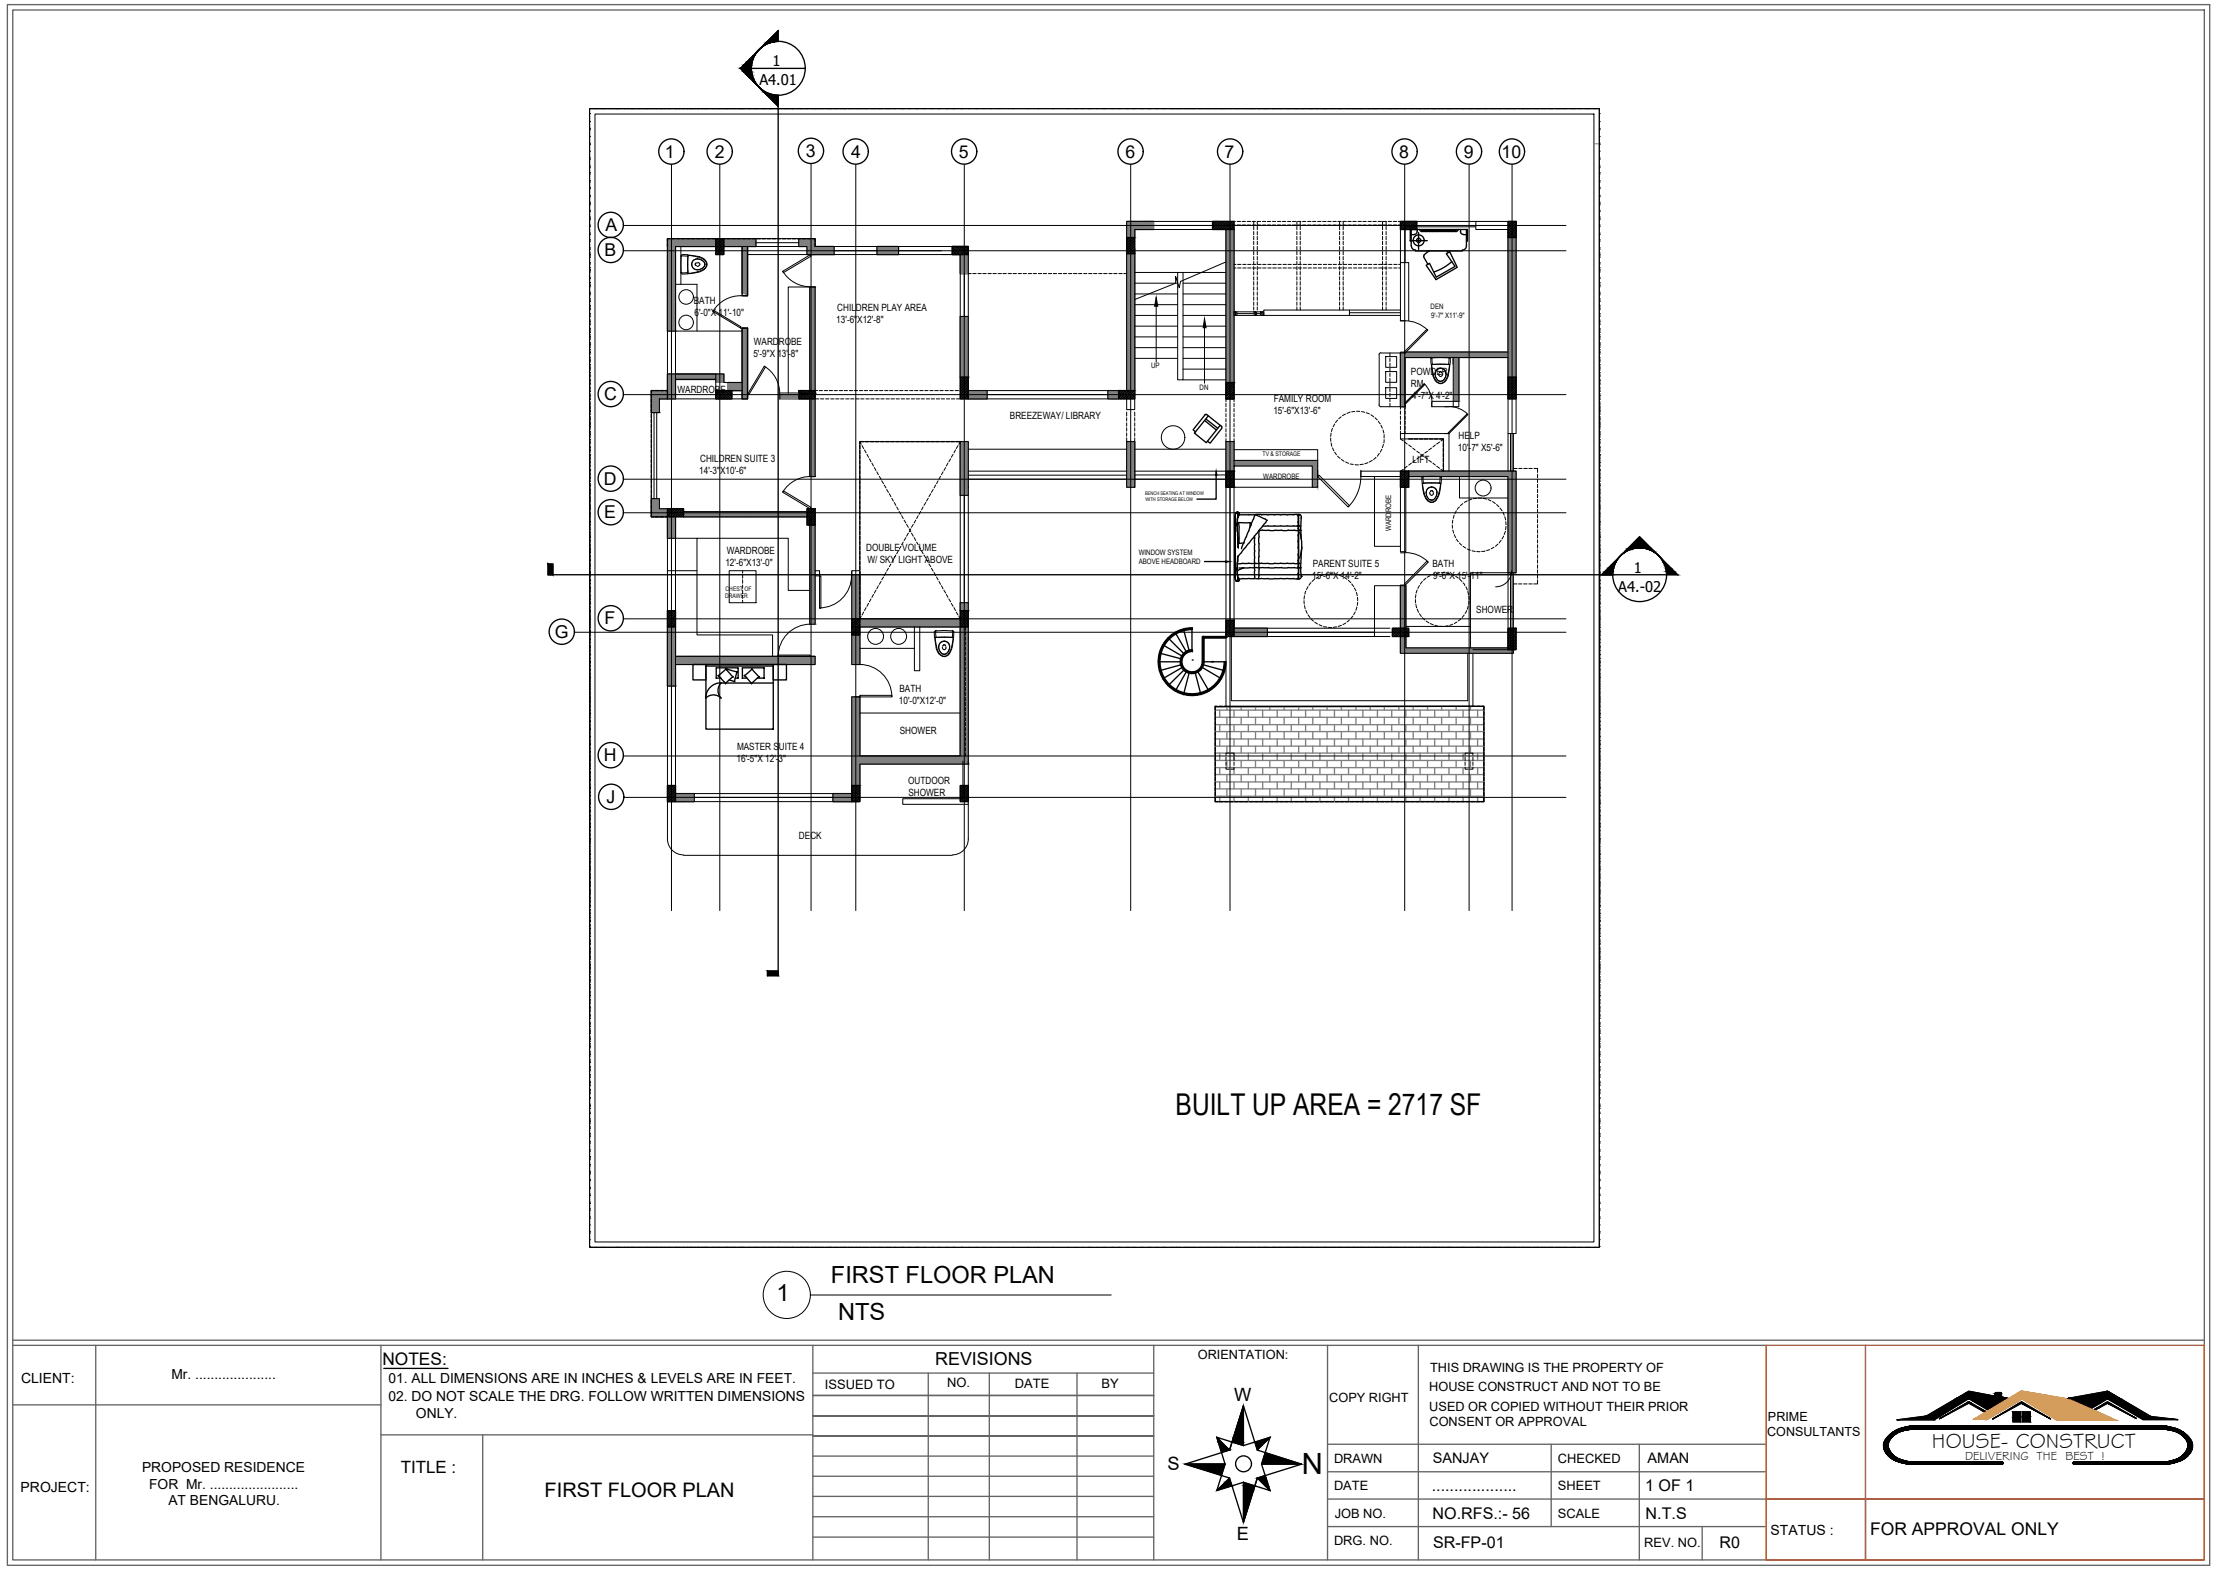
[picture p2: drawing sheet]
<svg xmlns="http://www.w3.org/2000/svg" width="420mm" height="297mm" viewBox="0 0 420 297" stroke-linecap="round" stroke-linejoin="round" font-family="sans-serif">
<defs><g id="words">
<text font-size="5.7" x="222.5" y="210.9">BUILT UP AREA = 2717 SF</text>
<text font-size="5.5" x="246.4" y="279">N</text>
<g font-size="4.5">
<text x="157.3" y="242.8">FIRST FLOOR PLAN</text>
<text x="146.9" y="246.1">1</text>
<text x="158.6" y="249.7">NTS</text>
</g>
<text font-size="4" x="365.6" y="273.9">HOUSE- CONSTRUCT</text>
<text font-size="3.8" x="103.1" y="283.2">FIRST FLOOR PLAN</text>
<g font-size="3.5">
<text x="233.6" y="265">W</text>
<text x="221" y="278.2">S</text>
<text x="234.1" y="291.4">E</text>
</g>
<text font-size="3.4" x="177" y="258.3">REVISIONS</text>
<g font-size="3.3">
<text x="125.9" y="29.9">1</text>
<text x="135.3" y="29.9">2</text>
<text x="152.5" y="29.7">3</text>
<text x="161.1" y="29.9">4</text>
<text x="181.5" y="29.8">5</text>
<text x="213" y="29.8">6</text>
<text x="231.8" y="29.9">7</text>
<text x="264.8" y="29.8">8</text>
<text x="277" y="29.8">9</text>
<text x="284.2" y="29.8">10</text>
<text x="114.6" y="43.7">A</text>
<text x="114.4" y="48.5">B</text>
<text x="114.3" y="75.7">C</text>
<text x="114.3" y="91.7">D</text>
<text x="114.3" y="98.1">E</text>
<text x="114.4" y="118.1">F</text>
<text x="105" y="120.7">G</text>
<text x="114.3" y="144">H</text>
<text x="114.8" y="151.9">J</text>
<text x="72.4" y="258.3">NOTES:</text>
<text x="353.9" y="290.4">FOR APPROVAL ONLY</text>
</g>
<text font-size="3.2" x="75.9" y="278.6">TITLE :</text>
<g font-size="3">
<text x="271" y="282.2">...................</text>
<text x="271.1" y="287.3">NO.RFS.:- 56</text>
<text x="311.4" y="282.2">1 OF 1</text>
<text x="311.4" y="287.4">N.T.S</text>
<text x="271.2" y="292.9">SR-FP-01</text>
<text x="325.5" y="292.9">R0</text>
</g>
<g font-size="2.8">
<text x="143.7" y="16.2">A4.01</text>
<text x="146.2" y="12.5">1</text>
<text x="306.3" y="112">A4.-02</text>
<text x="309.2" y="108.3">1</text>
</g>
<g font-size="2.7">
<text x="271.2" y="276.8">SANJAY</text>
<text x="311.8" y="276.8">AMAN</text>
</g>
<g font-size="2.6">
<text x="4" y="261.6">CLIENT:</text>
<text x="32.4" y="261">Mr. .....................</text>
<text x="73.5" y="261.7">01. ALL DIMENSIONS ARE IN INCHES &amp; LEVELS ARE IN FEET.</text>
<text x="73.5" y="265">02. DO NOT SCALE THE DRG. FOLLOW WRITTEN DIMENSIONS</text>
<text x="78.7" y="268.3">ONLY.</text>
<text x="26.9" y="278.5">PROPOSED RESIDENCE</text>
<text x="28.2" y="281.6">FOR Mr. .......................</text>
<text x="3.9" y="282.3">PROJECT:</text>
<text x="31.9" y="284.8">AT BENGALURU.</text>
<text x="335.1" y="290.5">STATUS :</text>
</g>
<g font-size="2.5">
<text x="156.1" y="262.7">ISSUED TO</text>
<text x="179.2" y="262.4">NO.</text>
<text x="192.1" y="262.7">DATE</text>
<text x="208.4" y="262.6">BY</text>
</g>
<g font-size="2.4">
<text x="226.7" y="257.1">ORIENTATION:</text>
<text x="270.5" y="263.2">HOUSE CONSTRUCT AND NOT TO BE</text>
<text x="270.7" y="259.7">THIS DRAWING IS THE PROPERTY OF</text>
<text x="251.6" y="265.3">COPY RIGHT</text>
<text x="270.5" y="266.9">USED OR COPIED WITHOUT THEIR PRIOR</text>
<text x="270.6" y="269.9">CONSENT OR APPROVAL</text>
<text x="334.6" y="268.9">PRIME</text>
<text x="334.5" y="271.8">CONSULTANTS</text>
<text x="252.5" y="276.7">DRAWN</text>
<text x="252.5" y="281.9">DATE</text>
<text x="294.9" y="281.9">SHEET</text>
<text x="294.9" y="276.7">CHECKED</text>
<text x="252.6" y="287.1">JOB NO.</text>
<text x="294.9" y="287.1">SCALE</text>
<text x="252.5" y="292.3">DRG. NO.</text>
<text x="311.2" y="292.7">REV. NO.</text>
</g>
<text font-size="2.3" x="371.9" y="276.2">DELIVERING THE BEST !</text>
<g font-size="1.9">
<text x="131.3" y="57.6">BATH</text>
<text x="131.4" y="59.8">6'-0&quot;X 11'-10&quot;</text>
<text x="158.5" y="58.9">CHILDREN PLAY AREA</text>
<text x="142.7" y="65.2">WARDROBE</text>
<text x="158.3" y="61.1">13'-6&quot;X12'-8&quot;</text>
<text x="142.6" y="67.5">5'-9&quot;X 13'-8&quot;</text>
<text x="267" y="70.9">POWDER</text>
<text x="128.2" y="74.3">WARDROBE</text>
<text x="241.1" y="76">FAMILY ROOM</text>
<text x="267" y="73.2">RM</text>
<text x="267.3" y="75.5">4'-7&quot;X 4'-2&quot;</text>
<text x="191.1" y="79.3">BREEZEWAY/ LIBRARY</text>
<text x="241" y="78.3">15'-6&quot;X13'-6&quot;</text>
<text x="276.1" y="83">HELP</text>
<text x="132.3" y="89.6">14'-3&quot;X10'-6&quot;</text>
<text x="132.5" y="87.4">CHILDREN SUITE 3</text>
<text x="267.3" y="87.6">LIFT</text>
<text x="275.9" y="85.3">10'-7&quot; X5'-6&quot;</text>
<text x="137.3" y="107.1">12'-6&quot;X13'-0&quot;</text>
<text x="137.5" y="104.9">WARDROBE</text>
<text x="164" y="104.3">DOUBLE VOLUME</text>
<text x="164.2" y="106.6">W/ SKY LIGHT ABOVE</text>
<text x="248.5" y="107.3">PARENT SUITE 5</text>
<text x="271.1" y="107.3">BATH</text>
<text x="248.4" y="109.6">15'-6&quot;X 14'-2&quot;</text>
<text x="271.2" y="109.6">9'-6&quot;X 15'-11&quot;</text>
<text x="279.4" y="116">SHOWER</text>
<text x="170.2" y="130.9">BATH</text>
<text x="170.1" y="133.2">10'-0&quot;X12'-0&quot;</text>
<text x="139.5" y="141.9">MASTER SUITE 4</text>
<text x="170.3" y="138.9">SHOWER</text>
<text x="139.4" y="144.2">16'-5&quot;X 12'-3&quot;</text>
<text x="171.9" y="148.4">OUTDOOR</text>
<text x="171.9" y="150.7">SHOWER</text>
<text x="151.2" y="158.8">DECK</text>
</g>
<g font-size="1.4">
<text x="270.8" y="58.4">DEN</text>
<text x="270.8" y="60.1">9'-7&quot; X11'-9&quot;</text>
<text x="217.8" y="69.7">UP</text>
<text x="227" y="73.8">DN</text>
<text x="239.1" y="90.6">WARDROBE</text>
<text x="263.3" y="100.4" transform="rotate(-90 263.3 100.4)">WARDROBE</text>
<text x="215.5" y="105">WINDOW SYSTEM</text>
<text x="215.5" y="106.7">ABOVE HEADBOARD</text>
</g>
<g font-size="1.2">
<text x="239" y="86.3">TV &amp; STORAGE</text>
<text x="137.2" y="113.2">DRAWER</text>
<text x="137.3" y="111.8">CHEST OF</text>
</g>
<g font-size=".9">
<text x="216.7" y="93.6">BENCH SEATING AT WINDOW</text>
<text x="216.8" y="94.7">WITH STORAGE BELOW</text>
</g>
</g></defs>
<!-- layer: PDF11_a-UV-First$Floor$A-WALL$02 -->
<g fill="none" stroke="#000" stroke-width=".19">
<path d="M111.6 20.6h191.1v215.4h-191.1zM111.6 39.8v.2M111.6 39.8h.1M111.6 39.6v.1M111.6 39.3v.2M111.6 39.1v.2M111.6 38.9v.1M111.6 38.8h.1M111.6 38.6v.1M111.6 38.5h.1M111.6 38.3v.2M111.6 38.3h.1"/>
<path d="M111.6 38v.2M111.6 37.8v.2M111.6 37.7h.1M111.6 37.3v.2M111.6 37.2h.1M111.6 37v.2M111.6 37h.1M111.6 36.5v.4M111.6 36.1v.4M111.6 35.8v.2M111.6 35.7h.1M111.6 35.5v.2"/>
<path d="M111.6 35.5h.1M111.6 35.2v.2M111.6 35v.2M111.6 34.9v.1M111.6 34.5v.2M111.6 34.4h.1M111.6 34.2v.2M111.6 34.2h.1M111.6 33.7v.4M111.6 33.3v.4M111.6 33v.2M111.6 32.9h.1"/>
<path d="M111.6 32.7v.2M111.6 32.7h.1M111.6 32.5v.1M111.6 32.2v.2M111.6 32.1v.1M111.6 31.8v.1M111.6 31.7h.1M111.6 31.4v.2M111.6 31.4h.1M111.6 30.9v.5M111.6 30.7v.2M111.6 30.6h.1"/>
<path d="M111.6 30.2v.2M111.6 30.1h.1M111.6 29.9v.2M111.6 29.9h.1M111.6 29.7v.1M111.6 29.4v.2M111.6 29.3v.1M111.6 28.9v.2M111.6 28.6v.3M111.6 28.6h.1M111.6 28.1v.5M111.6 27.9v.2"/>
<path d="M111.6 27.8h.1M111.6 27.4v.2M111.6 27.3h.1M111.6 27.1v.2M111.6 27.1h.1M111.6 26.5v.5M111.6 26.1v.2M111.6 25.9v.2M111.6 25.8h.1M111.6 25.3v.5M111.6 25.1v.2M111.6 25h.1"/>
<path d="M111.6 24.7v.1M111.6 24.5h.1M111.6 24.3v.2M111.6 24.3h.1M111.6 23.7v.5M111.6 23.4v.1M111.6 23.1v.2M111.6 23h.1M111.6 22.5v.5M111.6 22.3v.2M111.6 22.2v.1M111.6 21.9v.1"/>
<path d="M111.6 21.5v.4M111.6 21.5h.1M111.6 21v.4M111.6 20.9v.1M111.6 20.6v.1M111.6 20.8v.1M111.6 22v.1M111.6 23.3v.1M111.6 23.6v.1M111.6 24.6v.1M111.6 24.8v.1M111.6 26.4h.1"/>
<path d="M111.6 27.6v.1M111.6 29.2h.1M111.6 30.4v.1M111.6 31.7v.1M111.6 31.9v.1M111.6 33.2v.1M111.6 34.7v.1M111.6 36v.1M111.6 37.5v.1M111.6 38.8v.1M111.7 20.6h-.1M111.8 20.6h.1"/>
<path d="M111.8 20.6h.2M112 20.6h.1M112.1 20.6h.1M112.3 20.6h.1M112.3 20.6h.4M112.5 20.6h.1M112.6 21.6h189.1v213.4h-189.1zM112.7 20.6h.1M112.8 20.6h.1M112.8 20.6h.2M113 20.6h.1M113.1 20.6h.1"/>
<path d="M113.3 20.6h.1M113.3 20.6h.2M113.5 20.6h.1M113.6 20.6h.4M113.7 20.6h.1M114 20.6h.1M114.1 20.6h.1M114.3 20.6h.1M114.3 20.6h.2M114.6 20.6h.1M114.6 20.6h.2M114.8 20.6h.1"/>
<path d="M114.9 20.6h.1M115.1 20.6h.1M115.1 20.6h.4M115.3 20.6h.1M115.5 20.6h.1M115.6 20.6h.1M115.8 20.6h.1M115.9 20.6h.1M116.1 20.6h.1M116.1 20.6h.2M116.3 20.6h.1M116.4 20.6h.1"/>
<path d="M116.5 20.6h.1M116.6 20.6h.1M116.6 20.6h.2M116.8 20.6h.1M116.9 20.6h.1M117.1 20.6h.1M117.1 20.6h.2M117.3 20.6h.1M117.4 20.6h.2M117.6 20.6h.1M117.6 20.6h.2M117.9 20.6h.1"/>
<path d="M118.1 20.6h.1M118.2 20.6h.1M118.3 20.6h.1M118.4 20.6h.1M118.6 20.6h.1M118.7 20.6h.1M118.9 20.6h.1M118.9 20.6h.2M119.1 20.6h.1M119.2 20.6h.1M119.3 20.6h.1M119.4 20.6h.1"/>
<path d="M119.6 20.6h.1M119.7 20.6h.1M119.8 20.6h.1M119.9 20.6h.1M119.9 20.6h.2M120.1 20.6h.1M120.2 20.6h.2M120.4 20.6h.1M120.4 20.6h.2M120.6 20.6h.1M120.7 20.6h.1M120.9 20.6h.1"/>
<path d="M120.9 20.6h.2M121.1 20.6h.1M121.2 20.6h.1M121.4 20.6h.1M121.5 20.6h.1M121.7 20.6h.1M121.7 20.6h.2M121.9 20.6h.1M122 20.6h.1M122.1 20.6h.1M122.2 20.6h.1M122.4 20.6h.1"/>
<path d="M122.5 20.6h.1M122.6 20.6h.1M122.7 20.6h.2M122.9 20.6h.1M123 20.6h.1M123.2 20.6h.1M123.2 20.6h.2M123.4 20.6h.1M123.5 20.6h.1M123.7 20.6h.1M123.7 20.6h.2M123.9 20.6h.1"/>
<path d="M124 20.6h.1M124.2 20.6h.1M124.2 20.6h.2M124.5 20.6h.1M124.5 20.6h.2M124.7 20.6h.1M124.8 20.6h.1M124.9 20.6h.1M125 20.6h.1M125.2 20.6h.1M125.3 20.6h.1M125.4 20.6h.1"/>
<path d="M125.5 20.6h.1M125.7 20.6h.1M125.8 20.6h.1M126 20.6h.1M126 20.6h.2M126.2 20.6h.1M126.3 20.6h.1M126.4 20.6h.1M126.5 20.6h.1M126.5 20.6h.2M126.7 20.6h.1M126.7 20.6h.2"/>
<path d="M127 20.6h.1M127 20.6h.2M127.3 20.6h.1M127.3 20.6h.2M127.5 20.6h.1M127.6 20.6h.1M127.7 20.6h.1M127.8 20.6h.1M128 20.6h.1M128.1 20.6h.1M128.2 20.6h.1M128.3 20.6h.1"/>
<path d="M128.5 20.6h.1M128.6 20.6h.1M128.8 20.6h.1M128.8 20.6h.2M129 20.6h.1M129.1 20.6h.1M129.2 20.6h.1M129.3 20.6h.2M129.5 20.6h.1M129.5 20.6h.2M129.8 20.6h.1M129.8 20.6h.2"/>
<path d="M130 20.6h.1M130.1 20.6h.2M130.3 20.6h.1M130.3 20.6h.2M130.5 20.6h.1M130.6 20.6h.1M130.8 20.6h.1M130.9 20.6h.1M131 20.6h.1M131.1 20.6h.1M131.3 20.6h.1M131.4 20.6h.1"/>
<path d="M131.6 20.6h.1M131.6 20.6h.2M131.8 20.6h.1M131.9 20.6h.1M132 20.6h.1M132.1 20.6h.1M132.3 20.6h.1M132.3 20.6h.2M132.5 20.6h.1M132.6 20.6h.2M132.8 20.6h.1M132.9 20.6h.2"/>
<path d="M133.1 20.6h.1M133.1 20.6h.2M133.3 20.6h.1M133.4 20.6h.1M133.6 20.6h.1M133.6 20.6h.2M133.8 20.6h.1M133.9 20.6h.1M134.1 20.6h.1M134.1 20.6h.2M134.4 20.6h.1M134.4 20.6h.2"/>
<path d="M134.6 20.6h.1M134.7 20.6h.1M134.8 20.6h.1M134.9 20.6h.1M135.1 20.6h.1M135.1 20.6h.2M135.3 20.6h.1M135.4 20.6h.2M135.6 20.6h.1M135.7 20.6h.1M135.9 20.6h.1M135.9 20.6h.2"/>
<path d="M136.1 20.6h.1M136.2 20.6h.1M136.4 20.6h.1M136.4 20.6h.2M136.6 20.6h.1M136.7 20.6h.1M136.9 20.6h.1M136.9 20.6h.2M137.1 20.6h.1M137.2 20.6h.1M137.4 20.6h.1M137.5 20.6h.1"/>
<path d="M137.6 20.6h.1M137.7 20.6h.1M137.9 20.6h.1M137.9 20.6h.2M138.1 20.6h.1M138.2 20.6h.1M138.4 20.6h.1M138.5 20.6h.1M138.7 20.6h.1M138.7 20.6h.2M138.9 20.6h.1M139 20.6h.1"/>
<path d="M139.1 20.6h.1M139.2 20.6h.2M139.4 20.6h.1M139.4 20.6h.2M139.7 20.6h.1M139.7 20.6h.2M139.9 20.6h.1M140 20.6h.1M140.2 20.6h.1M140.3 20.6h.1M140.4 20.6h.1M140.5 20.6h.1"/>
<path d="M140.7 20.6h.1M140.7 20.6h.2M140.9 20.6h.1M141 20.6h.1M141.2 20.6h.1M141.2 20.6h.2M141.5 20.6h.1M141.7 20.6h.1M141.8 20.6h.1M141.9 20.6h.1M142 20.6h.2M142.2 20.6h.1"/>
<path d="M142.2 20.6h.2M142.5 20.6h.1M142.5 20.6h.2M142.7 20.6h.1M142.8 20.6h.1M143 20.6h.1M143 20.6h.4M143.3 20.6h.1M143.5 20.6h.1M143.5 20.6h.2M143.7 20.6h.1M143.8 20.6h.1"/>
<path d="M144 20.6h.1M144 20.6h.2M144.2 20.6h.1M144.3 20.6h.1M144.5 20.6h.1M144.6 20.6h.1M144.7 20.6h.1M144.8 20.6h.1M145 20.6h.1M145 20.6h.2M145.2 20.6h.1M145.3 20.6h.2"/>
<path d="M145.5 20.6h.1M145.6 20.6h.1M145.8 20.6h.1M145.8 20.6h.4M146 20.6h.1M146.3 20.6h.1M146.3 20.6h.2M146.5 20.6h.1M146.6 20.6h.1M146.8 20.6h.1M146.8 20.6h.2M147 20.6h.1"/>
<path d="M147.1 20.6h.1M147.3 20.6h.1M147.4 20.6h.1M147.5 20.6h.1M147.6 20.6h.1M147.8 20.6h.1M147.8 20.6h.2M148 20.6h.1M148.1 20.6h.2M148.3 20.6h.1M148.3 20.6h.2M148.5 20.6h.1"/>
<path d="M148.6 20.6h.4M148.8 20.6h.1M149.1 20.6h.1M149.1 20.6h.2M149.3 20.6h.1M149.4 20.6h.1M149.6 20.6h.1M149.6 20.6h.2M149.8 20.6h.1M149.9 20.6h.1M150.1 20.6h.1M150.2 20.6h.1"/>
<path d="M150.3 20.6h.2M150.6 20.6h.1M150.6 20.6h.2M150.8 20.6h.1M150.9 20.6h.1M151.1 20.6h.1M151.1 20.6h.2M151.3 20.6h.1M151.4 20.6h.4M151.6 20.6h.1M151.8 20.6h.1M151.9 20.6h.2"/>
<path d="M152.1 20.6h.1M152.1 20.6h.2M152.4 20.6h.1M152.4 20.6h.2M152.6 20.6h.1M152.7 20.6h.1M152.7 20.6h.4M152.9 20.6h.1M153.1 20.6h.2M153.4 20.6h.1M153.4 20.6h.2M153.6 20.6h.1"/>
<path d="M153.7 20.6h.1M153.9 20.6h.1M153.9 20.6h.2M154.1 20.6h.1M154.2 20.6h.1M154.2 20.6h.4M154.4 20.6h.1M154.6 20.6h.1M154.7 20.6h.2M154.9 20.6h.1M154.9 20.6h.2M155.2 20.6h.1"/>
<path d="M155.2 20.6h.2M155.4 20.6h.1M155.4 20.6h.2M155.7 20.6h.2M155.7 20.6h.1M155.9 20.6h.2M156.2 20.6h.1M156.2 20.6h.2M156.4 20.6h.1M156.5 20.6h.1M156.7 20.6h.1M156.7 20.6h.2"/>
<path d="M156.9 20.6h.1M157 20.6h.1M157 20.6h.6M157.2 20.6h.1M157.7 20.6h.1M157.7 20.6h.2M157.9 20.6h.1M158 20.6h.2M158.2 20.6h.1M158.2 20.6h.2M158.5 20.6h.2M158.5 20.6h.1"/>
<path d="M158.7 20.6h.2M159 20.6h.1M159 20.6h.2M159.2 20.6h.1M159.3 20.6h.1M159.5 20.6h.1M159.5 20.6h.2M159.7 20.6h.1M159.8 20.6h.1M159.8 20.6h.6M160 20.6h.1M160.5 20.6h.1"/>
<path d="M160.5 20.6h.2M160.7 20.6h.1M160.8 20.6h.2M161 20.6h.1M161 20.6h.2M161.2 20.6h.3M161.3 20.6h.1M161.5 20.6h.2M161.8 20.6h.1M161.8 20.6h.2M162 20.6h.1M162.1 20.6h.1"/>
<path d="M162.3 20.6h.1M162.3 20.6h.2M162.5 20.6h.1M162.6 20.6h.1M162.8 20.6h.2M162.8 20.6h.1M163 20.6h.2M163.3 20.6h.1M163.3 20.6h.2M163.5 20.6h.1M163.6 20.6h.1M163.8 20.6h.1"/>
<path d="M163.8 20.6h.2M164 20.6h.3M164.1 20.6h.1M164.3 20.6h.2M164.5 20.6h.3M164.8 20.6h.1M164.8 20.6h.2M165.1 20.6h.1M165.1 20.6h.2M165.3 20.6h.1M165.4 20.6h.1M165.6 20.6h.2"/>
<path d="M165.6 20.6h.1M165.8 20.6h.2M166.1 20.6h.1M166.1 20.6h.2M166.3 20.6h.1M166.4 20.6h.1M166.6 20.6h.1M166.6 20.6h.2M166.8 20.6h.5M166.9 20.6h.1M167.3 20.6h.3M167.6 20.6h.1"/>
<path d="M167.6 20.6h.2M167.9 20.6h.1M167.9 20.6h.2M168.1 20.6h.1M168.1 20.6h.2M168.4 20.6h.2M168.4 20.6h.1M168.6 20.6h.1M168.7 20.6h.1M168.9 20.6h.2M169.1 20.6h.1M169.2 20.6h.1"/>
<path d="M169.4 20.6h.1M169.4 20.6h.2M169.6 20.6h.5M170.1 20.6h.2M170.4 20.6h.1M170.4 20.6h.2M170.6 20.6h.1M170.7 20.6h.2M170.9 20.6h.1M170.9 20.6h.2M171.2 20.6h.2M171.4 20.6h.1"/>
<path d="M171.5 20.6h.1M171.7 20.6h.2M171.9 20.6h.1M172 20.6h.2M172.2 20.6h.1M172.2 20.6h.2M172.4 20.6h.2M172.7 20.6h.2M172.9 20.6h.2M173.2 20.6h.1M173.2 20.6h.2M173.4 20.6h.1"/>
<path d="M173.5 20.6h.2M173.7 20.6h.1M173.7 20.6h.2M173.9 20.6h.3M174.2 20.6h.2M174.5 20.6h.2M174.7 20.6h.1M174.8 20.6h.2M175 20.6h.1M175 20.6h.2M175.2 20.6h.2M175.5 20.6h.2"/>
<path d="M175.7 20.6h.1M175.9 20.6h.1M176 20.6h.2M176.2 20.6h.1M176.3 20.6h.2M176.5 20.6h.1M176.5 20.6h.5M177 20.6h.2M177.2 20.6h.3M177.5 20.6h.1M177.5 20.6h.3M177.8 20.6h.1"/>
<path d="M177.8 20.6h.4M178.3 20.6h.2M178.5 20.6h.1M178.6 20.6h.1M178.8 20.6h.2M179 20.6h.1M179.1 20.6h.2M179.3 20.6h.1M179.3 20.6h.4M179.8 20.6h.1M179.9 20.6h.1M180 20.6h.1"/>
<path d="M180.2 20.6h.1M180.3 20.6h.1M180.3 20.6h.3M180.6 20.6h.1M180.6 20.6h.4M181.1 20.6h.2M181.3 20.6h.1M181.4 20.6h.4M181.8 20.6h.1M181.9 20.6h.2M182.1 20.6h.1M182.1 20.6h.2"/>
<path d="M182.3 20.6h.2M182.6 20.6h.1M182.7 20.6h.1M182.8 20.6h.1M183 20.6h.1M183.1 20.6h.2M183.3 20.6h.1M183.4 20.6h.4M183.9 20.6h.2M184.1 20.6h.1M184.2 20.6h.4M184.6 20.6h.1"/>
<path d="M184.7 20.6h.2M184.9 20.6h.1M184.9 20.6h.4M185.4 20.6h.1M185.5 20.6h.1M185.6 20.6h.1M185.8 20.6h.1M185.9 20.6h.2M186.1 20.6h.1M186.2 20.6h.4M186.6 20.6h.3M186.9 20.6h.1"/>
<path d="M187 20.6h.1M187.2 20.6h.1M187.3 20.6h.1M187.4 20.6h.1M187.5 20.6h.6M188.2 20.6h.1M188.3 20.6h.1M188.4 20.6h.1M188.6 20.6h.1M188.7 20.6h.2M188.9 20.6h.1M189 20.6h.4"/>
<path d="M189.4 20.6h.1M189.6 20.6h.1M189.7 20.6h.1M189.8 20.6h.1M189.9 20.6h.1M190.1 20.6h.1M190.2 20.6h.7M191 20.6h.1M191.1 20.6h.2M191.3 20.6h.1M191.5 20.6h.2M191.7 20.6h.1"/>
<path d="M191.8 20.6h.5M192.4 20.6h.1M192.5 20.6h.1M192.6 20.6h.1M192.7 20.6h.1M192.9 20.6h.1M193 20.6h.7M193.8 20.6h.1M193.9 20.6h.2M194.1 20.6h.1M194.3 20.6h.1M194.4 20.6h.1"/>
<path d="M194.5 20.6h.1M194.6 20.6h.5M195.2 20.6h.1M195.3 20.6h.1M195.4 20.6h.1M195.5 20.6h.1M195.7 20.6h.1M195.8 20.6h.5M196.4 20.6h.1M196.6 20.6h.1M196.7 20.6h.1M196.8 20.6h.1"/>
<path d="M196.9 20.6h.1M197.1 20.6h.1M197.2 20.6h.7M198 20.6h.1M198.1 20.6h.1M198.2 20.6h.1M198.3 20.6h.2M198.6 20.6h.5M199.2 20.6h.1M199.2 20.6h.2M199.5 20.6h.1M199.6 20.6h.1"/>
<path d="M199.7 20.6h.1M199.9 20.6h.1M200 20.6h.7M200.7 20.6h.3M201 20.6h.1M201.1 20.6h.2M201.4 20.6h.1M201.5 20.6h.4M202 20.6h.1M202 20.6h.2M202.3 20.6h.1M202.4 20.6h.1"/>
<path d="M202.5 20.6h.1M202.6 20.6h.1M202.8 20.6h.7M203.5 20.6h.1M203.5 20.6h.3M203.8 20.6h.1M203.9 20.6h.1M204 20.6h.1M204.2 20.6h.1M204.3 20.6h.4M204.8 20.6h.1M204.8 20.6h.2"/>
<path d="M205.1 20.6h.1M205.2 20.6h.1M205.3 20.6h.1M205.4 20.6h.1M205.6 20.6h.4M206 20.6h.1M206 20.6h.2M206.3 20.6h.1M206.3 20.6h.2M206.6 20.6h.1M206.7 20.6h.1M206.8 20.6h.3"/>
<path d="M207.1 20.6h.4M207.6 20.6h.1M207.6 20.6h.2M207.9 20.6h.1M208 20.6h.2M208.2 20.6h.1M208.4 20.6h.2M208.6 20.6h.2M208.8 20.6h.1M208.8 20.6h.2M209.1 20.6h.1M209.1 20.6h.2"/>
<path d="M209.4 20.6h.1M209.5 20.6h.1M209.6 20.6h.2M209.9 20.6h.4M210.4 20.6h.1M210.4 20.6h.2M210.6 20.6h.1M210.7 20.6h.3M211 20.6h.1M211.2 20.6h.2M211.4 20.6h.2M211.6 20.6h.1"/>
<path d="M211.6 20.6h.2M211.9 20.6h.1M211.9 20.6h.2M212.2 20.6h.1M212.3 20.6h.1M212.4 20.6h.2M212.7 20.6h.4M213.1 20.6h.1M213.1 20.6h.3M213.4 20.6h.1M213.4 20.6h.4M213.8 20.6h.1"/>
<path d="M214 20.6h.2M214.2 20.6h.2M214.4 20.6h.1M214.4 20.6h.2M214.7 20.6h.1M214.7 20.6h.2M215 20.6h.1M215.1 20.6h.1M215.2 20.6h.2M215.5 20.6h.4M215.9 20.6h.1M215.9 20.6h.3"/>
<path d="M216.2 20.6h.1M216.2 20.6h.3M216.5 20.6h.1M216.6 20.6h.1M216.7 20.6h.3M217 20.6h.2M217.2 20.6h.1M217.2 20.6h.2M217.5 20.6h.1M217.5 20.6h.2M217.7 20.6h.1M217.8 20.6h.2"/>
<path d="M218 20.6h.2M218.3 20.6h.4M218.7 20.6h.1M218.7 20.6h.2M219 20.6h.1M219 20.6h.2M219.3 20.6h.1M219.4 20.6h.1M219.5 20.6h.3M219.8 20.6h.2M220 20.6h.1M220 20.6h.2"/>
<path d="M220.3 20.6h.1M220.3 20.6h.2M220.5 20.6h.1M220.6 20.6h.2M220.8 20.6h.2M221.1 20.6h.2M221.3 20.6h.2M221.5 20.6h.1M221.5 20.6h.2M221.8 20.6h.1M221.8 20.6h.2M222 20.6h.1"/>
<path d="M222.1 20.6h.1M222.2 20.6h.1M222.3 20.6h.2M222.5 20.6h.1M222.6 20.6h.2M222.8 20.6h.1M222.8 20.6h.2M223.1 20.6h.1M223.1 20.6h.2M223.3 20.6h.1M223.4 20.6h.2M223.6 20.6h.2"/>
<path d="M223.9 20.6h.2M224 20.6h.1M224.1 20.6h.2M224.3 20.6h.1M224.4 20.6h.1M224.6 20.6h.1M224.6 20.6h.2M224.8 20.6h.1M224.9 20.6h.2M225.1 20.6h.5M225.3 20.6h.1M225.6 20.6h.1"/>
<path d="M225.6 20.6h.2M225.8 20.6h.1M225.9 20.6h.2M226.1 20.6h.1M226.1 20.6h.3M226.4 20.6h.2M226.7 20.6h.2M226.8 20.6h.1M226.9 20.6h.2M227.1 20.6h.1M227.2 20.6h.1M227.4 20.6h.1"/>
<path d="M227.4 20.6h.2M227.6 20.6h.1M227.7 20.6h.2M227.9 20.6h.4M228.1 20.6h.1M228.4 20.6h.1M228.4 20.6h.2M228.6 20.6h.1M228.7 20.6h.2M228.9 20.6h.1M228.9 20.6h.2M229.2 20.6h.1"/>
<path d="M229.2 20.6h.2M229.4 20.6h.3M229.6 20.6h.1M229.7 20.6h.2M229.9 20.6h.1M230 20.6h.1M230.2 20.6h.1M230.2 20.6h.2M230.4 20.6h.1M230.5 20.6h.2M230.7 20.6h.4M230.9 20.6h.1"/>
<path d="M231.1 20.6h.1M231.2 20.6h.1M231.2 20.6h.2M231.4 20.6h.1M231.5 20.6h.1M231.7 20.6h.1M231.7 20.6h.2M231.9 20.6h.1M232 20.6h.2M232.2 20.6h.3M232.4 20.6h.1M232.5 20.6h.2"/>
<path d="M232.7 20.6h.1M232.7 20.6h.2M233 20.6h.1M233 20.6h.2M233.2 20.6h.1M233.3 20.6h.2M233.5 20.6h.4M233.7 20.6h.1M233.9 20.6h.1M234 20.6h.1M234 20.6h.2M234.2 20.6h.1"/>
<path d="M234.3 20.6h.1M234.5 20.6h.1M234.5 20.6h.2M234.7 20.6h.1M234.8 20.6h.4M235.2 20.6h.1M235.3 20.6h.2M235.5 20.6h.1M235.5 20.6h.2M235.8 20.6h.1M235.8 20.6h.2M236 20.6h.1"/>
<path d="M236.1 20.6h.1M236.3 20.6h.1M236.3 20.6h.4M236.5 20.6h.1M236.7 20.6h.1M236.8 20.6h.1M236.8 20.6h.2M237 20.6h.1M237.1 20.6h.1M237.3 20.6h.1M237.3 20.6h.2M237.5 20.6h.1"/>
<path d="M237.6 20.6h.6M238 20.6h.1M238.3 20.6h.1M238.3 20.6h.2M238.5 20.6h.1M238.6 20.6h.2M238.8 20.6h.1M238.8 20.6h.2M239.1 20.6h.1M239.1 20.6h.4M239.3 20.6h.1M239.5 20.6h.1"/>
<path d="M239.6 20.6h.1M239.6 20.6h.2M239.8 20.6h.1M239.9 20.6h.1M240.1 20.6h.1M240.1 20.6h.2M240.3 20.6h.1M240.4 20.6h.2M240.6 20.6h.1M240.8 20.6h.1M240.9 20.6h.1M241 20.6h.1"/>
<path d="M241.1 20.6h.1M241.1 20.6h.2M241.3 20.6h.1M241.4 20.6h.2M241.6 20.6h.1M241.6 20.6h.2M241.9 20.6h.1M241.9 20.6h.4M242.1 20.6h.1M242.3 20.6h.1M242.4 20.6h.1M242.4 20.6h.2"/>
<path d="M242.6 20.6h.1M242.7 20.6h.1M242.9 20.6h.1M242.9 20.6h.2M243.1 20.6h.1M243.2 20.6h.1M243.4 20.6h.1M243.6 20.6h.1M243.7 20.6h.1M243.8 20.6h.1M243.9 20.6h.2M244.1 20.6h.1"/>
<path d="M244.2 20.6h.1M244.4 20.6h.1M244.4 20.6h.2M244.6 20.6h.1M244.7 20.6h.4M244.9 20.6h.1M245.1 20.6h.1M245.2 20.6h.1M245.4 20.6h.1M245.4 20.6h.2M245.7 20.6h.1M245.7 20.6h.2"/>
<path d="M245.9 20.6h.1M246 20.6h.1M246.2 20.6h.1M246.4 20.6h.1M246.5 20.6h.1M246.6 20.6h.1M246.7 20.6h.2M246.9 20.6h.1M247 20.6h.1M247.2 20.6h.1M247.2 20.6h.2M247.4 20.6h.1"/>
<path d="M247.5 20.6h.4M247.6 20.6h.1M247.9 20.6h.1M248 20.6h.1M248.2 20.6h.1M248.2 20.6h.2M248.5 20.6h.1M248.5 20.6h.2M248.7 20.6h.1M248.8 20.6h.1M249 20.6h.1M249.2 20.6h.1"/>
<path d="M249.3 20.6h.1M249.4 20.6h.1M249.5 20.6h.2M249.7 20.6h.1M249.8 20.6h.1M250 20.6h.1M250 20.6h.2M250.2 20.6h.1M250.3 20.6h.1M250.4 20.6h.1M250.5 20.6h.1M250.5 20.6h.2"/>
<path d="M250.7 20.6h.1M250.8 20.6h.1M251 20.6h.1M251 20.6h.2M251.2 20.6h.1M251.3 20.6h.2M251.5 20.6h.1M251.5 20.6h.2M251.8 20.6h.1M252 20.6h.1M252.1 20.6h.1M252.2 20.6h.1"/>
<path d="M252.3 20.6h.1M252.5 20.6h.1M252.6 20.6h.1M252.8 20.6h.1M252.8 20.6h.2M253 20.6h.1M253.1 20.6h.1M253.2 20.6h.1M253.3 20.6h.1M253.5 20.6h.1M253.6 20.6h.1M253.7 20.6h.1"/>
<path d="M253.8 20.6h.1M253.8 20.6h.2M254 20.6h.1M254.1 20.6h.2M254.3 20.6h.1M254.3 20.6h.2M254.6 20.6h.1M254.8 20.6h.1M254.8 20.6h.2M255 20.6h.1M255.1 20.6h.1M255.3 20.6h.1"/>
<path d="M255.4 20.6h.1M255.6 20.6h.1M255.6 20.6h.2M255.8 20.6h.1M255.9 20.6h.1M256 20.6h.1M256.1 20.6h.1M256.3 20.6h.1M256.4 20.6h.1M256.5 20.6h.1M256.6 20.6h.2M256.8 20.6h.1"/>
<path d="M256.9 20.6h.1M257.1 20.6h.1M257.1 20.6h.2M257.3 20.6h.1M257.4 20.6h.1M257.6 20.6h.1M257.6 20.6h.2M257.8 20.6h.1M257.9 20.6h.1M258.1 20.6h.1M258.1 20.6h.2M258.4 20.6h.1"/>
<path d="M258.4 20.6h.2M258.6 20.6h.1M258.7 20.6h.1M258.8 20.6h.1M258.9 20.6h.1M259.1 20.6h.1M259.1 20.6h.2M259.3 20.6h.1M259.4 20.6h.1M259.6 20.6h.1M259.7 20.6h.1M259.9 20.6h.1"/>
<path d="M259.9 20.6h.2M260.1 20.6h.1M260.2 20.6h.1M260.3 20.6h.1M260.4 20.6h.1M260.4 20.6h.2M260.6 20.6h.1M260.6 20.6h.2M260.9 20.6h.1M260.9 20.6h.2M261.2 20.6h.1M261.2 20.6h.2"/>
<path d="M261.4 20.6h.1M261.5 20.6h.1M261.6 20.6h.1M261.7 20.6h.1M261.9 20.6h.1M261.9 20.6h.2M262.1 20.6h.1M262.2 20.6h.1M262.4 20.6h.1M262.5 20.6h.1M262.7 20.6h.1M262.9 20.6h.1"/>
<path d="M263 20.6h.1M263.1 20.6h.1M263.2 20.6h.2M263.4 20.6h.1M263.4 20.6h.2M263.7 20.6h.1M263.7 20.6h.2M263.9 20.6h.1M264 20.6h.2M264.2 20.6h.1M264.2 20.6h.2M264.4 20.6h.1"/>
<path d="M264.5 20.6h.1M264.7 20.6h.1M264.7 20.6h.2M264.9 20.6h.1M265 20.6h.1M265.2 20.6h.1M265.3 20.6h.1M265.5 20.6h.1M265.7 20.6h.1M265.8 20.6h.1M265.9 20.6h.1M266 20.6h.1"/>
<path d="M266.2 20.6h.1M266.2 20.6h.2M266.4 20.6h.1M266.5 20.6h.2M266.7 20.6h.1M266.8 20.6h.2M267 20.6h.1M267 20.6h.2M267.2 20.6h.1M267.3 20.6h.1M267.5 20.6h.1M267.5 20.6h.2"/>
<path d="M267.7 20.6h.1M267.8 20.6h.1M268 20.6h.1M268.1 20.6h.1M268.3 20.6h.1M268.5 20.6h.1M268.6 20.6h.1M268.7 20.6h.1M268.8 20.6h.1M269 20.6h.1M269 20.6h.2M269.2 20.6h.1"/>
<path d="M269.3 20.6h.2M269.5 20.6h.1M269.6 20.6h.1M269.8 20.6h.1M269.8 20.6h.2M270 20.6h.1M270.1 20.6h.1M270.3 20.6h.1M270.3 20.6h.2M270.5 20.6h.1M270.6 20.6h.1M270.8 20.6h.1"/>
<path d="M270.8 20.6h.2M271 20.6h.1M271.1 20.6h.1M271.3 20.6h.1M271.4 20.6h.1M271.5 20.6h.1M271.6 20.6h.1M271.8 20.6h.1M271.8 20.6h.2M272 20.6h.1M272.1 20.6h.1M272.3 20.6h.1"/>
<path d="M272.4 20.6h.1M272.6 20.6h.1M272.6 20.6h.2M272.8 20.6h.1M272.9 20.6h.1M273 20.6h.1M273.1 20.6h.2M273.3 20.6h.1M273.3 20.6h.2M273.6 20.6h.1M273.6 20.6h.2M273.8 20.6h.1"/>
<path d="M273.9 20.6h.1M274.1 20.6h.1M274.2 20.6h.1M274.3 20.6h.1M274.4 20.6h.1M274.6 20.6h.1M274.6 20.6h.2M274.8 20.6h.1M274.9 20.6h.1M275.1 20.6h.1M275.1 20.6h.2M275.4 20.6h.1"/>
<path d="M275.4 20.6h.4M275.6 20.6h.1M275.8 20.6h.1M275.9 20.6h.2M276.1 20.6h.1M276.1 20.6h.2M276.4 20.6h.1M276.4 20.6h.2M276.6 20.6h.1M276.7 20.6h.1M276.9 20.6h.1M276.9 20.6h.4"/>
<path d="M277.2 20.6h.1M277.4 20.6h.1M277.4 20.6h.2M277.6 20.6h.1M277.7 20.6h.1M277.9 20.6h.1M277.9 20.6h.2M278.1 20.6h.1M278.2 20.6h.1M278.2 20.6h.4M278.4 20.6h.1M278.6 20.6h.1"/>
<path d="M278.7 20.6h.1M278.9 20.6h.1M278.9 20.6h.2M279.1 20.6h.1M279.2 20.6h.2M279.4 20.6h.1M279.5 20.6h.1M279.7 20.6h.1M279.7 20.6h.4M280 20.6h.1M280.2 20.6h.1M280.2 20.6h.2"/>
<path d="M280.4 20.6h.1M280.5 20.6h.1M280.7 20.6h.1M280.7 20.6h.2M280.9 20.6h.1M281 20.6h.1M281 20.6h.4M281.2 20.6h.1M281.4 20.6h.1M281.5 20.6h.1M281.7 20.6h.1M281.7 20.6h.2"/>
<path d="M281.9 20.6h.1M282 20.6h.2M282.2 20.6h.1M282.2 20.6h.2M282.4 20.6h.1M282.5 20.6h.4M282.7 20.6h.1M283 20.6h.1M283 20.6h.2M283.2 20.6h.1M283.3 20.6h.1M283.5 20.6h.1"/>
<path d="M283.5 20.6h.2M283.7 20.6h.1M283.8 20.6h.1M283.8 20.6h.4M284 20.6h.1M284.2 20.6h.2M284.5 20.6h.1M284.5 20.6h.2M284.7 20.6h.1M284.8 20.6h.1M285 20.6h.1M285 20.6h.2"/>
<path d="M285.2 20.6h.1M285.3 20.6h.4M285.5 20.6h.1M285.7 20.6h.1M285.8 20.6h.2M286 20.6h.1M286 20.6h.2M286.3 20.6h.1M286.3 20.6h.2M286.5 20.6h.1M286.6 20.6h.1M286.6 20.6h.4"/>
<path d="M286.8 20.6h.1M287 20.6h.2M287.3 20.6h.1M287.3 20.6h.2M287.5 20.6h.1M287.6 20.6h.1M287.8 20.6h.1M287.8 20.6h.2M288 20.6h.1M288.1 20.6h.1M288.1 20.6h.4M288.3 20.6h.1"/>
<path d="M288.5 20.6h.1M288.6 20.6h.2M288.8 20.6h.1M288.8 20.6h.2M289.1 20.6h.1M289.1 20.6h.2M289.3 20.6h.1M289.3 20.6h.2M289.6 20.6h.2M289.6 20.6h.1M289.8 20.6h.2M290.1 20.6h.1"/>
<path d="M290.1 20.6h.2M290.3 20.6h.1M290.4 20.6h.1M290.6 20.6h.1M290.6 20.6h.2M290.8 20.6h.1M290.9 20.6h.1M290.9 20.6h.6M291.1 20.6h.1M291.6 20.6h.1M291.6 20.6h.2M291.8 20.6h.1"/>
<path d="M291.9 20.6h.2M292.1 20.6h.1M292.1 20.6h.2M292.4 20.6h.2M292.4 20.6h.1M292.6 20.6h.2M292.9 20.6h.1M292.9 20.6h.2M293.1 20.6h.1M293.2 20.6h.1M293.4 20.6h.1M293.4 20.6h.2"/>
<path d="M293.6 20.6h.1M293.7 20.6h.1M293.9 20.6h.4M294.4 20.6h.1M294.4 20.6h.2M294.6 20.6h.1M294.7 20.6h.2M294.9 20.6h.1M294.9 20.6h.2M295.1 20.6h.3M295.2 20.6h.1M295.4 20.6h.2"/>
<path d="M295.7 20.6h.1M295.7 20.6h.2M295.9 20.6h.1M296 20.6h.1M296.2 20.6h.1M296.2 20.6h.2M296.4 20.6h.1M296.5 20.6h.1M296.7 20.6h.4M297.2 20.6h.1M297.2 20.6h.2M297.4 20.6h.1"/>
<path d="M297.5 20.6h.1M297.7 20.6h.1M297.7 20.6h.2M297.9 20.6h.3M298 20.6h.1M298.2 20.6h.2M298.4 20.6h.3M298.7 20.6h.1M298.7 20.6h.2M299 20.6h.1M299 20.6h.2M299.2 20.6h.1"/>
<path d="M299.3 20.6h.1M299.5 20.6h.2M299.7 20.6h.2M300 20.6h.1M300 20.6h.2M300.2 20.6h.1M300.3 20.6h.2M300.5 20.6h.1M300.5 20.6h.2M300.7 20.6h.2M300.8 20.6h.1M301 20.6h.2"/>
<path d="M301.2 20.6h.3M301.5 20.6h.1M301.5 20.6h.2M301.8 20.6h.1M301.8 20.6h.2M302 20.6h.1M302 20.6h.2M302.3 20.6h.2M302.5 20.6h.1M302.6 20.6h.1M302.7 20.6v.1M302.7 20.9v.1"/>
<path d="M302.7 21v.4M302.7 21.5h.1M302.7 21.5v.4M302.7 21.9v.1M302.7 22.2v.1M302.7 22.3v.2M302.7 22.5v.5M302.7 23h.1M302.7 23.1v.2M302.7 23.4v.1M302.7 23.7v.5M302.7 24.3h.1"/>
<path d="M302.7 24.3v.2M302.7 24.5h.1M302.7 24.7v.1M302.7 25h.1M302.7 25.1v.2M302.7 25.3v.5M302.7 25.8h.1M302.7 25.9v.2M302.7 26.1v.2M302.7 26.5v.5M302.7 27.1h.1M302.7 27.1v.2"/>
<path d="M302.7 27.3h.1M302.7 27.4v.2M302.7 27.8h.1M302.7 27.9v.2M302.7 28.1v.5M302.7 28.6h.1M302.7 28.6v.3M302.7 28.9v.2M302.7 29.3v.1M302.7 29.4v.2M302.7 29.7v.1M302.7 29.9h.1"/>
<path d="M302.7 29.9v.2M302.7 30.1h.1M302.7 30.2v.2M302.7 30.6h.1M302.7 30.7v.2M302.7 30.9v.5M302.7 31.4h.1M302.7 31.4v.2M302.7 31.7h.1M302.7 31.8v.1M302.7 32.1v.1M302.7 32.2v.2"/>
<path d="M302.7 32.5v.1M302.7 32.7h.1M302.7 32.7v.2M302.7 32.9h.1M302.7 33v.2M302.7 33.3v.4M302.7 33.7v.4M302.7 34.2h.1M302.7 34.2v.2M302.7 34.4h.1M302.7 34.5v.2M302.7 34.9v.1"/>
<path d="M302.7 35v.2M302.7 35.2v.2M302.7 35.5h.1M302.7 35.5v.2M302.7 35.7h.1M302.7 35.8v.2M302.7 36.1v.4M302.7 36.5v.4M302.7 37h.1M302.7 37v.2M302.7 37.2h.1M302.7 37.3v.2"/>
<path d="M302.7 37.7h.1M302.7 37.8v.2M302.7 38v.2M302.7 38.3h.1M302.7 38.3v.2M302.7 38.5h.1M302.7 38.6v.1M302.7 38.8h.1M302.7 38.9v.1M302.7 39.1v.2M302.7 39.3v.2M302.7 39.6v.1"/>
<path d="M302.7 39.8h.1M302.7 39.8v.2M302.7 20.8v.1M302.7 22v.1M302.7 23.3v.1M302.7 23.6v.1M302.7 24.6v.1M302.7 24.8v.1M302.7 26.4h.1M302.7 27.6v.1M302.7 29.2h.1M302.7 30.4v.1"/>
<path d="M302.7 31.7v.1M302.7 31.9v.1M302.7 33.2v.1M302.7 34.7v.1M302.7 36v.1M302.7 37.5v.1M302.7 38.8v.1M111.6 59.9v.2M111.6 59.8h.1M111.6 59.6v.2M111.6 59.6h.1M111.6 59.4v.1"/>
<path d="M111.6 59.3h.1M111.6 59.1v.2M111.6 58.9v.2M111.6 58.6v.2M111.6 58.6h.1M111.6 58.4v.1M111.6 58.3h.1M111.6 58.1v.2M111.6 58.1h.1M111.6 57.9v.1M111.6 57.8h.1M111.6 57.3v.5"/>
<path d="M111.6 57.1v.2M111.6 57.1h.1M111.6 56.8v.2M111.6 56.8h.1M111.6 56.6v.2M111.6 56.5h.1M111.6 56.3v.2M111.6 56.1v.2M111.6 56h.1M111.6 55.8h.1M111.6 55.6v.1M111.6 55.5h.1"/>
<path d="M111.6 55.3v.2M111.6 55.3h.1M111.6 55.1v.1M111.6 54.8v.2M111.6 54.6v.2M111.6 54.3v.2M111.6 54.3h.1M111.6 54v.2M111.6 54h.1M111.6 53.8v.2M111.6 53.7h.1M111.6 53.5v.2"/>
<path d="M111.6 53.5h.1M111.6 53v.2M111.6 52.8v.2M111.6 52.7h.1M111.6 52.5v.2M111.6 52.5h.1M111.6 52.3v.1M111.6 52v.2M111.6 51.8v.2M111.6 51.5v.2M111.6 51.5h.1M111.6 51.3v.1"/>
<path d="M111.6 51.2h.1M111.6 51v.2M111.6 51h.1M111.6 50.5v.4M111.6 50.7h.1M111.6 50.2v.2M111.6 50v.2M111.6 49.9h.1M111.6 49.7v.2M111.6 49.7h.1M111.6 49.5v.1M111.6 49.2v.2"/>
<path d="M111.6 49v.2M111.6 48.7v.2M111.6 48.7h.1M111.6 48.5v.1M111.6 48.4h.1M111.6 48.2v.2M111.6 48.2h.1M111.6 47.7v.4M111.6 47.9h.1M111.6 47.6v.1M111.6 47.2v.2M111.6 47.1h.1"/>
<path d="M111.6 46.9v.2M111.6 46.9h.1M111.6 46.7v.1M111.6 46.4v.2M111.6 46.2v.2M111.6 46v.1M111.6 45.7v.3M111.6 45.6h.1M111.6 45.4v.2M111.6 45.4h.1M111.6 45.2v.1M111.6 44.9v.2"/>
<path d="M111.6 44.8v.1M111.6 44.4v.2M111.6 44.4h.1M111.6 44.1v.2M111.6 44.1h.1M111.6 43.6v.5M111.6 43.4v.2M111.6 43.3h.1M111.6 42.9v.3M111.6 42.8h.1M111.6 42.6v.2M111.6 42.6h.1"/>
<path d="M111.6 42.4v.1M111.6 42.1v.2M111.6 41.9v.2M111.6 41.6v.2M111.6 41.6h.1M111.6 41.3v.2M111.6 41.3h.1M111.6 41v.3M111.6 41h.1M111.6 40.8v.2M111.6 40.6v.2M111.6 40.5h.1"/>
<path d="M111.6 40.1v.2M111.6 40h.1M111.6 40.3v.1M111.6 44.6v.1M111.6 47.4v.1M111.6 53.3v.2M111.6 55.8v.1M128.9 46.6v7.2M302.7 40h.1M302.7 40.1v.2M302.7 40.5h.1M302.7 40.6v.2"/>
<path d="M302.7 40.8v.2M302.7 41h.1M302.7 41v.3M302.7 41.3h.1M302.7 41.3v.2M302.7 41.6h.1M302.7 41.6v.2M302.7 41.9v.2M302.7 42.1v.2M302.7 42.4v.1M302.7 42.6h.1M302.7 42.6v.2"/>
<path d="M302.7 42.8h.1M302.7 42.9v.3M302.7 43.3h.1M302.7 43.4v.2M302.7 43.6v.5M302.7 44.1h.1M302.7 44.1v.2M302.7 44.4h.1M302.7 44.4v.2M302.7 44.8v.1M302.7 44.9v.2M302.7 45.2v.1"/>
<path d="M302.7 45.4h.1M302.7 45.4v.2M302.7 45.6h.1M302.7 45.7v.3M302.7 46v.1M302.7 46.2v.2M302.7 46.4v.2M302.7 46.7v.1M302.7 46.9h.1M302.7 46.9v.2M302.7 47.1h.1M302.7 47.2v.2"/>
<path d="M302.7 47.6v.1M302.7 47.9h.1M302.7 47.7v.4M302.7 48.2h.1M302.7 48.2v.2M302.7 48.4h.1M302.7 48.5v.1M302.7 48.7h.1M302.7 48.7v.2M302.7 49v.2M302.7 49.2v.2M302.7 49.5v.1"/>
<path d="M302.7 49.7h.1M302.7 49.7v.2M302.7 49.9h.1M302.7 50v.2M302.7 50.2v.2M302.7 50.7h.1M302.7 50.5v.4M302.7 51h.1M302.7 51v.2M302.7 51.2h.1M302.7 51.3v.1M302.7 51.5h.1"/>
<path d="M302.7 51.5v.2M302.7 51.8v.2M302.7 52v.2M302.7 52.3v.1M302.7 52.5h.1M302.7 52.5v.2M302.7 52.7h.1M302.7 52.8v.2M302.7 53v.2M302.7 53.5h.1M302.7 53.5v.2M302.7 53.7h.1"/>
<path d="M302.7 53.8v.2M302.7 54h.1M302.7 54v.2M302.7 54.3h.1M302.7 54.3v.2M302.7 54.6v.2M302.7 54.8v.2M302.7 55.1v.1M302.7 55.3h.1M302.7 55.3v.2M302.7 55.5h.1M302.7 55.6v.1"/>
<path d="M302.7 55.8h.1M302.7 56h.1M302.7 56.1v.2M302.7 56.3v.2M302.7 56.5h.1M302.7 56.6v.2M302.7 56.8h.1M302.7 56.8v.2M302.7 57.1h.1M302.7 57.1v.2M302.7 57.3v.5M302.7 57.8h.1"/>
<path d="M302.7 57.9v.1M302.7 58.1h.1M302.7 58.1v.2M302.7 58.3h.1M302.7 58.4v.1M302.7 58.6h.1M302.7 58.6v.2M302.7 58.9v.2M302.7 59.1v.2M302.7 59.3h.1M302.7 59.4v.1M302.7 59.6h.1"/>
<path d="M302.7 59.6v.2M302.7 59.8h.1M302.7 59.9v.2M302.7 40.3v.1M302.7 44.6v.1M302.7 47.4v.1M302.7 53.3v.2M302.7 55.8v.1M111.6 79.9h.1M111.6 79.7v.2M111.6 79.7h.1M111.6 79.4v.2"/>
<path d="M111.6 79.4h.1M111.6 79.2v.2M111.6 79.1h.1M111.6 78.9h.1M111.6 78.4v.2M111.6 78.4h.1M111.6 78.2v.1M111.6 78.1h.1M111.6 77.9v.2M111.6 77.9h.1M111.6 77.7v.1M111.6 77.6h.1"/>
<path d="M111.6 77.3h.1M111.6 77.1h.1M111.6 76.9v.2M111.6 76.9h.1M111.6 76.7v.1M111.6 76.6h.1M111.6 76.4v.2M111.6 76.4h.1M111.6 76.1v.2M111.6 76.1h.1M111.6 75.6v.2M111.6 75.6h.1"/>
<path d="M111.6 75.4v.2M111.6 75.3h.1M111.6 75.1v.2M111.6 75.1h.1M111.6 74.9v.1M111.6 74.8h.1M111.6 74.5h.1M111.6 74.1v.2M111.6 74.1h.1M111.6 73.9v.1M111.6 73.8h.1M111.6 73.6v.2"/>
<path d="M111.6 73.6h.1M111.6 73.3v.2M111.6 73.3h.1M111.6 72.8v.3M111.6 72.8h.1M111.6 72.6v.2M111.6 72.5h.1M111.6 72.3v.2M111.6 72.3h.1M111.6 72.1v.1M111.6 72h.1M111.6 71.7h.1"/>
<path d="M111.6 71.3v.2M111.6 71.3h.1M111.6 71.1v.1M111.6 71h.1M111.6 70.8v.2M111.6 70.8h.1M111.6 70.6v.1M111.6 70.5h.1M111.6 70v.3M111.6 70h.1M111.6 69.8v.2M111.6 69.8h.1"/>
<path d="M111.6 69.5v.2M111.6 69.5h.1M111.6 69.3v.2M111.6 69.2h.1M111.6 69v.2M111.6 68.9h.1M111.6 68.5v.2M111.6 68.5h.1M111.6 68.3v.1M111.6 68.2h.1M111.6 68v.2M111.6 68h.1"/>
<path d="M111.6 67.8v.1M111.6 67.7h.1M111.6 67v.5M111.6 67h.1M111.6 66.7v.2M111.6 66.7h.1M111.6 66.5v.2M111.6 66.4h.1M111.6 66.2v.2M111.6 66.2h.1M111.6 65.7v.2M111.6 65.7h.1"/>
<path d="M111.6 65.5v.1M111.6 65.4h.1M111.6 65.2v.2M111.6 65.2h.1M111.6 65v.1M111.6 64.9h.1M111.6 64.5v.2M111.6 64.2v.2M111.6 64.2h.1M111.6 64v.1M111.6 63.9h.1M111.6 63.7v.2"/>
<path d="M111.6 63.7h.1M111.6 63.4v.2M111.6 63.4h.1M111.6 62.9v.2M111.6 62.9h.1M111.6 62.7v.2M111.6 62.6h.1M111.6 62.4v.2M111.6 62.4h.1M111.6 62.2v.1M111.6 62.1h.1M111.6 61.9v.2"/>
<path d="M111.6 61.7v.2M111.6 61.4v.2M111.6 61.4h.1M111.6 61.2v.1M111.6 61.1h.1M111.6 60.9v.2M111.6 60.9h.1M111.6 60.6v.2M111.6 60.6h.1M111.6 60.1v.5M111.6 63.2v.2M111.6 64.7v.1"/>
<path d="M111.6 66v.2M111.6 67.5v.2M111.6 68.8v.2M111.6 70.3v.2M111.6 71.6v.4M111.6 73.1v.2M111.6 74.4v.3M111.6 75.9v.2M111.6 77.2v.3M111.6 78.7v.4M111.6 80v.3M302.7 60.1v.5"/>
<path d="M302.7 60.6h.1M302.7 60.6v.2M302.7 60.9h.1M302.7 60.9v.2M302.7 61.1h.1M302.7 61.2v.1M302.7 61.4h.1M302.7 61.4v.2M302.7 61.7v.2M302.7 61.9v.2M302.7 62.1h.1M302.7 62.2v.1"/>
<path d="M302.7 62.4h.1M302.7 62.4v.2M302.7 62.6h.1M302.7 62.7v.2M302.7 62.9h.1M302.7 62.9v.2M302.7 63.4h.1M302.7 63.4v.2M302.7 63.7h.1M302.7 63.7v.2M302.7 63.9h.1M302.7 64v.1"/>
<path d="M302.7 64.2h.1M302.7 64.2v.2M302.7 64.5v.2M302.7 64.9h.1M302.7 65v.1M302.7 65.2h.1M302.7 65.2v.2M302.7 65.4h.1M302.7 65.5v.1M302.7 65.7h.1M302.7 65.7v.2M302.7 66.2h.1"/>
<path d="M302.7 66.2v.2M302.7 66.4h.1M302.7 66.5v.2M302.7 66.7h.1M302.7 66.7v.2M302.7 67h.1M302.7 67v.5M302.7 67.7h.1M302.7 67.8v.1M302.7 68h.1M302.7 68v.2M302.7 68.2h.1"/>
<path d="M302.7 68.3v.1M302.7 68.5h.1M302.7 68.5v.2M302.7 68.9h.1M302.7 69v.2M302.7 69.2h.1M302.7 69.3v.2M302.7 69.5h.1M302.7 69.5v.2M302.7 69.8h.1M302.7 69.8v.2M302.7 70h.1"/>
<path d="M302.7 70v.3M302.7 70.5h.1M302.7 70.6v.1M302.7 70.8h.1M302.7 70.8v.2M302.7 71h.1M302.7 71.1v.1M302.7 71.3h.1M302.7 71.3v.2M302.7 71.7h.1M302.7 72h.1M302.7 72.1v.1"/>
<path d="M302.7 72.3h.1M302.7 72.3v.2M302.7 72.5h.1M302.7 72.6v.2M302.7 72.8h.1M302.7 72.8v.3M302.7 73.3h.1M302.7 73.3v.2M302.7 73.6h.1M302.7 73.6v.2M302.7 73.8h.1M302.7 73.9v.1"/>
<path d="M302.7 74.1h.1M302.7 74.1v.2M302.7 74.5h.1M302.7 74.8h.1M302.7 74.9v.1M302.7 75.1h.1M302.7 75.1v.2M302.7 75.3h.1M302.7 75.4v.2M302.7 75.6h.1M302.7 75.6v.2M302.7 76.1h.1"/>
<path d="M302.7 76.1v.2M302.7 76.4h.1M302.7 76.4v.2M302.7 76.6h.1M302.7 76.7v.1M302.7 76.9h.1M302.7 76.9v.2M302.7 77.1h.1M302.7 77.3h.1M302.7 77.6h.1M302.7 77.7v.1M302.7 77.9h.1"/>
<path d="M302.7 77.9v.2M302.7 78.1h.1M302.7 78.2v.1M302.7 78.4h.1M302.7 78.4v.2M302.7 78.9h.1M302.7 79.1h.1M302.7 79.2v.2M302.7 79.4h.1M302.7 79.4v.2M302.7 79.7h.1M302.7 79.7v.2"/>
<path d="M302.7 79.9h.1M302.7 63.2v.2M302.7 64.7v.1M302.7 66v.2M302.7 67.5v.2M302.7 68.8v.2M302.7 70.3v.2M302.7 71.6v.4M302.7 73.1v.2M302.7 74.4v.3M302.7 75.9v.2M302.7 77.2v.3"/>
<path d="M302.7 78.7v.4M302.7 80v.3M111.6 99.9h.1M111.6 99.7h.1M111.6 99.5v.2M111.6 99.5h.1M111.6 99.3v.1M111.6 99.2h.1M111.6 99v.2M111.6 99h.1M111.6 98.9h.1M111.6 98.7h.1"/>
<path d="M111.6 98.4h.1M111.6 98.2h.1M111.6 98v.2M111.6 97.9h.1M111.6 97.7v.2M111.6 97.7h.1M111.6 97.5v.1M111.6 97.4h.1M111.6 97.1h.1M111.6 96.9h.1M111.6 96.7v.2M111.6 96.7h.1"/>
<path d="M111.6 96.5v.1M111.6 96.4h.1M111.6 96.2v.2M111.6 96.2h.1M111.6 95.9h.1M111.6 95.6h.1M111.6 95.4h.1M111.6 95.2v.2M111.6 95.2h.1M111.6 94.9v.2M111.6 94.9h.1M111.6 94.7v.2"/>
<path d="M111.6 94.6h.1M111.6 94.3h.1M111.6 94.1h.1M111.6 93.9v.2M111.6 93.9h.1M111.6 93.7v.1M111.6 93.6h.1M111.6 93.4v.2M111.6 93.4h.1M111.6 93.2v.1M111.6 93.1h.1M111.6 92.8h.1"/>
<path d="M111.6 92.6h.1M111.6 92.4v.2M111.6 92.4h.1M111.6 92.1v.2M111.6 92.1h.1M111.6 91.9v.2M111.6 91.8h.1M111.6 91.6h.1M111.6 91.1v.2M111.6 91.1h.1M111.6 90.9v.1M111.6 90.8h.1"/>
<path d="M111.6 90.6v.2M111.6 90.6h.1M111.6 90.4v.1M111.6 90.3h.1M111.6 90h.1M111.6 89.8h.1M111.6 89.6v.2M111.6 89.6h.1M111.6 89.4v.1M111.6 89.3h.1M111.6 89.1v.2M111.6 89.1h.1"/>
<path d="M111.6 89h.1M111.6 88.8h.1M111.6 88.3v.2M111.6 88.3h.1M111.6 88.1v.2M111.6 88h.1M111.6 87.8v.2M111.6 87.8h.1M111.6 87.6v.1M111.6 87.5h.1M111.6 87.2h.1M111.6 87h.1"/>
<path d="M111.6 86.8v.2M111.6 86.8h.1M111.6 86.6v.1M111.6 86.5h.1M111.6 86.3v.2M111.6 86.3h.1M111.6 86.2h.1M111.6 86h.1M111.6 85.5v.3M111.6 85.5h.1M111.6 85.3v.2M111.6 85.2h.1"/>
<path d="M111.6 85v.2M111.6 85h.1M111.6 84.8v.1M111.6 84.7h.1M111.6 84.4h.1M111.6 84v.2M111.6 84h.1M111.6 83.8v.1M111.6 83.7h.1M111.6 83.5v.2M111.6 83.5h.1M111.6 83.3v.1"/>
<path d="M111.6 83.2h.1M111.6 82.7v.3M111.6 82.7h.1M111.6 82.5v.2M111.6 82.5h.1M111.6 82.2v.2M111.6 82.2h.1M111.6 82v.2M111.6 81.9h.1M111.6 81.6h.1M111.6 81.2v.2M111.6 81.2h.1"/>
<path d="M111.6 81v.1M111.6 80.9h.1M111.6 80.7v.2M111.6 80.7h.1M111.6 80.5v.1M111.6 80.4h.1M111.6 80.1h.1M111.6 81.5v.4M111.6 83v.1M111.6 84.3v.4M111.6 85.8v.1M111.6 86v.2"/>
<path d="M111.6 87.1v.3M111.6 88.6v.1M111.6 88.8v.2M111.6 89.9v.3M111.6 91.4v.1M111.6 91.6v.2M111.6 92.7v.3M111.6 94.2v.4M111.6 95.4v.4M111.6 96v.1M111.6 97v.4M111.6 98.2v.4"/>
<path d="M111.6 98.7v.2M111.6 99.8v.3M302.7 80.1h.1M302.7 80.4h.1M302.7 80.5v.1M302.7 80.7h.1M302.7 80.7v.2M302.7 80.9h.1M302.7 81v.1M302.7 81.2h.1M302.7 81.2v.2M302.7 81.6h.1"/>
<path d="M302.7 81.9h.1M302.7 82v.2M302.7 82.2h.1M302.7 82.2v.2M302.7 82.5h.1M302.7 82.5v.2M302.7 82.7h.1M302.7 82.7v.3M302.7 83.2h.1M302.7 83.3v.1M302.7 83.5h.1M302.7 83.5v.2"/>
<path d="M302.7 83.7h.1M302.7 83.8v.1M302.7 84h.1M302.7 84v.2M302.7 84.4h.1M302.7 84.7h.1M302.7 84.8v.1M302.7 85h.1M302.7 85v.2M302.7 85.2h.1M302.7 85.3v.2M302.7 85.5h.1"/>
<path d="M302.7 85.5v.3M302.7 86h.1M302.7 86.2h.1M302.7 86.3h.1M302.7 86.3v.2M302.7 86.5h.1M302.7 86.6v.1M302.7 86.8h.1M302.7 86.8v.2M302.7 87h.1M302.7 87.2h.1M302.7 87.5h.1"/>
<path d="M302.7 87.6v.1M302.7 87.8h.1M302.7 87.8v.2M302.7 88h.1M302.7 88.1v.2M302.7 88.3h.1M302.7 88.3v.2M302.7 88.8h.1M302.7 89h.1M302.7 89.1h.1M302.7 89.1v.2M302.7 89.3h.1"/>
<path d="M302.7 89.4v.1M302.7 89.6h.1M302.7 89.6v.2M302.7 89.8h.1M302.7 90h.1M302.7 90.3h.1M302.7 90.4v.1M302.7 90.6h.1M302.7 90.6v.2M302.7 90.8h.1M302.7 90.9v.1M302.7 91.1h.1"/>
<path d="M302.7 91.1v.2M302.7 91.6h.1M302.7 91.8h.1M302.7 91.9v.2M302.7 92.1h.1M302.7 92.1v.2M302.7 92.4h.1M302.7 92.4v.2M302.7 92.6h.1M302.7 92.8h.1M302.7 93.1h.1M302.7 93.2v.1"/>
<path d="M302.7 93.4h.1M302.7 93.4v.2M302.7 93.6h.1M302.7 93.7v.1M302.7 93.9h.1M302.7 93.9v.2M302.7 94.1h.1M302.7 94.3h.1M302.7 94.6h.1M302.7 94.7v.2M302.7 94.9h.1M302.7 94.9v.2"/>
<path d="M302.7 95.2h.1M302.7 95.2v.2M302.7 95.4h.1M302.7 95.6h.1M302.7 95.9h.1M302.7 96.1h.1M302.7 96.2v.2M302.7 96.4h.1M302.7 96.5v.1M302.7 96.7h.1M302.7 96.7v.2M302.7 96.9h.1"/>
<path d="M302.7 97.1h.1M302.7 97.4h.1M302.7 97.5v.1M302.7 97.7h.1M302.7 97.7v.2M302.7 97.9h.1M302.7 98v.2M302.7 98.2h.1M302.7 98.4h.1M302.7 98.7h.1M302.7 98.9h.1M302.7 99h.1"/>
<path d="M302.7 99v.2M302.7 99.2h.1M302.7 99.3v.1M302.7 99.5h.1M302.7 99.5v.2M302.7 99.7h.1M302.7 99.9h.1M302.7 81.5v.4M302.7 83v.1M302.7 84.3v.4M302.7 85.8v.1M302.7 86v.2"/>
<path d="M302.7 87.1v.3M302.7 88.6v.1M302.7 88.8v.2M302.7 89.9v.3M302.7 91.4v.1M302.7 91.6v.2M302.7 92.7v.3M302.7 94.2v.4M302.7 95.4v.4M302.7 96v.1M302.7 97v.4M302.7 98.2v.4"/>
<path d="M302.7 98.7v.2M302.7 99.8v.3M111.6 119.8h.1M111.6 119.7h.1M111.6 119.5h.1M111.6 119.3h.1M111.6 119.1v.1M111.6 119h.1M111.6 118.8v.2M111.6 118.8h.1M111.6 118.7h.1M111.6 118.5v.2"/>
<path d="M111.6 118.5h.1M111.6 118.3h.1M111.6 118.2h.1M111.6 118h.1M111.6 117.8v.2M111.6 117.8h.1M111.6 117.5v.2M111.6 117.5h.1M111.6 117.2v.2M111.6 117.2h.1M111.6 117h.1M111.6 116.7h.1"/>
<path d="M111.6 116.5h.1M111.6 116.3v.1M111.6 116.2h.1M111.6 116v.2M111.6 116h.1M111.6 115.9h.1M111.6 115.7v.2M111.6 115.7h.1M111.6 115.5h.1M111.6 115.2h.1M111.6 115v.2M111.6 115h.1"/>
<path d="M111.6 114.8v.1M111.6 114.7h.1M111.6 114.5v.2M111.6 114.4h.1M111.6 114.2h.1M111.6 113.9h.1M111.6 113.7h.1M111.6 113.5v.2M111.6 113.4h.1M111.6 113.2v.2M111.6 113.2h.1M111.6 113.1h.1"/>
<path d="M111.6 112.9v.2M111.6 112.9h.1M111.6 112.7h.1M111.6 112.4h.1M111.6 112.2v.2M111.6 112.2h.1M111.6 112v.1M111.6 111.9h.1M111.6 111.7v.2M111.6 111.7h.1M111.6 111.6h.1M111.6 111.4h.1"/>
<path d="M111.6 111.2h.1M111.6 111.1h.1M111.6 110.9h.1M111.6 110.7v.2M111.6 110.6h.1M111.6 110.4v.2M111.6 110.4h.1M111.6 110.3h.1M111.6 110.1v.2M111.6 110.1h.1M111.6 109.9h.1M111.6 109.8h.1"/>
<path d="M111.6 109.6h.1M111.6 109.4v.2M111.6 109.4h.1M111.6 109.2v.1M111.6 109.1h.1M111.6 108.9v.2M111.6 108.9h.1M111.6 108.8h.1M111.6 108.6h.1M111.6 108.4h.1M111.6 108.3h.1M111.6 108.1h.1"/>
<path d="M111.6 107.9v.2M111.6 107.9h.1M111.6 107.6v.2M111.6 107.6h.1M111.6 107.3v.3M111.6 107.3h.1M111.6 107.1h.1M111.6 107h.1M111.6 106.8h.1M111.6 106.6v.2M111.6 106.6h.1M111.6 106.4v.1"/>
<path d="M111.6 106.3h.1M111.6 106.1v.2M111.6 106.1h.1M111.6 106h.1M111.6 105.8h.1M111.6 105.5h.1M111.6 105.3h.1M111.6 105.1v.2M111.6 105.1h.1M111.6 104.8v.2M111.6 104.8h.1M111.6 104.6v.2"/>
<path d="M111.6 104.5h.1M111.6 104.3h.1M111.6 104h.1M111.6 103.8h.1M111.6 103.6v.1M111.6 103.5h.1M111.6 103.3v.2M111.6 103.3h.1M111.6 103.2h.1M111.6 103v.2M111.6 103h.1M111.6 102.7h.1"/>
<path d="M111.6 102.5h.1M111.6 102.3v.2M111.6 102.3h.1M111.6 102.1v.1M111.6 102h.1M111.6 101.8v.2M111.6 101.8h.1M111.6 101.7h.1M111.6 101.5h.1M111.6 101.2h.1M111.6 101h.1M111.6 100.8v.2"/>
<path d="M111.6 100.7h.1M111.6 100.5v.2M111.6 100.5h.1M111.6 100.2v.2M111.6 100.2h.1M111.6 101v.2M111.6 101.3v.1M111.6 101.5v.2M111.6 102.6v.3M111.6 103.8v.2M111.6 104.1v.1M111.6 104.3v.2"/>
<path d="M111.6 105.4v.3M111.6 105.9v.1M111.6 106.9v.1M111.6 107.1v.2M111.6 108.1v.2M111.6 108.4v.1M111.6 108.7v.1M111.6 109.7v.1M111.6 109.9v.2M111.6 110.9v.2M111.6 111.2v.1M111.6 111.4v.2"/>
<path d="M111.6 112.5v.1M111.6 112.7v.1M111.6 113.7v.2M111.6 114v.1M111.6 114.2v.2M111.6 115.3v.1M111.6 115.5v.1M111.6 116.5v.2M111.6 116.8v.1M111.6 117v.2M111.6 118.1v.1M111.6 118.3v.1"/>
<path d="M111.6 119.3v.2M111.6 119.6v.1M111.6 119.8v.2M173.1 118.6v8.3h1v-8.3M232 119.9v13.7h46.8v-10M302.7 100.2h.1M302.7 100.2v.2M302.7 100.5h.1M302.7 100.5v.2M302.7 100.7h.1M302.7 100.8v.2M302.7 101h.1"/>
<path d="M302.7 101.2h.1M302.7 101.5h.1M302.7 101.7h.1M302.7 101.8h.1M302.7 101.8v.2M302.7 102h.1M302.7 102.1v.1M302.7 102.3h.1M302.7 102.3v.2M302.7 102.5h.1M302.7 102.7h.1M302.7 103h.1"/>
<path d="M302.7 103v.2M302.7 103.2h.1M302.7 103.3h.1M302.7 103.3v.2M302.7 103.5h.1M302.7 103.6v.1M302.7 103.8h.1M302.7 104h.1M302.7 104.3h.1M302.7 104.5h.1M302.7 104.6v.2M302.7 104.8h.1"/>
<path d="M302.7 104.8v.2M302.7 105.1h.1M302.7 105.1v.2M302.7 105.3h.1M302.7 105.5h.1M302.7 105.8h.1M302.7 106h.1M302.7 106.1h.1M302.7 106.1v.2M302.7 106.3h.1M302.7 106.4v.1M302.7 106.6h.1"/>
<path d="M302.7 106.6v.2M302.7 106.8h.1M302.7 107h.1M302.7 107.1h.1M302.7 107.3h.1M302.7 107.3v.3M302.7 107.6h.1M302.7 107.6v.2M302.7 107.9h.1M302.7 107.9v.2M302.7 108.1h.1M302.7 108.3h.1"/>
<path d="M302.7 108.4h.1M302.7 108.6h.1M302.7 108.8h.1M302.7 108.9h.1M302.7 108.9v.2M302.7 109.1h.1M302.7 109.2v.1M302.7 109.4h.1M302.7 109.4v.2M302.7 109.6h.1M302.7 109.8h.1M302.7 109.9h.1"/>
<path d="M302.7 110.1h.1M302.7 110.1v.2M302.7 110.3h.1M302.7 110.4h.1M302.7 110.4v.2M302.7 110.6h.1M302.7 110.7v.2M302.7 110.9h.1M302.7 111.1h.1M302.7 111.2h.1M302.7 111.4h.1M302.7 111.6h.1"/>
<path d="M302.7 111.7h.1M302.7 111.7v.2M302.7 111.9h.1M302.7 112v.1M302.7 112.2h.1M302.7 112.2v.2M302.7 112.4h.1M302.7 112.6h.1M302.7 112.9h.1M302.7 112.9v.2M302.7 113.1h.1M302.7 113.2h.1"/>
<path d="M302.7 113.2v.2M302.7 113.4h.1M302.7 113.5v.2M302.7 113.7h.1M302.7 113.9h.1M302.7 114.2h.1M302.7 114.4h.1M302.7 114.5v.2M302.7 114.7h.1M302.7 114.8v.1M302.7 115h.1M302.7 115v.2"/>
<path d="M302.7 115.2h.1M302.7 115.4h.1M302.7 115.7h.1M302.7 115.7v.2M302.7 115.9h.1M302.7 116h.1M302.7 116v.2M302.7 116.2h.1M302.7 116.3v.1M302.7 116.5h.1M302.7 116.7h.1M302.7 117h.1"/>
<path d="M302.7 117.2h.1M302.7 117.2v.2M302.7 117.5h.1M302.7 117.5v.2M302.7 117.8h.1M302.7 117.8v.2M302.7 118h.1M302.7 118.2h.1M302.7 118.3h.1M302.7 118.5h.1M302.7 118.5v.2M302.7 118.7h.1"/>
<path d="M302.7 118.8h.1M302.7 118.8v.2M302.7 119h.1M302.7 119.1v.1M302.7 119.3h.1M302.7 119.5h.1M302.7 119.7h.1M302.7 119.8h.1M302.7 101v.2M302.7 101.3v.1M302.7 101.5v.2M302.7 102.6v.3"/>
<path d="M302.7 103.8v.2M302.7 104.1v.1M302.7 104.3v.2M302.7 105.4v.3M302.7 105.9v.1M302.7 106.9v.1M302.7 107.1v.2M302.7 108.1v.2M302.7 108.4v.1M302.7 108.7v.1M302.7 109.7v.1M302.7 109.9v.2"/>
<path d="M302.7 110.9v.2M302.7 111.2v.1M302.7 111.4v.2M302.7 112.5v.1M302.7 112.7v.1M302.7 113.7v.2M302.7 114v.1M302.7 114.2v.2M302.7 115.3v.1M302.7 115.5v.1M302.7 116.5v.2M302.7 116.8v.1"/>
<path d="M302.7 117v.2M302.7 118.1v.1M302.7 118.3v.1M302.7 119.3v.2M302.7 119.6v.1M302.7 119.8v.2M111.6 139.9v.1M111.6 139.8h.1M111.6 139.6v.2M111.6 139.6h.1M111.6 139.3h.1M111.6 139.1h.1"/>
<path d="M111.6 138.9v.2M111.6 138.8h.1M111.6 138.6v.2M111.6 138.5h.1M111.6 138.3v.2M111.6 138.3h.1M111.6 138.1h.1M111.6 138h.1M111.6 137.8h.1M111.6 137.6h.1M111.6 137.4v.1M111.6 137.3h.1"/>
<path d="M111.6 137.1v.1M111.6 137h.1M111.6 136.8v.2M111.6 136.8h.1M111.6 136.6h.1M111.6 136.5h.1M111.6 136.3h.1M111.6 136.1v.2M111.6 136h.1M111.6 135.8v.2M111.6 135.8h.1M111.6 135.7h.1"/>
<path d="M111.6 135.5v.2M111.6 135.5h.1M111.6 135.3h.1M111.6 135.2h.1M111.6 135h.1M111.6 134.8h.1M111.6 134.6v.1M111.6 134.5h.1M111.6 134.3v.1M111.6 134.2h.1M111.6 134v.2M111.6 134h.1"/>
<path d="M111.6 133.8h.1M111.6 133.7h.1M111.6 133.5h.1M111.6 133.3v.2M111.6 133.3h.1M111.6 133v.2M111.6 133h.1M111.6 132.7v.2M111.6 132.7h.1M111.6 132.5h.1M111.6 132.4h.1M111.6 132.2h.1"/>
<path d="M111.6 132h.1M111.6 131.8v.1M111.6 131.7h.1M111.6 131.5v.1M111.6 131.4h.1M111.6 131.2v.2M111.6 131.2h.1M111.6 131h.1M111.6 130.9h.1M111.6 130.7h.1M111.6 130.5v.2M111.6 130.5h.1"/>
<path d="M111.6 130.2v.2M111.6 130.2h.1M111.6 129.9v.2M111.6 129.9h.1M111.6 129.7v.2M111.6 129.7h.1M111.6 129.4h.1M111.6 129.2h.1M111.6 129v.1M111.6 128.9h.1M111.6 128.7v.2M111.6 128.7h.1"/>
<path d="M111.6 128.6h.1M111.6 128.4v.2M111.6 128.4h.1M111.6 128.2h.1M111.6 128.1h.1M111.6 127.9h.1M111.6 127.7h.1M111.6 127.5v.1M111.6 127.4h.1M111.6 127.2v.1M111.6 127.1h.1M111.6 126.9v.2"/>
<path d="M111.6 126.9h.1M111.6 126.6h.1M111.6 126.4h.1M111.6 126.2v.2M111.6 126.1h.1M111.6 125.9v.2M111.6 125.9h.1M111.6 125.8h.1M111.6 125.6v.2M111.6 125.6h.1M111.6 125.4h.1M111.6 125.3h.1"/>
<path d="M111.6 125.1h.1M111.6 124.9h.1M111.6 124.7v.1M111.6 124.6h.1M111.6 124.4v.1M111.6 124.3h.1M111.6 124.1v.2M111.6 124.1h.1M111.6 123.9h.1M111.6 123.8h.1M111.6 123.6h.1M111.6 123.4v.2"/>
<path d="M111.6 123.3h.1M111.6 123.1v.2M111.6 123.1h.1M111.6 123h.1M111.6 122.8v.2M111.6 122.8h.1M111.6 122.6h.1M111.6 122.5h.1M111.6 122.3h.1M111.6 122.1h.1M111.6 121.9v.1M111.6 121.8h.1"/>
<path d="M111.6 121.6v.2M111.6 121.6h.1M111.6 121.5h.1M111.6 121.3v.2M111.6 121.3h.1M111.6 121.1h.1M111.6 121h.1M111.6 120.8h.1M111.6 120.6v.2M111.6 120.6h.1M111.6 120.3v.2M111.6 120.3h.1"/>
<path d="M111.6 120v.2M111.6 120h.1M111.6 120.8v.2M111.6 121.1v.1M111.6 122.1v.1M111.6 122.4v.1M111.6 122.6v.2M111.6 123.6v.2M111.6 123.9v.1M111.6 124.9v.1M111.6 125.2v.1M111.6 125.4v.1"/>
<path d="M111.6 126.4v.2M111.6 126.7v.1M111.6 127.7v.1M111.6 128v.1M111.6 128.2v.1M111.6 129.2v.2M111.6 129.5v.1M111.6 130.8v.1M111.6 131v.1M111.6 132v.2M111.6 132.3v.1M111.6 132.5v.2"/>
<path d="M111.6 133.5v.2M111.6 133.8v.1M111.6 134.8v.1M111.6 135.1v.1M111.6 135.3v.2M111.6 136.3v.2M111.6 136.6v.1M111.6 137.6v.1M111.6 137.9v.1M111.6 138.1v.1M111.6 139.1v.2M111.6 139.4v.1"/>
<path d="M233 120.4v12.2h44.8v-9M302.7 120h.1M302.7 120v.2M302.7 120.3h.1M302.7 120.3v.2M302.7 120.6h.1M302.7 120.6v.2M302.7 120.8h.1M302.7 121h.1M302.7 121.1h.1M302.7 121.3h.1M302.7 121.3v.2"/>
<path d="M302.7 121.5h.1M302.7 121.6h.1M302.7 121.6v.2M302.7 121.8h.1M302.7 121.9v.1M302.7 122.1h.1M302.7 122.3h.1M302.7 122.5h.1M302.7 122.6h.1M302.7 122.8h.1M302.7 122.8v.2M302.7 123h.1"/>
<path d="M302.7 123.1h.1M302.7 123.1v.2M302.7 123.3h.1M302.7 123.4v.2M302.7 123.6h.1M302.7 123.8h.1M302.7 123.9h.1M302.7 124.1h.1M302.7 124.1v.2M302.7 124.3h.1M302.7 124.4v.1M302.7 124.6h.1"/>
<path d="M302.7 124.7v.1M302.7 124.9h.1M302.7 125.1h.1M302.7 125.3h.1M302.7 125.4h.1M302.7 125.6h.1M302.7 125.6v.2M302.7 125.8h.1M302.7 125.9h.1M302.7 125.9v.2M302.7 126.1h.1M302.7 126.2v.2"/>
<path d="M302.7 126.4h.1M302.7 126.6h.1M302.7 126.9h.1M302.7 126.9v.2M302.7 127.1h.1M302.7 127.2v.1M302.7 127.4h.1M302.7 127.5v.1M302.7 127.7h.1M302.7 127.9h.1M302.7 128.1h.1M302.7 128.2h.1"/>
<path d="M302.7 128.4h.1M302.7 128.4v.2M302.7 128.6h.1M302.7 128.7h.1M302.7 128.7v.2M302.7 128.9h.1M302.7 129v.1M302.7 129.2h.1M302.7 129.4h.1M302.7 129.7h.1M302.7 129.7v.2M302.7 129.9h.1"/>
<path d="M302.7 129.9v.2M302.7 130.2h.1M302.7 130.2v.2M302.7 130.5h.1M302.7 130.5v.2M302.7 130.7h.1M302.7 130.9h.1M302.7 131h.1M302.7 131.2h.1M302.7 131.2v.2M302.7 131.4h.1M302.7 131.5v.1"/>
<path d="M302.7 131.7h.1M302.7 131.8v.1M302.7 132h.1M302.7 132.2h.1M302.7 132.4h.1M302.7 132.5h.1M302.7 132.7h.1M302.7 132.7v.2M302.7 133h.1M302.7 133v.2M302.7 133.3h.1M302.7 133.3v.2"/>
<path d="M302.7 133.5h.1M302.7 133.7h.1M302.7 133.8h.1M302.7 134h.1M302.7 134v.2M302.7 134.2h.1M302.7 134.3v.1M302.7 134.5h.1M302.7 134.6v.1M302.7 134.8h.1M302.7 135h.1M302.7 135.2h.1"/>
<path d="M302.7 135.3h.1M302.7 135.5h.1M302.7 135.5v.2M302.7 135.7h.1M302.7 135.8h.1M302.7 135.8v.2M302.7 136h.1M302.7 136.1v.2M302.7 136.3h.1M302.7 136.5h.1M302.7 136.6h.1M302.7 136.8h.1"/>
<path d="M302.7 136.8v.2M302.7 137h.1M302.7 137.1v.1M302.7 137.3h.1M302.7 137.4v.1M302.7 137.6h.1M302.7 137.8h.1M302.7 138h.1M302.7 138.1h.1M302.7 138.3h.1M302.7 138.3v.2M302.7 138.5h.1"/>
<path d="M302.7 138.6v.2M302.7 138.8h.1M302.7 138.9v.2M302.7 139.1h.1M302.7 139.3h.1M302.7 139.6h.1M302.7 139.6v.2M302.7 139.8h.1M302.7 139.9v.1M302.7 120.8v.2M302.7 121.1v.1M302.7 122.1v.1"/>
<path d="M302.7 122.4v.1M302.7 122.6v.2M302.7 123.6v.2M302.7 123.9v.1M302.7 124.9v.1M302.7 125.2v.1M302.7 125.4v.1M302.7 126.4v.2M302.7 126.7v.1M302.7 127.7v.1M302.7 128v.1M302.7 128.2v.1"/>
<path d="M302.7 129.2v.2M302.7 129.5v.1M302.7 130.8v.1M302.7 131v.1M302.7 132v.2M302.7 132.3v.1M302.7 132.5v.2M302.7 133.5v.2M302.7 133.8v.1M302.7 134.8v.1M302.7 135.1v.1M302.7 135.3v.2"/>
<path d="M302.7 136.3v.2M302.7 136.6v.1M302.7 137.6v.1M302.7 137.9v.1M302.7 138.1v.1M302.7 139.1v.2M302.7 139.4v.1M111.6 159.9v.2M111.6 159.9h.1M111.6 159.7v.1M111.6 159.6h.1M111.6 159.4v.2"/>
<path d="M111.6 159.4h.1M111.6 159.2h.1M111.6 159.1h.1M111.6 158.9h.1M111.6 158.7h.1M111.6 158.6h.1M111.6 158.4v.2M111.6 158.4h.1M111.6 158.1v.2M111.6 158.1h.1M111.6 157.9v.2M111.6 157.8h.1"/>
<path d="M111.6 157.6h.1M111.6 157.4h.1M111.6 157.2v.1M111.6 157.1h.1M111.6 156.9v.1M111.6 156.8h.1M111.6 156.6v.2M111.6 156.6h.1M111.6 156.4h.1M111.6 156.3h.1M111.6 156.1h.1M111.6 155.9h.1"/>
<path d="M111.6 155.8h.1M111.6 155.6v.2M111.6 155.6h.1M111.6 155.3v.2M111.6 155.3h.1M111.6 155.1v.2M111.6 155.1h.1M111.6 154.8h.1M111.6 154.6h.1M111.6 154.5h.1M111.6 154.3h.1M111.6 154.1v.1"/>
<path d="M111.6 154h.1M111.6 153.8v.2M111.6 153.8h.1M111.6 153.6v.1M111.6 153.5h.1M111.6 153.3h.1M111.6 153.1h.1M111.6 152.8v.2M111.6 152.8h.1M111.6 152.6v.1M111.6 152.5h.1M111.6 152.3v.2"/>
<path d="M111.6 152.3h.1M111.6 152h.1M111.6 151.8h.1M111.6 151.5h.1M111.6 151.3v.2M111.6 151.2h.1M111.6 151v.2M111.6 151h.1M111.6 150.8v.1M111.6 150.7h.1M111.6 150.5h.1M111.6 150.3h.1"/>
<path d="M111.6 150.1v.1M111.6 150h.1M111.6 149.8v.1M111.6 149.7h.1M111.6 149.5v.2M111.6 149.5h.1M111.6 149.3h.1M111.6 149h.1M111.6 148.7h.1M111.6 148.5v.2M111.6 148.4h.1M111.6 148.2v.2"/>
<path d="M111.6 148.2h.1M111.6 148v.2M111.6 147.9h.1M111.6 147.7h.1M111.6 147.5h.1M111.6 147.3v.1M111.6 147.2h.1M111.6 147v.1M111.6 146.9h.1M111.6 146.7v.2M111.6 146.7h.1M111.6 146.5h.1"/>
<path d="M111.6 146.2h.1M111.6 146h.1M111.6 145.7v.2M111.6 145.7h.1M111.6 145.4v.2M111.6 145.4h.1M111.6 145.2v.2M111.6 145.1h.1M111.6 144.9h.1M111.6 144.7h.1M111.6 144.5v.1M111.6 144.4h.1"/>
<path d="M111.6 144.2v.1M111.6 144.1h.1M111.6 143.9v.2M111.6 143.9h.1M111.6 143.7h.1M111.6 143.6h.1M111.6 143.4h.1M111.6 143.2h.1M111.6 142.9v.2M111.6 142.9h.1M111.6 142.6v.2M111.6 142.6h.1"/>
<path d="M111.6 142.4v.2M111.6 142.4h.1M111.6 142.1h.1M111.6 141.9h.1M111.6 141.7v.1M111.6 141.6h.1M111.6 141.4v.1M111.6 141.3h.1M111.6 141.1v.2M111.6 141.1h.1M111.6 140.9h.1M111.6 140.8h.1"/>
<path d="M111.6 140.6h.1M111.6 140.4h.1M111.6 140.2v.1M111.6 140.1h.1M111.6 140.4v.1M111.6 140.7v.1M111.6 140.9v.1M111.6 141.9v.2M111.6 142.2v.1M111.6 143.2v.1M111.6 143.5v.1M111.6 143.7v.1"/>
<path d="M111.6 144.7v.2M111.6 145v.1M111.6 146v.1M111.6 146.2v.2M111.6 146.5v.1M111.6 147.5v.1M111.6 147.8v.1M111.6 148.8v.1M111.6 149v.2M111.6 149.3v.1M111.6 150.3v.1M111.6 150.6v.1"/>
<path d="M111.6 151.6v.1M111.6 151.8v.2M111.6 152.1v.1M111.6 153.1v.1M111.6 153.4v.1M111.6 154.4v.1M111.6 154.6v.4M111.6 155.9v.1M111.6 156.2v.1M111.6 156.4v.1M111.6 157.4v.4M111.6 158.7v.1"/>
<path d="M111.6 158.9v.2M111.6 159.2v.1M182.2 144v7.1h-11.3v1.1h12.4v-8.2M302.7 140.1h.1M302.7 140.2v.1M302.7 140.4h.1M302.7 140.6h.1M302.7 140.8h.1M302.7 140.9h.1M302.7 141.1h.1M302.7 141.1v.2M302.7 141.3h.1"/>
<path d="M302.7 141.4v.1M302.7 141.6h.1M302.7 141.7v.1M302.7 141.9h.1M302.7 142.1h.1M302.7 142.4h.1M302.7 142.4v.2M302.7 142.6h.1M302.7 142.6v.2M302.7 142.9h.1M302.7 142.9v.2M302.7 143.2h.1"/>
<path d="M302.7 143.4h.1M302.7 143.6h.1M302.7 143.7h.1M302.7 143.9h.1M302.7 143.9v.2M302.7 144.1h.1M302.7 144.2v.1M302.7 144.4h.1M302.7 144.5v.1M302.7 144.7h.1M302.7 144.9h.1M302.7 145.1h.1"/>
<path d="M302.7 145.2v.2M302.7 145.4h.1M302.7 145.4v.2M302.7 145.7h.1M302.7 145.7v.2M302.7 146h.1M302.7 146.2h.1M302.7 146.4h.1M302.7 146.7h.1M302.7 146.7v.2M302.7 146.9h.1M302.7 147v.1"/>
<path d="M302.7 147.2h.1M302.7 147.3v.1M302.7 147.5h.1M302.7 147.7h.1M302.7 147.9h.1M302.7 148v.2M302.7 148.2h.1M302.7 148.2v.2M302.7 148.4h.1M302.7 148.5v.2M302.7 148.7h.1M302.7 149h.1"/>
<path d="M302.7 149.2h.1M302.7 149.5h.1M302.7 149.5v.2M302.7 149.7h.1M302.7 149.8v.1M302.7 150h.1M302.7 150.1v.1M302.7 150.3h.1M302.7 150.5h.1M302.7 150.7h.1M302.7 150.8v.1M302.7 151h.1"/>
<path d="M302.7 151v.2M302.7 151.2h.1M302.7 151.3v.2M302.7 151.5h.1M302.7 151.8h.1M302.7 152h.1M302.7 152.3h.1M302.7 152.3v.2M302.7 152.5h.1M302.7 152.6v.1M302.7 152.8h.1M302.7 152.8v.2"/>
<path d="M302.7 153.1h.1M302.7 153.3h.1M302.7 153.5h.1M302.7 153.6v.1M302.7 153.8h.1M302.7 153.8v.2M302.7 154h.1M302.7 154.1v.1M302.7 154.3h.1M302.7 154.5h.1M302.7 154.6h.1M302.7 154.8h.1"/>
<path d="M302.7 155.1h.1M302.7 155.1v.2M302.7 155.3h.1M302.7 155.3v.2M302.7 155.6h.1M302.7 155.6v.2M302.7 155.8h.1M302.7 155.9h.1M302.7 156.1h.1M302.7 156.3h.1M302.7 156.4h.1M302.7 156.6h.1"/>
<path d="M302.7 156.6v.2M302.7 156.8h.1M302.7 156.9v.1M302.7 157.1h.1M302.7 157.2v.1M302.7 157.4h.1M302.7 157.6h.1M302.7 157.8h.1M302.7 157.9v.2M302.7 158.1h.1M302.7 158.1v.2M302.7 158.4h.1"/>
<path d="M302.7 158.4v.2M302.7 158.6h.1M302.7 158.7h.1M302.7 158.9h.1M302.7 159.1h.1M302.7 159.2h.1M302.7 159.4h.1M302.7 159.4v.2M302.7 159.6h.1M302.7 159.7v.1M302.7 159.9h.1M302.7 159.9v.2"/>
<path d="M302.7 140.4v.1M302.7 140.7v.1M302.7 140.9v.1M302.7 141.9v.2M302.7 142.2v.1M302.7 143.2v.1M302.7 143.5v.1M302.7 143.7v.1M302.7 144.7v.2M302.7 145v.1M302.7 146v.1M302.7 146.2v.2"/>
<path d="M302.7 146.5v.1M302.7 147.5v.1M302.7 147.8v.1M302.7 148.8v.1M302.7 149v.2M302.7 149.3v.1M302.7 150.3v.1M302.7 150.6v.1M302.7 151.6v.1M302.7 151.8v.2M302.7 152.1v.1M302.7 153.1v.1"/>
<path d="M302.7 153.4v.1M302.7 154.4v.1M302.7 154.6v.4M302.7 155.9v.1M302.7 156.2v.1M302.7 156.4v.1M302.7 157.4v.4M302.7 158.7v.1M302.7 158.9v.2M302.7 159.2v.1M111.6 180h.1M111.6 179.9h.1"/>
<path d="M111.6 179.7v.2M111.6 179.7h.1M111.6 179.5v.1M111.6 179.4h.1M111.6 179.2v.2M111.6 179.2h.1M111.6 178.9v.2M111.6 178.7h.1M111.6 178.5h.1M111.6 178.4h.1M111.6 178.2v.2M111.6 178.2h.1"/>
<path d="M111.6 178v.1M111.6 177.9h.1M111.6 177.7v.2M111.6 177.7h.1M111.6 177.2v.4M111.6 177.2h.1M111.6 176.9v.2M111.6 176.9h.1M111.6 176.7v.2M111.6 176.6h.1M111.6 176.4v.2M111.6 176.4h.1"/>
<path d="M111.6 176.2v.1M111.6 176.1h.1M111.6 175.9h.1M111.6 175.7h.1M111.6 175.6h.1M111.6 175.4v.2M111.6 175.4h.1M111.6 175.2v.1M111.6 175.1h.1M111.6 174.9v.2M111.6 174.9h.1M111.6 174.6v.2"/>
<path d="M111.6 174.4h.1M111.6 174.1h.1M111.6 173.9v.2M111.6 173.8h.1M111.6 173.6v.2M111.6 173.6h.1M111.6 173.4v.2M111.6 173.3h.1M111.6 173.1h.1M111.6 172.9h.1M111.6 172.8h.1M111.6 172.6v.2"/>
<path d="M111.6 172.6h.1M111.6 172.4v.1M111.6 172.3h.1M111.6 172.1v.2M111.6 172.1h.1M111.6 171.8v.2M111.6 171.6h.1M111.6 171.4h.1M111.6 171.1v.2M111.6 171.1h.1M111.6 170.8v.2M111.6 170.8h.1"/>
<path d="M111.6 170.6v.2M111.6 170.5h.1M111.6 170.3h.1M111.6 170.1h.1M111.6 170h.1M111.6 169.8v.2M111.6 169.8h.1M111.6 169.6v.1M111.6 169.5h.1M111.6 169.3v.2M111.6 169.3h.1M111.6 169.1v.1"/>
<path d="M111.6 169h.1M111.6 168.8h.1M111.6 168.6h.1M111.6 168.3v.2M111.6 168.3h.1M111.6 168v.2M111.6 168h.1M111.6 167.8v.2M111.6 167.8h.1M111.6 167.5h.1M111.6 167.3h.1M111.6 167.2h.1"/>
<path d="M111.6 167h.1M111.6 166.8v.1M111.6 166.7h.1M111.6 166.5v.2M111.6 166.5h.1M111.6 166.3v.1M111.6 166.2h.1M111.6 166h.1M111.6 165.8h.1M111.6 165.7h.1M111.6 165.5v.2M111.6 165.5h.1"/>
<path d="M111.6 165.3v.1M111.6 165.2h.1M111.6 165v.2M111.6 165h.1M111.6 164.7h.1M111.6 164.5h.1M111.6 164.2h.1M111.6 164v.2M111.6 163.9h.1M111.6 163.7v.2M111.6 163.7h.1M111.6 163.5v.1"/>
<path d="M111.6 163.4h.1M111.6 163.2h.1M111.6 163h.1M111.6 162.9h.1M111.6 162.7v.2M111.6 162.7h.1M111.6 162.5v.1M111.6 162.4h.1M111.6 162.2v.2M111.6 162.2h.1M111.6 162h.1M111.6 161.7h.1"/>
<path d="M111.6 161.4h.1M111.6 161.2v.2M111.6 161.1h.1M111.6 160.9v.2M111.6 160.9h.1M111.6 160.7v.2M111.6 160.6h.1M111.6 160.4h.1M111.6 160.2h.1M111.6 160.2v.4M111.6 161.5v.1M111.6 161.7v.4"/>
<path d="M111.6 163v.4M111.6 164.3v.1M111.6 164.5v.4M111.6 165.8v.4M111.6 167.1v.1M111.6 167.3v.4M111.6 168.6v.1M111.6 168.9v.1M111.6 170.1v.4M111.6 171.4v.1M111.6 171.6v.2M111.6 172.9v.4"/>
<path d="M111.6 174.2v.1M111.6 174.4v.2M111.6 175.7v.4M111.6 178.5v.4M302.7 160.2h.1M302.7 160.4h.1M302.7 160.6h.1M302.7 160.7v.2M302.7 160.9h.1M302.7 160.9v.2M302.7 161.1h.1M302.7 161.2v.2"/>
<path d="M302.7 161.4h.1M302.7 161.7h.1M302.7 162h.1M302.7 162.2h.1M302.7 162.2v.2M302.7 162.4h.1M302.7 162.5v.1M302.7 162.7h.1M302.7 162.7v.2M302.7 162.9h.1M302.7 163h.1M302.7 163.2h.1"/>
<path d="M302.7 163.4h.1M302.7 163.5v.1M302.7 163.7h.1M302.7 163.7v.2M302.7 163.9h.1M302.7 164v.2M302.7 164.2h.1M302.7 164.5h.1M302.7 164.7h.1M302.7 165h.1M302.7 165v.2M302.7 165.2h.1"/>
<path d="M302.7 165.3v.1M302.7 165.5h.1M302.7 165.5v.2M302.7 165.7h.1M302.7 165.8h.1M302.7 166h.1M302.7 166.2h.1M302.7 166.3v.1M302.7 166.5h.1M302.7 166.5v.2M302.7 166.7h.1M302.7 166.8v.1"/>
<path d="M302.7 167h.1M302.7 167.2h.1M302.7 167.3h.1M302.7 167.5h.1M302.7 167.8h.1M302.7 167.8v.2M302.7 168h.1M302.7 168v.2M302.7 168.3h.1M302.7 168.3v.2M302.7 168.5h.1M302.7 168.8h.1"/>
<path d="M302.7 169h.1M302.7 169.1v.1M302.7 169.3h.1M302.7 169.3v.2M302.7 169.5h.1M302.7 169.6v.1M302.7 169.8h.1M302.7 169.8v.2M302.7 170h.1M302.7 170.1h.1M302.7 170.3h.1M302.7 170.5h.1"/>
<path d="M302.7 170.6v.2M302.7 170.8h.1M302.7 170.8v.2M302.7 171.1h.1M302.7 171.1v.2M302.7 171.3h.1M302.7 171.6h.1M302.7 171.8v.2M302.7 172.1h.1M302.7 172.1v.2M302.7 172.3h.1M302.7 172.4v.1"/>
<path d="M302.7 172.6h.1M302.7 172.6v.2M302.7 172.8h.1M302.7 172.9h.1M302.7 173.1h.1M302.7 173.3h.1M302.7 173.4v.2M302.7 173.6h.1M302.7 173.6v.2M302.7 173.8h.1M302.7 173.9v.2M302.7 174.1h.1"/>
<path d="M302.7 174.4h.1M302.7 174.6v.2M302.7 174.9h.1M302.7 174.9v.2M302.7 175.1h.1M302.7 175.2v.1M302.7 175.4h.1M302.7 175.4v.2M302.7 175.6h.1M302.7 175.7h.1M302.7 175.9h.1M302.7 176.1h.1"/>
<path d="M302.7 176.2v.1M302.7 176.4h.1M302.7 176.4v.2M302.7 176.6h.1M302.7 176.7v.2M302.7 176.9h.1M302.7 176.9v.2M302.7 177.2h.1M302.7 177.2v.4M302.7 177.7h.1M302.7 177.7v.2M302.7 177.9h.1"/>
<path d="M302.7 178v.1M302.7 178.2h.1M302.7 178.2v.2M302.7 178.4h.1M302.7 178.5h.1M302.7 178.7h.1M302.7 178.9v.2M302.7 179.2h.1M302.7 179.2v.2M302.7 179.4h.1M302.7 179.5v.1M302.7 179.7h.1"/>
<path d="M302.7 179.7v.2M302.7 179.9h.1M302.7 180h.1M302.7 160.2v.4M302.7 161.5v.1M302.7 161.7v.4M302.7 163v.4M302.7 164.3v.1M302.7 164.5v.4M302.7 165.8v.4M302.7 167.1v.1M302.7 167.3v.4"/>
<path d="M302.7 168.6v.1M302.7 168.9v.1M302.7 170.1v.4M302.7 171.4v.1M302.7 171.6v.2M302.7 172.9v.4M302.7 174.2v.1M302.7 174.4v.2M302.7 175.7v.4M302.7 178.5v.4M111.6 199.8h.1M111.6 199.5v.2"/>
<path d="M111.6 199.5h.1M111.6 199.3v.2M111.6 199.2h.1M111.6 199v.2M111.6 199h.1M111.6 198.7v.3M111.6 198.5v.2M111.6 198.3v.1M111.6 198.2h.1M111.6 198v.2M111.6 198h.1M111.6 197.8v.1"/>
<path d="M111.6 197.7h.1M111.6 197.5v.2M111.6 197.5h.1M111.6 197.2v.2M111.6 197h.1M111.6 196.8v.1M111.6 196.7h.1M111.6 196.5v.2M111.6 196.5h.1M111.6 196.2v.2M111.6 196.2h.1M111.6 195.9v.3"/>
<path d="M111.6 195.7v.2M111.6 195.5h.1M111.6 195.2v.2M111.6 195.2h.1M111.6 195v.1M111.6 194.9h.1M111.6 194.7v.2M111.6 194.7h.1M111.6 194.4v.2M111.6 194.2h.1M111.6 194v.1M111.6 193.9h.1"/>
<path d="M111.6 193.7v.2M111.6 193.7h.1M111.6 193.4v.2M111.6 193.4h.1M111.6 193.2v.2M111.6 192.9v.2M111.6 192.7h.1M111.6 192.4v.2M111.6 192.4h.1M111.6 192.2v.1M111.6 192.1h.1M111.6 191.9v.2"/>
<path d="M111.6 191.9h.1M111.6 191.6v.2M111.6 191.4h.1M111.6 191.2v.1M111.6 191.1h.1M111.6 190.9v.2M111.6 190.9h.1M111.6 190.7v.1M111.6 190.6h.1M111.6 190.4v.2M111.6 190.4h.1M111.6 190.1v.2"/>
<path d="M111.6 189.9h.1M111.6 189.6v.5M111.6 189.6h.1M111.6 189.4v.2M111.6 189.3h.1M111.6 189.1v.2M111.6 189.1h.1M111.6 188.8v.2M111.6 188.6h.1M111.6 188.4h.1M111.6 188.3h.1M111.6 188.1v.2"/>
<path d="M111.6 188.1h.1M111.6 187.9v.1M111.6 187.8h.1M111.6 187.6v.2M111.6 187.6h.1M111.6 187.3v.2M111.6 187.1h.1M111.6 186.8v.5M111.6 186.8h.1M111.6 186.6v.2M111.6 186.5h.1M111.6 186.3v.2"/>
<path d="M111.6 186.3h.1M111.6 186v.3M111.6 185.8h.1M111.6 185.6h.1M111.6 185.5h.1M111.6 185.3v.2M111.6 185.3h.1M111.6 185.1v.1M111.6 185h.1M111.6 184.8v.2M111.6 184.8h.1M111.6 184.5v.2"/>
<path d="M111.6 184.3h.1M111.6 184.1v.1M111.6 184h.1M111.6 183.8v.2M111.6 183.8h.1M111.6 183.5v.2M111.6 183.5h.1M111.6 183.3v.2M111.6 183.2h.1M111.6 183h.1M111.6 182.8h.1M111.6 182.7h.1"/>
<path d="M111.6 182.5v.2M111.6 182.5h.1M111.6 182.3v.1M111.6 182.2h.1M111.6 182v.2M111.6 182h.1M111.6 181.7v.2M111.6 181.5h.1M111.6 181.3h.1M111.6 181.2h.1M111.6 181v.2M111.6 181h.1"/>
<path d="M111.6 180.7v.2M111.6 180.7h.1M111.6 180.5v.2M111.6 180.5h.1M111.6 180.2h.1M111.6 180v.4M111.6 181.3v.4M111.6 182.8v.4M111.6 184.3v.2M111.6 185.6v.4M111.6 188.4v.4M111.6 191.4v.2"/>
<path d="M111.6 192.6v.3M111.6 194.2v.2M111.6 195.5v.2M111.6 197v.2M111.6 199.8v.2M302.7 180.2h.1M302.7 180.5h.1M302.7 180.5v.2M302.7 180.7h.1M302.7 180.7v.2M302.7 181h.1M302.7 181v.2"/>
<path d="M302.7 181.2h.1M302.7 181.3h.1M302.7 181.5h.1M302.7 181.7v.2M302.7 182h.1M302.7 182v.2M302.7 182.2h.1M302.7 182.3v.1M302.7 182.5h.1M302.7 182.5v.2M302.7 182.7h.1M302.7 182.8h.1"/>
<path d="M302.7 183h.1M302.7 183.2h.1M302.7 183.3v.2M302.7 183.5h.1M302.7 183.5v.2M302.7 183.8h.1M302.7 183.8v.2M302.7 184h.1M302.7 184.1v.1M302.7 184.3h.1M302.7 184.5v.2M302.7 184.8h.1"/>
<path d="M302.7 184.8v.2M302.7 185h.1M302.7 185.1v.1M302.7 185.3h.1M302.7 185.3v.2M302.7 185.5h.1M302.7 185.6h.1M302.7 185.8h.1M302.7 186v.3M302.7 186.3h.1M302.7 186.3v.2M302.7 186.5h.1"/>
<path d="M302.7 186.6v.2M302.7 186.8h.1M302.7 186.8v.5M302.7 187.1h.1M302.7 187.3v.2M302.7 187.6h.1M302.7 187.6v.2M302.7 187.8h.1M302.7 187.9v.1M302.7 188.1h.1M302.7 188.1v.2M302.7 188.3h.1"/>
<path d="M302.7 188.4h.1M302.7 188.6h.1M302.7 188.8v.2M302.7 189.1h.1M302.7 189.1v.2M302.7 189.3h.1M302.7 189.4v.2M302.7 189.6h.1M302.7 189.6v.5M302.7 189.9h.1M302.7 190.1v.2M302.7 190.4h.1"/>
<path d="M302.7 190.4v.2M302.7 190.6h.1M302.7 190.7v.1M302.7 190.9h.1M302.7 190.9v.2M302.7 191.1h.1M302.7 191.2v.1M302.7 191.4h.1M302.7 191.6v.2M302.7 191.9h.1M302.7 191.9v.2M302.7 192.1h.1"/>
<path d="M302.7 192.2v.1M302.7 192.4h.1M302.7 192.4v.2M302.7 192.7h.1M302.7 192.9v.2M302.7 193.2v.2M302.7 193.4h.1M302.7 193.4v.2M302.7 193.7h.1M302.7 193.7v.2M302.7 193.9h.1M302.7 194v.1"/>
<path d="M302.7 194.2h.1M302.7 194.4v.2M302.7 194.7h.1M302.7 194.7v.2M302.7 194.9h.1M302.7 195v.1M302.7 195.2h.1M302.7 195.2v.2M302.7 195.4h.1M302.7 195.7v.2M302.7 195.9v.3M302.7 196.2h.1"/>
<path d="M302.7 196.2v.2M302.7 196.5h.1M302.7 196.5v.2M302.7 196.7h.1M302.7 196.8v.1M302.7 197h.1M302.7 197.2v.2M302.7 197.5h.1M302.7 197.5v.2M302.7 197.7h.1M302.7 197.8v.1M302.7 198h.1"/>
<path d="M302.7 198v.2M302.7 198.2h.1M302.7 198.3v.1M302.7 198.5v.2M302.7 198.7v.3M302.7 199h.1M302.7 199v.2M302.7 199.2h.1M302.7 199.3v.2M302.7 199.5h.1M302.7 199.5v.2M302.7 199.8h.1"/>
<path d="M302.7 180v.4M302.7 181.3v.4M302.7 182.8v.4M302.7 184.3v.2M302.7 185.6v.4M302.7 188.4v.4M302.7 191.4v.2M302.7 192.6v.3M302.7 194.2v.2M302.7 195.5v.2M302.7 197v.2M302.7 199.8v.2"/>
<path d="M111.6 219.8v.1M111.6 219.6v.2M111.6 219.4v.1M111.6 219.3h.1M111.6 219.1v.2M111.6 219.1h.1M111.6 218.8v.2M111.6 218.8h.1M111.6 218.6v.2M111.6 218.3v.2M111.6 218v.3M111.6 217.8v.2"/>
<path d="M111.6 217.8h.1M111.6 217.6v.2M111.6 217.5h.1M111.6 217.3v.2M111.6 217v.1M111.6 216.8v.2M111.6 216.3v.4M111.6 216.3h.1M111.6 216.1v.1M111.6 216h.1M111.6 215.8v.2M111.6 215.5v.1"/>
<path d="M111.6 215.3v.2M111.6 215v.2M111.6 215h.1M111.6 214.8v.2M111.6 214.7h.1M111.6 214.5v.2M111.6 214.5h.1M111.6 214.2v.1M111.6 213.7v.5M111.6 213.5v.2M111.6 213.5h.1M111.6 213.3v.1"/>
<path d="M111.6 213.2h.1M111.6 213v.2M111.6 212.7v.1M111.6 212.5h.1M111.6 212.2v.2M111.6 212.2h.1M111.6 212v.2M111.6 211.9h.1M111.6 211.7v.2M111.6 211.7h.1M111.6 211.4v.3M111.6 210.9v.5"/>
<path d="M111.6 210.7v.2M111.6 210.7h.1M111.6 210.5v.1M111.6 210.4h.1M111.6 210.2v.2M111.6 209.9v.1M111.6 209.7h.1M111.6 209.5v.1M111.6 209.4h.1M111.6 209.2v.2M111.6 209.2h.1M111.6 208.9v.2"/>
<path d="M111.6 208.9h.1M111.6 208.6v.3M111.6 208.4v.2M111.6 208.1v.3M111.6 207.9v.2M111.6 207.9h.1M111.6 207.7v.1M111.6 207.6h.1M111.6 207.4v.2M111.6 207.1v.1M111.6 206.9h.1M111.6 206.7v.1"/>
<path d="M111.6 206.6h.1M111.6 206.4v.2M111.6 206.4h.1M111.6 206.1v.2M111.6 206.1h.1M111.6 205.9v.2M111.6 205.6v.2M111.6 205.4h.1M111.6 205.1v.2M111.6 205.1h.1M111.6 204.9v.2M111.6 204.8h.1"/>
<path d="M111.6 204.6v.2M111.6 204.6h.1M111.6 204.1v.4M111.6 203.9v.1M111.6 203.8h.1M111.6 203.6v.2M111.6 203.6h.1M111.6 203.4v.1M111.6 203.3h.1M111.6 203.1v.2M111.6 202.8v.2M111.6 202.6h.1"/>
<path d="M111.6 202.3v.2M111.6 202.3h.1M111.6 202.1v.2M111.6 202h.1M111.6 201.8v.2M111.6 201.8h.1M111.6 201.3v.4M111.6 201.1v.1M111.6 201h.1M111.6 200.8v.2M111.6 200.8h.1M111.6 200.6v.1"/>
<path d="M111.6 200.5h.1M111.6 200.3v.2M111.6 200v.2M111.6 202.6v.2M111.6 205.3v.3M111.6 206.9v.2M111.6 207.2v.1M111.6 209.7v.2M111.6 210v.1M111.6 212.5v.2M111.6 212.8v.1M111.6 214.4h.1"/>
<path d="M111.6 215.6v.1M111.6 217.2h.1M111.6 219.9v.1M302.7 200v.2M302.7 200.3v.2M302.7 200.5h.1M302.7 200.6v.1M302.7 200.8h.1M302.7 200.8v.2M302.7 201h.1M302.7 201.1v.1M302.7 201.3v.4"/>
<path d="M302.7 201.8h.1M302.7 201.8v.2M302.7 202h.1M302.7 202.1v.2M302.7 202.3h.1M302.7 202.3v.2M302.7 202.6h.1M302.7 202.8v.2M302.7 203.1v.2M302.7 203.3h.1M302.7 203.4v.1M302.7 203.6h.1"/>
<path d="M302.7 203.6v.2M302.7 203.8h.1M302.7 203.9v.1M302.7 204.1v.4M302.7 204.6h.1M302.7 204.6v.2M302.7 204.8h.1M302.7 204.9v.2M302.7 205.1h.1M302.7 205.1v.2M302.7 205.4h.1M302.7 205.6v.2"/>
<path d="M302.7 205.9v.2M302.7 206.1h.1M302.7 206.1v.2M302.7 206.4h.1M302.7 206.4v.2M302.7 206.6h.1M302.7 206.7v.1M302.7 206.9h.1M302.7 207.1v.1M302.7 207.4v.2M302.7 207.6h.1M302.7 207.7v.1"/>
<path d="M302.7 207.9h.1M302.7 207.9v.2M302.7 208.1v.3M302.7 208.4v.2M302.7 208.6v.3M302.7 208.9h.1M302.7 208.9v.2M302.7 209.2h.1M302.7 209.2v.2M302.7 209.4h.1M302.7 209.5v.1M302.7 209.7h.1"/>
<path d="M302.7 209.9v.1M302.7 210.2v.2M302.7 210.4h.1M302.7 210.5v.1M302.7 210.7h.1M302.7 210.7v.2M302.7 210.9v.5M302.7 211.4v.3M302.7 211.7h.1M302.7 211.7v.2M302.7 211.9h.1M302.7 212v.2"/>
<path d="M302.7 212.2h.1M302.7 212.2v.2M302.7 212.5h.1M302.7 212.7v.1M302.7 213v.2M302.7 213.2h.1M302.7 213.3v.1M302.7 213.5h.1M302.7 213.5v.2M302.7 213.7v.5M302.7 214.2v.1M302.7 214.5h.1"/>
<path d="M302.7 214.5v.2M302.7 214.7h.1M302.7 214.8v.2M302.7 215h.1M302.7 215v.2M302.7 215.3v.2M302.7 215.5v.1M302.7 215.8v.2M302.7 216h.1M302.7 216.1v.1M302.7 216.3h.1M302.7 216.3v.4"/>
<path d="M302.7 216.8v.2M302.7 217v.1M302.7 217.3v.2M302.7 217.5h.1M302.7 217.6v.2M302.7 217.8h.1M302.7 217.8v.2M302.7 218v.3M302.7 218.3v.2M302.7 218.6v.2M302.7 218.8h.1M302.7 218.8v.2"/>
<path d="M302.7 219.1h.1M302.7 219.1v.2M302.7 219.3h.1M302.7 219.4v.1M302.7 219.6v.2M302.7 219.8v.1M302.7 202.6v.2M302.7 205.3v.3M302.7 206.9v.2M302.7 207.2v.1M302.7 209.7v.2M302.7 210v.1"/>
<path d="M302.7 212.5v.2M302.7 212.8v.1M302.7 214.4h.1M302.7 215.6v.1M302.7 217.2h.1M302.7 219.9v.1M111.6 235.9l.1 .1M111.6 235.8h.1M111.6 235.6v.2M111.6 235.1v.3M111.6 234.6v.4M111.6 234.6h.1"/>
<path d="M111.6 234.3v.2M111.6 234v.1M111.6 233.8v.1M111.6 233.3v.5M111.6 233.3h.1M111.6 233.1v.2M111.6 233h.1M111.6 232.8v.2M111.6 232.5v.1M111.6 232.3v.2M111.6 231.8v.4M111.6 231.8h.1"/>
<path d="M111.6 231.5v.2M111.6 231.3h.1M111.6 231v.1M111.6 230.7v.3M111.6 230.5v.2M111.6 230.5h.1M111.6 230.3v.2M111.6 230.2h.1M111.6 230v.2M111.6 229.7v.1M111.6 229.5v.2M111.6 229v.4"/>
<path d="M111.6 229h.1M111.6 228.8v.2M111.6 228.7h.1M111.6 228.3v.2M111.6 228.2v.1M111.6 228v.2M111.6 227.7v.2M111.6 227.7h.1M111.6 227.5v.2M111.6 227.4h.1M111.6 227.2v.2M111.6 226.9v.1"/>
<path d="M111.6 226.7v.2M111.6 226.2v.4M111.6 226.2h.1M111.6 226v.2M111.6 225.9h.1M111.6 225.5v.4M111.6 225.4v.1M111.6 225.2v.2M111.6 224.9v.2M111.6 224.9h.1M111.6 224.7v.2M111.6 224.6h.1"/>
<path d="M111.6 224.4v.2M111.6 224.1v.1M111.6 223.9v.2M111.6 223.4v.4M111.6 223.4h.1M111.6 223.2v.2M111.6 223.1h.1M111.6 222.9v.2M111.6 222.6v.1M111.6 222.4v.2M111.6 222.2v.1M111.6 222.1h.1"/>
<path d="M111.6 221.9v.2M111.6 221.9h.1M111.6 221.6v.2M111.6 221.6h.1M111.6 221.3v.1M111.6 221.1v.2M111.6 220.6v.5M111.6 220.6h.1M111.6 220.4v.2M111.6 220.3h.1M111.6 220.1v.2M111.6 221.5v.1"/>
<path d="M111.6 222.7v.1M111.6 224.3v.1M111.6 227.1h.1M111.6 228.6v.1M111.6 229.9h.1M111.6 231.1v.1M111.6 231.4v.1M111.6 232.6v.1M111.6 233.9v.1M111.6 234.2v.1M111.6 235.4v.1M111.8 236h.1"/>
<path d="M111.8 236h.2M112 236h.1M112.1 236h.1M112.3 236h.1M112.3 236h.4M112.5 236h.1M112.7 236h.1M112.8 236h.1M112.8 236h.2M113 236h.1M113.1 236h.1M113.3 236h.1"/>
<path d="M113.3 236h.2M113.5 236h.1M113.6 236h.4M113.7 236h.1M114 236h.1M114.1 236h.1M114.3 236h.1M114.3 236h.2M114.6 236h.1M114.6 236h.2M114.8 236h.1M114.9 236h.1"/>
<path d="M115.1 236h.1M115.1 236h.4M115.3 236h.1M115.5 236h.1M115.6 236h.1M115.8 236h.1M115.9 236h.1M116.1 236h.1M116.1 236h.2M116.3 236h.1M116.4 236h.1M116.5 236h.1"/>
<path d="M116.6 236h.1M116.6 236h.2M116.8 236h.1M116.9 236h.1M117.1 236h.1M117.1 236h.2M117.3 236h.1M117.4 236h.2M117.6 236h.1M117.6 236h.2M117.9 236h.1M118.1 236h.1"/>
<path d="M118.2 236h.1M118.3 236h.1M118.4 236h.1M118.6 236h.1M118.7 236h.1M118.9 236h.1M118.9 236h.2M119.1 236h.1M119.2 236h.1M119.3 236h.1M119.4 236h.1M119.6 236h.1"/>
<path d="M119.7 236h.1M119.8 236h.1M119.9 236h.1M119.9 236h.2M120.1 236h.1M120.2 236h.2M120.4 236h.1M120.4 236h.2M120.6 236h.1M120.7 236h.1M120.9 236h.1M120.9 236h.2"/>
<path d="M121.1 236h.1M121.2 236h.1M121.4 236h.1M121.5 236h.1M121.7 236h.1M121.7 236h.2M121.9 236h.1M122 236h.1M122.1 236h.1M122.2 236h.1M122.4 236h.1M122.5 236h.1"/>
<path d="M122.6 236h.1M122.7 236h.2M122.9 236h.1M123 236h.1M123.2 236h.1M123.2 236h.2M123.4 236h.1M123.5 236h.1M123.7 236h.1M123.7 236h.2M123.9 236h.1M124 236h.1"/>
<path d="M124.2 236h.1M124.2 236h.2M124.5 236h.1M124.5 236h.2M124.7 236h.1M124.8 236h.1M124.9 236h.1M125 236h.1M125.2 236h.1M125.3 236h.1M125.4 236h.1M125.5 236h.1"/>
<path d="M125.7 236h.1M125.8 236h.1M126 236h.1M126 236h.2M126.2 236h.1M126.3 236h.1M126.4 236h.1M126.5 236h.1M126.5 236h.2M126.7 236h.1M126.7 236h.2M127 236h.1"/>
<path d="M127 236h.2M127.3 236h.1M127.3 236h.2M127.5 236h.1M127.6 236h.1M127.7 236h.1M127.8 236h.1M128 236h.1M128.1 236h.1M128.2 236h.1M128.3 236h.1M128.5 236h.1"/>
<path d="M128.6 236h.1M128.8 236h.1M128.8 236h.2M129 236h.1M129.1 236h.1M129.3 236h.1M129.3 236h.2M129.5 236h.1M129.5 236h.2M129.8 236h.1M129.8 236h.2M130 236h.1"/>
<path d="M130.1 236h.2M130.3 236h.1M130.3 236h.2M130.5 236h.1M130.6 236h.1M130.8 236h.1M130.9 236h.1M131 236h.1M131.1 236h.1M131.3 236h.1M131.4 236h.1M131.6 236h.1"/>
<path d="M131.6 236h.2M131.8 236h.1M131.9 236h.1M132.1 236h.1M132.3 236h.1M132.3 236h.2M132.5 236h.1M132.6 236h.2M132.8 236h.1M132.9 236h.2M133.1 236h.1M133.1 236h.2"/>
<path d="M133.3 236h.1M133.4 236h.1M133.6 236h.1M133.6 236h.2M133.8 236h.1M133.9 236h.1M134.1 236h.1M134.1 236h.2M134.4 236h.1M134.4 236h.2M134.6 236h.1M134.7 236h.1"/>
<path d="M134.8 236h.1M134.9 236h.1M135.1 236h.1M135.1 236h.2M135.3 236h.1M135.4 236h.2M135.6 236h.1M135.7 236h.1M135.9 236h.1M135.9 236h.2M136.1 236h.1M136.2 236h.1"/>
<path d="M136.4 236h.1M136.4 236h.2M136.6 236h.1M136.7 236h.1M136.9 236h.1M136.9 236h.2M137.1 236h.1M137.2 236h.1M137.4 236h.1M137.5 236h.1M137.6 236h.1M137.7 236h.1"/>
<path d="M137.9 236h.1M137.9 236h.2M138.1 236h.1M138.2 236h.1M138.4 236h.1M138.5 236h.1M138.7 236h.1M138.7 236h.2M138.9 236h.1M139 236h.1M139.1 236h.1M139.2 236h.2"/>
<path d="M139.4 236h.1M139.4 236h.2M139.7 236h.1M139.7 236h.2M139.9 236h.1M140 236h.1M140.2 236h.1M140.3 236h.1M140.4 236h.1M140.5 236h.1M140.7 236h.1M140.7 236h.2"/>
<path d="M140.9 236h.1M141 236h.1M141.2 236h.1M141.2 236h.2M141.5 236h.1M141.7 236h.1M141.8 236h.1M141.9 236h.1M142 236h.2M142.2 236h.1M142.2 236h.2M142.5 236h.1"/>
<path d="M142.5 236h.2M142.7 236h.1M142.8 236h.1M143 236h.1M143 236h.4M143.3 236h.1M143.5 236h.1M143.5 236h.2M143.7 236h.1M143.8 236h.1M144 236h.1M144 236h.2"/>
<path d="M144.2 236h.1M144.3 236h.1M144.5 236h.1M144.6 236h.1M144.7 236h.1M144.8 236h.1M145 236h.1M145 236h.2M145.2 236h.1M145.3 236h.2M145.5 236h.1M145.6 236h.1"/>
<path d="M145.8 236h.1M145.8 236h.4M146 236h.1M146.3 236h.1M146.3 236h.2M146.5 236h.1M146.6 236h.1M146.8 236h.1M146.8 236h.2M147 236h.1M147.1 236h.1M147.3 236h.1"/>
<path d="M147.4 236h.1M147.5 236h.1M147.6 236h.1M147.8 236h.1M147.8 236h.2M148 236h.1M148.1 236h.2M148.3 236h.1M148.3 236h.2M148.6 236h.1M148.6 236h.4M148.8 236h.1"/>
<path d="M149.1 236h.1M149.1 236h.2M149.3 236h.1M149.4 236h.1M149.6 236h.1M149.6 236h.2M149.8 236h.1M149.9 236h.1M150.1 236h.1M150.2 236h.1M150.3 236h.2M150.6 236h.1"/>
<path d="M150.6 236h.2M150.8 236h.1M150.9 236h.1M151.1 236h.1M151.1 236h.2M151.4 236h.1M151.4 236h.4M151.6 236h.1M151.8 236h.1M151.9 236h.2M152.1 236h.1M152.1 236h.2"/>
<path d="M152.4 236h.1M152.4 236h.2M152.6 236h.1M152.7 236h.1M152.7 236h.4M152.9 236h.1M153.1 236h.2M153.4 236h.1M153.4 236h.2M153.6 236h.1M153.7 236h.1M153.9 236h.1"/>
<path d="M153.9 236h.2M154.1 236h.1M154.2 236h.1M154.2 236h.4M154.4 236h.1M154.6 236h.1M154.7 236h.2M154.9 236h.1M154.9 236h.2M155.2 236h.1M155.2 236h.2M155.4 236h.1"/>
<path d="M155.4 236h.2M155.7 236h.2M155.7 236h.1M155.9 236h.2M156.2 236h.1M156.2 236h.2M156.4 236h.1M156.5 236h.1M156.7 236h.1M156.7 236h.2M156.9 236h.1M157 236h.1"/>
<path d="M157 236h.6M157.2 236h.1M157.7 236h.1M157.7 236h.2M157.9 236h.1M158 236h.2M158.2 236h.1M158.2 236h.2M158.5 236h.2M158.5 236h.1M158.7 236h.2M159 236h.1"/>
<path d="M159 236h.2M159.2 236h.1M159.3 236h.1M159.5 236h.1M159.5 236h.2M159.7 236h.1M159.8 236h.1M159.8 236h.6M160 236h.1M160.5 236h.1M160.5 236h.2M160.7 236h.1"/>
<path d="M160.8 236h.2M161 236h.1M161 236h.2M161.2 236h.3M161.3 236h.1M161.5 236h.2M161.8 236h.1M161.8 236h.2M162 236h.1M162.1 236h.1M162.3 236h.1M162.3 236h.2"/>
<path d="M162.5 236h.1M162.6 236h.1M162.8 236h.2M162.8 236h.1M163 236h.2M163.3 236h.1M163.3 236h.2M163.5 236h.1M163.6 236h.1M163.8 236h.1M163.8 236h.2M164 236h.3"/>
<path d="M164.1 236h.1M164.3 236h.2M164.5 236h.3M164.8 236h.1M164.8 236h.2M165.1 236h.1M165.1 236h.2M165.3 236h.1M165.4 236h.1M165.6 236h.2M165.6 236h.1M165.8 236h.2"/>
<path d="M166.1 236h.1M166.1 236h.2M166.3 236h.1M166.4 236h.1M166.6 236h.1M166.6 236h.2M166.8 236h.5M166.9 236h.1M167.3 236h.3M167.6 236h.1M167.6 236h.2M167.9 236h.1"/>
<path d="M167.9 236h.2M168.1 236h.1M168.1 236h.2M168.4 236h.2M168.4 236h.1M168.6 236h.1M168.7 236h.1M168.9 236h.2M169.1 236h.1M169.2 236h.1M169.4 236h.1M169.4 236h.2"/>
<path d="M169.6 236h.5M170.1 236h.2M170.4 236h.1M170.4 236h.2M170.6 236h.1M170.7 236h.2M170.9 236h.1M170.9 236h.2M171.2 236h.2M171.4 236h.1M171.5 236h.1M171.7 236h.2"/>
<path d="M171.9 236h.1M172 236h.2M172.2 236h.1M172.2 236h.2M172.4 236h.2M172.7 236h.2M172.9 236h.2M173.2 236h.1M173.2 236h.2M173.4 236h.1M173.5 236h.2M173.7 236h.1"/>
<path d="M173.7 236h.2M173.9 236h.3M174.2 236h.2M174.5 236h.2M174.7 236h.1M174.8 236h.2M175 236h.1M175 236h.2M175.2 236h.2M175.5 236h.2M175.7 236h.1M175.9 236h.1"/>
<path d="M176 236h.2M176.2 236h.1M176.3 236h.2M176.5 236h.1M176.5 236h.5M177 236h.2M177.2 236h.3M177.5 236h.1M177.5 236h.3M177.8 236h.1M177.8 236h.4M178.3 236h.2"/>
<path d="M178.5 236h.1M178.6 236h.1M178.8 236h.2M179 236h.1M179.1 236h.2M179.3 236h.1M179.3 236h.4M179.8 236h.1M179.9 236h.1M180 236h.1M180.2 236h.1M180.3 236h.1"/>
<path d="M180.3 236h.3M180.6 236h.1M180.6 236h.4M181.1 236h.2M181.3 236h.1M181.4 236h.4M181.8 236h.1M181.9 236h.2M182.1 236h.1M182.1 236h.2M182.3 236h.2M182.6 236h.1"/>
<path d="M182.7 236h.1M182.8 236h.1M183 236h.1M183.1 236h.2M183.3 236h.1M183.4 236h.4M183.9 236h.2M184.1 236h.1M184.2 236h.4M184.6 236h.1M184.7 236h.2M184.9 236h.1"/>
<path d="M184.9 236h.4M185.4 236h.1M185.5 236h.1M185.6 236h.1M185.8 236h.1M185.9 236h.2M186.1 236h.1M186.2 236h.4M186.6 236h.3M186.9 236h.1M187 236h.1M187.2 236h.1"/>
<path d="M187.3 236h.1M187.4 236h.1M187.5 236h.6M188.2 236h.1M188.3 236h.1M188.4 236h.1M188.6 236h.1M188.7 236h.2M188.9 236h.1M189 236h.4M189.4 236h.1M189.6 236h.1"/>
<path d="M189.7 236h.1M189.8 236h.1M189.9 236h.1M190.1 236h.1M190.2 236h.7M191 236h.1M191.1 236h.2M191.3 236h.1M191.5 236h.2M191.7 236h.1M191.8 236h.5M192.4 236h.1"/>
<path d="M192.5 236h.1M192.6 236h.1M192.7 236h.1M192.9 236h.1M193 236h.7M193.8 236h.1M193.9 236h.2M194.1 236h.1M194.3 236h.1M194.4 236h.1M194.5 236h.1M194.6 236h.5"/>
<path d="M195.2 236h.1M195.3 236h.1M195.4 236h.1M195.5 236h.1M195.7 236h.1M195.8 236h.5M196.4 236h.1M196.6 236h.1M196.7 236h.1M196.8 236h.1M196.9 236h.1M197.1 236h.1"/>
<path d="M197.2 236h.7M198 236h.1M198.1 236h.1M198.2 236h.1M198.3 236h.2M198.6 236h.5M199.2 236h.2M199.2 236h.1M199.5 236h.1M199.6 236h.1M199.7 236h.1M199.9 236h.1"/>
<path d="M200 236h.7M200.7 236h.3M201 236h.1M201.1 236h.2M201.4 236h.1M201.5 236h.4M202 236h.2M202 236h.1M202.3 236h.1M202.4 236h.1M202.5 236h.1M202.6 236h.1"/>
<path d="M202.8 236h.7M203.5 236h.1M203.5 236h.3M203.8 236h.1M203.9 236h.1M204 236h.1M204.2 236h.1M204.3 236h.4M204.8 236h.2M204.8 236h.1M205.1 236h.1M205.2 236h.1"/>
<path d="M205.3 236h.1M205.4 236h.1M205.6 236h.4M206 236h.2M206 236h.1M206.3 236h.1M206.3 236h.2M206.6 236h.1M206.7 236h.1M206.8 236h.3M207.1 236h.4M207.6 236h.2"/>
<path d="M207.6 236h.1M207.9 236h.1M208 236h.2M208.2 236h.1M208.4 236h.2M208.6 236h.2M208.8 236h.2M208.8 236h.1M209.1 236h.1M209.1 236h.2M209.4 236h.1M209.5 236h.1"/>
<path d="M209.6 236h.2M209.9 236h.4M210.4 236h.2M210.4 236h.1M210.6 236h.1M210.7 236h.3M211 236h.1M211.2 236h.2M211.4 236h.2M211.6 236h.2M211.6 236h.1M211.9 236h.1"/>
<path d="M211.9 236h.2M212.2 236h.1M212.3 236h.1M212.4 236h.2M212.7 236h.4M213.1 236h.3M213.1 236h.1M213.4 236h.1M213.4 236h.4M213.8 236h.1M214 236h.2M214.2 236h.2"/>
<path d="M214.4 236h.2M214.4 236h.1M214.7 236h.1M214.7 236h.2M215 236h.1M215.1 236h.1M215.2 236h.2M215.5 236h.4M215.9 236h.3M215.9 236h.1M216.2 236h.1M216.2 236h.3"/>
<path d="M216.5 236h.1M216.6 236h.1M216.7 236h.3M217 236h.2M217.2 236h.2M217.2 236h.1M217.5 236h.1M217.5 236h.2M217.7 236h.1M217.8 236h.2M218 236h.2M218.3 236h.4"/>
<path d="M218.7 236h.2M218.7 236h.1M219 236h.1M219 236h.2M219.3 236h.1M219.4 236h.1M219.5 236h.3M219.8 236h.2M220 236h.2M220 236h.1M220.3 236h.1M220.3 236h.2"/>
<path d="M220.5 236h.1M220.6 236h.2M220.8 236h.2M221.1 236h.2M221.3 236h.2M221.5 236h.2M221.5 236h.1M221.8 236h.1M221.8 236h.2M222 236h.1M222.1 236h.1M222.2 236h.1"/>
<path d="M222.3 236h.2M222.5 236h.1M222.6 236h.2M222.8 236h.1M222.8 236h.2M223.1 236h.1M223.1 236h.2M223.3 236h.1M223.4 236h.2M223.6 236h.2M223.9 236h.2M224 236h.1"/>
<path d="M224.1 236h.2M224.3 236h.1M224.4 236h.1M224.6 236h.1M224.6 236h.2M224.8 236h.1M224.9 236h.2M225.1 236h.5M225.3 236h.1M225.6 236h.1M225.6 236h.2M225.8 236h.1"/>
<path d="M225.9 236h.2M226.1 236h.1M226.1 236h.3M226.4 236h.2M226.7 236h.2M226.8 236h.1M226.9 236h.2M227.1 236h.1M227.2 236h.1M227.4 236h.1M227.4 236h.2M227.6 236h.1"/>
<path d="M227.7 236h.2M227.9 236h.4M228.1 236h.1M228.4 236h.1M228.4 236h.2M228.6 236h.1M228.7 236h.2M228.9 236h.1M228.9 236h.2M229.2 236h.1M229.2 236h.2M229.4 236h.3"/>
<path d="M229.6 236h.1M229.7 236h.2M229.9 236h.1M230 236h.1M230.2 236h.1M230.2 236h.2M230.4 236h.1M230.5 236h.2M230.7 236h.4M230.9 236h.1M231.1 236h.1M231.2 236h.1"/>
<path d="M231.2 236h.2M231.4 236h.1M231.5 236h.1M231.7 236h.1M231.7 236h.2M231.9 236h.1M232 236h.2M232.2 236h.3M232.4 236h.1M232.5 236h.2M232.7 236h.1M232.7 236h.2"/>
<path d="M233 236h.1M233 236h.2M233.2 236h.1M233.3 236h.2M233.5 236h.4M233.7 236h.1M233.9 236h.1M234 236h.1M234 236h.2M234.2 236h.1M234.3 236h.1M234.5 236h.1"/>
<path d="M234.5 236h.2M234.7 236h.1M234.8 236h.4M235.2 236h.1M235.3 236h.2M235.5 236h.1M235.5 236h.2M235.8 236h.1M235.8 236h.2M236 236h.1M236.1 236h.1M236.3 236h.1"/>
<path d="M236.3 236h.4M236.5 236h.1M236.7 236h.1M236.8 236h.1M236.8 236h.2M237 236h.1M237.1 236h.1M237.3 236h.1M237.3 236h.2M237.5 236h.1M237.6 236h.6M238 236h.1"/>
<path d="M238.3 236h.1M238.3 236h.2M238.5 236h.1M238.6 236h.2M238.8 236h.1M238.8 236h.2M239.1 236h.1M239.1 236h.4M239.3 236h.1M239.5 236h.1M239.6 236h.1M239.6 236h.2"/>
<path d="M239.8 236h.1M239.9 236h.1M240.1 236h.1M240.1 236h.2M240.3 236h.1M240.4 236h.2M240.6 236h.1M240.8 236h.1M240.9 236h.1M241 236h.1M241.1 236h.1M241.1 236h.2"/>
<path d="M241.3 236h.1M241.4 236h.2M241.6 236h.1M241.6 236h.2M241.9 236h.1M241.9 236h.4M242.1 236h.1M242.3 236h.1M242.4 236h.1M242.4 236h.2M242.6 236h.1M242.7 236h.1"/>
<path d="M242.9 236h.1M242.9 236h.2M243.1 236h.1M243.2 236h.1M243.4 236h.1M243.6 236h.1M243.7 236h.1M243.9 236h.1M243.9 236h.2M244.1 236h.1M244.2 236h.1M244.4 236h.1"/>
<path d="M244.4 236h.2M244.6 236h.1M244.7 236h.4M244.9 236h.1M245.1 236h.1M245.2 236h.1M245.4 236h.1M245.4 236h.2M245.7 236h.1M245.7 236h.2M245.9 236h.1M246 236h.1"/>
<path d="M246.2 236h.1M246.4 236h.1M246.5 236h.1M246.7 236h.1M246.7 236h.2M246.9 236h.1M247 236h.1M247.2 236h.1M247.2 236h.2M247.4 236h.1M247.5 236h.4M247.6 236h.1"/>
<path d="M247.9 236h.1M248 236h.1M248.2 236h.1M248.2 236h.2M248.5 236h.1M248.5 236h.2M248.7 236h.1M248.8 236h.1M249 236h.1M249.2 236h.1M249.3 236h.1M249.4 236h.1"/>
<path d="M249.5 236h.2M249.7 236h.1M249.8 236h.1M250 236h.1M250 236h.2M250.2 236h.1M250.3 236h.1M250.4 236h.1M250.5 236h.1M250.5 236h.2M250.7 236h.1M250.8 236h.1"/>
<path d="M251 236h.1M251 236h.2M251.2 236h.1M251.3 236h.2M251.5 236h.1M251.5 236h.2M251.8 236h.1M252 236h.1M252.1 236h.1M252.2 236h.1M252.3 236h.1M252.5 236h.1"/>
<path d="M252.6 236h.1M252.8 236h.1M252.8 236h.2M253 236h.1M253.1 236h.1M253.2 236h.1M253.3 236h.1M253.5 236h.1M253.6 236h.1M253.7 236h.1M253.8 236h.1M253.8 236h.2"/>
<path d="M254 236h.1M254.1 236h.2M254.3 236h.1M254.3 236h.2M254.6 236h.1M254.8 236h.1M254.8 236h.2M255 236h.1M255.1 236h.1M255.3 236h.1M255.4 236h.1M255.6 236h.1"/>
<path d="M255.6 236h.2M255.8 236h.1M255.9 236h.1M256 236h.1M256.1 236h.1M256.3 236h.1M256.4 236h.1M256.5 236h.1M256.6 236h.2M256.8 236h.1M256.9 236h.1M257.1 236h.1"/>
<path d="M257.1 236h.2M257.3 236h.1M257.4 236h.1M257.6 236h.1M257.6 236h.2M257.8 236h.1M257.9 236h.1M258.1 236h.1M258.1 236h.2M258.4 236h.1M258.4 236h.2M258.6 236h.1"/>
<path d="M258.7 236h.1M258.8 236h.1M258.9 236h.1M259.1 236h.1M259.1 236h.2M259.3 236h.1M259.4 236h.1M259.6 236h.1M259.7 236h.1M259.9 236h.1M259.9 236h.2M260.1 236h.1"/>
<path d="M260.2 236h.1M260.3 236h.1M260.4 236h.1M260.4 236h.2M260.6 236h.1M260.6 236h.2M260.9 236h.1M260.9 236h.2M261.2 236h.1M261.2 236h.2M261.4 236h.1M261.5 236h.1"/>
<path d="M261.6 236h.1M261.7 236h.1M261.9 236h.1M261.9 236h.2M262.1 236h.1M262.2 236h.1M262.4 236h.1M262.5 236h.1M262.7 236h.1M262.9 236h.1M263 236h.1M263.2 236h.1"/>
<path d="M263.2 236h.2M263.4 236h.1M263.4 236h.2M263.7 236h.1M263.7 236h.2M263.9 236h.1M264 236h.2M264.2 236h.1M264.2 236h.2M264.4 236h.1M264.5 236h.1M264.7 236h.1"/>
<path d="M264.7 236h.2M264.9 236h.1M265 236h.1M265.2 236h.1M265.3 236h.1M265.5 236h.1M265.7 236h.1M265.8 236h.1M266 236h.1M266.2 236h.1M266.2 236h.2M266.4 236h.1"/>
<path d="M266.5 236h.2M266.7 236h.1M266.8 236h.2M267 236h.1M267 236h.2M267.2 236h.1M267.3 236h.1M267.5 236h.1M267.5 236h.2M267.7 236h.1M267.8 236h.1M268 236h.1"/>
<path d="M268.1 236h.1M268.3 236h.1M268.5 236h.1M268.6 236h.1M268.7 236h.1M268.8 236h.1M269 236h.1M269 236h.2M269.2 236h.1M269.3 236h.2M269.5 236h.1M269.6 236h.1"/>
<path d="M269.8 236h.1M269.8 236h.2M270 236h.1M270.1 236h.1M270.3 236h.1M270.3 236h.2M270.5 236h.1M270.6 236h.1M270.8 236h.1M270.8 236h.2M271 236h.1M271.1 236h.1"/>
<path d="M271.3 236h.1M271.4 236h.1M271.5 236h.1M271.6 236h.1M271.8 236h.1M271.8 236h.2M272 236h.1M272.1 236h.1M272.3 236h.1M272.4 236h.1M272.6 236h.1M272.6 236h.2"/>
<path d="M272.8 236h.1M272.9 236h.1M273 236h.1M273.1 236h.2M273.3 236h.1M273.3 236h.2M273.6 236h.1M273.6 236h.2M273.8 236h.1M273.9 236h.1M274.1 236h.1M274.2 236h.1"/>
<path d="M274.3 236h.1M274.4 236h.1M274.6 236h.1M274.6 236h.2M274.8 236h.1M274.9 236h.1M275.1 236h.1M275.1 236h.2M275.4 236h.1M275.4 236h.4M275.6 236h.1M275.8 236h.1"/>
<path d="M275.9 236h.2M276.1 236h.1M276.1 236h.2M276.4 236h.1M276.4 236h.2M276.6 236h.1M276.7 236h.1M276.9 236h.1M276.9 236h.4M277.2 236h.1M277.4 236h.1M277.4 236h.2"/>
<path d="M277.6 236h.1M277.7 236h.1M277.9 236h.1M277.9 236h.2M278.1 236h.1M278.2 236h.1M278.2 236h.4M278.4 236h.1M278.6 236h.1M278.7 236h.1M278.9 236h.1M278.9 236h.2"/>
<path d="M279.1 236h.1M279.2 236h.2M279.4 236h.1M279.5 236h.1M279.7 236h.1M279.7 236h.4M280 236h.1M280.2 236h.1M280.2 236h.2M280.4 236h.1M280.5 236h.1M280.7 236h.1"/>
<path d="M280.7 236h.2M280.9 236h.1M281 236h.1M281 236h.4M281.2 236h.1M281.4 236h.1M281.5 236h.1M281.7 236h.1M281.7 236h.2M281.9 236h.1M282 236h.2M282.2 236h.1"/>
<path d="M282.2 236h.2M282.5 236h.1M282.5 236h.4M282.7 236h.1M283 236h.1M283 236h.2M283.2 236h.1M283.3 236h.1M283.5 236h.1M283.5 236h.2M283.7 236h.1M283.8 236h.1"/>
<path d="M283.8 236h.4M284 236h.1M284.2 236h.2M284.5 236h.1M284.5 236h.2M284.7 236h.1M284.8 236h.1M285 236h.1M285 236h.2M285.3 236h.1M285.3 236h.4M285.5 236h.1"/>
<path d="M285.7 236h.1M285.8 236h.2M286 236h.1M286 236h.2M286.3 236h.1M286.3 236h.2M286.5 236h.1M286.6 236h.1M286.6 236h.4M286.8 236h.1M287 236h.2M287.3 236h.1"/>
<path d="M287.3 236h.2M287.5 236h.1M287.6 236h.1M287.8 236h.1M287.8 236h.2M288 236h.1M288.1 236h.1M288.1 236h.4M288.3 236h.1M288.5 236h.1M288.6 236h.2M288.8 236h.1"/>
<path d="M288.8 236h.2M289.1 236h.1M289.1 236h.2M289.3 236h.1M289.3 236h.2M289.6 236h.2M289.6 236h.1M289.8 236h.2M290.1 236h.1M290.1 236h.2M290.3 236h.1M290.4 236h.1"/>
<path d="M290.6 236h.1M290.6 236h.2M290.8 236h.1M290.9 236h.1M290.9 236h.6M291.1 236h.1M291.6 236h.1M291.6 236h.2M291.8 236h.1M291.9 236h.2M292.1 236h.1M292.1 236h.2"/>
<path d="M292.4 236h.2M292.4 236h.1M292.6 236h.2M292.9 236h.1M292.9 236h.2M293.1 236h.1M293.2 236h.1M293.4 236h.1M293.4 236h.2M293.6 236h.1M293.7 236h.1M293.9 236h.4"/>
<path d="M294.4 236h.1M294.4 236h.2M294.6 236h.1M294.7 236h.2M294.9 236h.1M294.9 236h.2M295.1 236h.3M295.2 236h.1M295.4 236h.2M295.7 236h.1M295.7 236h.2M295.9 236h.1"/>
<path d="M296 236h.1M296.2 236h.1M296.2 236h.2M296.4 236h.1M296.5 236h.1M296.7 236h.4M297.2 236h.1M297.2 236h.2M297.4 236h.1M297.5 236h.1M297.7 236h.1M297.7 236h.2"/>
<path d="M297.9 236h.3M298 236h.1M298.2 236h.2M298.4 236h.3M298.7 236h.1M298.7 236h.2M299 236h.1M299 236h.2M299.2 236h.1M299.3 236h.1M299.5 236h.2M299.7 236h.2"/>
<path d="M300 236h.1M300 236h.2M300.2 236h.1M300.3 236h.2M300.5 236h.1M300.5 236h.2M300.7 236h.2M300.8 236h.1M301 236h.2M301.2 236h.3M301.5 236h.1M301.5 236h.2"/>
<path d="M301.8 236h.1M301.8 236h.2M302 236h.1M302 236h.2M302.3 236h.2M302.5 236h.1M302.7 235.9l-.1 .1M302.7 220.1v.2M302.7 220.3h.1M302.7 220.4v.2M302.7 220.6h.1M302.7 220.6v.5"/>
<path d="M302.7 221.1v.2M302.7 221.3v.1M302.7 221.6h.1M302.7 221.6v.2M302.7 221.9h.1M302.7 221.9v.2M302.7 222.1h.1M302.7 222.2v.1M302.7 222.4v.2M302.7 222.6v.1M302.7 222.9v.2M302.7 223.1h.1"/>
<path d="M302.7 223.2v.2M302.7 223.4h.1M302.7 223.4v.4M302.7 223.9v.2M302.7 224.1v.1M302.7 224.4v.2M302.7 224.6h.1M302.7 224.7v.2M302.7 224.9h.1M302.7 224.9v.2M302.7 225.2v.2M302.7 225.4v.1"/>
<path d="M302.7 225.5v.4M302.7 225.9h.1M302.7 226v.2M302.7 226.2h.1M302.7 226.2v.4M302.7 226.7v.2M302.7 226.9v.1M302.7 227.2v.2M302.7 227.4h.1M302.7 227.5v.2M302.7 227.7h.1M302.7 227.7v.2"/>
<path d="M302.7 228v.2M302.7 228.2v.1M302.7 228.3v.2M302.7 228.7h.1M302.7 228.8v.2M302.7 229h.1M302.7 229v.4M302.7 229.5v.2M302.7 229.7v.1M302.7 230v.2M302.7 230.2h.1M302.7 230.3v.2"/>
<path d="M302.7 230.5h.1M302.7 230.5v.2M302.7 230.7v.3M302.7 231v.1M302.7 231.3h.1M302.7 231.5v.2M302.7 231.8h.1M302.7 231.8v.4M302.7 232.3v.2M302.7 232.5v.1M302.7 232.8v.2M302.7 233h.1"/>
<path d="M302.7 233.1v.2M302.7 233.3h.1M302.7 233.3v.5M302.7 233.8v.1M302.7 234v.1M302.7 234.3v.2M302.7 234.6h.1M302.7 234.6v.4M302.7 235.1v.3M302.7 235.6v.2M302.7 235.8h.1M302.7 221.5v.1"/>
<path d="M302.7 222.7v.1M302.7 224.3v.1M302.7 227.1h.1M302.7 228.6v.1M302.7 229.9h.1M302.7 231.1v.1M302.7 231.4v.1M302.7 232.6v.1M302.7 233.9v.1M302.7 234.2v.1M302.7 235.4v.1"/>
</g>
<!-- layer: PDF11_a-UV-First$Floor$A-WALL$03 -->
<path d="M140.5 46.6v9.4h1v-9.4M127.8 70.8h7.7M127.8 71.8h7.7M140.5 62.1h1v13.4h-1zM153.2 74.4h-5.6v1h5.6" fill="none" stroke="#000" stroke-width=".25"/>
<!-- layer: PDF11_a-UV-First$Floor$A-HATCH -->
<g fill="none" stroke="#808080" stroke-width=".25">
<path d="M126.3 45.2h.1M126.3 48.2l1.5-1.5-1.5 1.5M126.3 50l1.5-1.5-1.5 1.5M126.3 50.9l1.5-1.5-1.5 1.6M126.3 52.6l1.5-1.5-1.5 1.6M126.3 53.5l1.5-1.6-1.5 1.6M126.3 54.3l1.5-1.6-1.5 1.6M126.3 55.1l1.5-1.6-1.5 1.6M126.3 55.9l1.5-1.6-1.5 1.7M126.3 56.7l1.5-1.6-1.5 1.7M126.3 58.3l1.5-1.5-1.5 1.6M126.4 45.2h-.1"/>
<path d="M126.4 45.2l-.1 .1M126.5 45.2l-.2 .1 .2-.1M126.5 45.2l-.2 .2M126.6 45.2l-.3 .3M126.7 45.2l-.4 .3M126.7 45.2l-.4 .3 .4-.3M126.7 45.2l-.4 .4M126.8 45.2l-.5 .4M126.9 45.2l-.6 .5 .6-.5M127 45.2l-.7 .6M127 45.2l-.7 .6 .7-.6M127 45.2l-.7 .8 .8-.8"/>
<path d="M127.2 45.2l-.9 .8M127.3 45.2l-1 .9M127.3 45.2l-1 1M127.4 45.2l-1.1 1M127.4 45.2l-1.1 1.1 1.1-1.1M127.5 45.2l-1.2 1.1M127.6 45.2l-1.3 1.2M127.6 45.2l-1.3 1.3M127.7 45.2l-1.4 1.3M127.7 45.2l-1.4 1.4 1.4-1.4M127.8 45.2l-1.5 1.4M127.8 45.2l-1.5 1.5"/>
<path d="M127.8 46.8l-1.5 1.5M127.8 46.8l-1.5 1.6M127.8 46.9l-1.5 1.6M127.8 47l-1.5 1.5M127.8 47l-1.5 1.6M127.8 47.1l-1.5 1.6M127.8 47.2l-1.5 1.5M127.8 47.2l-1.5 1.6M127.8 47.3l-1.5 1.5M127.8 47.4l-1.5 1.5M127.8 47.4l-1.5 1.6M127.8 47.6l-1.5 1.5"/>
<path d="M127.8 47.7l-1.5 1.5M127.8 47.7l-1.5 1.6M127.8 47.8l-1.5 1.6M127.8 47.9l-1.5 1.6M127.8 48l-1.5 1.6M127.8 48.1l-1.5 1.5M127.8 48.2l-1.5 1.5M127.8 48.2l-1.5 1.6M127.8 48.3l-1.5 1.6M127.8 48.4l-1.5 1.5M127.8 48.5l-1.5 1.6M127.8 48.6l-1.5 1.5"/>
<path d="M127.8 48.6l-1.5 1.6M127.8 48.7l-1.5 1.6M127.8 48.8l-1.5 1.5M127.8 48.8l-1.5 1.6M127.8 48.9l-1.5 1.5M127.8 49l-1.5 1.5M127.8 49.1l-1.5 1.5M127.8 49.1l-1.5 1.6M127.8 49.2l-1.5 1.5 1.5-1.5M127.8 49.3l-1.5 1.5M127.8 49.3l-1.5 1.6M127.8 49.4l-1.5 1.6"/>
<path d="M127.8 49.5l-1.5 1.6M127.8 49.6l-1.5 1.5M127.8 49.6l-1.5 1.6M127.8 49.7l-1.5 1.6M127.8 49.8l-1.5 1.5M127.8 49.9l-1.5 1.5M127.8 49.9l-1.5 1.6M127.8 50l-1.5 1.5M127.8 50l-1.5 1.6 1.5-1.5M127.8 50.1l-1.5 1.6M127.8 50.2l-1.5 1.5M127.8 50.2l-1.5 1.6"/>
<path d="M127.8 50.3l-1.5 1.6M127.8 50.4l-1.5 1.5M127.8 50.4l-1.5 1.6M127.8 50.5l-1.5 1.6M127.8 50.7l-1.5 1.5M127.8 50.7l-1.5 1.6M127.8 50.8l-1.5 1.6M127.8 50.9l-1.5 1.5M127.8 50.9l-1.5 1.6M127.8 51l-1.5 1.5 1.5-1.5M127.8 51l-1.5 1.6M127.8 51.3l-1.5 1.5"/>
<path d="M127.8 51.3l-1.5 1.6M127.8 51.4l-1.5 1.5M127.8 51.5l-1.5 1.5M127.8 51.5l-1.5 1.6M127.8 51.6l-1.5 1.6M127.8 51.7l-1.5 1.5M127.8 51.7l-1.5 1.6M127.8 51.8l-1.5 1.5M127.8 51.8l-1.5 1.6M127.8 52.1l-1.5 1.5M127.8 52.1l-1.5 1.6M127.8 52.2l-1.5 1.5"/>
<path d="M127.8 52.3l-1.5 1.5M127.8 52.3l-1.5 1.6M127.8 52.4l-1.5 1.6M127.8 52.5l-1.5 1.5M127.8 52.5l-1.5 1.6M127.8 52.6l-1.5 1.5M127.8 52.6l-1.5 1.6M127.8 52.9l-1.5 1.5M127.8 52.9l-1.5 1.6M127.8 53l-1.5 1.6M127.8 53.1l-1.5 1.5M127.8 53.1l-1.5 1.6"/>
<path d="M127.8 53.2l-1.5 1.5M127.8 53.2l-1.5 1.7M127.8 53.4l-1.5 1.6M127.8 53.7l-1.5 1.5M127.8 53.7l-1.5 1.6M127.8 53.8l-1.5 1.6M127.8 53.9l-1.5 1.5M127.8 53.9l-1.5 1.6M127.8 54l-1.5 1.5M127.8 54l-1.5 1.6M127.8 54.1l-1.5 1.6M127.8 54.2l-1.5 1.5"/>
<path d="M127.8 54.3l-1.5 1.5M127.8 54.5l-1.5 1.5M127.8 54.6l-1.5 1.5M127.8 54.6l-1.5 1.7M127.8 54.8l-1.5 1.5M127.8 54.8l-1.5 1.6M127.8 54.9l-1.5 1.6M127.8 55l-1.5 1.5M127.8 55.1l-1.5 1.5M127.8 55.3l-1.5 1.5M127.8 55.4l-1.5 1.5M127.8 55.4l-1.5 1.6"/>
<path d="M127.8 55.5l-1.5 1.5M127.8 55.5l-1.5 1.6M127.8 55.6l-1.5 1.5M127.8 55.7l-1.5 1.5M127.8 55.7l-1.5 1.6M127.8 55.8l-1.5 1.5M127.8 55.9l-1.5 1.5M127.8 55.9l-1.5 1.7 1.5-1.5M127.8 56.1l-1.5 1.6M127.8 56.2l-1.5 1.6M127.8 56.3l-1.5 1.5M127.8 56.3l-1.5 1.6"/>
<path d="M127.8 56.4l-1.5 1.5M127.8 56.5l-1.5 1.5M127.8 56.5l-1.5 1.6M127.8 56.6l-1.5 1.6M127.8 56.7l-1.5 1.5M127.8 56.8l-1.5 1.6M127.8 56.9l-1.5 1.5M127.8 56.9l-1.5 1.6M127.8 57l-1.5 1.6M127.8 57.1l-1.5 1.5M127.8 57.1l-1.5 1.6M127.8 57.2l-1.5 1.5"/>
<path d="M127.8 57.3l-1.5 1.5M127.8 57.3l-1.5 1.7M127.8 57.5l-1.5 1.5M127.8 57.7l-1.5 1.5 1.5-1.6-1.5 1.5M127.8 57.7l-1.5 1.6M127.8 57.8l-1.5 1.5M127.8 57.8l-1.5 1.6M127.8 57.9l-1.5 1.5M127.8 57.9l-1.5 1.6M127.8 58l-1.5 1.5M127.8 58.1l-1.5 1.5M127.8 58.2l-1.5 1.5"/>
<path d="M127.8 58.2l-1.5 1.6M127.8 58.3l-1.5 1.5M127.8 58.5l-1.5 1.5 1.5-1.6-1.5 1.5M127.8 58.5l-1.5 1.6M127.8 58.6l-1.5 1.6M127.8 58.7l-1.5 1.7M127.8 58.9l-1.5 1.5M127.8 59l-1.5 1.5M127.8 59l-1.5 1.6M127.8 59.1l-1.5 1.5M127.8 59.3l-1.5 1.5 1.5-1.6-1.5 1.5M127.8 59.3l-1.5 1.6"/>
<path d="M127.8 59.4l-1.5 1.6M127.8 59.5l-1.5 1.5M127.8 59.5l-1.5 1.6M127.8 59.6l-1.5 1.6M127.8 59.7l-1.5 1.5M127.8 59.8l-1.5 1.5M127.8 59.8l-1.5 1.6M127.8 59.9l-1.5 1.6M127.8 59.9l-1.5 1.7 1.5-1.5M127.9 45.2l-1.6 1.6M128 45.2l-1.7 1.6M128.1 45.2l-1.8 1.6"/>
<path d="M128.1 45.2l-1.8 1.7 1.8-1.7M128.1 46.6l1.5-1.4-1.5 1.4M128.1 45.2l-1.8 1.8M128.2 45.2l-1.9 1.8M128.2 45.2l-1.9 1.9 1.9-1.9M128.3 45.2l-2 1.9 2-1.9M128.4 45.2l-2.1 2 2.1-2M128.4 45.2l-2.1 2.1M128.5 45.2l-2.2 2.1M128.5 45.2l-2.2 2.2M128.6 45.2l-2.3 2.2M128.7 45.2l-2.4 2.3 2.4-2.3"/>
<path d="M128.7 45.2l-2.4 2.4M128.8 45.2l-2.5 2.4M128.8 45.2l-2.5 2.5M128.9 45.2l-2.6 2.5M128.9 45.2l-2.6 2.6 2.6-2.6M129 45.2l-2.7 2.6M129 45.2l-2.7 2.7 2.7-2.7M129.1 45.2l-2.8 2.7M129.1 45.2l-2.8 2.8M129.2 45.2l-2.9 2.8M129.2 45.2l-2.9 2.9M129.3 45.2l-3 3 3-3"/>
<path d="M129.4 45.2l-1.6 1.4M129.5 45.2l-1.6 1.4M129.5 45.2l-1.5 1.4M129.6 45.2l-1.6 1.4M129.7 46.6l1.5-1.4-1.4 1.4M129.7 45.2l-1.5 1.4M129.8 45.2l-1.6 1.4M129.8 45.2l-1.5 1.4M129.9 45.2l-1.5 1.4M130 45.2l-1.6 1.4M130 45.2l-1.5 1.4M130.1 45.2l-1.5 1.4"/>
<path d="M130.2 45.2l-1.5 1.4 1.5-1.4M130.3 45.2l-1.6 1.4M130.3 45.2l-1.5 1.4M130.4 45.2l-1.5 1.4M130.5 45.2l-1.6 1.4M130.6 45.2l-1.6 1.4M130.6 45.2l-1.5 1.4M130.7 45.2l-1.6 1.4M130.7 45.2l-1.5 1.4M130.8 45.2l-1.6 1.4M130.8 46.6l1.7-1.4-1.5 1.4M130.9 45.2l-1.6 1.4"/>
<path d="M130.9 45.2l-1.5 1.4M131 45.2l-1.5 1.4M131.1 45.2l-1.6 1.4M131.1 45.2l-1.5 1.4M131.4 45.2l-1.6 1.4M131.4 45.2l-1.5 1.4 1.5-1.4M131.5 45.2l-1.6 1.4M131.6 45.2l-1.6 1.4M131.6 45.2l-1.5 1.4M131.7 45.2l-1.6 1.4M131.7 45.2l-1.5 1.4M131.8 45.2l-1.5 1.4"/>
<path d="M131.9 45.2l-1.6 1.4M132 45.2l-1.4 1.4M132.2 45.2l-1.6 1.4M132.2 45.2l-1.5 1.4M132.3 45.2l-1.5 1.4M132.6 45.2l-1.6 1.4M132.6 45.2l-1.5 1.4M132.7 45.2l-1.6 1.4M132.8 45.2l-1.6 1.4M132.8 45.2l-1.5 1.4M132.9 45.2l-1.5 1.4M133 45.2l-1.6 1.4"/>
<path d="M133.1 45.2l-1.6 1.4M133.1 45.2l-1.5 1.4M133.2 45.2l-1.5 1.4 1.6-1.4-1.5 1.4M133.4 45.2l-1.6 1.4M133.5 45.2l-1.6 1.4M133.5 45.2l-1.5 1.4M133.6 45.2l-1.6 1.4M133.8 45.2l-1.6 1.4M133.9 45.2l-1.6 1.4M133.9 45.2l-1.5 1.4M134 45.2l-1.5 1.4 1.6-1.4M134.2 45.2l-1.6 1.4"/>
<path d="M134.2 46.6l1.3-1.2-1.3 1.2M134.2 45.2l-1.5 1.4M134.3 45.2l-1.6 1.4M134.3 45.2l-1.5 1.4M134.4 45.2l-1.6 1.4M134.5 45.2l-1.6 1.4M134.5 45.2l-1.5 1.4M134.6 45.2l-1.5 1.4M134.7 45.2l-1.6 1.4M134.7 45.2l-1.5 1.4M134.8 46.6l.7-.6-.6 .6M134.8 45.2l-1.5 1.4"/>
<path d="M135 45.2l-1.6 1.4M135.1 46.6l.4-.3-.4 .3M135.2 45.2l-1.6 1.4M135.2 45.2l-1.5 1.4M135.3 45.2l-1.6 1.4M135.4 45.2l-1.6 1.4M135.4 46.6h.1M135.4 45.2l-1.5 1.4M135.5 46.6h.1M135.5 45.2l-1.6 1.4M135.5 45.3l-1.5 1.3M135.5 45.5l-1.1 1.1 1.1-1"/>
<path d="M135.5 45.5l-1.3 1.1M135.5 45.5l-1.2 1.1M135.5 45.7l-1 .9 1-.9M135.5 45.8l-.9 .8M135.5 45.9l-.8 .7M135.5 46l-.8 .6M135.5 46.1l-.6 .5M135.5 46.2l-.5 .4M135.5 46.3l-.5 .3M135.5 46.5l-.2 .1 .2-.1M135.5 46.4l-.3 .2M135.5 46.6h-.2"/>
<path d="M137 45.2h.1M137 45.2h.1l-.1 .1M137 45.4l.2-.2-.2 .2M137 46.1l1-.9-1 .9M137 46.2l1-1-1 1M137.2 45.2l-.2 .1M137.3 45.2l-.3 .3M137.4 45.2l-.4 .3M137.5 45.2l-.5 .4M137.5 45.2l-.5 .5 .5-.5M137.6 45.2l-.6 .5 .6-.5M137.7 45.2l-.7 .6"/>
<path d="M137.7 45.2l-.7 .7M137.8 45.2l-.8 .8M137.9 45.2l-.9 .8 .9-.8M138.1 45.2l-1.1 1.1M138.2 45.2l-1.2 1.1M138.3 45.2l-1.3 1.2M138.4 45.2l-1.4 1.4M138.4 45.2l-1.4 1.4 1.6-1.4M138.6 45.2l-1.6 1.4M138.6 45.2l-1.5 1.4M138.7 45.2l-1.5 1.4M138.8 45.2l-1.6 1.4"/>
<path d="M138.8 45.2l-1.5 1.4 1.6-1.4M139 45.2l-1.6 1.4M139 45.2l-1.5 1.4M139.1 45.2l-1.5 1.4M139.1 45.2l-1.6 1.4M139.2 45.2l-1.6 1.4M139.2 45.2l-1.5 1.4M139.3 45.2l-1.5 1.4M139.3 46.6l1.6-1.4-1.5 1.4M139.4 45.2l-1.6 1.4M139.4 45.2l-1.5 1.4M139.5 45.2l-1.5 1.4"/>
<path d="M139.6 45.2l-1.6 1.4M139.7 45.2l-1.6 1.4M139.7 45.2l-1.5 1.4M139.8 45.2l-1.6 1.4M139.9 45.2l-1.6 1.4M139.9 45.2l-1.5 1.4M140 45.2l-1.6 1.4M140 45.2l-1.5 1.4M140.1 45.2l-1.5 1.4M140.2 45.2l-1.6 1.4M140.3 45.2l-1.6 1.4M140.3 45.2l-1.5 1.4"/>
<path d="M140.4 45.2l-1.5 1.4M140.5 47l1.8-1.8-1.8 1.8M140.5 47.3l2.1-2.1-2.1 2.1M140.5 47.4l2.2-2.2-2.2 2.2M140.5 50.9l1-1-1 1.1M140.5 53.3l1-1-1 1.1M140.5 54.5l1-1-1 1.1M140.5 55.4l1-1-1 1M140.5 48.1l1-1-1 1M140.5 48.5l1-1-1 1.1M140.5 48.9l1-1-1 1M140.5 49.7l1-1-1 1.1"/>
<path d="M140.5 45.2l-1.6 1.4M140.6 45.2l-1.5 1.4M140.7 55.5l.8-.8-.8 .8M140.7 45.2l-1.6 1.4M140.7 45.2l-1.5 1.4M140.8 45.2l-1.6 1.4M141 46.6l1.5-1.4-2 2zM141 45.2l-1.6 1.4M141.1 45.2l-1.6 1.4M141.1 45.2l-1.5 1.4M141.2 45.2l-1.5 1.4M141.3 45.2l-1.6 1.4"/>
<path d="M141.4 45.2l-1.6 1.4M141.4 56h.1M141.4 45.2l-1.5 1.4M141.5 49l-1 1.1M141.5 49.1l-1 1 1-1M141.5 49.3l-1 .9M141.5 49.3l-1 1.1M141.5 49.4l-1 1M141.5 49.6l-1 .9M141.5 49.6l-1 1.1 1-1.1M141.5 49.7l-1 1 1-1M141.5 49.9l-1 .9"/>
<path d="M141.5 50l-1 1 1-1M141.5 50.2l-1 1 1-1M141.5 50.2l-1 1.1M141.5 50.3l-1 1 1-1M141.5 50.4l-1 1.1 1-1.1M141.5 50.6l-1 1 1-1M141.5 50.7l-1 1 1-1M141.5 50.8l-1 1M141.5 50.9l-1 1 1-1M141.5 51l-1 1 1-1M141.5 51.1l-1 1M141.5 51.2l-1 1 1-1"/>
<path d="M141.5 51.3l-1 1 1-1M141.5 51.4l-1 1 1-1M141.5 51.5l-1 1 1-1M141.5 51.5l-1 1.1M141.5 51.7l-1 1 1-1M141.5 51.8l-1 1 1-1M141.5 51.8l-1 1.1M141.5 52l-1 1M141.5 52.1l-1 1 1-1M141.5 52.2l-1 1 1-1M141.5 52.4l-1 1M141.5 52.5l-1 1.1 1-1"/>
<path d="M141.5 52.7l-1 1 1-1M141.5 52.8l-1 1M141.5 52.9l-1 1 1-1M141.5 53l-1 1 1-1M141.5 53.1l-1 1M141.5 53.2l-1 1 1-1M141.5 53.4l-1 .9M141.5 53.4l-1 1.1M141.5 53.7l-1 .9M141.5 53.7l-1 1.1M141.5 53.8l-1 1M141.5 54l-1 .9"/>
<path d="M141.5 54l-1 1.1M141.5 54.1l-1 1 1-1M141.5 54.3l-1 1 1-1M141.5 54.4l-1 1 1-1M141.5 54.6l-1 .9 1-.9M141.5 54.7l-.9 .8 .9-.8M141.5 54.8l-.7 .7 .7-.7M141.5 45.2l-1.5 1.4M141.5 46.8l-1 1 1-1M141.5 46.8l-1 1.2M141.5 46.9l-1 1M141.5 47l-1 1"/>
<path d="M141.5 47.1l-1 1.1M141.5 47.3l-1 1M141.5 47.3l-1 1.1M141.5 47.4l-1 1M141.5 47.4l-1 1.1M141.5 47.6l-1 1M141.5 47.7l-1 1 1-1M141.5 47.8l-1 1M141.5 47.9l-1 1.1M141.5 48l-1 1.1M141.5 48.1l-1 1.1M141.5 48.2l-1 1 1-1"/>
<path d="M141.5 48.2l-1 1.1M141.5 48.3l-1 1M141.5 48.4l-1 1M141.5 48.5l-1 1 1-1M141.5 48.6l-1 1M141.5 48.7l-1 1M141.5 48.8l-1 1.1M141.5 48.9l-1 1M141.5 48.9l-1 1.1M141.5 49.1l-1 1.1M141.5 49.2l-1 1M141.5 49.5l-1 1"/>
<path d="M141.5 49.6l-1 1M141.5 49.7l-1 1M141.5 49.8l-1 1M141.5 50.1l-1 1M141.5 50.2l-1 1M141.5 50.4l-1 1M141.5 50.5l-1 1 1-1M141.5 50.6l-1 1M141.5 50.7l-1 1M141.5 50.9l-1 1M141.5 51l-1 1M141.5 51.2l-1 1"/>
<path d="M141.5 51.4l-1 1M141.5 51.5l-1 1M141.5 51.6l-1 1M141.5 51.7l-1 1 1-.9M141.5 51.9l-1 1M141.5 52.1l-1 1M141.5 52.1l-1 1.1M141.5 52.2l-1 1M141.5 52.6l-1 1.1M141.5 52.7l-1 1M141.5 52.9l-1 1M141.5 52.9l-1 1.1"/>
<path d="M141.5 53.2l-1 1M141.5 53.2l-1 1.1M141.5 53.3l-1 1M141.5 53.9l-1 1M141.5 54.1l-1 1M141.5 54.2l-1 1M141.5 54.5l-1 1M141.5 54.6l-1 .9M141.5 54.8l-.7 .7M141.5 54.9l-.7 .6M141.5 54.9l-.6 .6M141.5 55l-.5 .5"/>
<path d="M141.5 55.1l-.4 .4M141.5 55.2l-.3 .3M141.5 55.4l-.3 .2M141.5 55.4l-.3 .3M141.5 55.5l-.3 .3M141.5 55.6l-.3 .2M141.5 55.6l-.3 .3M141.5 55.7l-.3 .3M141.5 55.7l-.2 .3 .2-.2M141.5 55.8l-.1 .2M141.6 45.2l-1.6 1.4M141.6 45.2l-1.5 1.4 1.6-1.4"/>
<path d="M141.8 45.2l-1.6 1.4M141.8 46.6l1.2-1.2-1.2 1.2M141.9 45.2l-1.6 1.4M141.9 45.2l-1.5 1.4M142 45.2l-1.5 1.4M142 45.2l-1.5 1.5M142.1 45.2l-1.6 1.6 1.6-1.6M142.1 46.6l.9-.9-.9 .9M142.2 45.2l-1.7 1.6M142.2 45.2l-1.7 1.7 1.7-1.7M142.3 45.2l-1.8 1.7M142.4 45.2l-1.9 1.9 1.9-1.9"/>
<path d="M142.4 46.6l.6-.6-.6 .6M142.5 45.2l-2 1.9M142.6 45.2l-2.1 2M142.7 45.2l-2.2 2.2 2.2-2.2M142.8 45.2l-2.3 2.3M142.9 45.2l-2.4 2.3M143 45.2l-2.5 2.4M143 45.2l-2.5 2.5M143 45.2l-2.5 2.6M143 46.6h.1M143 45.3l-1.3 1.3 1.3-1.3M143 45.2l-1.5 1.4"/>
<path d="M143 45.2l-1.4 1.4M143 45.5l-1.1 1.1M143 45.6l-1 1M143 45.7l-1 .9M143 45.7l-.8 .9M143 45.8l-.8 .8M143 45.9l-.7 .7M143 46l-.7 .6M143 46.1l-.5 .5M143 46.1l-.5 .5 .5-.4M143 46.3l-.4 .3 .4-.3M143 46.3l-.3 .3"/>
<path d="M143 46.3l-.3 .3 .3-.2M143 46.4l-.2 .2M143 46.5l-.2 .1M143 46.6h-.1h.1M151.2 45.2h.1M151.2 45.8l.7-.6-.7 .7M151.2 46.4l1.3-1.2-1.3 1.3M151.2 46.5l1.4-1.3-1.4 1.4M151.3 45.2h-.1M151.3 45.2l-.1 .1 .1-.1M151.3 45.2l-.1 .1M151.4 45.2l-.2 .2 .2-.2"/>
<path d="M151.5 45.2l-.3 .2M151.6 45.2l-.4 .3 .4-.3M151.6 45.2l-.4 .4M151.7 45.2l-.5 .5 .5-.5M151.8 45.2l-.6 .5M151.8 45.2l-.6 .6 .6-.6M151.9 46.6l1.6-1.4-1.5 1.4M152 45.2l-.8 .8M152 45.2l-.8 .8 .9-.8M152.1 45.2l-.9 .9M152.2 45.2l-1 1 1.1-1M152.3 46.6l1.5-1.4-1.5 1.4"/>
<path d="M152.3 45.2l-1.1 1.1 1.2-1.1M152.4 45.2l-1.2 1.2 1.2-1.2M152.7 46.6l1.5-1.4-1.5 1.4M152.7 45.2l-1.5 1.4M152.8 45.2l-1.6 1.4M152.8 45.2l-1.5 1.4M152.9 45.2l-1.6 1.4M153 45.2l-1.6 1.4M153 45.2l-1.5 1.4M153.1 45.2l-1.5 1.4M153.2 45.2l-1.6 1.4 1.6-1.4M153.2 54.3h.1"/>
<path d="M153.2 45.2l-1.5 1.4M153.2 54.6l.4-.3-.4 .4M153.2 54.8l.6-.5-.6 .5M153.2 55.3l1.1-1-1.1 1M153.2 55.8l1.1-1-1.1 1M153.2 57.3l1.1-1-1.1 1M153.2 59.4l1.1-1-1.1 1.1M153.3 54.3l-.1 .1 .1-.1M153.3 45.2l-1.5 1.4M153.4 45.2l-1.6 1.4M153.4 54.3l-.2 .1M153.5 45.2l-1.6 1.4"/>
<path d="M153.5 54.3l-.3 .2M153.5 54.3l-.3 .3 .3-.3M153.6 45.2l-1.6 1.4M153.7 45.2l-1.6 1.4M153.7 54.3l-.5 .4M153.7 45.2l-1.5 1.4M153.7 54.3l-.5 .5M153.8 45.2l-1.6 1.4M153.9 54.3l-.7 .6M153.9 45.2l-1.5 1.4M153.9 54.3l-.7 .7M154 54.3l-.8 .8 .9-.8"/>
<path d="M154.1 45.2l-1.7 1.4M154.1 54.3l-.9 .8M154.1 45.2l-1.5 1.4M154.2 54.3l-1 .9M154.2 48.2l1.6-1.6-1.5 1.6M154.3 45.2l-1.6 1.5M154.3 45.2l-1.6 1.6M154.3 45.3l-1.6 1.5M154.3 45.4l-1.6 1.5M154.3 45.5l-1.6 1.6M154.3 45.6l-1.6 1.6M154.3 45.7l-1.6 1.5"/>
<path d="M154.3 45.7l-1.6 1.6M154.3 45.8l-1.6 1.5M154.3 45.8l-1.6 1.6M154.3 45.9l-1.6 1.5M154.3 46l-1.6 1.5M154.3 46l-1.6 1.6M154.3 46.1l-1.6 1.6M154.3 46.2l-1.6 1.5M154.3 46.3l-1.6 1.5M154.3 46.3l-1.6 1.6M154.3 46.4l-1.6 1.5M154.3 46.4l-1.6 1.6"/>
<path d="M154.3 46.5l-1.6 1.6M154.3 54.3l-1.1 1.1M154.3 54.4l-1.1 1M154.3 54.5l-1.1 1 1.1-.9M154.3 54.6l-1.1 1.1M154.3 54.7l-1.1 1M154.3 54.8l-1.1 1.1M154.3 54.9l-1.1 1M154.3 54.9l-1.1 1.1M154.3 55l-1.1 1M154.3 55.1l-1.1 1M154.3 55.1l-1.1 1.1"/>
<path d="M154.3 55.3l-1.1 1 1.1-.9M154.3 55.4l-1.1 1.1M154.3 55.5l-1.1 1M154.3 55.5l-1.1 1.1M154.3 55.6l-1.1 1.1M154.3 55.7l-1.1 1M154.3 55.8l-1.1 1M154.3 55.9l-1.1 1M154.3 56l-1.1 1M154.3 56.1l-1.1 1 1.1-.9M154.3 56.2l-1.1 1.1M154.3 56.3l-1.1 1.1"/>
<path d="M154.3 56.4l-1.1 1.1M154.3 56.5l-1.1 1.1M154.3 56.6l-1.1 1M154.3 56.7l-1.1 1M154.3 56.8l-1.1 1.1M154.3 56.9l-1.1 1M154.3 56.9l-1.1 1.1M154.3 57l-1.1 1M154.3 57l-1.1 1.1M154.3 57.1l-1.1 1M154.3 57.1l-1.1 1.1M154.3 57.2l-1.1 1.1"/>
<path d="M154.3 57.3l-1.1 1M154.3 57.3l-1.1 1.1M154.3 57.4l-1.1 1.1M154.3 57.5l-1.1 1.2M154.3 57.6l-1.1 1.1M154.3 57.7l-1.1 1 1.1-.9M154.3 57.8l-1.1 1.1M154.3 57.9l-1.1 1M154.3 57.9l-1.1 1.1M154.3 58l-1.1 1.1M154.3 58.1l-1.1 .9M154.3 58.1l-1.1 1"/>
<path d="M154.3 58.2l-1.1 1M154.3 58.2l-1.1 1.1M154.3 58.3l-1.1 1M154.3 58.4l-1.1 1.1M154.3 58.5l-1.1 1.1M154.3 58.6l-1.1 1.1M154.3 58.7l-1.1 1.1M154.3 58.8l-1.1 1.1M154.3 58.9l-1.1 1 1.1-1M154.3 59l-1.1 1 1.1-1M154.3 59l-1.1 1.1M154.3 59.1l-1.1 1"/>
<path d="M154.3 59.3l-1.1 1M154.3 59.3l-1.1 1.1 1.1-1M154.3 59.4l-1.1 1.1M154.3 60l-1.1 1M154.3 59.5l-1.1 1M154.3 59.5l-1.1 1.1M154.3 59.7l-1.1 1M154.3 59.8l-1.1 1M154.3 59.8l-1.1 1.1 1.1-1.1M154.3 59.9l-1.1 1M154.3 46.6l-1.6 1.5M154.3 46.6l-1.5 1.6"/>
<path d="M154.4 46.6l-1.5 1.6M154.5 46.6l-1.5 1.6M154.6 46.6l-1.6 1.6M154.6 46.6l-1.5 1.6M154.7 46.6l-1.5 1.6M154.8 46.6l-1.6 1.6M154.8 46.6l-1.5 1.6M154.9 46.6l-1.6 1.6M154.9 46.6l-1.4 1.6M155.1 46.6l-1.7 1.6M155.1 46.6l-1.6 1.6M155.2 46.6l-1.6 1.6"/>
<path d="M155.2 46.6l-1.5 1.6M155.3 46.6l-1.5 1.6 1.6-1.6M155.4 46.6l-1.5 1.6M155.5 46.6l-1.5 1.6M155.6 46.6l-1.6 1.6M155.6 46.6l-1.5 1.6M155.7 46.6l-1.6 1.6M155.9 46.6l-1.6 1.6M156 46.6l-1.6 1.6 1.6-1.6M156 46.6l-1.5 1.6M156.1 46.6l-1.5 1.6 1.6-1.6M156.3 46.6l-1.6 1.6"/>
<path d="M156.3 46.6l-1.5 1.6M156.3 46.6l-1.4 1.6M156.3 48.2l1.6-1.5-1.5 1.5M156.4 46.6l-1.6 1.6M156.4 46.6l-1.5 1.6M156.5 46.6l-1.5 1.6 1.6-1.6M156.5 46.6l-1.6 1.6M156.6 46.6l-1.5 1.6M156.7 46.6l-1.5 1.6M156.8 46.6l-1.6 1.6M156.8 46.6l-1.5 1.6M156.9 46.6l-1.5 1.6"/>
<path d="M156.9 48.2l1-1-1 1M157 46.6l-1.6 1.6M157.1 46.6l-1.6 1.6M157.1 46.6l-1.5 1.6M157.2 46.6l-1.6 1.6M157.2 46.6l-1.5 1.6M157.3 46.6l-1.6 1.6M157.4 46.6l-1.6 1.6M157.4 46.6l-1.5 1.6M157.5 46.6l-1.5 1.6M157.5 48.2l.4-.3-.3 .3M157.6 46.6l-1.6 1.6"/>
<path d="M157.6 46.6l-1.5 1.6M157.7 46.6l-1.5 1.6 1.6-1.6-1.5 1.6M157.9 48.2h.1M157.9 47l-1.2 1.2M157.9 46.8l-1.4 1.4M157.9 46.9l-1.3 1.3 1.3-1.2M157.9 47.1l-1.2 1.1M157.9 47.1l-1.1 1.1M157.9 47.2l-1.1 1M157.9 47.3l-.9 .9 .9-.8M157.9 47.4l-.8 .8M157.9 47.6l-.8 .6"/>
<path d="M157.9 47.6l-.6 .6M157.9 47.7l-.6 .5M157.9 47.7l-.5 .5M157.9 47.7l-.5 .5 .5-.4M157.9 47.8l-.4 .4M157.9 48l-.3 .2M157.9 48l-.2 .2M157.9 48.1l-.2 .1M157.9 48.1v.1M166 46.6h.1M166 46.9l.3-.3-.3 .4M166 47.2l.6-.6-.6 .7"/>
<path d="M166 47.7l1-1.1-1 1.2M166.1 46.6l-.1 .2M166.2 46.6l-.2 .2M166.2 46.6l-.2 .3M166.3 46.6l-.3 .4M166.4 46.6l-.4 .5 .5-.5M166.5 46.6l-.5 .6 .5-.6M166.7 48.2l1.5-1.6-1.4 1.6M166.7 46.6l-.7 .7M166.8 46.6l-.8 .8M166.8 46.6l-.8 .9M166.9 46.6l-.9 1"/>
<path d="M167 46.6l-1 1.1M167.1 46.6l-1.1 1.2M167.1 48.2l1.6-1.6-1.5 1.6M167.2 46.6l-1.2 1.3M167.3 46.6l-1.3 1.3M167.3 46.6l-1.3 1.4M167.4 46.6l-1.4 1.5M167.6 46.6l-1.6 1.5M167.6 46.6l-1.5 1.6M167.7 46.6l-1.6 1.6M167.7 46.6l-1.5 1.6M167.8 46.6l-1.6 1.6"/>
<path d="M167.9 46.6l-1.6 1.6M167.9 46.6l-1.5 1.6M168 46.6l-1.5 1.6M168.1 46.6l-1.6 1.6M168.1 48.2l1.6-1.6-1.6 1.6M168.1 46.6l-1.5 1.6M168.4 46.6l-1.6 1.6M168.4 46.6l-1.5 1.6M168.5 46.6l-1.6 1.6M168.5 48.2l1.6-1.5-1.5 1.5M168.6 46.6l-1.6 1.6M168.7 46.6l-1.5 1.6"/>
<path d="M168.8 46.6l-1.5 1.6M168.9 46.6l-1.6 1.6M169 46.6l-1.6 1.6M169 46.6l-1.5 1.6M169.1 46.6l-1.6 1.6M169.2 46.6l-1.6 1.6M169.2 46.6l-1.5 1.6M169.2 48.2l.9-.8-.8 .8M169.3 46.6l-1.6 1.6M169.3 46.6l-1.5 1.6M169.3 48.2l.8-.7-.7 .7M169.4 46.6l-1.5 1.6"/>
<path d="M169.5 46.6l-1.6 1.6M169.5 46.6l-1.5 1.6M169.6 46.6l-1.5 1.6M169.8 46.6l-1.6 1.6M169.8 48.2l.3-.3-.3 .3M169.8 46.6l-1.5 1.6M170 46.6l-1.7 1.6M170 46.6l-1.5 1.6M170.1 48.1v.1M170.1 47.2l-1.1 1 1.1-1M170.1 46.8l-1.5 1.4M170.1 46.8l-1.4 1.4 1.4-1.4"/>
<path d="M170.1 46.9l-1.4 1.3 1.4-1.3M170.1 47l-1.3 1.2M170.1 47.1l-1.2 1.1M170.1 47.1l-1.1 1.1M170.1 47.3l-.9 .9 .9-.9M170.1 47.4l-.9 .8M170.1 47.7l-.7 .5M170.1 47.7l-.6 .5M170.1 47.8l-.5 .4M170.1 47.8l-.4 .4M170.1 48l-.3 .2 .3-.1M181.7 59.9h.1"/>
<path d="M181.7 48.2h.1M181.7 48.4l.3-.2-.3 .3M181.7 48.5l.4-.3-.4 .3M181.7 49.1l1-.9-1 1M181.7 49.4l1.3-1.2-1.3 1.3M181.8 59.9h-.1M181.8 48.2l-.1 .1 .2-.1M181.9 59.9l-.2 .1M181.9 59.9l-.2 .2M182 59.9l-.3 .2M182.1 48.2l-.4 .4M182.1 59.9l-.4 .4"/>
<path d="M182.2 48.2l-.5 .5M182.2 59.9l-.5 .5 .5-.5M182.2 48.2l-.5 .5 .6-.5M182.3 48.2l-.6 .6M182.3 59.9l-.6 .6M182.4 59.9l-.7 .7M182.5 48.2l-.8 .6M182.5 51.8l.8-.8-.8 .8M182.5 59.9l-.8 .7M182.5 48.2l-.8 .8M182.5 48.2l-.8 .9M182.5 51.8l.8-.8-.7 .8"/>
<path d="M182.6 59.9l-.9 .8M182.6 48.2l-.9 .9M182.7 48.2l-1 .9M182.7 59.9l-1 .9M182.7 59.9l-1 1M182.8 48.2l-1.1 1.1M182.8 59.9l-1.1 1 1.1-1M182.9 48.2l-1.2 1.1M182.9 59.9l-1.2 1.1M182.9 48.2l-1.2 1.2 1.3-1.2M182.9 59.9l-1.2 1.2 1.3-1.2M183 51.8l.3-.3-.3 .3"/>
<path d="M183 59.9l-1.3 1.3 1.3-1.3M183.1 48.2l-1.4 1.4M183.2 48.2l-1.5 1.4M183.2 48.2l-1.5 1.5M183.2 59.9l-1.5 1.5M183.3 50.2l-1.6 1.6h1.6M183.3 48.2l-1.6 1.5M183.3 48.2l-1.6 1.6M183.3 48.3l-1.6 1.6M183.3 48.4l-1.6 1.5M183.3 48.4l-1.6 1.6M183.3 48.5l-1.6 1.5 1.6-1.5"/>
<path d="M183.3 48.5l-1.6 1.6M183.3 48.6l-1.6 1.6M183.3 48.8l-1.6 1.5 1.6-1.6-1.6 1.5M183.3 48.9l-1.6 1.5M183.3 49l-1.6 1.5M183.3 49l-1.6 1.6M183.3 49.1l-1.6 1.6M183.3 49.2l-1.6 1.5M183.3 49.2l-1.6 1.6M183.3 49.3l-1.6 1.5M183.3 49.3l-1.6 1.6M183.3 49.4l-1.6 1.6 1.6-1.6"/>
<path d="M183.3 49.5l-1.6 1.5M183.3 49.6l-1.6 1.5 1.6-1.5M183.3 49.7l-1.6 1.6M183.3 49.8l-1.6 1.5M183.3 49.8l-1.6 1.6M183.3 49.9l-1.6 1.6M183.3 50l-1.6 1.5M183.3 50l-1.6 1.6M183.3 50.1l-1.6 1.6M183.3 50.3l-1.5 1.5M183.3 50.3l-1.4 1.5M183.3 50.5l-1.4 1.3"/>
<path d="M183.3 50.6l-1.2 1.2M183.3 50.8l-1.1 1M183.3 50.8l-1 1M183.3 50.9l-.9 .9 .9-.9M183.3 51.1l-.7 .7 .7-.7M183.3 51.2l-.6 .6M183.3 51.2l-.6 .6 .6-.5M183.3 51.3l-.4 .5M183.3 51.4l-.4 .4 .4-.4M183.3 51.6l-.2 .2M183.3 51.7h.1M183.3 59.9l-1.6 1.5"/>
<path d="M183.3 59.9l-1.6 1.6M213.2 43.1l1.3-1.2-1.3 1.3M213.2 44.4l2.5-2.5-2.5 2.5M213.2 44.7l3-2.8-3 2.9M213.2 57.7l1.6-1.5-1.6 1.6M213.2 57.9l1.6-1.6-1.6 1.6M213.2 58.3l1.6-1.5-1.6 1.6M213.2 41.9h.1M213.2 59.2l1.6-1.5-1.6 1.6M213.2 59.1l1.6-1.5-1.6 1.6M213.3 41.9l-.1 .1 .1-.1M213.3 48h-.1"/>
<path d="M213.4 41.9l-.2 .2M213.4 44.9l1.4-1.4-1.4 1.4M213.4 48l-.2 .1M213.4 48l-.2 .2 .2-.2M213.5 41.9l-.3 .2 .3-.2M213.5 48l-.3 .2M213.5 41.9l-.3 .3M213.6 48l-.4 .3M213.6 41.9l-.4 .3M213.6 48l-.4 .4M213.7 41.9l-.5 .5M213.7 48l-.5 .5"/>
<path d="M213.8 41.9l-.6 .5 .6-.5M213.8 48l-.6 .5M213.8 41.9l-.6 .6M213.9 48l-.7 .6M213.9 41.9l-.7 .6M214 41.9l-.8 .8 .8-.8M214 48l-.8 .7M214 48l-.8 .8M214 48l-.8 .8 .8-.8M214.1 41.9l-.9 .8 .9-.8M214.1 48l-.9 .8M214.1 41.9l-.9 .9"/>
<path d="M214.2 48l-1 .9M214.2 41.9l-1 .9M214.2 44.9l.6-.5-.6 .5M214.2 41.9l-1 1.1M214.2 48l-1 1M214.3 44.9l.5-.4-.5 .4M214.3 48l-1.1 1.1M214.3 48l-1.1 1.1 1.1-1.1M214.4 41.9l-1.2 1.1M214.4 48l-1.2 1.1M214.4 41.9l-1.2 1.2 1.2-1.2M214.4 48l-1.2 1.2 1.2-1.2"/>
<path d="M214.5 48l-1.3 1.2M214.5 41.9l-1.3 1.3 1.3-1.3M214.5 48l-1.3 1.3M214.6 41.9l-1.4 1.4 1.4-1.4M214.6 48l-1.4 1.3M214.6 48l-1.4 1.4M214.6 41.9l-1.4 1.4M214.7 41.9l-1.5 1.4M214.7 41.9l-1.5 1.5 1.5-1.5M214.7 48l-1.5 1.5 1.5-1.5M214.8 44.9h.1M214.8 48.1l-1.6 1.5 1.6-1.5"/>
<path d="M214.8 48.2l-1.6 1.5M214.8 48.2l-1.6 1.6M214.8 48.4l-1.6 1.5 1.6-1.5M214.8 48.5l-1.6 1.5M214.8 48.6l-1.6 1.5 1.6-1.5M214.8 48.7l-1.6 1.5 1.6-1.5M214.8 48.8l-1.6 1.5 1.6-1.5M214.8 48.9l-1.6 1.5 1.6-1.5M214.8 49l-1.6 1.5 1.6-1.5M214.8 49.1l-1.6 1.5M214.8 49.2l-1.6 1.5 1.6-1.5M214.8 49.3l-1.6 1.5 1.6-1.5"/>
<path d="M214.8 49.4l-1.6 1.5M214.8 49.5l-1.6 1.5M214.8 49.6l-1.6 1.6M214.8 49.7l-1.6 1.6 1.6-1.6M214.8 49.8l-1.6 1.5 1.6-1.5M214.8 49.9l-1.6 1.6 1.6-1.6M214.8 50l-1.6 1.6 1.6-1.5M214.8 50.1l-1.6 1.5 1.6-1.5M214.8 50.2l-1.6 1.6 1.6-1.6M214.8 50.4l-1.6 1.4M214.8 50.4l-1.6 1.5 1.6-1.5M214.8 51.3l-1.6 1.5 1.6-1.6-1.6 1.4"/>
<path d="M214.8 41.9l-1.6 1.5M214.8 43.5l-1.5 1.4M214.8 43.6l-1.4 1.3M214.8 43.7l-1.3 1.2M214.8 43.8l-1.2 1.1M214.8 43.8l-1.1 1.1 1.1-1M214.8 44l-1 .9M214.8 44.1l-.8 .8M214.8 44.2l-.8 .7 .8-.7M214.8 44.3l-.7 .6M214.8 44.4l-.6 .5M214.8 44.6l-.4 .3"/>
<path d="M214.8 44.7l-.3 .2M214.8 44.8l-.2 .1M214.8 44.9h-.1M214.8 48l-1.6 1.5 1.6-1.5M214.8 48.1l-1.6 1.5M214.8 48.3l-1.6 1.6M214.8 48.4l-1.6 1.5M214.8 48.5l-1.6 1.6M214.8 48.6l-1.6 1.6M214.8 48.8l-1.6 1.5M214.8 48.8l-1.6 1.6M214.8 48.9l-1.6 1.5"/>
<path d="M214.8 49l-1.6 1.5M214.8 49.2l-1.6 1.6M214.8 49.3l-1.6 1.6M214.8 49.6l-1.6 1.5M214.8 49.7l-1.6 1.5M214.8 49.8l-1.6 1.5M214.8 49.9l-1.6 1.5M214.8 50.2l-1.6 1.5M214.8 50.3l-1.6 1.5M214.8 50.4l-1.6 1.6M214.8 50.5l-1.6 1.6M214.8 50.6l-1.6 1.5"/>
<path d="M214.8 50.7l-1.6 1.5M214.8 50.7l-1.6 1.6M214.8 50.8l-1.6 1.5 1.6-1.4M214.8 50.8l-1.6 1.6M214.8 50.9l-1.6 1.6M214.8 51l-1.6 1.6M214.8 51.3l-1.6 1.6M214.8 51.4l-1.6 1.5M214.8 51.5l-1.6 1.5M214.8 51.5l-1.6 1.6M214.8 51.6l-1.6 1.5M214.8 51.6l-1.6 1.6"/>
<path d="M214.8 51.7l-1.6 1.6M214.8 51.8l-1.6 1.5M214.8 51.8l-1.6 1.6M214.8 52.1l-1.6 1.4 1.6-1.6-1.6 1.6M214.8 52.1l-1.6 1.6M214.8 52.2l-1.6 1.6M214.8 52.3l-1.6 1.6M214.8 52.4l-1.6 1.6M214.8 52.5l-1.6 1.6M214.8 52.6l-1.6 1.5M214.8 52.6l-1.6 1.6M214.8 52.9l-1.6 1.4 1.6-1.6-1.6 1.6"/>
<path d="M214.8 52.9l-1.6 1.6M214.8 53l-1.6 1.6M214.8 53.1l-1.6 1.5M214.8 53.1l-1.6 1.6M214.8 53.2l-1.6 1.5M214.8 53.2l-1.6 1.6M214.8 53.3l-1.6 1.6M214.8 53.4l-1.6 1.5M214.8 53.5l-1.6 1.5M214.8 53.7l-1.6 1.4 1.6-1.6-1.6 1.6M214.8 53.7l-1.6 1.6M214.8 53.8l-1.6 1.6"/>
<path d="M214.8 53.9l-1.6 1.5M214.8 53.9l-1.6 1.6M214.8 54l-1.6 1.5M214.8 54l-1.6 1.6M214.8 54.1l-1.6 1.6M214.8 54.2l-1.6 1.5M214.8 54.3l-1.6 1.5M214.8 54.5l-1.6 1.5 1.6-1.7-1.6 1.6M214.8 54.5l-1.6 1.6M214.8 54.6l-1.6 1.6M214.8 54.7l-1.6 1.5M214.8 54.7l-1.6 1.6"/>
<path d="M214.8 54.8l-1.6 1.5M214.8 54.8l-1.6 1.6M214.8 54.9l-1.6 1.6M214.8 55.1l-1.6 1.5M214.8 55.3l-1.6 1.5 1.6-1.7-1.6 1.6M214.8 55.3l-1.6 1.6M214.8 55.4l-1.6 1.6M214.8 55.5l-1.6 1.5M214.8 55.5l-1.6 1.6M214.8 55.6l-1.6 1.5M214.8 55.7l-1.6 1.5M214.8 55.7l-1.6 1.6"/>
<path d="M214.8 55.8l-1.6 1.5M214.8 55.9l-1.6 1.5M214.8 55.9l-1.6 1.7 1.6-1.5M214.8 56.1l-1.6 1.6M214.8 56.2l-1.6 1.6M214.8 56.4l-1.6 1.5M214.8 56.5l-1.6 1.5M214.8 56.5l-1.6 1.6M214.8 56.6l-1.6 1.6M214.8 56.7l-1.6 1.5M214.8 56.9l-1.6 1.5M214.8 56.9l-1.6 1.6"/>
<path d="M214.8 57l-1.6 1.5M214.8 57.1l-1.6 1.5M214.8 57.1l-1.6 1.6M214.8 57.3l-1.6 1.5M214.8 57.4l-1.6 1.6M214.8 57.5l-1.6 1.5M214.8 58.3l-1.6 1.5M214.8 58.3l-1.6 1.6M214.8 58.4l-1.6 1.6 1.6-1.5M214.8 58.6l-1.6 1.5M214.8 58.7l-1.6 1.5M214.8 58.7l-1.6 1.6"/>
<path d="M214.8 58.8l-1.6 1.6M214.8 59l-1.6 1.5M214.8 59.1l-1.6 1.6M214.8 59.2l-1.6 1.6 1.6-1.5M214.8 59.3l-1.6 1.6M214.8 59.4l-1.6 1.5M214.8 59.5l-1.6 1.5M214.8 59.5l-1.6 1.6M214.8 59.6l-1.6 1.6M214.8 59.7l-1.6 1.5M214.8 59.9l-1.6 1.5M214.8 59.9l-1.6 1.6"/>
<path d="M214.8 44.1l-.9 .8M214.8 53.6l-1.6 1.5M214.8 53.7l-1.6 1.5M214.8 56.8l-1.6 1.6M214.8 57.2l-1.6 1.5M214.8 57.3l-1.6 1.6M214.8 57.7l-1.6 1.5M214.8 57.8l-1.6 1.5 1.6-1.5M214.8 57.9l-1.6 1.5M214.8 57.9l-1.6 1.6M214.8 58l-1.6 1.5M214.8 58.1l-1.6 1.5"/>
<path d="M214.8 58.2l-1.6 1.5M214.8 58.2l-1.6 1.6M214.8 58.5l-1.6 1.6M214.8 58.9l-1.6 1.5M214.8 59l-1.6 1.6M214.8 59.8l-1.6 1.5M214.8 59.8l-1.6 1.6M214.8 41.9l-1.6 1.6M214.9 41.9l-1.7 1.7M215 41.9l-1.8 1.7M215 41.9l-1.8 1.8 1.8-1.8M215.1 41.9l-1.9 1.8"/>
<path d="M215.1 41.9l-1.9 1.9M215.2 41.9l-2 2.1 2.1-2.1-2.1 2.1M215.4 41.9l-2.2 2.2M215.5 41.9l-2.3 2.3M215.6 41.9l-2.4 2.3M215.6 41.9l-2.4 2.4M215.7 41.9l-2.5 2.5 2.6-2.5M215.8 41.9l-2.6 2.6 2.6-2.6M215.9 41.9l-2.7 2.7M215.9 41.9l-2.7 2.7 2.7-2.7M216 41.9l-2.8 2.7M216.2 41.9l-3 3"/>
<path d="M216.3 41.9l-1.5 1.5M216.4 41.9l-1.6 1.5M216.5 41.9l-1.6 1.5M216.5 41.9l-1.5 1.5M216.6 41.9l-1.6 1.5M216.6 41.9l-1.5 1.5M216.7 41.9l-1.6 1.5M216.8 43.4l1.5-1.5v1.5M216.8 41.9l-1.6 1.5M216.8 41.9l-1.5 1.5M216.9 41.9l-1.6 1.5M217 41.9l-1.6 1.5"/>
<path d="M217 41.9l-1.5 1.5M217.1 41.9l-1.5 1.5M217.2 41.9l-1.6 1.5M217.2 41.9l-1.5 1.5 1.6-1.5M217.3 41.9l-1.5 1.5M217.4 41.9l-1.6 1.5M217.4 41.9l-1.5 1.5M217.5 41.9l-1.6 1.5M217.6 41.9l-1.6 1.5M217.6 41.9l-1.5 1.5M217.7 41.9l-1.5 1.5M217.8 41.9l-1.6 1.5"/>
<path d="M217.8 41.9l-1.5 1.5M217.8 41.9l-1.5 1.5 1.5-1.5M217.9 41.9l-1.5 1.5M218 41.9l-1.5 1.5 1.5-1.5M218 43.4l.3-.3-.3 .3M218.1 41.9l-1.6 1.5M218.1 41.9l-1.5 1.5 1.5-1.5M218.2 41.9l-1.5 1.5M218.3 41.9l-1.6 1.5 1.6-1.5M218.3 42l-1.4 1.4 1.4-1.4M218.3 42l-1.3 1.4M218.3 42.2l-1.2 1.2 1.2-1.2"/>
<path d="M218.3 42.3l-1.1 1.1M218.3 42.4l-1 1 1-1M218.3 42.5l-.9 .9 .9-.9M218.3 42.6l-.8 .8M218.3 42.7l-.7 .7 .7-.7M218.3 42.8l-.6 .6 .6-.6M218.3 42.9l-.5 .5M218.3 41.9l-1.5 1.5M218.3 42.1l-1.3 1.3M218.3 42.2l-1.2 1.2M218.3 42.4l-1 1M218.3 42.5l-.9 .9"/>
<path d="M218.3 42.7l-.7 .7M218.3 42.8l-.6 .6M218.3 43l-.5 .4M218.3 43l-.4 .4M218.3 43.2l-.1 .2M218.3 43.3l-.1 .1M232 44l.6-.6-.6 .6M232 44.8l1.4-1.4-1.4 1.4M232 50l1.6-1.5-1.6 1.5M232 50.2l1.6-1.4-1.6 1.5M232 52.6l1.6-1.4-1.6 1.5M232 43.7l.3-.3-.3 .3"/>
<path d="M232 50.9l1.6-1.5-1.6 1.6M232 51l1.6-1.5-1.6 1.6M232 53.5l1.6-1.5-1.6 1.5M232 54.3l1.6-1.6-1.6 1.6M232 58.3l1.6-1.5-1.6 1.6M232.1 43.4l-.1 .1M232.2 43.4l-.2 .1M232.2 43.4l-.2 .2M232.4 43.4l-.4 .4M232.5 43.4l-.5 .5M232.7 43.4l-.7 .7M232.8 43.4l-.8 .8"/>
<path d="M232.9 43.4l-.9 .9M233 43.4l-1 1M233.1 43.4l-1.1 1.1M233.2 43.4l-1.2 1.2M233.3 43.4l-1.3 1.2M233.3 43.4l-1.3 1.3M233.5 43.4l-1.5 1.6M233.6 43.5l-1.6 1.6M233.6 43.6l-1.6 1.6M233.6 43.8l-1.6 1.6M233.6 44l-1.6 1.5M233.6 44.1l-1.6 1.6"/>
<path d="M233.6 44.2l-1.6 1.6M233.6 44.3l-1.6 1.5M233.6 44.4l-1.6 1.5M233.6 44.4l-1.6 1.6M233.6 44.5l-1.6 1.5M233.6 44.6l-1.6 1.5M233.6 44.6l-1.6 1.6M233.6 44.7l-1.6 1.6M233.6 44.8l-1.6 1.5M233.6 44.8l-1.6 1.6M233.6 44.9l-1.6 1.5M233.6 44.9l-1.6 1.6"/>
<path d="M233.6 45l-1.6 1.6 1.6-1.5M233.6 45.1l-1.6 1.5M233.6 45.2l-1.6 1.5M233.6 45.2l-1.6 1.6M233.6 45.3l-1.6 1.5M233.6 45.4l-1.6 1.5M233.6 45.4l-1.6 1.6M233.6 45.5l-1.6 1.6M233.6 45.6l-1.6 1.5M233.6 45.6l-1.6 1.6M233.6 45.7l-1.6 1.5M233.6 45.7l-1.6 1.6"/>
<path d="M233.6 45.8l-1.6 1.6M233.6 45.9l-1.6 1.5M233.6 46l-1.6 1.5M233.6 46l-1.6 1.6M233.6 46.1l-1.6 1.6M233.6 46.2l-1.6 1.5M233.6 46.2l-1.6 1.6M233.6 46.3l-1.6 1.6M233.6 46.4l-1.6 1.5 1.6-1.4M233.6 46.4l-1.6 1.6M233.6 46.5l-1.6 1.5M233.6 46.6l-1.6 1.5"/>
<path d="M233.6 46.6l-1.6 1.6M233.6 46.8l-1.6 1.5M233.6 46.9l-1.6 1.6M233.6 47.1l-1.6 1.6M233.6 47.2l-1.6 1.5M233.6 47.2l-1.6 1.6M233.6 47.4l-1.6 1.5M233.6 47.4l-1.6 1.6M233.6 47.6l-1.6 1.5M233.6 47.7l-1.6 1.6M233.6 47.8l-1.6 1.6M233.6 48.1l-1.6 1.5"/>
<path d="M233.6 48.2l-1.6 1.6M233.6 48.3l-1.6 1.6M233.6 48.4l-1.6 1.5M233.6 48.5l-1.6 1.6M233.6 49.1l-1.6 1.5M233.6 49.2l-1.6 1.5 1.6-1.5M233.6 49.3l-1.6 1.6M233.6 50l-1.6 1.6 1.6-1.5M233.6 50.2l-1.6 1.5M233.6 50.4l-1.6 1.6M233.6 50.5l-1.6 1.6M233.6 50.8l-1.6 1.6"/>
<path d="M233.6 50.9l-1.6 1.6M233.6 51l-1.6 1.5 1.6-1.5M233.6 51l-1.6 1.6M233.6 51.3l-1.6 1.5M233.6 51.5l-1.6 1.6M233.6 59.6l-1.6 1.6M233.6 59.8l-1.6 1.5M233.6 59.9l-1.6 1.6M233.6 59.9l-1.6 1.7 1.6-1.5M233.6 43.7l-1.6 1.5M233.6 43.5l-1.6 1.5M233.6 43.8l-1.6 1.5"/>
<path d="M233.6 43.9l-1.6 1.6M233.6 44l-1.6 1.6M233.6 44.1l-1.6 1.5M233.6 46.7l-1.6 1.5M233.6 46.8l-1.6 1.6M233.6 47l-1.6 1.5M233.6 47l-1.6 1.6M233.6 47.3l-1.6 1.5M233.6 47.7l-1.6 1.5M233.6 47.9l-1.6 1.6M233.6 48l-1.6 1.5M233.6 48l-1.6 1.6"/>
<path d="M233.6 48.2l-1.6 1.5M233.6 48.6l-1.6 1.5M233.6 48.6l-1.6 1.6M233.6 48.8l-1.6 1.6M233.6 48.9l-1.6 1.5M233.6 49l-1.6 1.5M233.6 49.1l-1.6 1.6M233.6 49.3l-1.6 1.5M233.6 49.4l-1.6 1.6M233.6 49.6l-1.6 1.6M233.6 49.7l-1.6 1.6M233.6 49.8l-1.6 1.5"/>
<path d="M233.6 49.9l-1.6 1.5M233.6 49.9l-1.6 1.6M233.6 50l-1.6 1.5M233.6 50.1l-1.6 1.6M233.6 50.2l-1.6 1.6M233.6 50.3l-1.6 1.5M233.6 50.3l-1.6 1.6M233.6 50.4l-1.6 1.5M233.6 50.7l-1.6 1.5M233.6 50.7l-1.6 1.6M233.6 50.9l-1.6 1.5M233.6 53.2l-1.6 1.7"/>
<path d="M233.6 51.3l-1.6 1.6M233.6 51.4l-1.6 1.5M233.6 51.5l-1.6 1.5M233.6 51.6l-1.6 1.5M233.6 51.6l-1.6 1.6M233.6 51.7l-1.6 1.6M233.6 51.8l-1.6 1.5M233.6 51.8l-1.6 1.6M233.6 52.1l-1.6 1.5M233.6 52.1l-1.6 1.6M233.6 52.2l-1.6 1.5M233.6 52.3l-1.6 1.5"/>
<path d="M233.6 52.3l-1.6 1.6M233.6 52.4l-1.6 1.5M233.6 52.4l-1.6 1.6M233.6 52.5l-1.6 1.6M233.6 54.7l-1.6 1.5M233.6 52.6l-1.6 1.5M233.6 52.6l-1.6 1.6M233.6 52.9l-1.6 1.5M233.6 52.9l-1.6 1.6M233.6 53l-1.6 1.6M233.6 53.1l-1.6 1.5M233.6 53.1l-1.6 1.6"/>
<path d="M233.6 53.2l-1.6 1.5M233.6 53.4l-1.6 1.5M233.6 53.5l-1.6 1.5M233.6 53.7l-1.6 1.4 1.6-1.6-1.6 1.6M233.6 53.7l-1.6 1.6M233.6 53.8l-1.6 1.6M233.6 53.9l-1.6 1.5M233.6 53.9l-1.6 1.6M233.6 54l-1.6 1.5M233.6 54l-1.6 1.6M233.6 54.1l-1.6 1.6M233.6 54.2l-1.6 1.5"/>
<path d="M233.6 54.3l-1.6 1.5M233.6 54.5l-1.6 1.5 1.6-1.7-1.6 1.6M233.6 54.5l-1.6 1.6M233.6 54.6l-1.6 1.6M233.6 54.7l-1.6 1.6M233.6 54.8l-1.6 1.5M233.6 54.8l-1.6 1.6M233.6 54.9l-1.6 1.6M233.6 55l-1.6 1.5M233.6 55.1l-1.6 1.5M233.6 55.3l-1.6 1.5 1.6-1.7-1.6 1.6M233.6 55.3l-1.6 1.6"/>
<path d="M233.6 55.4l-1.6 1.6M233.6 55.5l-1.6 1.5M233.6 55.5l-1.6 1.6M233.6 55.6l-1.6 1.5M233.6 55.7l-1.6 1.5M233.6 55.7l-1.6 1.6M233.6 55.8l-1.6 1.5M233.6 55.9l-1.6 1.5M233.6 56.1l-1.6 1.5 1.6-1.6-1.6 1.5M233.6 56.1l-1.6 1.6M233.6 56.2l-1.6 1.6M233.6 56.3l-1.6 1.5"/>
<path d="M233.6 56.3l-1.6 1.6M233.6 56.4l-1.6 1.5M233.6 56.5l-1.6 1.5M233.6 56.5l-1.6 1.6M233.6 56.6l-1.6 1.6M233.6 56.7l-1.6 1.5M233.6 56.8l-1.6 1.6M233.6 56.9l-1.6 1.5M233.6 56.9l-1.6 1.6M233.6 57l-1.6 1.6M233.6 57.1l-1.6 1.5M233.6 57.1l-1.6 1.6"/>
<path d="M233.6 57.2l-1.6 1.5 1.6-1.4M233.6 57.3l-1.6 1.5M233.6 57.3l-1.6 1.6M233.6 57.4l-1.6 1.6M233.6 57.4l-1.6 1.5M233.6 57.5l-1.6 1.5M233.6 57.7l-1.6 1.5 1.6-1.6-1.6 1.5M233.6 57.7l-1.6 1.6M233.6 57.8l-1.6 1.5M233.6 57.8l-1.6 1.6M233.6 57.9l-1.6 1.5M233.6 57.9l-1.6 1.6"/>
<path d="M233.6 58l-1.6 1.5M233.6 58.1l-1.6 1.5M233.6 58.2l-1.6 1.5M233.6 58.2l-1.6 1.6M233.6 58.3l-1.6 1.5M233.6 58.5l-1.6 1.5 1.6-1.6-1.6 1.5M233.6 58.5l-1.6 1.6M233.6 58.6l-1.6 1.5M233.6 58.7l-1.6 1.5M233.6 58.7l-1.6 1.6M233.6 58.7l-1.6 1.7M233.6 58.9l-1.6 1.5"/>
<path d="M233.6 59l-1.6 1.5M233.6 59l-1.6 1.6M233.6 59.1l-1.6 1.5M233.6 59.3l-1.6 1.5 1.6-1.6-1.6 1.5M233.6 59.3l-1.6 1.6M233.6 59.4l-1.6 1.5M233.6 59.5l-1.6 1.5M233.6 59.5l-1.6 1.6M233.6 59.7l-1.6 1.5M233.6 59.8l-1.6 1.6M285.4 45.5l.5-.6-.5 .6M285.4 45.6l.6-.7-.6 .7"/>
<path d="M285.4 45.7l.8-.8-.8 .9M285.4 45.9l.9-1-.9 1M285.4 46l1.1-1.1-1.1 1.2M285.4 46.2l1.2-1.3-1.2 1.3M285.4 46.3l1.4-1.4-1.4 1.5M285.4 44.9v.1M285.4 50l1.5-1.5-1.5 1.5M285.4 50.9l1.5-1.5-1.5 1.6M285.4 55.1l1.5-1.6-1.5 1.6M285.4 55.9l1.5-1.6-1.5 1.7M285.4 56.7l1.5-1.6-1.5 1.7M285.4 57.5l1.5-1.5-1.5 1.6"/>
<path d="M285.4 58.3l1.5-1.5-1.5 1.6M285.5 44.9l-.1 .1M285.5 44.9l-.1 .3M285.6 44.9l-.2 .3M285.7 44.9l-.3 .4M285.8 44.9l-.4 .5 .4-.5M285.9 44.9l-.5 .5 .5-.5M286 44.9l-.6 .6 .6-.6M286.1 44.9l-.7 .8 .7-.8M286.2 44.9l-.8 .8 .8-.8M286.3 44.9l-.9 .9 .9-.9M286.4 44.9l-1 1.1 1-1.1"/>
<path d="M286.5 44.9l-1.1 1.1 1.1-1.1M286.6 44.9l-1.2 1.2 1.2-1.2M286.7 44.9l-1.3 1.4 1.3-1.4M286.8 44.9l-1.4 1.4 1.4-1.4M286.9 44.9l-1.5 1.5M286.9 45l-1.5 1.5M286.9 45l-1.5 1.6M286.9 45.1l-1.5 1.5M286.9 45.2l-1.5 1.5M286.9 45.2l-1.5 1.6M286.9 45.3l-1.5 1.5M286.9 45.4l-1.5 1.5"/>
<path d="M286.9 45.5l-1.5 1.5M286.9 45.5l-1.5 1.6M286.9 45.6l-1.5 1.5M286.9 45.6l-1.5 1.6M286.9 45.7l-1.5 1.5M286.9 45.7l-1.5 1.6M286.9 45.8l-1.5 1.6M286.9 45.9l-1.5 1.5M286.9 46l-1.5 1.6M286.9 46.1l-1.5 1.6M286.9 46.3l-1.5 1.5M286.9 46.3l-1.5 1.6"/>
<path d="M286.9 46.4l-1.5 1.5M286.9 46.4l-1.5 1.6M286.9 46.5l-1.5 1.5M286.9 46.6l-1.5 1.5M286.9 46.6l-1.5 1.6M286.9 46.7l-1.5 1.5M286.9 46.8l-1.5 1.5M286.9 46.8l-1.5 1.6M286.9 46.9l-1.5 1.6M286.9 47l-1.5 1.5M286.9 47l-1.5 1.6M286.9 47.1l-1.5 1.6"/>
<path d="M286.9 47.2l-1.5 1.5M286.9 47.2l-1.5 1.6M286.9 47.3l-1.5 1.5M286.9 47.4l-1.5 1.5M286.9 47.4l-1.5 1.7M286.9 47.6l-1.5 1.5M286.9 47.7l-1.5 1.5M286.9 47.7l-1.5 1.6M286.9 47.8l-1.5 1.5M286.9 47.8l-1.5 1.6M286.9 47.9l-1.5 1.6M286.9 48l-1.5 1.5"/>
<path d="M286.9 48l-1.5 1.6M286.9 48.1l-1.5 1.5M286.9 48.2l-1.5 1.5M286.9 48.2l-1.5 1.6M286.9 48.3l-1.5 1.6M286.9 48.4l-1.5 1.5M286.9 48.5l-1.5 1.6M286.9 48.6l-1.5 1.5M286.9 48.6l-1.5 1.6M286.9 48.7l-1.5 1.6M286.9 48.8l-1.5 1.5M286.9 48.8l-1.5 1.6"/>
<path d="M286.9 49l-1.5 1.5M286.9 49.1l-1.5 1.5M286.9 49.1l-1.5 1.6M286.9 49.2l-1.5 1.5M286.9 49.3l-1.5 1.5M286.9 49.3l-1.5 1.6M286.9 49.4l-1.5 1.6M286.9 49.5l-1.5 1.6M286.9 49.6l-1.5 1.5M286.9 49.6l-1.5 1.6M286.9 49.7l-1.5 1.6M286.9 49.8l-1.5 1.5"/>
<path d="M286.9 49.9l-1.5 1.5M286.9 49.9l-1.5 1.6M286.9 50l-1.5 1.5M286.9 50l-1.5 1.6 1.5-1.5M286.9 50.1l-1.5 1.6M286.9 50.2l-1.5 1.4M286.9 50.2l-1.5 1.5M286.9 50.2l-1.5 1.6M286.9 50.3l-1.5 1.5M286.9 50.3l-1.5 1.6M286.9 50.4l-1.5 1.5M286.9 50.4l-1.5 1.6"/>
<path d="M286.9 50.5l-1.5 1.6M286.9 50.6l-1.5 1.5M286.9 50.7l-1.5 1.5M286.9 50.7l-1.5 1.6M286.9 50.8l-1.5 1.6M286.9 50.9l-1.5 1.5M286.9 50.9l-1.5 1.6M286.9 51l-1.5 1.5 1.5-1.5M286.9 51l-1.5 1.6M286.9 51.1l-1.5 1.6M286.9 51.2l-1.5 1.5M286.9 51.3l-1.5 1.5"/>
<path d="M286.9 51.3l-1.5 1.6M286.9 51.4l-1.5 1.5M286.9 51.5l-1.5 1.6M286.9 51.6l-1.5 1.6M286.9 51.7l-1.5 1.5M286.9 51.7l-1.5 1.6M286.9 51.8l-1.5 1.5M286.9 51.8l-1.5 1.6M286.9 51.9l-1.5 1.6M286.9 52.1l-1.5 1.5M286.9 52.1l-1.5 1.6M286.9 52.2l-1.5 1.5"/>
<path d="M286.9 52.3l-1.5 1.5M286.9 52.3l-1.5 1.6M286.9 52.4l-1.5 1.6M286.9 52.5l-1.5 1.5M286.9 52.5l-1.5 1.6M286.9 52.6l-1.5 1.5M286.9 52.6l-1.5 1.6M286.9 52.9l-1.5 1.4 1.5-1.6-1.5 1.6M286.9 52.9l-1.5 1.5M286.9 52.9l-1.5 1.6M286.9 53l-1.5 1.6M286.9 53l-1.5 1.5"/>
<path d="M286.9 53.1l-1.5 1.5M286.9 53.1l-1.5 1.6M286.9 53.2l-1.5 1.6M286.9 53.3l-1.5 1.5M286.9 53.3l-1.5 1.6M286.9 53.4l-1.5 1.5M286.9 53.5l-1.5 1.5M286.9 53.7l-1.5 1.5M286.9 53.7l-1.5 1.6M286.9 53.8l-1.5 1.6M286.9 53.9l-1.5 1.5M286.9 53.9l-1.5 1.6"/>
<path d="M286.9 54l-1.5 1.5M286.9 54l-1.5 1.6M286.9 54.1l-1.5 1.6M286.9 54.2l-1.5 1.6M286.9 54.5l-1.5 1.5M286.9 54.6l-1.5 1.5M286.9 54.6l-1.5 1.6M286.9 54.7l-1.5 1.5M286.9 54.7l-1.5 1.6M286.9 54.8l-1.5 1.5M286.9 54.8l-1.5 1.6M286.9 54.9l-1.5 1.6"/>
<path d="M286.9 55l-1.5 1.5M286.9 55.1l-1.5 1.5M286.9 55.3l-1.5 1.5M286.9 55.4l-1.5 1.5M286.9 55.4l-1.5 1.6M286.9 55.5l-1.5 1.5M286.9 55.5l-1.5 1.7M286.9 55.7l-1.5 1.6M286.9 55.8l-1.5 1.5M286.9 55.9l-1.5 1.5M286.9 56.1l-1.5 1.5M286.9 56.2l-1.5 1.5"/>
<path d="M286.9 56.2l-1.5 1.6M286.9 56.3l-1.5 1.5M286.9 56.3l-1.5 1.6M286.9 56.4l-1.5 1.5M286.9 56.5l-1.5 1.5M286.9 56.5l-1.5 1.6M286.9 56.6l-1.5 1.6M286.9 56.7l-1.5 1.5M286.9 56.8l-1.5 1.6M286.9 56.9l-1.5 1.5M286.9 56.9l-1.5 1.7M286.9 57.1l-1.5 1.5"/>
<path d="M286.9 57.1l-1.5 1.6M286.9 57.2l-1.5 1.5M286.9 57.3l-1.5 1.5M286.9 57.3l-1.5 1.6M286.9 57.4l-1.5 1.6M286.9 57.5l-1.5 1.5M286.9 57.7l-1.5 1.5 1.5-1.6-1.5 1.5M286.9 57.7l-1.5 1.6M286.9 57.8l-1.5 1.5M286.9 57.8l-1.5 1.6M286.9 57.9l-1.5 1.5M286.9 57.9l-1.5 1.6"/>
<path d="M286.9 58l-1.5 1.5M286.9 58.1l-1.5 1.5M286.9 58.2l-1.5 1.5M286.9 58.2l-1.5 1.6M286.9 58.3l-1.5 1.5 1.5-1.4M286.9 58.4l-1.5 1.5M286.9 58.4l-1.5 1.6 1.5-1.5M286.9 58.5l-1.5 1.6M286.9 58.6l-1.5 1.6M286.9 58.7l-1.5 1.6M286.9 58.8l-1.5 1.6M286.9 58.9l-1.5 1.5"/>
<path d="M286.9 59l-1.5 1.5M286.9 59l-1.5 1.6M286.9 59.1l-1.5 1.5M286.9 59.3l-1.5 1.5 1.5-1.6-1.5 1.5M286.9 59.3l-1.5 1.6M286.9 59.4l-1.5 1.6M286.9 59.5l-1.5 1.5M286.9 59.5l-1.5 1.6M286.9 59.6l-1.5 1.6M286.9 59.7l-1.5 1.6M286.9 59.8l-1.5 1.6M286.9 59.9l-1.5 1.6"/>
<path d="M286.9 59.9l-1.5 1.7 1.5-1.5M123.3 73.9h.1M123.3 74.2l.4-.3-.4 .5M123.3 74.5l.5-.6-.5 .6M123.3 74.6l.7-.7-.7 .8M123.3 74.7l.7-.8-.7 .8M123.3 75.6l1.6-1.7-1.6 1.7M123.3 75.8l1.9-1.9-1.9 2M123.3 76.3l2.3-2.4-2.3 2.5M123.3 76.6l2.7-2.7-2.7 2.8M123.3 76.7l2.9-2.8-2.9 2.9M123.4 73.9l-.1 .1"/>
<path d="M123.4 78l1.4-1.3-1.4 1.3M123.4 73.9l-.1 .2M123.5 73.9l-.2 .3M123.5 78l1.3-1.2-1.3 1.2M123.5 73.9l-.2 .3 .3-.3M123.7 73.9l-.4 .5M123.8 73.9l-.5 .6M123.8 78l1-.9-.9 .9M123.9 73.9l-.6 .6 .6-.6M124 78l.8-.8-.8 .8M124.1 78l.7-.6-.6 .6M124.2 73.9l-.9 .9 .9-.9"/>
<path d="M124.3 73.9l-1 1.1M124.3 78l.5-.4-.4 .4M124.4 73.9l-1.1 1.1M124.5 73.9l-1.2 1.2 1.2-1.2M124.5 78l.3-.2-.2 .2M124.6 73.9l-1.3 1.4 1.3-1.4M124.7 73.9l-1.4 1.4M124.7 73.9l-1.4 1.5M124.7 78h.1M124.8 78h.1M124.8 73.9l-1.5 1.6M124.8 75.5l-1.5 1.6"/>
<path d="M124.8 75.6l-1.5 1.5M124.8 75.6l-1.5 1.6M124.8 75.7l-1.5 1.6M124.8 75.8l-1.5 1.5 1.5-1.5M124.8 75.8l-1.5 1.6M124.8 75.9l-1.5 1.5M124.8 75.9l-1.5 1.6M124.8 76l-1.5 1.5M124.8 76.1l-1.5 1.5M124.8 76.2l-1.5 1.6M124.8 76.3l-1.5 1.5M124.8 76.3l-1.5 1.6"/>
<path d="M124.8 76.4l-1.5 1.5M124.8 76.4l-1.5 1.6M124.8 76.5l-1.5 1.5 1.5-1.4M124.8 76.6l-1.4 1.4 1.4-1.3M124.8 76.9l-1.2 1.1M124.8 77l-1.1 1M124.8 77.2l-.9 .8M124.8 77.3l-.8 .7 .8-.6M124.8 77.5l-.6 .5 .6-.5M124.8 77.6l-.6 .4M124.8 77.7l-.4 .3M124.8 77.8l-.3 .2"/>
<path d="M124.8 77.9l-.2 .1h.2M125 73.9l-1.7 1.8M125.1 75.5l2.7-2.8-2.7 2.8M125.1 73.9l-1.8 1.9M125.3 73.9l-2 2.1M125.4 75.5l2.4-2.5-2.4 2.5M125.4 73.9l-2.1 2.2M125.5 73.9l-2.2 2.2M125.5 73.9l-2.2 2.3M125.6 75.5l2.2-2.3-2.1 2.3M125.7 73.9l-2.4 2.5 2.5-2.5M125.8 73.9l-2.5 2.6 2.6-2.6"/>
<path d="M125.9 73.9l-2.6 2.7M126 73.9l-2.7 2.8M126.3 73.9l-3 3M126.3 72.8l2.1-2-2.1 2.1M126.3 73.1l2.4-2.3-2.4 2.4M126.3 73.3l2.5-2.5-2.5 2.5M126.3 75.1l1.5-1.5-1.8 1.9zM126.3 75.3l1.5-1.5-1.6 1.7zM126.3 60.2l1.5-1.5-1.5 1.6M126.3 62.1l1.5-1.5-1.5 1.5M126.3 62.3l1.5-1.5-1.5 1.6M126.3 70.8h.1"/>
<path d="M126.3 70.9l.2-.1-.2 .2M126.3 71.3l.5-.5-.5 .6M126.3 71.5l.8-.7-.8 .8M126.3 71.7l1-.9-1 1M126.3 71.9l1.2-1.1-1.2 1.2M126.3 72.2l1.5-1.4-1.5 1.4M126.3 75.5l1.5-1.6-1.4 1.6M126.4 70.8l-.1 .1M126.5 62.6l1.3-1.2-1.2 1.2M126.6 70.8l-.3 .3M126.7 62.6l1.1-1.1-1.1 1.1M126.7 70.8l-.4 .3 .4-.3"/>
<path d="M126.7 62.6l1.1-1-1 1M126.7 70.8l-.4 .5M126.9 75.5l.9-1-.8 1M126.9 70.8l-.6 .6 .7-.6M127 62.6l.8-.8-.8 .8M127 70.8l-.7 .7 .7-.7M127 75.5l.8-.8-.7 .8M127.1 70.8l-.8 .8 .9-.8M127.3 62.6l.5-.5-.4 .5M127.4 70.8l-1.1 1M127.5 62.6l.3-.3-.3 .3M127.6 70.8l-1.3 1.2"/>
<path d="M127.6 70.8l-1.3 1.3 1.3-1.3M127.7 70.8l-1.4 1.4M127.8 62.6h.1M127.8 70.8l-1.5 1.5M127.8 70.8l-1.5 1.6 1.6-1.6M127.8 71.3l.6-.5-2.1 2zM127.8 72.4l-4.5 4.6M127.8 72.4l-3 3.1M127.8 72.5l-2.9 3M127.8 72.6l-2.8 2.9M127.8 72.7l-2.7 2.8M127.8 72.8l-2.6 2.7 2.6-2.6"/>
<path d="M127.8 72.9l-2.5 2.6M127.8 73l-2.5 2.5M127.8 73.1l-2.3 2.4M127.8 73.1l-2.3 2.4 2.3-2.3M127.8 73.3l-2 2.2M127.8 73.4l-2 2.1 2-2M127.8 73.5l-1.9 2M127.8 73.6l-1.9 1.9M127.8 73.7l-1.7 1.8 1.7-1.8M127.8 73.8l-1.6 1.7M127.8 73.9l-1.6 1.6M127.8 73.9l-1.5 1.6"/>
<path d="M127.8 60.1l-1.5 1.4M127.8 60.1l-1.5 1.6M127.8 60.2l-1.5 1.5M127.8 60.2l-1.5 1.6M127.8 60.3l-1.5 1.5M127.8 60.4l-1.5 1.5M127.8 60.4l-1.5 1.6M127.8 60.5l-1.5 1.5M127.8 60.6l-1.5 1.6M127.8 60.7l-1.5 1.6M127.8 60.9l-1.5 1.5M127.8 60.9l-1.5 1.6"/>
<path d="M127.8 61l-1.5 1.6M127.8 61.1l-1.5 1.5 1.5-1.4M127.8 61.3l-1.3 1.3 1.3-1.3M127.8 61.4l-1.2 1.2 1.2-1.1M127.8 61.7l-.9 .9M127.8 61.8l-.7 .8M127.8 62l-.7 .6M127.8 62l-.6 .6M127.8 62.1l-.5 .5M127.8 62.2l-.4 .4 .4-.3M127.8 62.3l-.2 .3 .2-.2M127.8 62.4l-.2 .2"/>
<path d="M127.8 62.5l-.1 .1h.1M127.8 71.8l-1.5 1.5M127.8 71.9l-1.5 1.5M127.8 72l-1.5 1.5M127.8 72l-1.5 1.6M127.8 72.1l-1.5 1.5M127.8 72.1l-1.5 1.6M127.8 72.2l-1.5 1.5M127.8 72.2l-1.5 1.6M127.8 72.3l-4.5 4.6 2.9-3M127.8 74l-1.3 1.5M127.8 74.2l-1.3 1.3"/>
<path d="M127.8 74.2l-1.2 1.3M127.8 74.2l-1.1 1.3M127.8 74.3l-1.1 1.2M127.8 74.4l-1 1.1 1-1.1M127.8 74.6l-.8 .9M127.8 74.7l-.7 .8M127.8 74.8l-.6 .7 .6-.7M127.8 74.9l-.4 .6M127.8 75l-.4 .5 .4-.5M127.8 75.1l-.3 .4M127.8 75.2l-.2 .3M127.8 75.2l-.2 .3 .2-.2"/>
<path d="M127.8 75.4v.1M127.9 71.8l1.1-1-1 1M128 70.8l-1.7 1.6 1.7-1.6M128.1 70.8l-1.8 1.7zM128.1 70.8l-1.8 1.7M128.1 70.8l-1.8 1.8M128.1 70.8l-1.8 1.8 1.9-1.8M128.2 71.8l1-1-.9 1M128.3 70.8l-2 1.9M128.3 70.8l-2 2M128.6 70.8l-2.3 2.1M128.6 70.8l-2.3 2.3"/>
<path d="M128.7 70.8l-2.4 2.4M128.8 70.8l-2.5 2.5M128.9 70.8l-1 1 1-1M129 71.8l1-1-.9 1M129 70.8l-1 1M129.1 70.8l-1 1M129.2 70.8l-1.1 1M129.3 70.8l-1 1M129.4 70.8l-1 1M129.5 70.8l-1.1 1M129.5 70.8l-1 1M129.6 70.8l-1.1 1"/>
<path d="M129.7 70.8l-1.1 1M129.8 70.8l-1.1 1M129.8 71.8l1-1-1 1M129.8 70.8l-1 1M129.9 70.8l-1.1 1M130 70.8l-1.1 1M130.2 70.8l-1.1 1M130.2 70.8l-1 1 1.1-1M130.3 70.8l-1.1 1M130.4 70.8l-1.1 1M130.4 70.8l-1 1M130.5 70.8l-1 1"/>
<path d="M130.5 71.8l1.1-1-1 1M130.6 70.8l-1.1 1M130.6 71.8l1.1-1-1 1M130.6 70.8l-1 1M130.7 70.8l-1 1M130.7 71.8l1-1-.9 1M130.8 70.8l-1 1M130.9 70.8l-1 1M131 70.8l-1.1 1M131 71.8l1-1-.9 1M131.1 70.8l-1.1 1M131.1 70.8l-1 1"/>
<path d="M131.1 70.8l-.9 1M131.2 70.8l-1.1 1M131.3 70.8l-1.1 1M131.3 70.8l-1 1M131.4 70.8l-1.1 1 1.1-1M131.5 70.8l-1.1 1M131.6 71.8l1-1-1 1M131.8 70.8l-1 1 1.1-1M131.9 70.8l-1 1M132 70.8l-1.1 1M132.1 70.8l-1 1M132.2 70.8l-1.1 1"/>
<path d="M132.2 70.8l-1 1M132.3 70.8l-1 1M132.5 70.8l-1.1 1M132.5 70.8l-1 1M132.6 70.8l-1.1 1M132.7 70.8l-1 1 1-1M132.8 70.8l-1.1 1M132.8 70.8l-1 1M132.9 70.8l-1 1M133 70.8l-1 1M133 70.8l-1 1 1.1-1M133.1 70.8l-1.1 1"/>
<path d="M133.2 70.8l-1 1M133.3 70.8l-1.1 1M133.3 70.8l-1 1M133.3 70.8l-1 1 1.1-1M133.4 70.8l-1 1M133.5 70.8l-1 1M133.6 70.8l-1.1 1M133.7 70.8l-1 1M133.8 70.8l-1 1M133.9 70.8l-1.1 1M133.9 70.8l-1 1M134 70.8l-1 1"/>
<path d="M134.2 70.8l-1.2 1M134.2 70.8l-1.1 1M134.2 70.8l-1 1M134.3 70.8l-1 1M134.3 71.8l1.1-1-1 1M134.4 70.8l-1.1 1M134.5 70.8l-1.1 1M134.5 71.8l1.1-1zM134.6 70.8l-1.1 1M134.7 70.8l-1.1 1M134.7 70.8l-1 1M134.8 70.8l-1.1 1"/>
<path d="M134.8 71.8l1-1-.9 1M134.9 70.8l-1.1 1M134.9 70.8l-1 1M134.9 70.8l-1 1 1.1-1M135 71.8l1-1zM135 71.8l1.1-1-1 1M135 70.8l-1 1 1.1-1M135.1 70.8l-1 1M135.2 70.8l-1 1M135.3 71.8l1-1zM135.3 70.8l-1.1 1M135.3 70.8l-1 1"/>
<path d="M135.5 70.8l-1.1 1M135.5 71.8l1-1-1 1M135.5 72.1l1.3-1.3-1.3 1.3M135.5 70.8l-1 1M135.6 70.8l-1 1M135.6 70.8l-1 1 1.1-1M135.7 70.8l-1 1M135.8 70.8l-1.1 1M135.8 72.2l1.2-1.2-1.2 1.2M135.8 70.8l-1 1M135.9 70.8l-1 1M136 70.8l-1 1"/>
<path d="M136.2 70.8l-1.1 1M136.2 70.8l-1 1M136.3 70.8l-1 1M136.4 70.8l-1.1 1M136.4 70.8l-1 1M136.7 70.8l-1.2 1.1M136.7 70.8l-1.2 1.2M136.7 72.2l.3-.2-.2 .2M136.9 70.8l-1.4 1.4M137 72.2h.1M137 70.8l-1.4 1.4M137 70.9l-1.4 1.3"/>
<path d="M137 70.9l-1.3 1.3M137 71.1l-1.2 1.1M137 71.1l-1.1 1.1M137 71.2l-1 1M137 71.3l-1 .9M137 71.4l-.9 .8M137 71.5l-.8 .7M137 71.6l-.7 .6M137 71.6l-.6 .6M137 71.7l-.5 .5M137 71.8l-.4 .4M137 71.9l-.4 .3"/>
<path d="M137 72l-.3 .2M137 72.1l-.2 .1M137 72.2h-.1M137.8 72.4h.1M137.8 72.9l.5-.5-.5 .5M137.8 73.1l.7-.7-.7 .7M137.9 72.4l-.1 .1M138 72.4l-.2 .2M138.1 72.4l-.3 .4M138.2 72.4l-.4 .4M138.3 72.4l-.5 .6M138.4 72.4l-.6 .6"/>
<path d="M138.6 72.4l-.8 .8M138.7 72.4l-.9 .9M138.8 72.4l-1 1M138.9 72.4l-1.1 1.1M139 72.4l-1.2 1.2M139.1 73.9l2.4-2.4zM139.1 72.4l-1.3 1.3M139.1 72.4l-1.3 1.4M139.2 72.4l-1.4 1.4M139.2 72.4l-1.4 1.5M139.3 73.9l2.2-2.2zM139.4 72.4l-1.6 1.5"/>
<path d="M139.5 72.4l-1.6 1.5M139.6 73.9l1.9-1.9-1.9 1.9M139.6 72.4l-1.6 1.5M139.7 72.4l-1.6 1.5M139.7 72.4l-1.5 1.5M139.8 72.4l-1.5 1.5M139.9 72.4l-1.6 1.5M140 72.4l-1.6 1.5M140 72.4l-1.5 1.5 1.6-1.5-1.5 1.5M140.1 73.9l1.4-1.4zM140.2 73.9l1.3-1.2-1.2 1.2M140.2 72.4l-1.6 1.5"/>
<path d="M140.3 72.4l-1.6 1.5M140.3 72.4l-1.5 1.5M140.4 72.4l-1.5 1.5M140.5 62.1h.1M140.5 62.5l.4-.4-.4 .4M140.5 62.6l.5-.5-.5 .5M140.5 63.1l1-1-1 1M140.5 63l.9-.9-.9 .9M140.5 63.4l1-1-1 1.1M140.5 63.8l1-1-1 1.1M140.5 64l1-1.1-1 1.1M140.5 64l1-.9-1 1"/>
<path d="M140.5 64.2l1-1-1 1.1M140.5 64.5l1-1-1 1.1M140.5 65.3l1-1-1 1.1M140.5 65.5l1-1-1 1M140.5 67.7l1-1-1 1.1M140.5 68.1l1-1-1 1M140.5 68.6l1-1-1 1.1M140.5 69l1-1-1 1.1M140.5 69.8l1-1-1 1.1M140.5 70.6l1-1-1 1.1M140.5 71l1-1-1 1M140.5 74.2l1-1-1 1.1"/>
<path d="M140.5 74.6l1-1-1 1.1M140.5 74.8l1-1-1 1M140.5 74.9l1-1-1 1M140.6 62.1l-.1 .1M140.7 62.1l-.2 .2M140.8 62.1l-.3 .2M140.8 62.1l-.3 .3 .3-.3M140.8 75.5l.7-.7-.6 .7M141 62.1l-.5 .5M141.1 62.1l-.6 .6M141.2 62.1l-.7 .7 .7-.7M141.3 62.1l-.8 .8"/>
<path d="M141.4 62.1l-.9 .8M141.4 75.5h.1M141.5 71.4l-2.5 2.5M141.5 71.5l-2.4 2.4M141.5 71.6l-2.4 2.3M141.5 71.6l-2.3 2.3zM141.5 71.7l-2.3 2.2 2.3-2.2M141.5 71.8l-2.1 2.1M141.5 71.9l-2.1 2M141.5 71.9l-2 2M141.5 72l-2 1.9M141.5 72.1l-1.8 1.8"/>
<path d="M141.5 72.1l-1.8 1.8 1.8-1.7M141.5 72.2l-1.7 1.7M141.5 72.3l-1.6 1.6M141.5 72.4l-1.5 1.5M141.5 72.4l-1.5 1.5zM141.5 72.5l-1.5 1.4M141.5 72.5l-1.4 1.4M141.5 72.6l-1.3 1.3 1.3-1.3M141.5 72.7l-1.2 1.2zM141.5 72.8l-1.2 1.1M141.5 72.8l-1.1 1.1M141.5 72.8l-1.1 1.1z"/>
<path d="M141.5 62.2l-1 1M141.5 62.3l-1 1M141.5 62.3l-1 1.1M141.5 62.5l-1 1.1 1-1M141.5 62.6l-1 1.1M141.5 62.9l-1 1M141.5 63l-1 1M141.5 63.4l-1 .9M141.5 63.1l-1 1.1M141.5 63.3l-1 1.2M141.5 63.4l-1 1.1M141.5 63.6l-1 1.1"/>
<path d="M141.5 63.7l-1 1.1M141.5 63.8l-1 1M141.5 63.9l-1 1M141.5 63.9l-1 1 1-.9M141.5 64l-1 1M141.5 64l-1 1.1M141.5 64.1l-1 1.1M141.5 64.2l-1 1M141.5 64.2l-1 1.1M141.5 64.3l-1 1M141.5 64.4l-1 1M141.5 64.5l-1 1.1"/>
<path d="M141.5 64.9l-1 1M141.5 64.6l-1 1.1 1-1M141.5 64.7l-1 1.1M141.5 64.8l-1 1.1M141.5 64.9l-1 1.1 1-1M141.5 65.1l-1 1M141.5 65.1l-1 1.1 1-1M141.5 65.2l-1 1M141.5 65.3l-1 1M141.5 65.3l-1 1.1M141.5 65.4l-1 1M141.5 65.5l-1 1"/>
<path d="M141.5 65.5l-1 1.1M141.5 65.6l-1 1.1M141.5 65.7l-1 1M141.5 65.7l-1 1.1 1-1M141.5 65.9l-1 1M141.5 65.9l-1 1.1M141.5 66l-1 1M141.5 66.1l-1 1.1M141.5 66.2l-1 1.1 1-1.1M141.5 66.3l-1 1M141.5 66.3l-1 1.1 1-1M141.5 66.4l-1 1"/>
<path d="M141.5 66.4l-1 1.1M141.5 66.5l-1 1M141.5 66.6l-1 1M141.5 66.7l-1 1 1-1M141.5 66.8l-1 1M141.5 66.9l-1 1M141.5 66.9l-1 1.1M141.5 67l-1 1.1 1-1.1M141.5 67.1l-1 1.1M141.5 67.2l-1 1M141.5 67.3l-1 1.1M141.5 67.2l-1 1.1"/>
<path d="M141.5 67.4l-1 1M141.5 67.5l-1 1M141.5 67.5l-1 1.1 1-1.1M141.5 67.7l-1 1M141.5 67.7l-1 1.1M141.5 67.8l-1 1.1M141.5 67.9l-1 1M141.5 67.9l-1 1.1M141.5 68l-1 .9M141.5 68.1l-1 1.1M141.5 68.2l-1 1.1M141.5 68.3l-1 1.1 1-1"/>
<path d="M141.5 68.5l-1 1M141.5 68.5l-1 1.1M141.5 68.6l-1 .9M141.5 68.6l-1 1M141.5 68.7l-1 1M141.5 68.7l-1 1.1M141.5 68.9l-1 1.1M141.5 69l-1 1M141.5 69.1l-1 1M141.5 69.2l-1 1.1M141.5 69.3l-1 1M141.5 69.3l-1 1.1 1-1"/>
<path d="M141.5 69.5l-1 1M141.5 69.5l-1 1.1M141.5 70.3l-1 1M141.5 69.8l-1 1M141.5 69.8l-1 1.1M141.5 69.9l-1 1M141.5 70l-1 1.1M141.5 70.1l-1 1M141.5 70.1l-1 1.1 1-1M141.5 70.3l-1 1.1M141.5 70.5l-1 1M141.5 70.6l-1 1"/>
<path d="M141.5 70.6l-1 1.1M141.5 70.7l-1 1M141.5 70.8l-1 1.1M141.5 70.9l-1 1M141.5 70.9l-1 1.1 1-1M141.5 71.1l-1 1M141.5 71.1l-1 1.1M141.5 71.2l-1 1M141.5 71.3l-1 1M141.5 73l-1 1.1M141.5 72.9l-1 1.1M141.5 73.1l-1 1"/>
<path d="M141.5 73.1l-1 1.1M141.5 73.3l-1 1M141.5 73.3l-1 1.1 1-1M141.5 73.5l-1 1 1-.9M141.5 73.7l-1 1M141.5 73.8l-1 1.1M141.5 74.5l-1 .9 1-1-1 1M141.5 73.9l-1 1.1M141.5 74.1l-1 1M141.5 74.2l-1 1.1M141.5 74.2l-1 1M141.5 74.3l-1 1"/>
<path d="M141.5 74.5l-.9 1M141.5 74.6l-.9 .9M141.5 74.6l-.8 .9M141.5 74.7l-.8 .8M141.5 74.7l-.7 .8M141.5 74.7l-.7 .8 .7-.7M141.5 74.9l-.5 .6M141.5 75l-.5 .5M141.5 75l-.4 .5M141.5 75l-.4 .5 .4-.4M141.5 75.1l-.3 .4M141.5 75.2l-.3 .3"/>
<path d="M141.5 75.3l-.2 .2M141.5 75.3l-.1 .2 .1-.1M147.6 74.4h.1M147.6 74.6l.2-.2-.2 .2M147.6 75.2l.8-.8-.8 .8M147.7 74.4l-.1 .1M147.8 74.4l-.2 .1M147.9 74.4l-.3 .3M148 74.4l-.4 .3M148 74.4l-.4 .4M148 74.4l-.4 .5 .5-.5M148.1 74.4l-.5 .5"/>
<path d="M148.2 74.4l-.6 .6M148.3 74.4l-.7 .7M148.3 74.4l-.7 .7 .8-.7M148.5 74.4l-.9 .9M148.5 75.4l1-1-1 1M148.6 74.4l-1 1M148.7 74.4l-1.1 1M148.8 74.4l-1.1 1M148.8 74.4l-1 1M148.9 74.4l-1.1 1M149 74.4l-1 1M149.1 75.4l1-1-1 1"/>
<path d="M149.1 74.4l-1.1 1M149.1 74.4l-1 1 1.1-1M149.2 74.4l-1 1M149.3 74.4l-1 1M149.4 74.4l-1.1 1M149.4 74.4l-1 1M149.5 74.4l-1 1M149.6 74.4l-1.1 1M149.6 74.4l-1 1M149.6 75.4l1.1-1-1 1M149.7 74.4l-1.1 1M149.7 74.4l-1 1"/>
<path d="M149.8 74.4l-1 1M149.8 74.4l-1 1 1.1-1M149.9 74.4l-1 1 1.1-1M150.1 74.4l-.9 1M150.2 75.4l1-1-1 1M150.3 74.4l-1.1 1M150.4 74.4l-1.1 1M150.4 75.4l.8-.8-.8 .8M150.5 74.4l-1.1 1M150.5 74.4l-1 1M150.6 74.4l-1 1M150.7 74.4l-1 1"/>
<path d="M150.8 74.4l-1 1M150.9 74.4l-1 1M151 74.4l-1.1 1M151 74.4l-1 1M151 74.4l-1 1 1.1-1M151 75.4l.2-.2-.2 .2M151.1 75.4l.1-.1-.1 .1M151.2 74.4l-1.1 1M151.2 75.4h.1M151.2 74.5l-.9 .9M151.2 74.7l-.7 .7M151.2 74.7l-.7 .7 .7-.6"/>
<path d="M151.2 74.9l-.5 .5M151.2 75l-.4 .4M151.2 75.1l-.3 .3M153.2 75.5h.1M153.2 60.2l1.1-1-1.1 1.1M153.2 60.6l1.1-1-1.1 1M153.2 61.2l1.1-1-1.1 1.1M153.2 61.5l1.1-.9-1.1 1M153.2 61.8l1.1-.9-1.1 1M153.2 62.4l1.1-.9-1.1 1M153.2 62.6l1.1-1-1.1 1.1M153.2 63.7l1.1-1-1.1 1.1"/>
<path d="M153.2 63.9l1.1-1-1.1 1M153.2 64.2l1.1-1-1.1 1.1M153.2 64.6l1.1-1-1.1 1M153.2 65l1.1-1-1.1 1.1M153.2 65.8l1.1-1-1.1 1.1M153.2 66.7l1.1-1-1.1 1.1M153.2 66.8l1.1-.9-1.1 1M153.2 67.4l1.1-1-1.1 1.1M153.2 68.2l1.1-1-1.1 1.1M153.2 69.5l1.1-1-1.1 1M153.2 69.9l1.1-1-1.1 1.1M153.2 70.2l1.1-1-1.1 1.1"/>
<path d="M153.2 70.3l1.1-1-1.1 1M153.2 70.9l1.1-1-1.1 1M153.2 71.4l1.1-.9-1.1 1M153.2 72l1.1-.9-1.1 1M153.2 72.2l1.1-1-1.1 1.1M153.2 72.6l1.1-1-1.1 1.1M153.2 73.2l1.1-1-1.1 1M153.2 73.3l1.1-1-1.1 1M153.2 73.4l1.1-1-1.1 1.1M153.2 75.7l.3-.2-.3 .2M153.2 75.8l.4-.3-.4 .3M153.2 75.9l.5-.4-.5 .4"/>
<path d="M153.2 77l1.1-.9-1.1 1M153.2 76.2l.9-.7-.9 .8M153.2 76.5l1.1-1-1.1 1.1M153.2 77.7l1.1-1-1.1 1.1M153.2 78.3l1.1-1-1.1 1M153.2 77.6l1.1-1-1.1 1M153.2 78.9l1.1-1-1.1 1M153.2 79.1l1.1-1.1-1.1 1.1M153.3 73.9l1-.9-1 .9M153.4 75.5l-.2 .1M153.5 75.5l-.3 .1M153.6 75.5l-.4 .3 .5-.3"/>
<path d="M153.8 75.5l-.6 .5M153.8 75.5l-.6 .6 .7-.6M153.9 73.9l.4-.3-.3 .3M154 75.5l-.8 .6M154 73.9l.3-.2-.2 .2M154 75.5l-.8 .7M154.1 73.9l.2-.1-.1 .1M154.1 75.5l-.9 .8M154.2 75.5l-1 .9M154.2 73.9h.1M154.3 60l-1.1 1.1M154.3 60.1l-1.1 1.1"/>
<path d="M154.3 60.2l-1.1 1M154.3 60.3l-1.1 1 1.1-1M154.3 60.4l-1.1 1M154.3 60.4l-1.1 1.1M154.3 60.5l-1.1 1 1.1-1M154.3 60.6l-1.1 1.1M154.3 60.7l-1.1 1.1M154.3 60.8l-1.1 1M154.3 60.9l-1.1 1.1 1.1-1M154.3 61l-1.1 1.1M154.3 61.1l-1.1 1 1.1-.9M154.3 61.2l-1.1 1"/>
<path d="M154.3 61.2l-1.1 1.1 1.1-1.1M154.3 61.3l-1.1 1M154.3 61.3l-1.1 1.1M154.3 61.4l-1.1 1M154.3 61.5l-1.1 1.1M154.3 61.7l-1.1 1.1 1.1-1M154.3 61.8l-1.1 .9M154.3 61.8l-1.1 1.1M154.3 61.9l-1.1 1M154.3 62l-1.1 1M154.3 62l-1.1 1.1M154.3 62.2l-1.1 1"/>
<path d="M154.3 62.3l-1.1 1M154.3 62.3l-1.1 1.1 1.1-1M154.3 62.4l-1.1 1M154.3 62.4l-1.1 1.1M154.3 62.5l-1.1 1M154.3 62.6l-1.1 1M154.3 62.6l-1.1 1.1M154.3 62.7l-1.1 1M154.3 62.8l-1.1 1M154.3 62.9l-1.1 1.1M154.3 63l-1.1 1M154.3 63.1l-1.1 1"/>
<path d="M154.3 63.1l-1.1 1.1M154.3 63.4l-1.1 1M154.3 63.4l-1.1 1.1M154.3 63.5l-1.1 1M154.3 63.7l-1.1 1M154.3 63.7l-1.1 1.1M154.3 63.8l-1.1 1M154.3 63.9l-1.1 1M154.3 63.9l-1.1 1.1M154.3 64.1l-1.1 1 1.1-1M154.3 64.2l-1.1 1M154.3 64.2l-1.1 1.1"/>
<path d="M154.3 64.3l-1.1 1M154.3 64.4l-1.1 1M154.3 64.5l-1.1 1M154.3 64.5l-1.1 1.1M154.3 64.6l-1.1 1M154.3 64.6l-1.1 1.1M154.3 64.7l-1.1 1.1M154.3 65l-1.1 1M154.3 65.1l-1.1 1M154.3 65.1l-1.1 1.1M154.3 65.2l-1.1 1M154.3 65.3l-1.1 1"/>
<path d="M154.3 65.3l-1.1 1.1M154.3 65.4l-1.1 1M154.3 65.4l-1.1 1.1M154.3 65.5l-1.1 1.1M154.3 65.6l-1.1 1M154.3 65.6l-1.1 1.1M154.3 65.8l-1.1 1M154.3 65.9l-1.1 1.1M154.3 66l-1.1 1M154.3 66.1l-1.1 1M154.3 66.1l-1.1 1.1M154.3 66.2l-1.1 .9"/>
<path d="M154.3 66.2l-1.1 1M154.3 66.2l-1.1 1.1M154.3 66.3l-1.1 1.1M154.3 66.6l-1.1 .9M154.3 66.7l-1.1 1M154.3 66.7l-1.1 1.1 1.1-1M154.3 66.8l-1.1 1M154.3 66.8l-1.1 1.1 1.1-1M154.3 66.9l-1.1 1.1M154.3 67l-1.1 1M154.3 67l-1.1 1.1M154.3 67.1l-1.1 1"/>
<path d="M154.3 67.1l-1.1 1.1M154.3 67.3l-1.1 1.1M154.3 67.5l-1.1 1M154.3 67.5l-1.1 1.1M154.3 67.6l-1.1 1.1M154.3 67.7l-1.1 1.1M154.3 67.8l-1.1 1M154.3 67.8l-1.1 1.1M154.3 67.9l-1.1 1M154.3 67.9l-1.1 1.1 1.1-1M154.3 68l-1.1 1M154.3 68.1l-1.1 1"/>
<path d="M154.3 68.1l-1.1 1.1M154.3 68.2l-1.1 1M154.3 68.3l-1.1 1.1M154.3 68.4l-1.1 1M154.3 68.4l-1.1 1.1M154.3 68.5l-1.1 1.1M154.3 68.7l-1.1 1M154.3 69.8l-1.1 1 1.1-1M154.3 68.7l-1.1 1.1M154.3 68.9l-1.1 .9M154.3 69l-1.1 1M154.3 69.1l-1.1 1"/>
<path d="M154.3 69.1l-1.1 1.1M154.3 69.3l-1.1 1.2M154.3 69.5l-1.1 1.1M154.3 69.6l-1.1 1M154.3 69.7l-1.1 1M154.3 69.7l-1.1 1.1 1.1-1M154.3 69.9l-1.1 1.1M154.3 70l-1.1 1.1M154.3 70.1l-1.1 1 1.1-1M154.3 70.2l-1.1 .9M154.3 70.3l-1.1 1M154.3 70.3l-1.1 1.1"/>
<path d="M154.3 70.4l-1.1 1M154.3 70.5l-1.1 1.1 1.1-1M154.3 70.6l-1.1 1.1M154.3 70.6l-1.1 1.1 1.1-1M154.3 70.7l-1.1 1.1M154.3 70.8l-1.1 .9M154.3 70.8l-1.1 1.1M154.3 70.9l-1.1 1M154.3 70.9l-1.1 1.1M154.3 71l-1.1 1M154.3 71.1l-1.1 1.1 1.1-1.1M154.3 71.3l-1.1 1"/>
<path d="M154.3 71.4l-1.1 1M154.3 71.4l-1.1 1.1M154.3 71.5l-1.1 1M154.3 71.5l-1.1 1.1M154.3 71.7l-1.1 1M154.3 71.7l-1.1 1.1 1.1-1M154.3 71.9l-1.1 1M154.3 72l-1.1 1 1.1-1M154.3 72l-1.1 1.1M154.3 72.1l-1.1 1M154.3 72.2l-1.1 1.1M154.3 72.3l-1.1 1.1"/>
<path d="M154.3 72.5l-1.1 1.1 1.1-1M154.3 72.7l-1.1 1M154.3 72.8l-1.1 1M154.3 72.8l-1.1 1.1M154.3 72.9l-1.1 1 1.1-1M154.3 73l-.8 .9M154.3 73.1l-.8 .8 .8-.7M154.3 73.2l-.7 .7M154.3 73.2l-.8 .7M154.3 73.3l-.7 .6M154.3 73.3l-.6 .6 .6-.5M154.3 73.4l-.5 .5"/>
<path d="M154.3 73.5l-.5 .4 .5-.4M154.3 73.6l-.4 .3M154.3 73.7l-.2 .2M154.3 73.9h-.1M154.3 75.5l-1.1 .9M154.3 75.8l-1.1 1 1.1-1.1-1.1 1M154.3 76.4l-1.1 1M154.3 75.6l-1.1 1M154.3 75.9l-1.1 1M154.3 76l-1.1 1M154.3 77l-1.1 1M154.3 76.1l-1.1 1"/>
<path d="M154.3 76.1l-1.1 1.1M154.3 76.2l-1.1 1.1M154.3 76.3l-1.1 1 1.1-1M154.3 76.4l-1.1 1.1M154.3 77.3l-1.1 1M154.3 76.5l-1.1 1M154.3 76.6l-1.1 1.1M154.3 77.8l-1.1 1.1M154.3 76.7l-1.1 1.1 1.1-1M154.3 77.6l-1.1 1 1.1-1M154.3 76.9l-1.1 1M154.3 76.9l-1.1 1.1"/>
<path d="M154.3 77l-1.1 1.1M154.3 77.1l-1.1 1M154.3 77.2l-1.1 1M154.3 77.4l-1.1 1M154.3 77.4l-1.1 1.1M154.3 77.5l-1.1 1.1M154.3 77.6l-1.1 1.1M154.3 77.7l-1.1 1 1.1-1M154.3 77.8l-1.1 1M154.3 78.5l-1.1 1M154.3 78l-1.1 1M154.3 78.8l-1.1 1 1.1-1"/>
<path d="M154.3 78.9l-1.1 .9M154.3 78.2l-1.1 1.1M154.3 78.3l-1.1 1.1M154.3 78.3l-1.1 1M154.3 78.4l-1.1 1M154.3 79.1l-1.1 1M154.3 78.4l-1.1 1.1M154.3 78.6l-1.1 1M154.3 78.6l-1.1 1.1M154.3 78.7l-1.1 1M154.3 79.4l-1.1 1.1M154.3 78.9l-1.1 1"/>
<path d="M154.3 78.9l-1.1 1.1M154.3 79l-1.1 1M154.3 79.6l-1.1 1.1 1.1-1M154.3 79l-1.1 1.1M154.3 79.1l-1.1 1.1M154.3 79.2l-1.1 1.1M154.3 80l-1.1 1 1.1-1M154.3 79.5l-1.1 1M154.3 79.6l-1.1 1M154.3 79.8l-1.1 1.1M154.3 79.9l-1.1 1.1M181.7 60.2l.4-.3-.4 .3"/>
<path d="M181.7 60.6l.8-.7-.8 .8M181.7 61.2l1.4-1.3-1.4 1.4M181.7 68.9l1.6-1.5-1.6 1.5M181.7 69.8l1.6-1.5-1.6 1.6M181.7 70.8l1.6-1.6-1.6 1.6M181.7 70.9l1.6-1.5-1.6 1.5M181.8 71.4l1.5-1.4-1.4 1.4M182.1 71.4l1.2-1.1-1.1 1.1M182.5 71.4l.8-.8-.8 .8M182.9 71.4l.4-.4-.4 .4M183.2 71.4h.1M183.3 69.8l-1.6 1.6 1.6-1.5"/>
<path d="M183.3 71.4h.1M183.3 60l-1.6 1.5M183.3 60.1l-1.6 1.5M183.3 60.1l-1.6 1.6M183.3 60.2l-1.6 1.6M183.3 60.3l-1.6 1.5M183.3 60.5l-1.6 1.5 1.6-1.6-1.6 1.5M183.3 60.5l-1.6 1.6M183.3 60.6l-1.6 1.5 1.6-1.5M183.3 60.6l-1.6 1.6M183.3 60.7l-1.6 1.6M183.3 60.8l-1.6 1.5"/>
<path d="M183.3 60.9l-1.6 1.5M183.3 60.9l-1.6 1.6M183.3 61l-1.6 1.6M183.3 61.1l-1.6 1.5M183.3 61.3l-1.6 1.5 1.6-1.6-1.6 1.5M183.3 61.3l-1.6 1.6M183.3 61.4l-1.6 1.5M183.3 61.5l-1.6 1.5M183.3 61.5l-1.6 1.6M183.3 61.6l-1.6 1.5M183.3 61.7l-1.6 1.5M183.3 61.8l-1.6 1.5"/>
<path d="M183.3 61.8l-1.6 1.6M183.3 61.9l-1.6 1.5M183.3 62.1l-1.6 1.5 1.6-1.6-1.6 1.5M183.3 62.1l-1.6 1.6M183.3 62.2l-1.6 1.5M183.3 62.3l-1.6 1.5M183.3 62.3l-1.6 1.6M183.3 62.4l-1.6 1.6M183.3 62.5l-1.6 1.5 1.6-1.5M183.3 62.6l-1.6 1.5M183.3 62.6l-1.6 1.6M183.3 62.7l-1.6 1.5"/>
<path d="M183.3 62.7l-1.6 1.7 1.6-1.5M183.3 62.9l-1.6 1.6M183.3 63l-1.6 1.5M183.3 63.1l-1.6 1.5M183.3 63.1l-1.6 1.6M183.3 63.2l-1.6 1.6M183.3 63.3l-1.6 1.5M183.3 63.4l-1.6 1.5M183.3 63.4l-1.6 1.6M183.3 63.5l-1.6 1.5M183.3 63.5l-1.6 1.6M183.3 63.6l-1.6 1.6 1.6-1.5"/>
<path d="M183.3 63.7l-1.6 1.6M183.3 63.8l-1.6 1.6M183.3 64l-1.6 1.5M183.3 64l-1.6 1.6M183.3 64.1l-1.6 1.5M183.3 64.2l-1.6 1.5M183.3 64.2l-1.6 1.6M183.3 64.3l-1.6 1.5M183.3 64.3l-1.6 1.6M183.3 64.4l-1.6 1.6 1.6-1.5M183.3 64.5l-1.6 1.6M183.3 64.6l-1.6 1.6"/>
<path d="M183.3 64.7l-1.6 1.5M183.3 64.8l-1.6 1.5M183.3 64.8l-1.6 1.6M183.3 64.9l-1.6 1.5M183.3 65l-1.6 1.5M183.3 65l-1.6 1.6M183.3 65.1l-1.6 1.5M183.3 65.1l-1.6 1.7 1.6-1.5M183.3 65.3l-1.6 1.6M183.3 65.4l-1.6 1.6M183.3 65.5l-1.6 1.5M183.3 65.6l-1.6 1.5"/>
<path d="M183.3 65.6l-1.6 1.6M183.3 65.7l-1.6 1.6M183.3 65.8l-1.6 1.5M183.3 65.8l-1.6 1.6M183.3 65.9l-1.6 1.5M183.3 65.9l-1.6 1.6M183.3 66l-1.6 1.6 1.6-1.5M183.3 67.8l-1.6 1.6M183.3 66.2l-1.6 1.5M183.3 66.2l-1.6 1.6M183.3 66.3l-1.6 1.5M183.3 66.4l-1.6 1.5"/>
<path d="M183.3 66.4l-1.6 1.6M183.3 66.5l-1.6 1.6M183.3 66.6l-1.6 1.6M183.3 66.7l-1.6 1.5M183.3 66.7l-1.6 1.6M183.3 66.8l-1.6 1.6 1.6-1.5M183.3 67l-1.6 1.5M183.3 67l-1.6 1.6M183.3 67.1l-1.6 1.6M183.3 67.2l-1.6 1.5M183.3 67.2l-1.6 1.6M183.3 67.3l-1.6 1.6"/>
<path d="M183.3 67.4l-1.6 1.6M183.3 67.5l-1.6 1.5M183.3 67.5l-1.6 1.6M183.3 67.6l-1.6 1.6M183.3 67.7l-1.6 1.5M183.3 67.9l-1.6 1.6M183.3 68l-1.6 1.6M183.3 68.1l-1.6 1.6M183.3 68.2l-1.6 1.5M183.3 68.2l-1.6 1.6M183.3 68.4l-1.6 1.5M183.3 68.4l-1.6 1.6"/>
<path d="M183.3 68.5l-1.6 1.5M183.3 68.6l-1.6 1.5M183.3 68.6l-1.6 1.6 1.6-1.5M183.3 68.7l-1.6 1.6M183.3 68.8l-1.6 1.5M183.3 68.8l-1.6 1.6M183.3 68.9l-1.6 1.6M183.3 69l-1.6 1.5M183.3 69l-1.6 1.6M183.3 69.1l-1.6 1.5M183.3 69.2l-1.6 1.5M183.3 69.3l-1.6 1.6"/>
<path d="M183.3 69.5l-1.6 1.5M183.3 69.5l-1.6 1.6M183.3 69.5l-1.6 1.6 1.6-1.5M183.3 69.6l-1.6 1.6M183.3 69.7l-1.6 1.6M183.3 69.8l-1.6 1.5M183.3 70l-1.3 1.4M183.3 70.2l-1.2 1.2M183.3 70.3l-1.1 1.1M183.3 70.4l-1 1M183.3 70.4l-1.1 1M183.3 70.5l-.9 .9 .9-.8"/>
<path d="M183.3 70.6l-.8 .8 .8-.7M183.3 70.7l-.7 .7M183.3 70.8l-.6 .6 .6-.6-.5 .6M183.3 71l-.5 .4M183.3 71.1l-.3 .3 .3-.3M183.3 71.2l-.2 .2M183.3 71.2l-.3 .2M183.3 71.3l-.2 .1M183.3 74v-.1v.1M183.3 74.1l.2-.2-.2 .3M183.3 74.3l.3-.4-.3 .4M183.3 74.6l.6-.7-.6 .7"/>
<path d="M183.3 74.9l1-1-1 1.1M183.3 75.3l1.4-1.4-1.4 1.5M183.3 73.9h.1M183.4 73.9l-.1 .2M183.5 73.9l-.2 .3M183.7 73.9l-.4 .5 .4-.5M183.8 73.9l-.5 .5M183.8 73.9l-.5 .6 .6-.6M183.9 73.9l-.6 .6M184 75.5l1.5-1.6-1.4 1.6M184 73.9l-.7 .8M184.1 73.9l-.8 .8"/>
<path d="M184.1 73.9l-.8 .9M184.2 73.9l-.9 .9M184.2 73.9l-.9 1M184.3 73.9l-1 1.1M184.4 73.9l-1.1 1.1M184.4 73.9l-1.1 1.2M184.5 73.9l-1.2 1.3M184.6 73.9l-1.3 1.3M184.6 73.9l-1.3 1.4 1.4-1.4M184.7 73.9l-1.4 1.5M184.9 73.9l-1.6 1.6M184.9 75.5l1.5-1.6-1.5 1.6"/>
<path d="M185 73.9l-1.6 1.6M185 73.9l-1.5 1.6M185.1 73.9l-1.6 1.6M185.1 73.9l-1.5 1.6M185.2 73.9l-1.6 1.6M185.3 73.9l-1.6 1.6M185.3 73.9l-1.5 1.6M185.3 75.5l1.5-1.5-1.4 1.5M185.4 73.9l-1.5 1.6M185.5 73.9l-1.6 1.6M185.6 75.5l1.2-1.2-1.1 1.2M185.7 73.9l-1.6 1.6"/>
<path d="M185.7 73.9l-1.5 1.6M185.8 75.5l1-1.1-1 1.1M185.8 73.9l-1.6 1.6M185.8 73.9l-1.5 1.6 1.6-1.6M186 73.9l-1.6 1.6M186.1 73.9l-1.6 1.6M186.1 73.9l-1.5 1.6M186.2 73.9l-1.5 1.6M186.3 73.9l-1.6 1.6M186.3 73.9l-1.5 1.6M186.4 73.9l-1.6 1.6M186.5 75.5l.3-.4-.3 .4"/>
<path d="M186.5 73.9l-1.5 1.6M186.6 73.9l-1.6 1.6M186.6 73.9l-1.5 1.6 1.6-1.6-1.4 1.6M186.8 73.9l-1.5 1.6M186.8 74.1l-1.4 1.4M186.8 74.2l-1.3 1.3M186.8 74.3l-1.1 1.2M186.8 74.6l-.9 .9M186.8 74.6l-.8 .9M186.8 74.7l-.7 .8M186.8 74.7l-.7 .8 .7-.7M186.8 74.8l-.6 .7"/>
<path d="M186.8 74.9l-.5 .6M186.8 75l-.4 .5 .4-.5M186.8 75l-.4 .5 .4-.4M186.8 75.2l-.2 .3 .2-.3M186.8 75.2l-.2 .3M186.8 75.3l-.2 .2M186.8 75.3l-.1 .2 .1-.1M209.7 73.9h.1M209.7 75.3l1.4-1.4-1.4 1.4M209.8 73.9l-.1 .1M209.8 73.9l-.1 .2M209.9 73.9l-.2 .2"/>
<path d="M210 73.9l-.3 .3M210.1 73.9l-.4 .4M210.1 73.9l-.4 .5M210.2 73.9l-.5 .5M210.3 73.9l-.6 .6M210.3 73.9l-.6 .6 .6-.6M210.4 73.9l-.7 .7M210.4 75.5l1.3-1.3-1.3 1.3M210.4 73.9l-.7 .8M210.5 73.9l-.8 .8M210.6 73.9l-.9 .9M210.6 73.9l-.9 .9 .9-.9"/>
<path d="M210.7 73.9l-1 1M210.7 73.9l-1 1 1-1M210.7 73.9l-1 1.1M210.8 73.9l-1.1 1.1M210.9 73.9l-1.2 1.2M210.9 73.9l-1.2 1.2 1.2-1.2M210.9 73.9l-1.2 1.3M211 73.9l-1.3 1.3M211 75.5l.7-.7-.6 .7M211.1 73.9l-1.4 1.5 1.5-1.5M211.2 73.9l-1.5 1.5M211.2 73.9l-1.5 1.6 1.5-1.6"/>
<path d="M211.3 73.9l-1.5 1.6 1.5-1.6M211.3 75.5l.4-.4-.3 .4M211.3 73.9l-1.5 1.6M211.4 73.9l-1.6 1.6M211.4 73.9l-1.5 1.6 1.5-1.6M211.5 73.9l-1.6 1.6M211.5 73.9l-1.5 1.6M211.5 73.9l-1.5 1.6 1.5-1.6M211.6 73.9l-1.5 1.6M211.7 73.9l-1.6 1.6M211.7 73.9l-1.5 1.6 1.5-1.6M211.7 74l-1.4 1.5 1.4-1.5"/>
<path d="M211.7 74.1l-1.3 1.4 1.3-1.4M211.7 74.2l-1.2 1.3 1.2-1.3M211.7 74.3l-1.1 1.2 1.1-1.2M211.7 74.4l-1 1.1M211.7 74.5l-.9 1M211.7 74.6l-.8 .9 .8-.8M211.7 74.7l-.7 .8 .7-.8M211.7 74.8l-.6 .7 .6-.7M211.7 75l-.5 .5 .5-.5M211.7 75l-.4 .5 .4-.5M211.7 75.1l-.3 .4 .3-.4M211.7 75.3l-.2 .2 .2-.2"/>
<path d="M211.7 75.3l-.1 .2 .1-.1M211.7 73.9l-1.5 1.6M211.7 74l-1.4 1.5M211.7 74.2l-1.2 1.3M211.7 74.3l-1.1 1.2M211.7 74.9l-.5 .6M211.7 75.2l-.2 .3M211.7 75.3l-.1 .2M213.2 62.1l1.6-1.5-1.6 1.5M213.2 62.7l1.6-1.5-1.6 1.6M213.2 63.5l1.6-1.5-1.6 1.6M213.2 64.3l1.6-1.5-1.6 1.6"/>
<path d="M213.2 65.1l1.6-1.5-1.6 1.6M213.2 65.9l1.6-1.5-1.6 1.6M213.2 68.7l1.6-1.5-1.6 1.6M213.2 69.1l1.6-1.5-1.6 1.6M213.2 67l1.6-1.5-1.6 1.6M213.2 69.9l1.6-1.5-1.6 1.6M213.2 70l1.6-1.4-1.6 1.5M213.2 71.1l1.6-1.6-1.6 1.6M213.5 73.9l1.3-1.2-1.2 1.2M213.8 73.9l1-.9-.9 .9M214.8 73.9h.1M214.8 60l-1.6 1.6 1.6-1.5"/>
<path d="M214.8 60.1l-1.6 1.6M214.8 60.2l-1.6 1.6M214.8 60.3l-1.6 1.5M214.8 60.4l-1.6 1.6M214.8 60.6l-1.6 1.6M214.8 60.7l-1.6 1.6M214.8 60.9l-1.6 1.5M214.8 61.1l-1.6 1.5M214.8 61.4l-1.6 1.5M214.8 61.4l-1.6 1.6M214.8 61.5l-1.6 1.5M214.8 61.5l-1.6 1.6"/>
<path d="M214.8 61.6l-1.6 1.6 1.6-1.5M214.8 61.8l-1.6 1.6M214.8 62.1l-1.6 1.6M214.8 62.2l-1.6 1.5M214.8 62.2l-1.6 1.6M214.8 62.3l-1.6 1.6M214.8 62.4l-1.6 1.6 1.6-1.5M214.8 62.6l-1.6 1.6M214.8 63l-1.6 1.5M214.8 63l-1.6 1.6M214.8 63.1l-1.6 1.7M214.8 63.3l-1.6 1.5"/>
<path d="M214.8 63.4l-1.6 1.5M214.8 63.4l-1.6 1.6M214.8 63.5l-1.6 1.6M214.8 63.7l-1.6 1.6M214.8 63.8l-1.6 1.5M214.8 63.8l-1.6 1.6M214.8 63.9l-1.6 1.5M214.8 64l-1.6 1.5M214.8 64l-1.6 1.6M214.8 64.1l-1.6 1.5M214.8 64.2l-1.6 1.5M214.8 64.2l-1.6 1.6"/>
<path d="M214.8 64.3l-1.6 1.6M214.8 64.5l-1.6 1.6M214.8 64.6l-1.6 1.6M214.8 64.7l-1.6 1.5M214.8 64.8l-1.6 1.5M214.8 64.8l-1.6 1.6M214.8 64.9l-1.6 1.5M214.8 65l-1.6 1.5M214.8 65.1l-1.6 1.5M214.8 65.1l-1.6 1.6M214.8 65.3l-1.6 1.5 1.6-1.6-1.6 1.5M214.8 65.3l-1.6 1.6"/>
<path d="M214.8 65.4l-1.6 1.6M214.8 65.6l-1.6 1.5M214.8 65.7l-1.6 1.6M214.8 65.9l-1.6 1.6 1.6-1.5M214.8 66l-1.6 1.5M214.8 66l-1.6 1.6 1.6-1.5M214.8 66.2l-1.6 1.5M214.8 66.2l-1.6 1.6M214.8 66.3l-1.6 1.5M214.8 66.4l-1.6 1.5M214.8 66.5l-1.6 1.5M214.8 66.7l-1.6 1.5"/>
<path d="M214.8 66.9l-1.6 1.5 1.6-1.6-1.6 1.5M214.8 67l-1.6 1.6M214.8 67.1l-1.6 1.6M214.8 67.2l-1.6 1.5M214.8 67.3l-1.6 1.6 1.6-1.6M214.8 67.8l-1.6 1.6M214.8 68l-1.6 1.5M214.8 68.1l-1.6 1.6M214.8 68.9l-1.6 1.5M214.8 69l-1.6 1.5M214.8 69.3l-1.6 1.4M214.8 69.4l-1.6 1.5"/>
<path d="M214.8 69.6l-1.6 1.5M214.8 69.7l-1.6 1.6M214.8 69.8l-1.6 1.5M214.8 69.8l-1.6 1.6M214.8 70.1l-1.6 1.5 1.6-1.6-1.6 1.5M214.8 70.3l-1.6 1.6M214.8 70.5l-1.6 1.5M214.8 60.4l-1.6 1.5M214.8 60.7l-1.6 1.5M214.8 60.8l-1.6 1.6M214.8 60.9l-1.6 1.6M214.8 61l-1.6 1.6"/>
<path d="M214.8 61.3l-1.6 1.6M214.8 61.8l-1.6 1.5M214.8 62.3l-1.6 1.5M214.8 62.6l-1.6 1.5M214.8 62.7l-1.6 1.5M214.8 62.9l-1.6 1.6M214.8 65.6l-1.6 1.6M214.8 65.8l-1.6 1.5M214.8 65.9l-1.6 1.5M214.8 66.6l-1.6 1.5M214.8 66.7l-1.6 1.6M214.8 67l-1.6 1.5"/>
<path d="M214.8 67.4l-1.6 1.5M214.8 67.5l-1.6 1.5M214.8 67.5l-1.6 1.6M214.8 67.7l-1.6 1.5M214.8 67.8l-1.6 1.5M214.8 67.9l-1.6 1.6M214.8 68.3l-1.6 1.6M214.8 68.1l-1.6 1.5M214.8 68.2l-1.6 1.5M214.8 68.2l-1.6 1.6M214.8 68.5l-1.6 1.5M214.8 68.7l-1.6 1.6"/>
<path d="M214.8 68.6l-1.6 1.6M214.8 68.8l-1.6 1.5M214.8 68.9l-1.6 1.6M214.8 69l-1.6 1.6M214.8 69.1l-1.6 1.6M214.8 69.5l-1.6 1.5M214.8 69.7l-1.6 1.5M214.8 69.9l-1.6 1.6M214.8 70l-1.6 1.4M214.8 70.1l-1.6 1.5M214.8 70.2l-1.6 1.5M214.8 70.3l-1.6 1.5"/>
<path d="M214.8 70.4l-1.6 1.6M214.8 70.5l-1.6 1.6M214.8 70.6l-1.6 1.5M214.8 70.6l-1.6 1.6M214.8 70.7l-1.6 1.6M214.8 70.9l-1.6 1.5 1.6-1.6-1.6 1.5M214.8 71l-1.6 1.5M214.8 71.1l-1.6 1.5M214.8 71.1l-1.6 1.6M214.8 71.2l-1.6 1.6M214.8 71.3l-1.6 1.6M214.8 71.4l-1.6 1.5"/>
<path d="M214.8 71.4l-1.6 1.6M214.8 71.5l-1.6 1.6M214.8 71.7l-1.6 1.5 1.6-1.6-1.6 1.5M214.8 71.8l-1.6 1.5M214.8 71.9l-1.6 1.5M214.8 71.9l-1.6 1.6M214.8 72l-1.6 1.6M214.8 72.1l-1.6 1.5M214.8 72.1l-1.6 1.6M214.8 72.2l-1.6 1.5M214.8 72.2l-1.6 1.6M214.8 72.3l-1.6 1.6"/>
<path d="M214.8 72.4l-1.6 1.5M214.8 72.5l-1.5 1.4M214.8 72.5l-1.4 1.4M214.8 72.6l-1.4 1.3M214.8 72.8l-1.1 1.1M214.8 72.9l-1.1 1M214.8 72.9l-1 1 1-.9M214.8 73.1l-.9 .8M214.8 73.1l-.8 .8M214.8 73.2l-.8 .7M214.8 73.3l-.7 .6M214.8 73.3l-.6 .6"/>
<path d="M214.8 73.4l-.6 .5M214.8 73.5l-.5 .4M214.8 73.5l-.4 .4M214.8 73.6l-.3 .3M214.8 73.7l-.3 .2M214.8 73.7l-.2 .2M214.8 73.8l-.1 .1M214.8 73.9h-.1M232 65.1l1.6-1.5-1.6 1.6M232 65.9l1.6-1.5-1.6 1.6M232 66.7l1.6-1.5-1.6 1.6M232 67.5l1.6-1.5-1.6 1.6"/>
<path d="M232 68.3l1.6-1.5-1.6 1.7M232 69.1l1.6-1.5-1.6 1.6M232 71.1l1.6-1.6-1.6 1.6M232 62.1l1.6-1.5-1.6 1.5M232 65.6l1.6-1.4-1.6 1.5M232.4 72.4l1.2-1.2-1.2 1.2M232.9 72.4l.7-.7-.7 .7M233.3 72.4l.3-.3-.3 .3M233.6 72.4h.1M233.6 60.2l-1.6 1.6M233.6 60.3l-1.6 1.5M233.6 60.8l-1.6 1.6"/>
<path d="M233.6 60.9l-1.6 1.6M233.6 61.1l-1.6 1.5M233.6 61.2l-1.6 1.6M233.6 61.4l-1.6 1.6M233.6 61.5l-1.6 1.5M233.6 61.5l-1.6 1.6M233.6 61.6l-1.6 1.6 1.6-1.5M233.6 61.8l-1.6 1.6 1.6-1.6M233.6 62l-1.6 1.6M233.6 62.2l-1.6 1.5M233.6 62.3l-1.6 1.6M233.6 62.4l-1.6 1.6 1.6-1.5"/>
<path d="M233.6 62.6l-1.6 1.6M233.6 62.7l-1.6 1.5M233.6 62.9l-1.6 1.5 1.6-1.6-1.6 1.5M233.6 63l-1.6 1.5M233.6 63l-1.6 1.6M233.6 63.1l-1.6 1.5M233.6 63.1l-1.6 1.6M233.6 63.4l-1.6 1.5M233.6 63.7l-1.6 1.6M233.6 63.8l-1.6 1.5M233.6 63.9l-1.6 1.5M233.6 64l-1.6 1.5"/>
<path d="M233.6 64.1l-1.6 1.5M233.6 64.2l-1.6 1.7M233.6 64.6l-1.6 1.5M233.6 64.7l-1.6 1.5M233.6 64.8l-1.6 1.5M233.6 64.8l-1.6 1.6 1.6-1.5M233.6 65.1l-1.6 1.5M233.6 65.3l-1.6 1.6M233.6 65.4l-1.6 1.6M233.6 65.6l-1.6 1.5M233.6 65.6l-1.6 1.6M233.6 65.8l-1.6 1.5"/>
<path d="M233.6 65.9l-1.6 1.5M233.6 65.9l-1.6 1.6M233.6 66.1l-1.6 1.6M233.6 66.2l-1.6 1.5M233.6 66.2l-1.6 1.6M233.6 66.4l-1.6 1.5M233.6 66.5l-1.6 1.5M233.6 66.6l-1.6 1.5M233.6 66.7l-1.6 1.6M233.6 67l-1.6 1.5M233.6 67l-1.6 1.6M233.6 67.1l-1.6 1.6"/>
<path d="M233.6 67.2l-1.6 1.5M233.6 67.3l-1.6 1.5M233.6 67.3l-1.6 1.6M233.6 67.4l-1.6 1.5M233.6 69.6l-1.6 1.6M233.6 67.5l-1.6 1.5M233.6 67.5l-1.6 1.6M233.6 67.7l-1.6 1.5M233.6 67.8l-1.6 1.5M233.6 67.8l-1.6 1.6M233.6 67.9l-1.6 1.6M233.6 68l-1.6 1.5"/>
<path d="M233.6 68.1l-1.6 1.5M233.6 68.1l-1.6 1.6M233.6 68.2l-1.6 1.6M233.6 68.3l-1.6 1.6M233.6 68.5l-1.6 1.5 1.6-1.6-1.6 1.5M233.6 68.6l-1.6 1.5M233.6 68.7l-1.6 1.5M233.6 68.7l-1.6 1.6M233.6 71l-1.4 1.4 1.4-1.4M233.6 68.8l-1.6 1.5M233.6 68.9l-1.6 1.5M233.6 68.9l-1.6 1.6"/>
<path d="M233.6 69l-1.6 1.6M233.6 69.1l-1.6 1.5M233.6 69.1l-1.6 1.6M233.6 69.3l-1.6 1.5 1.6-1.6-1.6 1.5M233.6 69.4l-1.6 1.5M233.6 69.5l-1.6 1.5M233.6 69.7l-1.6 1.6M233.6 69.8l-1.6 1.5M233.6 68.6l-1.6 1.6M233.6 69.8l-1.6 1.6M233.6 69.9l-1.6 1.6M233.6 70.1l-1.6 1.5 1.6-1.6-1.6 1.5"/>
<path d="M233.6 70.2l-1.6 1.5M233.6 70.3l-1.6 1.5M233.6 70.3l-1.6 1.6M233.6 70.4l-1.6 1.6M233.6 70.5l-1.6 1.5M233.6 70.5l-1.6 1.6M233.6 70.6l-1.6 1.5M233.6 70.6l-1.6 1.6M233.6 70.7l-1.6 1.6M233.6 70.8l-1.6 1.5M233.6 70.9l-1.6 1.5M233.6 70.9l-1.5 1.5 1.5-1.5"/>
<path d="M233.6 71.1l-1.4 1.3M233.6 71.1l-1.3 1.3M233.6 71.3l-1.1 1.1M233.6 71.4l-1 1 1-1M233.6 71.5l-.9 .9 .9-.9M233.6 71.6l-.8 .8M233.6 71.7l-.8 .7M233.6 71.8l-.6 .6M233.6 71.9l-.5 .5M233.6 72l-.4 .4M233.6 72.1l-.3 .3 .3-.2M233.6 72.2l-.2 .2 .2-.2"/>
<path d="M233.6 72.3l-.1 .1M233.6 60.1l-1.6 1.4M233.6 60.1l-1.6 1.6M233.6 60.2l-1.6 1.5M233.6 60.4l-1.6 1.5M233.6 60.4l-1.6 1.6M233.6 60.5l-1.6 1.5M233.6 60.6l-1.6 1.6M233.6 60.7l-1.6 1.5M233.6 60.7l-1.6 1.6M233.6 60.9l-1.6 1.5M233.6 61l-1.6 1.6"/>
<path d="M233.6 61.2l-1.6 1.5M233.6 61.3l-1.6 1.6M233.6 61.8l-1.6 1.5M233.6 61.9l-1.6 1.5M233.6 62l-1.6 1.5M233.6 62.1l-1.6 1.6M233.6 62.2l-1.6 1.6M233.6 62.3l-1.6 1.5M233.6 62.6l-1.6 1.5M233.6 62.9l-1.6 1.6M233.6 63.2l-1.6 1.6 1.6-1.5M233.6 63.4l-1.6 1.6"/>
<path d="M233.6 63.5l-1.6 1.6M233.6 63.8l-1.6 1.6M233.6 64l-1.6 1.6M233.6 64.5l-1.6 1.6M233.6 64.6l-1.6 1.6M233.6 65l-1.6 1.5M233.6 65.1l-1.6 1.6M233.6 65.4l-1.6 1.5M233.6 65.7l-1.6 1.6M233.6 66.3l-1.6 1.5M233.6 66.7l-1.6 1.5M233.6 70.9l-1.5 1.5"/>
<path d="M233.6 71.6l-.9 .8M265 66.8h.1M265 67.3l.6-.5-.6 .5M265 67.4l.7-.6-.7 .6M265 67.5l.8-.7-.8 .7M265 67.7l1.2-1.1-1.2 1.2M265 68.3l1.8-1.7-1.8 1.8M265 68.4l1.9-1.8-1.9 1.9M265 69.8l.9-.8-.9 .9M265 72.6l.9-.9-.9 .9M265 73.2l.9-.9-.9 .9M265 73.3l.9-.9-.9 .9"/>
<path d="M265 74.7l.9-.8-.9 .9M265.1 66.8h-.1M265.1 66.8l-.1 .1M265.2 66.8l-.2 .2M265.3 66.8l-.3 .2 .3-.2M265.3 66.8l-.3 .3M265.4 76.9l.5-.5-.5 .5M265.4 66.8l-.4 .4M265.5 76.9l.4-.3-.3 .3M265.7 66.8l-.7 .7 .8-.7M265.8 76.9l.1-.1-.1 .1M265.9 66.8l-.9 .8 .9-.8"/>
<path d="M265.9 76.9h.1M265.9 67.7l-.9 .9M265.9 67.8l-.9 .8M265.9 67.8l-.9 .9M265.9 67.9l-.9 1M265.9 68.1l-.9 .9M265.9 68.2l-.9 .9M265.9 68.3l-.9 .8M265.9 68.3l-.9 .9 .9-.8M265.9 68.4l-.9 .9M265.9 68.5l-.9 .8M265.9 68.5l-.9 .9"/>
<path d="M265.9 68.6l-.9 .9M265.9 68.7l-.9 .8M265.9 68.7l-.9 .9M265.9 68.8l-.9 .9M265.9 68.9l-.9 .9M265.9 69l-.9 .9 .9-.8-.9 1M265.9 69.3l-.9 .9 .9-.9M265.9 69.4l-.9 .9M265.9 69.5l-.9 .8M265.9 69.5l-.9 1M265.9 69.6l-.9 .9M265.9 69.7l-.9 .9"/>
<path d="M265.9 69.8l-.9 .8M265.9 69.8l-.9 .9M265.9 69.9l-.9 .9M265.9 69.9l-.9 .9 .9-.8M265.9 70l-.9 .9M265.9 70.1l-.9 .9M265.9 70.2l-.9 .9M265.9 70.3l-.9 .9M265.9 70.4l-.9 1M265.9 70.5l-.9 .9M265.9 70.6l-.9 .9M265.9 70.7l-.9 .9 .9-.8"/>
<path d="M265.9 70.8l-.9 .9M265.9 70.9l-.9 .8 .9-.8M265.9 70.9l-.9 .9M265.9 71l-.9 .9M265.9 71.1l-.9 .9M265.9 71.2l-.9 .9M265.9 71.3l-.9 .9M265.9 71.4l-.9 .8M265.9 71.4l-.9 .9M265.9 71.4l-.9 .9 .9-.8M265.9 71.5l-.9 1M265.9 71.6l-.9 .8"/>
<path d="M265.9 71.7l-.9 .8M265.9 71.8l-.9 .9M265.9 71.9l-.9 .9 .9-.8M265.9 72l-.9 .9M265.9 72l-.9 .9 .9-.8M265.9 72.1l-.9 .9M265.9 72.2l-.9 .9M265.9 72.4l-.9 .9M265.9 72.5l-.9 .9M265.9 72.6l-.9 .8M265.9 72.6l-.9 .9M265.9 72.7l-.9 .9 .9-.9"/>
<path d="M265.9 72.8l-.9 .9 .9-.8-.9 .9M265.9 73l-.9 .9M265.9 73.1l-.9 .9M265.9 73.2l-.9 .8 .9-.8M265.9 73.2l-.9 .9M265.9 73.3l-.9 .9 .9-.9M265.9 73.3l-.9 .9M265.9 73.4l-.9 .8M265.9 73.4l-.9 .9M265.9 73.5l-.9 .9M265.9 73.6l-.9 .9M265.9 73.7l-.9 .9"/>
<path d="M265.9 73.8l-.9 .8M265.9 73.8l-.9 .9M265.9 73.9l-.9 1.1 .9-.8-.9 .8M265.9 74.2l-.9 .9M265.9 74.3l-.9 .9M265.9 74.3l-.9 .8M265.9 74.4l-.9 .9M265.9 74.5l-.9 .8M265.9 74.5l-.9 .9M265.9 74.6l-.9 .9M265.9 74.7l-.9 .9M265.9 74.8l-.9 .9"/>
<path d="M265.9 74.9l-.9 .9M265.9 75l-.9 .9M265.9 75.1l-.9 .8M265.9 75.1l-.9 1M265.9 75.3l-.9 .9M265.9 75.4l-.9 .9M265.9 75.5l-.9 .8M265.9 75.5l-.9 .9M265.9 75.6l-.9 .9M265.9 75.7l-.9 .9M265.9 75.8l-.9 .9M265.9 75.9l-.9 1"/>
<path d="M265.9 76.1l-.9 .8M265.9 76.1l-.8 .8M265.9 76.2l-.8 .7M265.9 76.2l-.7 .7M265.9 76.3l-.7 .6M265.9 76.4l-.6 .5M265.9 76.5l-.4 .4M265.9 76.6l-.3 .3M265.9 76.7l-.3 .2M265.9 76.8l-.3 .1M266.1 66.6l-1.1 1.1 1.1-1.1M266.2 66.6l-1.2 1.2 1.3-1.2"/>
<path d="M266.3 66.6l-1.3 1.3M266.4 66.6l-1.4 1.4M266.4 66.6l-1.4 1.4 1.5-1.4M266.5 66.6l-1.5 1.5 1.6-1.5M266.6 66.6l-1.6 1.5M266.7 66.6l-1.7 1.6M266.7 67.6l1-1-1 1M266.7 66.6l-1.7 1.7M266.8 66.6l-1.8 1.8M266.9 66.6l-1.9 1.8M267 66.6l-1.1 1 1.1-1M267 66.6l-1 1"/>
<path d="M267.1 66.6l-1 1M267.2 66.6l-1.1 1M267.3 66.6l-1.1 1M267.3 66.6l-1 1M267.4 66.6l-1 1M267.5 66.6l-1.1 1M267.5 66.6l-1 1 1-1M267.5 67.6l1-1-1 1M267.6 66.6l-1.1 1M267.6 66.6l-1 1 1.1-1M267.6 67.6l1-1-1 1M267.8 66.6l-1 1"/>
<path d="M267.9 66.6l-1 1M268 66.6l-1 1M268.1 66.6l-1.1 1M268.1 66.6l-1 1M268.2 66.6l-1 1 1.1-1M268.3 66.6l-1 1M268.4 67.6l1-1-1 1M268.4 66.6l-1.1 1M268.5 66.6l-1.1 1M268.6 66.6l-1.1 1M268.7 66.6l-1 1M268.8 66.6l-1 1"/>
<path d="M268.8 66.6l-1.1 1M268.9 66.6l-1.1 1M268.9 66.6l-1 1M269 66.6l-1 1 1.1-1M269.2 66.6l-1.1 1M269.2 66.6l-1 1M269.3 66.6l-1.1 1M269.3 66.6l-1 1M269.5 66.6l-1 1 1-1M269.6 66.6l-1 1M269.7 66.6l-1.1 1M269.7 66.6l-1 1"/>
<path d="M269.8 66.6l-1 1 1.1-1M269.9 67.6l1-1-.9 1M269.9 66.6l-1 1M270 66.6l-1.1 1M270.1 66.6l-1.1 1M270.2 66.6l-1.1 1M270.2 66.6l-1 1M270.3 66.6l-1.1 1 1.1-1M270.4 66.6l-1.1 1M270.5 66.6l-1.1 1M270.5 67.6l1-1-1 1M270.6 66.6l-1.1 1"/>
<path d="M270.6 67.6l1-1-1 1M270.7 66.6l-1 1M270.8 66.6l-1.1 1M270.8 66.6l-1 1M271 66.6l-1 1M271.1 66.6l-1.1 1M271.1 66.6l-1 1M271.2 66.6l-1 1M271.3 66.6l-1.1 1M271.4 66.6l-1.1 1M271.5 66.6l-1.1 1M271.7 66.6l-1.1 1 1.1-1"/>
<path d="M271.7 66.6l-1 1M271.8 66.6l-1 1M271.9 67.6l1-1-1 1M271.9 66.6l-1.1 1M272 66.6l-1 1M272.1 66.6l-1.1 1M272.1 66.6l-1 1M272.3 66.6l-1.2 1M272.3 66.6l-1 1M272.4 66.6l-1 1M272.5 66.6l-1.1 1M272.5 66.6l-1 1"/>
<path d="M272.6 66.6l-1 1M272.7 66.6l-1 1M272.8 66.6l-1.1 1M272.9 66.6l-1.1 1M273 66.6l-1.1 1M273 66.6l-1 1 1.1-1M273.1 66.6l-1 1M273.2 66.6l-1 1M273.3 66.6l-1.1 1M273.3 66.6l-1 1M273.4 66.6l-1 1 1.1-1M273.4 66.6l-.9 1"/>
<path d="M273.6 66.6l-1.1 1M273.6 66.6l-1 1M273.7 66.6l-1.1 1M273.8 66.6l-1.1 1M273.9 66.6l-1.1 1M273.9 66.6l-.9 1M274.1 66.6l-1.1 1M274.2 66.6l-1.1 1M274.2 66.6l-1 1 1.1-1M274.4 66.6l-1.1 1M274.4 66.6l-1 1M274.5 66.6l-1.1 1"/>
<path d="M274.5 66.6l-1 1 1.1-1M274.6 66.6l-1 1M274.7 66.6l-1.1 1M274.7 66.6l-1 1M274.8 66.6l-1 1M274.9 66.6l-1 1M275 66.6l-1.1 1M275 66.6l-1 1 1.1-1M275 67.8l1.3-1.2-1.3 1.2M275 68l1.4-1.4-1.4 1.4M275 68.1l1.5-1.5-1.5 1.5M275 68.1l1.6-1.5z"/>
<path d="M275 68.4l1.9-1.8-1.9 1.9M275 66.6l-.9 1M275 68.7l1.1-1-1.1 1M275.2 66.6l-1.1 1M275.2 66.6l-1 1M275.3 68.9l.8-.8-.8 .9M275.3 69.1l.8-.8-.8 .8 .8-.8-.8 1M275.3 70.7l.8-.8-.8 .8M275.3 70.9l.8-.8-.8 .8M275.3 71.3l.8-.8-.8 .8M275.3 71.6l.8-.8-.8 .9M275.3 71.8l.8-.8-.8 .9"/>
<path d="M275.3 72.5l.8-.8-.8 .9M275.3 72.8l.8-.8-.8 .9M275.3 72.9l.8-.8-.8 .9M275.3 73.1l.8-.9-.8 .9M275.3 73.8l.8-.8-.8 .9M275.3 74.5l.8-.9-.8 .9M275.3 75l.8-.8-.8 .9M275.3 75.4l.8-.8-.8 .8M275.3 75.8l.8-.8-.8 .8M275.3 66.6l-1.1 1M275.3 66.6l-1 1M275.3 75.9l.8-.7-.7 .7"/>
<path d="M275.4 66.6l-1 1M275.5 66.6l-1.1 1 1.1-1M275.5 66.6l-1 1M275.5 75.9l.6-.5-.5 .5M275.6 66.6l-1 1M275.7 75.9l.4-.3-.3 .3M275.8 66.6l-1.1 1M275.8 75.9l.3-.2-.2 .2M275.9 66.6l-1.2 1M275.9 66.6l-1 1M276.1 75.9h.1M276.1 67.7l-1.1 1.1"/>
<path d="M276.1 67.8l-1.1 1.1M276.1 67.9l-1.1 1M276.1 67.9l-1 1M276.1 68l-.9 .9 .9-.8M276.1 68l-1 .9M276.1 68.2l-.8 .8M276.1 68.6l-.8 .8M276.1 68.5l-.8 .8M276.1 68.6l-.8 .9M276.1 68.7l-.8 .9M276.1 68.8l-.8 .9M276.1 68.9l-.8 .9"/>
<path d="M276.1 69l-.8 .8M276.1 69l-.8 .9M276.1 69.1l-.8 .8M276.1 69.2l-.8 .9 .8-.8M276.1 69.4l-.8 .8M276.1 69.4l-.8 .9M276.1 69.5l-.8 .8M276.1 69.5l-.8 .9M276.1 69.6l-.8 .9 .8-.8M276.1 69.8l-.8 .8M276.1 69.8l-.8 .8 .8-.8M276.1 69.9l-.8 .9 .8-.8"/>
<path d="M276.1 70l-.8 .8M276.1 70.1l-.8 .9M276.1 70.2l-.8 .9 .8-.8M276.1 70.3l-.8 .9 .8-.8M276.1 70.5l-.8 .9 .8-.8M276.1 70.6l-.8 .8M276.1 70.7l-.8 .8M276.1 70.7l-.8 .9M276.1 70.9l-.8 .8M276.1 70.9l-.8 .9M276.1 71.1l-.8 .9M276.1 71.1l-.8 .8"/>
<path d="M276.1 71.1l-.8 .9 .8-.8M276.1 71.3l-.8 .8M276.1 71.3l-.8 .9M276.1 71.5l-.8 .8 .8-.9-.8 .8M276.1 71.6l-.8 .9M276.1 71.8l-.8 .9 .8-.8M276.1 71.8l-.8 .8M276.1 71.9l-.8 .9M276.1 72.2l-.8 .8M276.1 72.3l-.8 .8M276.1 72.3l-.8 .9 .8-.8M276.1 72.5l-.8 .8"/>
<path d="M276.1 72.5l-.8 .9 .8-.8M276.1 72.6l-.8 .9M276.1 72.7l-.8 .9M276.1 72.8l-.8 .9M276.1 72.7l-.8 .8M276.1 72.9l-.8 .8M276.1 73.1l-.8 .8M276.1 73.2l-.8 .8M276.1 73.3l-.8 .8M276.1 73.3l-.8 .9M276.1 73.4l-.8 .8M276.1 73.5l-.8 .8"/>
<path d="M276.1 73.6l-.8 .8M276.1 73.7l-.8 .8M276.1 73.8l-.8 .8 .8-.8M276.1 73.7l-.8 .9M276.1 73.9l-.8 .8 .8-.8-.8 1M276.1 73.9l-.8 .8M276.1 74.2l-.8 .8M276.1 74.3l-.8 .8M276.1 74.4l-.8 .9M276.1 74.3l-.8 .9M276.1 74.5l-.8 .8M276.1 74.6l-.8 .9"/>
<path d="M276.1 74.7l-.8 .8M276.1 74.7l-.8 .9M276.1 74.8l-.8 1 .8-.8M276.1 75l-.8 .9M276.1 75.2l-.8 .7M276.1 75.3l-.6 .6 .6-.6M276.1 75.4l-.6 .5M276.1 75.5l-.5 .4M276.1 75.6l-.4 .3M276.1 75.6l-.3 .3M276.1 75.8l-.2 .1M276.1 75.8l-.1 .1 .1-.1"/>
<path d="M276.1 66.6l-1 1-.1 .1 1.1-1.1-1 1 1-1-1.2 1M276.2 66.6l-1.2 1.1M276.2 67.6l1-1-1 1M276.3 66.6l-1.3 1.3M276.4 66.6l-1.4 1.3M276.5 66.6l-1.5 1.4M276.6 66.6l-1.6 1.6M276.7 66.6l-1.7 1.7 1.8-1.7M276.8 66.6l-1.8 1.8M276.9 66.6l-1.9 1.8M276.9 66.6l-1.9 1.9M277 66.6l-2 2 2.1-2"/>
<path d="M277 67.6l1.1-1-1 1M277.2 66.6l-1.1 1M277.3 66.6l-1 1 1-1M277.4 66.6l-1.1 1M277.4 66.6l-1 1 1.1-1-1 1M277.5 67.6l1.1-1-1.1 1M277.5 66.6l-.9 1 1-1M277.7 66.6l-1.1 1M277.7 67.6l1-1-1 1M277.7 66.6l-1 1M277.8 66.6l-1 1M277.8 66.6l-1 1 1.1-1"/>
<path d="M278 66.6l-1.1 1M278 66.6l-1 1M278.1 66.6l-.9 1M278.2 66.6l-1.1 1M278.2 66.6l-1 1M278.3 66.6l-1.1 1M278.3 66.6l-1 1 1.1-1M278.5 66.6l-1.1 1M278.6 66.6l-1 1M278.7 66.6l-1 1M278.8 66.6l-1 1 1-1M278.9 66.6l-1.1 1"/>
<path d="M278.9 67.6l1.1-1-1 1M279 66.6l-1.1 1M279 66.6l-1 1M279.1 66.6l-1 1 1-1M279.1 66.6l-1 1M279.2 66.6l-1 1M279.3 66.6l-1 1M279.4 66.6l-1.1 1M279.5 66.6l-1 1M279.5 67.6l1.1-1-1 1M279.6 66.6l-1.1 1M279.6 66.6l-1 1"/>
<path d="M279.7 66.6l-1 1M279.7 66.6l-1.1 1M279.8 66.6l-1.1 1M279.8 66.6l-1 1 1.1-1M280.1 66.6l-1 1M280.2 66.6l-1.1 1M280.2 66.6l-1 1M280.4 66.6l-1.1 1M280.4 66.6l-1 1M280.5 66.6l-1.1 1M280.6 67.6l1-1-.9 1M280.6 66.6l-1 1"/>
<path d="M280.7 66.6l-1 1M280.8 66.6l-1.1 1M280.8 66.6l-1 1M280.9 66.6l-1 1M280.9 66.6l-1 1 1.1-1M281 66.6l-1 1M281.1 66.6l-1.1 1M281.1 66.6l-1 1 1-1M281.2 66.6l-1.1 1M281.2 66.6l-1 1M281.3 66.6l-1.1 1M281.3 67.6l1.1-1-1.1 1"/>
<path d="M281.4 66.6l-1.1 1M281.4 67.6l1-1-.9 1M281.6 66.6l-1.1 1 1-1-1.1 1M281.8 66.6l-1.1 1M281.8 66.6l-1 1 1.1-1M281.9 66.6l-1.1 1M282 66.6l-1.1 1M282 66.6l-1 1M282.1 66.6l-1 1M282.2 66.6l-1.1 1M282.2 67.6l1.1-1-1 1M282.2 66.6l-1 1 1.1-1"/>
<path d="M282.6 66.6l-1.1 1M282.7 66.6l-1.1 1M282.7 66.6l-1 1M282.8 66.6l-1.1 1M282.8 66.6l-1 1M282.9 66.6l-1 1M283 66.6l-1.1 1M283 67.6l1.1-1-1 1M283 66.6l-1 1M283.2 66.6l-1.1 1M283.4 66.6l-1.1 1M283.5 66.6l-1.1 1"/>
<path d="M283.5 66.6l-1 1M283.6 66.6l-1.1 1M283.6 66.6l-1 1M283.7 66.6l-1 1M283.8 66.6l-1.1 1M283.8 66.6l-1 1M283.9 66.6l-1 1 1-1M284 66.6l-1 1 1-1M284.2 66.6l-1.1 1M284.2 66.6l-1 1M284.3 66.6l-1 1M284.4 66.6l-1 1"/>
<path d="M284.4 66.6l-1.1 1M284.5 67.6l2.4-2.4zM284.5 67.6l2.4-2.3-2.3 2.3M284.5 66.6l-1 1M284.6 66.6l-1.1 1M284.7 66.6l-1.1 1M284.8 66.6l-1 1 1-1M284.9 66.6l-1.1 1M285 66.6l-1.1 1M285.1 67.6l1.8-1.8-1.7 1.8M285.1 66.6l-1 1M285.2 66.6l-1.1 1"/>
<path d="M285.2 66.6l-1 1M285.3 67.6l1.6-1.6zM285.3 66.6l-1 1M285.4 67.6l1.5-1.5-1.5 1.6M285.4 60.2l1.5-1.5-1.5 1.6M285.4 62.1l1.5-1.5-1.5 1.5M285.4 62.3l1.5-1.5-1.5 1.6M285.4 68.3l1.5-1.5-1.5 1.6M285.4 69.9l1.5-1.5-1.5 1.6M285.4 70.1l1.5-1.5-1.5 1.6M285.4 71.1l1.5-1.6-1.5 1.6M285.6 71.4l1.3-1.3-1.2 1.3"/>
<path d="M285.9 71.4l1-1-.9 1M286 71.4l.9-.9-.9 .9M286.6 71.4l.3-.3-.2 .3M286.9 65.1l-2.5 2.5 1-1M286.9 65.1l-2.5 2.5M286.9 65.2l-2.5 2.4M286.9 65.3l-2.3 2.3 2.3-2.3M286.9 65.4l-2.3 2.2M286.9 65.5l-2.2 2.1M286.9 65.7l-2 1.9 2-2-2 2 2-2-2.1 2 2.1-2.1-2.1 2.1M286.9 65.8l-1.9 1.8M286.9 65.9l-1.7 1.7"/>
<path d="M286.9 66.1l-1.6 1.5M286.9 60.1l-1.5 1.6M286.9 60.2l-1.5 1.6M286.9 60.3l-1.5 1.5M286.9 60.4l-1.5 1.5M286.9 60.4l-1.5 1.6M286.9 60.5l-1.5 1.5M286.9 60.6l-1.5 1.6M286.9 60.7l-1.5 1.6M286.9 60.9l-1.5 1.5M286.9 60.9l-1.5 1.6M286.9 61l-1.5 1.6"/>
<path d="M286.9 61.1l-1.5 1.5M286.9 61.2l-1.5 1.5M286.9 61.2l-1.5 1.6M286.9 61.3l-1.5 1.6M286.9 61.4l-1.5 1.5M286.9 61.4l-1.5 1.6M286.9 61.5l-1.5 1.6M286.9 61.7l-1.5 1.5 1.5-1.6-1.5 1.5M286.9 61.8l-1.5 1.5M286.9 61.8l-1.5 1.6 1.5-1.6M286.9 61.9l-1.5 1.5M286.9 62l-1.5 1.5"/>
<path d="M286.9 62l-1.5 1.6M286.9 62.1l-1.5 1.6M286.9 62.2l-1.5 1.5M286.9 62.2l-1.5 1.6M286.9 62.3l-1.5 1.6M286.9 62.5l-1.5 1.5 1.5-1.6-1.5 1.5M286.9 62.6l-1.5 1.5M286.9 62.6l-1.5 1.6M286.9 62.7l-1.5 1.5M286.9 62.7l-1.5 1.6M286.9 62.8l-1.5 1.5M286.9 62.9l-1.5 1.5"/>
<path d="M286.9 62.9l-1.5 1.6M286.9 63l-1.5 1.5M286.9 63l-1.5 1.6M286.9 63.1l-1.5 1.6M286.9 63.3l-1.5 1.5 1.5-1.6-1.5 1.5M286.9 63.4l-1.5 1.5M286.9 63.4l-1.5 1.6M286.9 63.5l-1.5 1.6M286.9 63.6l-1.5 1.5M286.9 63.7l-1.5 1.5 1.5-1.5M286.9 63.7l-1.5 1.6M286.9 63.8l-1.5 1.5"/>
<path d="M286.9 63.8l-1.5 1.6M286.9 63.9l-1.5 1.4M286.9 63.9l-1.5 1.5M286.9 64l-1.5 1.5M286.9 64l-1.5 1.6 1.5-1.5M286.9 64.2l-1.5 1.5M286.9 64.2l-1.5 1.6M286.9 64.3l-1.5 1.6M286.9 64.4l-1.5 1.5M286.9 64.5l-1.5 1.5M286.9 64.5l-1.5 1.6M286.9 64.6l-1.5 1.5"/>
<path d="M286.9 64.6l-1.5 1.6M286.9 64.7l-1.5 1.5M286.9 64.8l-1.5 1.5M286.9 64.8l-1.5 1.6 1.5-1.5M286.9 65l-1.5 1.5M286.9 66.2l-1.5 1.5M286.9 66.2l-1.5 1.6M286.9 66.3l-1.5 1.5M286.9 66.4l-1.5 1.5M286.9 66.4l-1.5 1.6 1.5-1.5M286.9 66.6l-1.5 1.5M286.9 66.7l-1.5 1.5"/>
<path d="M286.9 66.7l-1.5 1.6M286.9 66.9l-1.5 1.6M286.9 67l-1.5 1.5M286.9 67l-1.5 1.6M286.9 67.1l-1.5 1.6M286.9 67.2l-1.5 1.5M286.9 67.3l-1.5 1.5 1.5-1.5M286.9 67.4l-1.5 1.5M286.9 67.5l-1.5 1.5M286.9 67.5l-1.5 1.6M286.9 67.7l-1.5 1.4M286.9 67.7l-1.5 1.6"/>
<path d="M286.9 67.8l-1.5 1.6M286.9 67.9l-1.5 1.6M286.9 68.1l-1.5 1.5M286.9 68.1l-1.5 1.6M286.9 68.2l-1.5 1.6M286.9 68.3l-1.5 1.5M286.9 68.3l-1.5 1.6M286.9 68.5l-1.5 1.6M286.9 68.7l-1.5 1.5M286.9 68.7l-1.5 1.6M286.9 68.8l-1.5 1.5M286.9 68.9l-1.5 1.5"/>
<path d="M286.9 68.9l-1.5 1.6M286.9 69l-1.5 1.6M286.9 69.1l-1.5 1.5M286.9 69.1l-1.5 1.6 1.5-1.5M286.9 69.2l-1.5 1.5M286.9 69.2l-1.5 1.6 1.5-1.4M286.9 69.3l-1.5 1.6M286.9 69.4l-1.5 1.5M286.9 69.5l-1.5 1.5M286.9 69.6l-1.5 1.5M286.9 69.7l-1.5 1.5M286.9 69.7l-1.5 1.6"/>
<path d="M286.9 69.8l-1.4 1.6M286.9 69.9l-1.4 1.5 1.4-1.4M286.9 70l-1.3 1.4M286.9 70.2l-1.1 1.2M286.9 70.3l-1 1.1M286.9 70.5l-.8 .9M286.9 70.6l-.8 .8M286.9 70.7l-.7 .7M286.9 70.7l-.6 .7M286.9 70.8l-.6 .6M286.9 70.9l-.5 .5M286.9 70.9l-.4 .5 .4-.4"/>
<path d="M286.9 71.1l-.3 .3M286.9 71.1l-.1 .3M286.9 71.3l-.1 .1M286.9 71.3v.1M123.3 94.3h.1M123.3 94.8l.4-.5-.4 .5M123.3 95l.7-.7-.7 .9M123.3 95.7l1.4-1.4-1.4 1.4M123.3 96.8l1.5-1.5-1.5 1.5M123.4 94.3l-.1 .1M123.4 94.3l-.1 .2M123.5 94.3l-.2 .3 .3-.3"/>
<path d="M123.6 94.3l-.3 .4M123.7 94.3l-.4 .4M123.8 94.3l-.5 .6M123.9 94.3l-.6 .6M124.1 94.3l-.8 .9M124.2 94.3l-.9 1 .9-1M124.3 94.3l-1 1M124.3 94.3l-1 1.1 1.1-1.1M124.5 94.3l-1.2 1.2M124.5 94.3l-1.2 1.3 1.3-1.3M124.6 94.3l-1.3 1.4M124.8 94.3l-1.5 1.5 1.5-1.5"/>
<path d="M124.8 94.3l-1.5 1.6M124.8 94.4l-1.5 1.6M124.8 94.5l-1.5 1.5M124.8 94.5l-1.5 1.6M124.8 94.6l-1.5 1.5M124.8 94.6l-1.5 1.6M124.8 94.7l-1.5 1.6M124.8 94.8l-1.5 1.5M124.8 94.9l-1.5 1.5 1.5-1.5M124.8 94.9l-1.5 1.6M124.8 95l-1.5 1.5 1.5-1.4M124.8 95.1l-1.5 1.6"/>
<path d="M124.8 95.2l-1.5 1.6M124.8 95.3l-1.5 1.6M124.8 95.4l-1.5 1.5M124.8 95.4l-1.5 1.6M124.8 95.5l-1.5 1.6M124.8 95.6l-1.5 1.5M124.8 95.7l-1.5 1.5M124.8 95.9l-1.5 1.5 1.5-1.7-1.5 1.6M124.8 95.9l-1.5 1.6M124.8 96l-1.5 1.6M124.8 96.1l-1.5 1.5M124.8 96.1l-1.5 1.6"/>
<path d="M124.8 96.2l-1.5 1.5 1.5-1.4M124.9 96.3l-1.5 1.5M125 96.3l-1.6 1.5M125.1 96.3l-1.6 1.5M125.1 96.3l-1.5 1.5M125.1 97.8l1.2-1.2-1.1 1.2M125.2 96.3l-1.6 1.5M125.2 96.3l-1.5 1.5M125.3 96.3l-1.6 1.5M125.3 97.8l1-1-.9 1M125.4 96.3l-1.6 1.5M125.4 96.3l-1.5 1.5"/>
<path d="M125.5 96.3l-1.5 1.5M125.6 96.3l-1.6 1.5 1.6-1.5-1.4 1.5M125.8 96.3l-1.6 1.5M125.8 97.8l.5-.5-.5 .5M125.9 97.8l.4-.4-.4 .4M125.9 96.3l-1.6 1.5M126 96.3l-1.6 1.5M126 97.8l.3-.3-.3 .3M126 96.3l-1.5 1.5M126.1 97.8l.2-.2-.2 .2M126.1 96.3l-1.6 1.5M126.2 96.3l-1.6 1.5"/>
<path d="M126.2 96.3l-1.5 1.5M126.3 97.8h.1M126.3 96.3l-1.5 1.5M126.3 96.4l-1.4 1.4M126.3 96.5l-1.3 1.3M126.3 96.5l-1.2 1.3M126.3 96.7l-1.1 1.1 1.1-1.1M126.3 96.8l-1 1M126.3 96.9l-.8 .9M126.3 97l-.8 .8 .8-.8M126.3 96.9l-.9 .9M126.3 97.1l-.7 .7"/>
<path d="M126.3 97.2l-.6 .6M126.3 97.4l-.4 .4M126.3 97.5l-.3 .3M126.3 97.6l-.1 .2 .1-.2M126.3 97.7l-.1 .1M126.3 98.8l1.1-1-1.1 1.1M126.3 98.7l1-.9-1 .9M126.3 99.1l1.4-1.3-1.4 1.4M126.3 99.7l1.5-1.5-1.5 1.5M126.4 97.8l-.1 .1 .1-.1M126.4 97.8l-.1 .1M126.5 97.8l-.2 .2"/>
<path d="M126.6 97.8l-.3 .3M126.7 97.8l-.4 .4M126.8 97.8l-.5 .5M126.9 97.8l-.6 .6M127 97.8l-.7 .7 .7-.7M127 97.8l-.7 .7M127.1 97.8l-.8 .7M127.2 97.8l-.9 .9M127.3 97.8l-1 1 1-1M127.4 97.8l-1.1 1.1M127.5 97.8l-1.2 1.2M127.6 97.8l-1.3 1.3"/>
<path d="M127.8 97.8l-1.5 1.5M127.8 97.8l-1.5 1.5 1.5-1.5M127.8 97.9l-1.5 1.6M127.8 98l-1.5 1.5M127.8 98l-1.5 1.6M127.8 98.1l-1.5 1.5 1.5-1.5M127.8 98.2l-1.5 1.6 1.5-1.5M127.8 98.3l-1.5 1.6M127.8 98.4l-1.5 1.5M127.8 98.5l-1.5 1.5M127.8 98.5l-1.5 1.6M127.8 98.6l-1.5 1.5"/>
<path d="M127.8 98.6l-1.5 1.6M127.8 98.7l-1.5 1.6M127.8 98.8l-1.5 1.5M127.8 98.8l-1.5 1.6M127.8 98.9l-1.5 1.5M127.8 99l-1.5 1.5M127.8 99.1l-1.5 1.6M127.8 99.2l-1.5 1.5M127.8 99.3l-1.5 1.5M127.8 99.3l-1.5 1.6M127.8 99.4l-1.5 1.5M127.8 99.4l-1.5 1.6"/>
<path d="M127.8 99.5l-1.5 1.6M127.8 99.6l-1.5 1.4M127.8 99.6l-1.5 1.5M127.8 99.6l-1.5 1.6M127.8 99.8l-1.5 1.5M127.8 99.9l-1.5 1.5M127.8 99.9l-1.5 1.6M127.8 100l-1.5 1.5M129.4 96.8h.1M129.4 96.9l.2-.1-.2 .2M129.4 97.2l.4-.4-.4 .4M129.6 96.8l-.2 .3"/>
<path d="M129.7 96.8l-.3 .3 .4-.3M129.8 97.8l1.1-1-1 1M129.8 96.8l-.4 .5 .5-.5M129.9 96.8l-.5 .6M130 96.8l-.6 .6M130 96.8l-.6 .7M130.2 96.8l-.8 .7M130.2 96.8l-.8 .8M130.3 96.8l-.9 .9M130.3 97.8l1.1-1-1.1 1M130.3 96.8l-.9 1M130.4 96.8l-1 1"/>
<path d="M130.5 96.8l-1 1M130.6 96.8l-1.1 1M130.6 96.8l-1 1M130.7 96.8l-1 1M130.8 96.8l-1.1 1M130.8 96.8l-1 1M131 96.8l-1.1 1M131 96.8l-1 1M131.1 96.8l-1.1 1M131.2 96.8l-1.1 1M131.2 96.8l-1 1M131.3 96.8l-1 1"/>
<path d="M131.4 96.8l-1 1M131.5 96.8l-1 1M131.6 96.8l-1 1M131.7 96.8l-1.1 1M131.7 96.8l-1 1M131.8 96.8l-1 1M131.9 96.8l-1.1 1M131.9 96.8l-1 1 1.1-1M132 97.8l1-1-1 1M132 96.8l-1.1 1M132.1 96.8l-1.1 1M132.2 96.8l-1.1 1"/>
<path d="M132.2 96.8l-1 1 1.1-1M132.5 96.8l-1.1 1M132.5 96.8l-1 1M132.6 96.8l-1.1 1M132.6 97.8l1-1-.9 1M132.6 96.8l-1 1M132.7 96.8l-1 1 1.1-1M132.8 96.8l-1 1M132.9 96.8l-1.1 1M133 96.8l-1.1 1M133.1 96.8l-1.1 1 1.1-1M133.1 96.8l-1 1 1.1-1"/>
<path d="M133.2 97.8l1-1-1 1M133.2 96.8l-1 1M133.3 96.8l-1.1 1M133.4 96.8l-1.1 1M133.5 96.8l-1 1 1.1-1M133.8 96.8l-1.1 1M133.9 96.8l-1.1 1M133.9 96.8l-1 1M134 96.8l-1.1 1M134.1 96.8l-1 1M134.2 96.8l-1.1 1M134.3 96.8l-1 1 1-1"/>
<path d="M134.4 96.8l-1.1 1 1.1-1M134.5 96.8l-1.1 1M134.5 96.8l-1 1M134.7 96.8l-1.1 1M134.7 96.8l-1.1 1 1.1-1M134.8 96.8l-1 1M134.9 96.8l-1.1 1M134.9 96.8l-1 1M134.9 96.8l-1 1 1.1-1M135.1 96.8l-1.1 1M135.1 96.8l-1 1M135.2 96.8l-1 1"/>
<path d="M135.3 96.8l-1.1 1M135.3 96.8l-1 1M135.4 96.8l-1 1M135.5 96.8l-1 1M135.6 96.8l-1.2 1M135.6 96.8l-1 1 1-1M135.7 96.8l-1.1 1M135.8 96.8l-1.1 1M135.8 97.8l1.1-1-1 1M135.9 96.8l-1.1 1M135.9 96.8l-1 1 1.1-1M136 96.8l-1 1"/>
<path d="M136 97.8l1-1-.9 1M136.1 96.8l-1 1M136.2 96.8l-1 1M136.3 96.8l-1 1M136.4 96.8l-1.1 1M136.5 96.8l-1.1 1M136.6 96.8l-1.1 1M136.6 97.8l1.1-1-1 1M136.7 96.8l-1.1 1M136.7 96.8l-.9 1M136.8 96.8l-1.2 1M137 96.8l-1.1 1"/>
<path d="M137 97.8l1.1-1-1 1M137.1 96.8l-1 1M137.2 96.8l-1.1 1M137.2 96.8l-.9 1M137.4 96.8l-1 1M137.5 96.8l-1.1 1M137.5 96.8l-1 1M137.6 96.8l-1 1M137.8 96.8l-1.1 1M137.9 96.8l-1.1 1M137.9 96.8l-1 1M138 96.8l-1 1"/>
<path d="M138 96.8l-1.1 1M138.2 96.8l-1 1M138.3 96.8l-1.1 1M138.3 97.8l1-1-1 1M138.3 96.8l-1 1M138.4 96.8l-1 1M138.5 96.8l-1 1M138.6 96.8l-1.1 1M138.6 96.8l-1 1M138.7 96.8l-1.1 1M138.8 96.8l-1.1 1M138.8 96.8l-1 1"/>
<path d="M139 96.8l-1.2 1M139 97.8l1-1-1 1M139 96.8l-1 1M139.1 96.8l-1.1 1M139.1 96.8l-1 1M139.2 96.8l-1 1M139.4 96.8l-1.1 1M139.4 96.8l-1 1M139.5 96.8l-1 1 1.1-1M139.5 97.8l1-1-1 1M139.7 96.8l-1.1 1M139.7 96.8l-1 1"/>
<path d="M139.8 96.8l-1.1 1M139.8 96.8l-1 1M139.9 96.8l-1 1M140 96.8l-1.1 1M140.1 96.8l-1 1M140.2 97.8l1.1-1-1 1M140.3 96.8l-1.2 1M140.3 96.8l-1 1M140.4 96.8l-1 1M140.5 96.8l-1.1 1M140.6 96.8l-1 1M140.6 97.8l1.1-1-.9 1"/>
<path d="M140.7 96.8l-1.1 1M140.7 96.8l-1 1 1.1-1M141 96.8l-1.2 1M141 96.8l-1 1M141.1 96.8l-1.1 1M141.2 96.8l-1.1 1M141.4 96.8l-1.1 1M141.4 97.8l1.1-1-1 1M141.5 96.8l-1.1 1M141.6 96.8l-1.1 1M141.6 96.8l-1 1M141.6 97.8l1.1-1-1 1"/>
<path d="M141.8 96.8l-1.1 1M141.8 96.8l-1 1M141.9 96.8l-1.1 1M141.9 96.8l-1 1M142 96.8l-1 1M142.1 96.8l-1 1M142.2 96.8l-1.1 1M142.2 96.8l-1 1M142.3 97.8l1-1-1 1M142.3 96.8l-1 1M142.5 96.8l-1.1 1M142.6 96.8l-1.1 1"/>
<path d="M142.6 96.8l-1 1M142.7 97.8l1-1-1 1M142.7 96.8l-1 1M142.8 96.8l-1.1 1M142.8 96.8l-1 1M142.8 97.8l1.1-1-1 1M142.9 96.8l-1 1M143 96.8l-1 1M143 96.8l-1.1 1M143 96.8l-1 1 1-1M143.1 96.8l-1 1M143.2 96.8l-1 1"/>
<path d="M143.3 96.8l-1.1 1M143.4 96.8l-1 1M143.5 96.8l-1.1 1M143.5 97.8l1-1-1 1M143.6 96.8l-1.1 1M143.7 96.8l-1.1 1M143.8 96.8l-1.1 1M143.8 96.8l-1 1M143.9 96.8l-1 1M144 96.8l-1 1M144.1 96.8l-1.1 1M144.1 96.8l-1 1"/>
<path d="M144.2 96.8l-1 1M144.3 96.8l-1 1M144.4 96.8l-1.1 1M144.4 96.8l-1 1M144.5 96.8l-.9 1M144.6 96.8l-1 1M144.7 96.8l-1.1 1M144.7 97.8l1.1-1-1 1M144.8 96.8l-1.1 1M144.9 96.8l-1.1 1M144.9 96.8l-1 1M145 96.8l-1 1"/>
<path d="M145.1 96.8l-1.1 1M145.2 96.8l-1.1 1M145.2 96.8l-1 1M145.3 96.8l-1 1M145.4 96.8l-1.1 1M145.4 96.8l-1 1M145.5 96.8l-1.1 1M145.5 96.8l-1 1 1-1M145.5 97.8l1.1-1-1 1M145.6 96.8l-1.1 1M145.7 96.8l-1.1 1M145.8 96.8l-1.1 1"/>
<path d="M145.8 96.8l-1 1M145.9 96.8l-1 1M145.9 97.8l1.1-1-1 1M146 96.8l-1.1 1M146.1 96.8l-1.1 1M146.2 96.8l-1.1 1M146.2 96.8l-1 1M146.3 96.8l-1.1 1M146.4 96.8l-1.1 1M146.5 96.8l-1.1 1M146.6 96.8l-1.1 1M146.7 96.8l-1.1 1"/>
<path d="M146.7 97.8l1.1-1-1 1M146.7 96.8l-1 1 1.1-1M146.9 97.8l1-1zM146.9 96.8l-1.1 1M147 96.8l-1 1M147.1 96.8l-1.1 1M147.2 96.8l-1.1 1M147.2 97.8l1-1zM147.2 96.8l-1 1M147.3 96.8h.1M147.3 96.8l-1 1M147.3 97.1l.4-.3-1 1z"/>
<path d="M147.4 96.8l-1 1M147.5 96.8l-1 1 1.1-1M147.6 96.8l-1 1M147.7 96.8l-1.1 1M147.9 96.8l-1 1M148 96.8l-1.1 1 1.1-1M148 97.8l1.1-1-1.1 1M148 96.8l-1 1M148.1 96.8l-1 1 1-1M148.1 96.8l-1 1M148.2 96.8l-1 1M148.3 96.8l-1.1 1"/>
<path d="M148.3 96.8l-1 1M148.3 97.8l1.1-1-1 1M148.4 96.8l-1.1 1M148.5 96.8l-1.1 1M148.5 96.8l-1 1M148.7 96.8l-1.2 1M148.7 96.8l-1 1M148.8 96.8l-1.1 1M148.8 96.8l-1 1M148.9 96.8l-1 1M149 96.8l-1 1M149.1 96.8l-1 1"/>
<path d="M149.2 96.8l-1 1M149.2 97.8l1.1-1-1 1M149.3 96.8l-1.1 1M149.5 96.8l-1.1 1M149.5 96.8l-1 1 1.1-1M149.6 96.8l-1.1 1M149.7 96.8l-1.1 1M149.7 96.8l-1 1M149.9 96.8l-1.1 1M149.9 96.8l-1 1 1.1-1M150.1 96.8l-1 1M150.2 96.8l-1.1 1"/>
<path d="M150.2 96.8l-1 1M150.3 97.8l1.1-1-1 1M150.4 96.8l-1.1 1M150.4 96.8l-1 1M150.5 96.8l-1 1M150.5 96.8l-1.1 1M150.6 96.8l-1.1 1M150.6 96.8l-1 1M150.7 96.8l-1.1 1M150.7 96.8l-.9 1 1-1M150.8 96.8l-1 1 1.1-1M150.9 96.8l-1 1"/>
<path d="M151 96.8l-1.1 1M151.1 96.8l-1.1 1M151.2 96.8l-1 1 1.1-1M151.2 97.8l1.1-1-1 1M151.3 96.8l-1 1M151.5 96.8l-1.1 1M151.5 96.8l-1 1M151.6 96.8l-1.1 1 1.1-1M151.7 96.8l-1.1 1M151.8 96.8l-1.1 1M151.8 96.8l-1 1M151.9 96.8l-1 1"/>
<path d="M152 96.8l-1 1 1-1M152.1 96.8l-1.1 1 1.1-1M152.2 96.8l-1.1 1M152.2 97.8l.5-.5-.4 .5M152.3 96.8l-1 1M152.4 96.8l-1.1 1M152.4 97.8l.3-.4-.3 .4M152.4 96.8l-1 1M152.5 96.8l-1.1 1M152.5 96.8l-1 1M152.6 96.8l-1 1M152.6 96.8l-1 1 1.1-1"/>
<path d="M152.7 97.8h.1M152.7 96.8l-.9 1M152.7 96.8l-1 1M152.7 97l-.8 .8 .8-.7M152.7 97.1l-.7 .7M152.7 97.2l-.6 .6M152.7 97.2l-.5 .6M152.7 97.6l-.2 .2 .2-.2M152.7 97.6l-.1 .2 .1-.1M152.7 97.7v.1M153.2 99.3h.1M153.2 80.8l1.1-1-1.1 1"/>
<path d="M153.2 80.2l1.1-1-1.1 1M153.2 80.3l1.1-1-1.1 1.1M153.2 82.3l1.1-1-1.1 1.1M153.2 81.7l1.1-1-1.1 1.1M153.2 83.9l1.1-1-1.1 1.1M153.2 84.6l1.1-1-1.1 1.1M153.2 86l1.1-1.1-1.1 1.1M153.2 87.5l1.1-1-1.1 1.2M153.2 87.4l1.1-1.1-1.1 1.1M153.2 89.1l1.1-.9-1.1 1M153.2 89.7l1.1-.9-1.1 1M153.2 89.9l1.1-1-1.1 1.1"/>
<path d="M153.2 99.4l.1-.1-.1 .1M153.2 99.5l.3-.2-.3 .3M153.4 99.3l-.2 .2M153.5 99.3l-.3 .3 .4-.3M153.6 90.2l.7-.6-.6 .6M153.6 99.3l-.4 .4M153.7 99.3l-.5 .5M153.8 99.3l-.6 .5M153.8 90.2l.5-.5-.5 .5M153.8 99.3l-.6 .6M153.8 99.3l-.6 .6 .7-.6M153.9 99.3l-.7 .7"/>
<path d="M154 99.3l-.8 .7M154.1 99.3l-.9 .8M154.1 99.3l-.9 .9M154.2 99.3l-1 1M154.3 80.1l-1.1 1M154.3 80.3l-1.1 1.1M154.3 80.6l-1.1 1 1.1-.9M154.3 80.2l-1.1 1M154.3 80.2l-1.1 1.1M154.3 80.9l-1.1 1.1M154.3 80.4l-1.1 1.2M154.3 80.5l-1.1 1.1 1.1-1"/>
<path d="M154.3 80.8l-1.1 1M154.3 80.8l-1.1 1.1M154.3 81.6l-1.1 1M154.3 81.1l-1.1 1M154.3 81.1l-1.1 1.1M154.3 81.2l-1.1 1M154.3 81.9l-1.1 1.1M154.3 81.4l-1.1 1M154.3 81.4l-1.1 1.1M154.3 81.5l-1.1 1M154.3 81.6l-1.1 1.1M154.3 81.7l-1.1 1"/>
<path d="M154.3 81.8l-1.1 1M154.3 82.5l-1.1 1.1M154.3 82l-1.1 1M154.3 82.1l-1.1 1M154.3 82.1l-1.1 1.1M154.3 82.2l-1.1 1M154.3 82.8l-1.1 1M154.3 82.2l-1.1 1.1M154.3 82.3l-1.1 1M154.3 82.4l-1.1 1M154.3 82.6l-1.1 1M154.3 82.7l-1.1 1"/>
<path d="M154.3 82.7l-1.1 1.1M154.3 83l-1.1 1M154.3 83.1l-1.1 1M154.3 83.2l-1.1 1M154.3 83.3l-1.1 1M154.3 83.4l-1.1 1M154.3 83.5l-1.1 1M154.3 83.5l-1.1 1.1M154.3 84.1l-1.1 1.1M154.3 83.6l-1.1 1.1M154.3 83.7l-1.1 1.1M154.3 83.8l-1.1 1"/>
<path d="M154.3 83.8l-1.1 1.1M154.3 83.9l-1.1 1M154.3 84l-1.1 1M154.3 84.2l-1.1 1M154.3 84.3l-1.1 1M154.3 84.3l-1.1 1.1M154.3 84.4l-1.1 1M154.3 84.4l-1.1 1.1M154.3 84.5l-1.1 1.1M154.3 85l-1.1 1.1M154.3 84.6l-1.1 1M154.3 84.7l-1.1 1"/>
<path d="M154.3 84.7l-1.1 1.1M154.3 84.8l-1.1 1M154.3 84.8l-1.1 1.1M154.3 85.4l-1.1 .9M154.3 84.9l-1.1 1M154.3 85.1l-1.1 1.1M154.3 85.2l-1.1 1M154.3 85.6l-1.1 1 1.1-.9M154.3 85.2l-1.1 1.1M154.3 85.3l-1.1 1.1M154.3 85.4l-1.1 1M154.3 85.5l-1.1 1"/>
<path d="M154.3 85.5l-1.1 1.1M154.3 85.9l-1.1 1.1M154.3 85.7l-1.1 1M154.3 85.7l-1.1 1.1M154.3 85.8l-1.1 1M154.3 85.8l-1.1 1.1M154.3 85.9l-1.1 1M154.3 86.3l-1.1 1 1.1-1M154.3 86l-1.1 1.1M154.3 86.1l-1.1 1.1M154.3 86.2l-1.1 1 1.1-1M154.3 86.4l-1.1 1"/>
<path d="M154.3 86.9l-1.1 1 1.1-1M154.3 86.9l-1.1 1M154.3 86.7l-1.1 1M154.3 86.7l-1.1 1.1M154.3 86.8l-1.1 1M154.3 87.2l-1.1 1M154.3 86.9l-1.1 1.1M154.3 87l-1.1 1M154.3 87.1l-1.1 1M154.3 87.1l-1.1 1.1 1.1-1M154.3 87.5l-1.1 1.1M154.3 87.2l-1.1 1.1"/>
<path d="M154.3 87.3l-1.1 1M154.3 87.3l-1.1 1.1M154.3 87.4l-1.1 1.1M154.3 87.8l-1.1 1M154.3 87.6l-1.1 1 1.1-1M154.3 87.7l-1.1 1M154.3 87.7l-1.1 1.1M154.3 88.1l-1.1 1M154.3 87.9l-1.1 1M154.3 88l-1.1 1M154.3 88l-1.1 1.1M154.3 88.4l-1.1 1"/>
<path d="M154.3 88.2l-1.1 1.1M154.3 88.3l-1.1 1M154.3 88.3l-1.1 1.1M154.3 88.5l-1.1 1M154.3 88.5l-1.1 1.1M154.3 88.6l-1.1 1M154.3 88.6l-1.1 1.1M154.3 88.7l-1.1 1M154.3 89.1l-1.1 .9M154.3 88.8l-1.1 1.1M154.3 89l-1.1 1.1M154.3 89.1l-1.1 1 1.1-1"/>
<path d="M154.3 89.2l-1 1M154.3 89.3l-.9 .9M154.3 89.4l-.8 .8 .8-.8M154.3 89.5l-.7 .7M154.3 89.6l-.6 .6M154.3 89.8l-.3 .4M154.3 89.9l-.2 .3 .2-.2M154.3 90l-.2 .2M154.3 90.1v.1M154.3 99.3l-1.1 1.1M154.3 99.3l-1.1 1M154.3 99.4l-1.1 1"/>
<path d="M154.3 99.5l-1.1 1.1 1.1-1M154.3 99.6l-1.1 1.1M154.3 99.7l-1.1 1M154.3 99.8l-1.1 1M154.3 99.9l-1.1 1M154.3 99.9l-1.1 1.1M154.3 100l-1.1 1M181.7 83.6h.1M181.7 83.9l.4-.3-.4 .3M181.7 84l.5-.4-.5 .5M181.7 84.2l.7-.6-.7 .7M181.7 84.3l.8-.7-.8 .8"/>
<path d="M181.7 84.8l1.4-1.2-1.4 1.3M181.7 87.2l1.6-1.5-1.6 1.5M181.7 90l1.6-1.5-1.6 1.5M181.7 91.8l1.6-1.5-1.6 1.6M181.8 83.6l-.1 .1 .2-.1M181.9 83.6l-.2 .2M182 83.6l-.3 .2M182 93.7l1.3-1.2-1.2 1.2M182.1 83.6l-.4 .4 .5-.4M182.2 83.6l-.5 .5M182.3 83.6l-.6 .5M182.4 83.6l-.7 .6"/>
<path d="M182.5 83.6l-.8 .8M182.6 83.6l-.9 .8M182.7 83.6l-1 .9M182.7 83.6l-1 1M182.8 83.6l-1.1 1 1.1-1M182.8 83.6l-1.1 1.1M182.9 83.6l-1.2 1.1M182.9 83.6l-1.2 1.2 1.3-1.2M182.9 93.7l.4-.3-.3 .3M183.2 83.6l-1.5 1.4M183.3 83.6l-1.6 1.5M183.3 83.6l-1.6 1.6"/>
<path d="M183.3 83.7l-1.6 1.5M183.3 83.8l-1.6 1.5M183.3 83.8l-1.6 1.6M183.3 83.9l-1.6 1.6M183.3 84l-1.6 1.5M183.3 84l-1.6 1.6M183.3 84.1l-1.6 1.5M183.3 84.1l-1.6 1.6 1.6-1.5M183.3 84.2l-1.6 1.6M183.3 84.4l-1.6 1.5M183.3 84.4l-1.6 1.6M183.3 84.5l-1.6 1.5"/>
<path d="M183.3 84.6l-1.6 1.5M183.3 84.6l-1.6 1.6M183.3 84.7l-1.6 1.6M183.3 84.8l-1.6 1.5M183.3 84.8l-1.6 1.6M183.3 84.9l-1.6 1.5M183.3 84.9l-1.6 1.6M183.3 85l-1.6 1.6M183.3 85.1l-1.6 1.5M183.3 85.2l-1.6 1.5M183.3 85.2l-1.6 1.6M183.3 85.3l-1.6 1.6"/>
<path d="M183.3 85.4l-1.6 1.5M183.3 85.4l-1.6 1.6M183.3 85.5l-1.6 1.6M183.3 85.6l-1.6 1.5M183.3 85.6l-1.6 1.6M183.3 85.8l-1.6 1.5M183.3 85.8l-1.6 1.6M183.3 85.9l-1.6 1.5M183.3 86l-1.6 1.5M183.3 86l-1.6 1.6M183.3 86.1l-1.6 1.6M183.3 86.2l-1.6 1.5"/>
<path d="M183.3 86.2l-1.6 1.6M183.3 86.3l-1.6 1.6M183.3 86.4l-1.6 1.5M183.3 86.4l-1.6 1.6M183.3 86.5l-1.6 1.5M183.3 86.6l-1.6 1.5M183.3 86.6l-1.6 1.6 1.6-1.6M183.3 86.7l-1.6 1.6M183.3 86.8l-1.6 1.5M183.3 86.9l-1.6 1.5M183.3 86.9l-1.6 1.6M183.3 87l-1.6 1.5 1.6-1.4"/>
<path d="M183.3 87l-1.6 1.6M183.3 87.1l-1.6 1.6M183.3 87.2l-1.6 1.5M183.3 87.2l-1.6 1.6M183.3 87.3l-1.6 1.5M183.3 87.4l-1.6 1.5M183.3 87.4l-1.6 1.6M183.3 87.5l-1.6 1.6M183.3 87.6l-1.6 1.5M183.3 87.7l-1.6 1.5M183.3 87.7l-1.6 1.6M183.3 87.8l-1.6 1.5"/>
<path d="M183.3 87.8l-1.6 1.6M183.3 87.9l-1.6 1.6M183.3 88l-1.6 1.5M183.3 88l-1.6 1.6M183.3 88.1l-1.6 1.5M183.3 88.2l-1.6 1.5M183.3 88.3l-1.6 1.6M183.3 88.4l-1.6 1.5M183.3 88.5l-1.6 1.6M183.3 88.6l-1.6 1.5M183.3 88.6l-1.6 1.6M183.3 88.8l-1.6 1.5"/>
<path d="M183.3 88.9l-1.6 1.6M183.3 89l-1.6 1.5M183.3 89.8l-1.6 1.5M183.3 89.9l-1.6 1.5M183.3 90l-1.6 1.6M183.3 90.1l-1.6 1.6M183.3 90.2l-1.6 1.5M183.3 90.2l-1.6 1.6M183.3 90.5l-1.6 1.5M183.3 90.6l-1.6 1.5M183.3 90.7l-1.6 1.6M183.3 90.8l-1.6 1.6"/>
<path d="M183.3 90.9l-1.6 1.5M183.3 90.9l-1.6 1.6M183.3 91l-1.6 1.6M183.3 91.1l-1.6 1.6M183.3 91.4l-1.6 1.5M183.3 91.5l-1.6 1.5M183.3 91.5l-1.6 1.6M183.3 91.6l-1.6 1.6M183.3 91.7l-1.6 1.6M183.3 91.8l-1.6 1.5M183.3 91.9l-1.6 1.6M183.3 92l-1.6 1.5"/>
<path d="M183.3 92.1l-1.6 1.5M183.3 92.1l-1.6 1.6M183.3 92.3l-1.5 1.4M183.3 92.4l-1.4 1.3M183.3 92.6l-1.1 1.1 1.1-1M183.3 92.7l-1 1 1-.9M183.3 92.9l-.9 .8M183.3 92.9l-.8 .8M183.3 93.1l-.6 .6M183.3 93.2l-.5 .5M183.3 93.3l-.4 .4M183.3 93.5l-.2 .2"/>
<path d="M183.3 93.7h.1M183.3 85.5l-1.6 1.5M183.3 89.1l-1.6 1.6M183.3 89.4l-1.6 1.6M183.3 88.7l-1.6 1.5M183.3 88.8l-1.6 1.6M183.3 89.1l-1.6 1.5M183.3 89.2l-1.6 1.5M183.3 89.3l-1.6 1.5M183.3 89.3l-1.6 1.6M183.3 90l-1.6 1.6 1.6-1.5M183.3 89.5l-1.6 1.5"/>
<path d="M183.3 89.6l-1.6 1.6M183.3 89.7l-1.6 1.6M183.3 89.9l-1.6 1.6M183.3 90.4l-1.6 1.5M183.3 90.5l-1.6 1.6M183.3 91.3l-1.6 1.5M183.3 90.7l-1.6 1.5M183.3 91.3l-1.6 1.6M183.3 91.6l-1.6 1.5M183.3 91.8l-1.6 1.6M183.3 92.2l-1.6 1.5M183.3 92.3l-1.4 1.4 1.4-1.3"/>
<path d="M183.3 92.4l-1.3 1.3 1.3-1.2M183.3 92.7l-1.1 1M183.3 92.8l-.9 .9M183.3 93.2l-.5 .5 .5-.4M183.3 93.5l-.3 .2M213.2 83.6h.1M213.2 85.2l1.6-1.5-1.6 1.5M213.2 86.4l1.6-1.5-1.6 1.6M213.2 86.5l1.6-1.5-1.6 1.6M213.2 89.1l1.6-1.6-1.6 1.6M213.4 83.6l-.2 .1M213.4 83.6l-.2 .2"/>
<path d="M213.5 92.2l1.3-1.2-1.2 1.2M213.5 83.6l-.3 .2M213.7 83.6l-.5 .3M213.7 83.6l-.5 .5M213.9 83.6l-.7 .6M213.9 83.6l-.7 .7 .8-.7M214 83.6l-.8 .7M214 83.6l-.8 .8M214.2 83.6l-1 .9M214.3 83.6l-1.1 1.1M214.4 83.6l-1.2 1.1M214.5 83.6l-1.3 1.2"/>
<path d="M214.5 83.6l-1.3 1.3 1.4-1.3M214.7 92.2h.1M214.7 83.6l-1.5 1.4M214.7 83.6l-1.5 1.5 1.6-1.5M214.8 91.2l-1 1M214.8 91.3l-.9 .9 .9-.9M214.8 91.4l-.8 .8 .8-.8M214.8 91.5l-.7 .7M214.8 91.6l-.6 .6 .6-.6M214.8 91.7l-.5 .5M214.8 91.8l-.3 .4M214.8 92l-.2 .2"/>
<path d="M214.8 83.6l-1.6 1.5M214.8 83.8l-1.6 1.6M214.8 84l-1.6 1.5M214.8 84.2l-1.6 1.5 1.6-1.6-1.6 1.5M214.8 84.3l-1.6 1.5M214.8 84.4l-1.6 1.5M214.8 84.4l-1.6 1.6M214.8 84.6l-1.6 1.5M214.8 84.7l-1.6 1.5M214.8 84.7l-1.6 1.6M214.8 84.8l-1.6 1.5M214.8 85l-1.6 1.5"/>
<path d="M214.8 85.2l-1.6 1.5M214.8 85.2l-1.6 1.6M214.8 85.3l-1.6 1.6M214.8 85.4l-1.6 1.5M214.8 85.5l-1.6 1.6M214.8 85.6l-1.6 1.6M214.8 85.7l-1.6 1.5M214.8 85.7l-1.6 1.6 1.6-1.5M214.8 85.8l-1.6 1.6M214.8 85.9l-1.6 1.5M214.8 86l-1.6 1.5M214.8 86l-1.6 1.6"/>
<path d="M214.8 86.1l-1.6 1.6M214.8 86.2l-1.6 1.6M214.8 86.3l-1.6 1.6M214.8 86.4l-1.6 1.6M214.8 86.5l-1.6 1.7M214.8 86.6l-1.6 1.6M214.8 86.7l-1.6 1.6M214.8 86.8l-1.6 1.5M214.8 86.9l-1.6 1.5M214.8 86.9l-1.6 1.6M214.8 87l-1.6 1.5M214.8 87.1l-1.6 1.5"/>
<path d="M214.8 87.1l-1.6 1.6M214.8 87.2l-1.6 1.5M214.8 87.2l-1.6 1.6M214.8 87.3l-1.6 1.6 1.6-1.5M214.8 87.4l-1.6 1.6M214.8 87.6l-1.6 1.6M214.8 87.7l-1.6 1.7M214.8 87.9l-1.6 1.5M214.8 87.9l-1.6 1.6M214.8 88l-1.6 1.5M214.8 88l-1.6 1.6M214.8 88.1l-1.6 1.6"/>
<path d="M214.8 88.2l-1.6 1.5M214.8 88.3l-1.6 1.5M214.8 88.3l-1.6 1.6M214.8 88.4l-1.6 1.5M214.8 88.5l-1.6 1.5M214.8 88.5l-1.6 1.6M214.8 88.6l-1.6 1.6M214.8 88.7l-1.6 1.5M214.8 88.7l-1.6 1.6M214.8 88.8l-1.6 1.5M214.8 88.8l-1.6 1.6M214.8 88.9l-1.6 1.6 1.6-1.5"/>
<path d="M214.8 89.1l-1.6 1.5M214.8 89.1l-1.6 1.6M214.8 89.2l-1.6 1.5M214.8 89.3l-1.6 1.5M214.8 89.3l-1.6 1.6M214.8 89.4l-1.6 1.6M214.8 89.5l-1.6 1.5M214.8 89.5l-1.6 1.6M214.8 89.6l-1.6 1.5M214.8 89.6l-1.6 1.6M214.8 89.7l-1.6 1.6 1.6-1.5M214.8 89.9l-1.6 1.5"/>
<path d="M214.8 89.9l-1.6 1.6M214.8 90l-1.6 1.6M214.8 90.1l-1.6 1.5M214.8 90.1l-1.6 1.6M214.8 90.2l-1.6 1.6M214.8 90.3l-1.6 1.5M214.8 90.3l-1.6 1.6M214.8 90.5l-1.6 1.5M214.8 90.5l-1.6 1.6 1.6-1.5M214.8 90.7l-1.6 1.5 1.6-1.5M214.8 90.7l-1.5 1.5M214.8 90.8l-1.4 1.4 1.4-1.4"/>
<path d="M214.8 90.9l-1.4 1.3M214.8 90.9l-1.3 1.3M214.8 91.1l-1.1 1.1 1.1-1.1M214.8 91.3l-.9 .9M214.8 91.4l-.8 .8M214.8 91.5l-.8 .7M214.8 91.6l-.6 .6M214.8 91.7l-.6 .5M214.8 91.8l-.4 .4M214.8 92l-.3 .2M214.8 83.6l-1.6 1.6M214.8 83.8l-1.6 1.5"/>
<path d="M214.8 83.9l-1.6 1.6M214.8 84.2l-1.6 1.6M214.8 84.5l-1.6 1.5M214.8 85.1l-1.6 1.5M214.8 85.5l-1.6 1.5M232 83.6h.1M232 83.6h.2l-.2 .1M232 84.1l.7-.5-.7 .6M232 84.9l1.4-1.3-1.4 1.3M232 86l1.6-1.6-1.6 1.6M232 88l1.6-1.5-1.6 1.5M232.1 89.1l1.5-1.4-1.4 1.4"/>
<path d="M232.3 83.6l-.3 .2M232.3 83.6l-.3 .3M232.5 83.6l-.5 .3M232.5 83.6l-.5 .4M232.7 83.6l-.7 .6M232.7 83.6l-.7 .7 .7-.7M232.8 83.6l-.8 .7M232.9 83.6l-.9 .8M232.9 83.6l-.9 .9 1-.9M233 83.6l-1 1 1-1M233.1 89.1l.5-.4-.5 .4M233.1 83.6l-1.1 1"/>
<path d="M233.2 83.6l-1.2 1.1M233.2 83.6l-1.2 1.2M233.3 83.6l-1.3 1.2M233.5 83.6l-1.5 1.4M233.6 83.6l-1.6 1.5 1.6-1.5M233.6 83.7l-1.6 1.5 1.6-1.5M233.6 83.8l-1.6 1.5 1.6-1.5M233.6 83.8l-1.6 1.6 1.6-1.6M233.6 84l-1.6 1.5 1.6-1.5M233.6 84.1l-1.6 1.5 1.6-1.5M233.6 84.1l-1.6 1.6 1.6-1.6M233.6 84.3l-1.6 1.5 1.6-1.5"/>
<path d="M233.6 84.4l-1.6 1.5 1.6-1.5M233.6 84.6l-1.6 1.5M233.6 84.7l-1.6 1.6 1.6-1.6M233.6 84.8l-1.6 1.5 1.6-1.5M233.6 84.9l-1.6 1.5 1.6-1.5M233.6 85l-1.6 1.6 1.6-1.6M233.6 85.1l-1.6 1.5 1.6-1.5M233.6 85.2l-1.6 1.5 1.6-1.5M233.6 85.3l-1.6 1.6 1.6-1.6M233.6 85.4l-1.6 1.5M233.6 85.5l-1.6 1.5 1.6-1.5M233.6 85.6l-1.6 1.6 1.6-1.6"/>
<path d="M233.6 85.7l-1.6 1.5M233.6 85.8l-1.6 1.5 1.6-1.5M233.6 85.9l-1.6 1.6M233.6 86l-1.6 1.5 1.6-1.5M233.6 86.1l-1.6 1.6 1.6-1.6M233.6 86.3l-1.6 1.5 1.6-1.5M233.6 86.3l-1.6 1.5M233.6 86.4l-1.6 1.6 1.6-1.6M233.6 86.6l-1.6 1.5 1.6-1.5M233.6 86.6l-1.6 1.5M233.6 86.7l-1.6 1.6 1.6-1.6M233.6 86.9l-1.6 1.5 1.6-1.5"/>
<path d="M233.6 86.9l-1.6 1.6 1.6-1.6M233.6 87l-1.6 1.5 1.6-1.5M233.6 87.2l-1.6 1.5 1.6-1.5M233.6 87.4l-1.6 1.5 1.6-1.7-1.6 1.6M233.6 87.5l-1.6 1.5 1.6-1.5M233.6 87.6l-1.6 1.5M233.6 87.9l-1.3 1.2 1.3-1.2M233.6 88l-1.2 1.1M233.6 88l-1.1 1.1M233.6 88.2l-1 .9 1-.9M233.6 88.3l-.9 .8M233.6 88.3l-.8 .8"/>
<path d="M233.6 88.5l-.7 .6 .7-.6M233.6 88.6l-.6 .5M233.6 88.6l-.6 .5 .6-.4M233.6 88.8l-.4 .3M233.6 88.9l-.3 .2 .3-.2M233.6 89l-.2 .1M233.6 89.1h.1M233.6 83.6l-1.6 1.5M233.6 83.6l-1.6 1.6M233.6 83.7l-1.6 1.5M233.6 83.8l-1.6 1.5M233.6 83.9l-1.6 1.6"/>
<path d="M233.6 84l-1.6 1.5M233.6 84.1l-1.6 1.5M233.6 84.2l-1.6 1.5M233.6 84.2l-1.6 1.6M233.6 84.3l-1.6 1.6M233.6 84.7l-1.6 1.5M233.6 84.8l-1.6 1.5M233.6 84.9l-1.6 1.5M233.6 84.9l-1.6 1.6 1.6-1.5M233.6 85.1l-1.6 1.6M233.6 85.2l-1.6 1.6M233.6 85.5l-1.6 1.5"/>
<path d="M233.6 85.5l-1.6 1.6M233.6 85.6l-1.6 1.5M233.6 85.8l-1.6 1.5M233.6 85.8l-1.6 1.6M233.6 86l-1.6 1.6M233.6 86.2l-1.6 1.5M233.6 86.4l-1.6 1.5M233.6 86.7l-1.6 1.5M233.6 86.8l-1.6 1.5M233.6 86.9l-1.6 1.5M233.6 87l-1.6 1.5M233.6 87.1l-1.6 1.5"/>
<path d="M233.6 87.2l-1.6 1.5M233.6 87.4l-1.6 1.6M233.6 87.8l-1.4 1.3M233.6 87.9l-1.3 1.2M233.6 88.1l-1.1 1M233.6 88.2l-1 .9M233.6 88.4l-.8 .7M233.6 88.5l-.7 .6M233.6 88.8l-.3 .3M233.6 88.9l-.3 .2M233.6 89.1h-.1M266.6 89.1v.1"/>
<path d="M266.6 90.1l.9-1-.9 1M266.6 90.2l1.1-1.1-1 1.1M266.7 89.1l-.1 .1M266.7 89.1l-.1 .2M266.8 89.1l-.2 .3M266.9 89.1l-.3 .4M266.9 90.2l1.1-1.1-1 1.1M267 89.1l-.4 .4M267 89.1l-.4 .5M267.1 89.1l-.5 .5M267.1 89.1l-.5 .6M267.1 90.2l1-1.1-.9 1.1"/>
<path d="M267.2 89.1l-.6 .7M267.3 89.1l-.7 .7M267.3 89.1l-.7 .8M267.5 89.1l-.9 .9 .9-.9M267.6 89.1l-1 1.1M267.7 90.2l1.1-1.1-1 1.1M267.8 89.1l-1.1 1.1M267.8 89.1l-1.1 1.1 1.2-1.1M268.1 89.1l-1.1 1.1M268.2 89.1l-1 1.1M268.3 89.1l-1 1.1M268.4 89.1l-1.1 1.1"/>
<path d="M268.4 89.1l-1 1.1M268.5 90.2l1.1-1.1-1 1.1M268.6 89.1l-1.1 1.1M268.6 89.1l-1 1.1M268.7 89.1l-1.1 1.1M268.7 89.1l-1 1.1M268.9 89.1l-1.1 1.1M268.9 89.1l-1 1.1M268.9 90.2l1.1-1.1-1 1.1M269 89.1l-1 1.1M269.1 89.1l-1 1.1M269.2 89.1l-1.1 1.1"/>
<path d="M269.2 89.1l-1 1.1M269.3 89.1l-1 1.1 1-1.1M269.3 90.2l1.1-1.1-1 1.1M269.4 89.1l-1.1 1.1M269.5 89.1l-1.1 1.1M269.5 90.2l1.1-1.1-1.1 1.1M269.7 89.1l-1.1 1.1M269.8 89.1l-1 1.1M269.9 89.1l-1 1.1M270 89.1l-1 1.1M270.1 89.1l-1 1.1 1-1.1M270.2 89.1l-1.1 1.1"/>
<path d="M270.2 90.2l1-1.1-1 1.1M270.2 89.1l-1 1.1 1.1-1.1M270.3 89.1l-1.1 1.1M270.5 89.1l-1 1.1M270.6 89.1l-1 1.1M270.7 89.1l-1 1.1M270.8 89.1l-1.1 1.1M270.8 89.1l-1 1.1M270.9 89.1l-1 1.1M270.9 89.1l-.9 1.1 1-1.1M271 90.2l1.1-1.1-1 1.1M271 89.1l-1.1 1.1"/>
<path d="M271.1 89.1l-1.1 1.1M271.1 89.1l-1 1.1 1-1.1M271.3 89.1l-1 1.1 1-1.1M271.3 89.1l-1 1.1M271.4 89.1l-1.1 1.1 1.1-1.1M271.4 89.1l-1 1.1M271.4 89.1l-.9 1.1M271.5 89.1l-1 1.1M271.6 89.1l-1 1.1 1-1.1M271.6 89.1l-1 1.1M271.7 89.1l-1.1 1.1 1.1-1.1M271.7 89.1l-1 1.1"/>
<path d="M271.7 89.1l-1 1.1 1.1-1.1M271.9 89.1l-1.1 1.1 1.1-1.1M271.9 89.1l-1 1.1M271.9 89.1l-1 1.1 1-1.1M272.1 89.1l-1 1.1M272.2 89.1l-1.1 1.1M272.2 89.1l-1 1.1 1-1.1M272.3 89.1l-1.1 1.1M272.3 89.1l-1 1.1M272.4 89.1l-1 1.1 1-1.1M272.5 89.1l-1.1 1.1M272.5 89.1l-1 1.1 1-1.1"/>
<path d="M272.6 89.1l-1.1 1.1M272.6 89.1l-1 1.1M272.7 89.1l-1 1.1M272.8 89.1l-1.1 1.1M272.8 89.1l-1 1.1 1-1.1M272.8 89.1l-1 1.1M272.9 89.1l-1 1.1 1-1.1M272.9 90.2l1.2-1.1-1.1 1.1M272.9 89.1l-1 1.1M273 89.1l-1.1 1.1 1.1-1.1M273.1 89.1l-1 1.1M273.2 89.1l-1 1.1"/>
<path d="M273.3 89.1l-1 1.1M273.4 89.1l-1 1.1M273.5 89.1l-1 1.1M273.6 89.1l-1.1 1.1M273.6 89.1l-1 1.1 1-1.1M273.6 89.1l-1 1.1M273.7 89.1l-1 1.1M273.7 89.1l-1 1.1 1-1.1M273.8 89.1l-1 1.1M273.9 89.1l-1.1 1.1M273.9 89.1l-1 1.1 1-1.1M274 90.2l1-1.1-1 1.1"/>
<path d="M274.2 89.1l-1.1 1.1M274.2 89.1l-1 1.1M274.3 90.2l1-1.1-1 1.1M274.3 89.1l-1 1.1M274.4 89.1l-1 1.1M274.5 89.1l-1 1.1M274.6 89.1l-1 1.1M274.7 89.1l-1 1.1M274.8 89.1l-1 1.1M274.8 89.1l-1 1.1 1-1.1M274.9 89.1l-1 1.1M275 89.1l-1.1 1.1 1.1-1.1"/>
<path d="M275 89.1l-.9 1.1 1-1.1M275.1 89.1l-1 1.1 1-1.1M275.2 89.1l-1 1.1M275.2 90.2l1-1.1-.9 1.1M275.3 89.1l-1.1 1.1 1.1-1.1M275.3 89.1l-.9 1.1 1-1.1M275.4 90.2l1-1.1-1 1.1M275.4 89.1l-1 1.1M275.5 89.1l-1 1.1M275.5 89.1l-.9 1.1M275.7 89.1l-1.1 1.1M275.7 89.1l-1 1.1"/>
<path d="M275.8 89.1l-1 1.1M275.8 89.1l-.9 1.1M276 89.1l-1.1 1.1M276 89.1l-1 1.1M276.1 89.1l-1 1.1M276.1 90.2l1.2-1.1-1 1.1M276.2 89.1l-1 1.1 1-1.1M276.3 89.1l-1 1.1 1-1.1M276.4 89.1l-1.1 1.1 1.1-1.1M276.5 89.1l-1 1.1 1-1.1M276.5 89.1l-1 1.1M276.6 89.1l-1.1 1.1"/>
<path d="M276.6 89.1l-1 1.1 1-1.1M276.7 89.1l-1 1.1M276.8 89.1l-1 1.1M276.9 89.1l-1.1 1.1M276.9 89.1l-.9 1.1M277 89.1l-1 1.1M277.1 89.1l-1 1.1M277.3 89.1l-1 1.1M277.4 89.1l-1 1.1 1.1-1.1M277.5 89.1l-1 1.1M277.6 89.1l-1 1.1 1-1.1M277.7 89.1l-1.1 1.1"/>
<path d="M277.7 89.1l-1 1.1 1-1.1M277.7 89.1l-1 1.1M277.8 89.1l-1 1.1M277.9 89.1l-1 1.1 1-1.1M277.9 89.1l-1 1.1M278 89.1l-1.1 1.1M278 89.1l-1 1.1 1-1.1M278 89.1l-1 1.1M278.1 89.1l-1 1.1M278.2 89.1l-1 1.1 1.1-1.1M278.3 89.1l-1 1.1M278.4 89.1l-1 1.1"/>
<path d="M278.4 89.1l-1 1.1 1-1.1M278.5 89.1l-1 1.1M278.5 89.1l-1 1.1 1-1.1M278.6 89.1l-1.1 1.1M278.6 89.1l-1 1.1 1.1-1.1M278.7 89.1l-1 1.1 1-1.1M278.8 89.1l-1.1 1.1M278.8 89.1l-1 1.1 1-1.1M278.8 89.1l-1 1.1M278.9 89.1l-1 1.1M278.9 89.1l-1 1.1 1-1.1M279 89.1l-1 1.1"/>
<path d="M279.1 89.1l-1.1 1.1M279.1 89.1l-1 1.1 1-1.1M279.1 89.1l-1 1.1M279.2 89.1l-1 1.1M279.2 89.1l-1 1.1 1-1.1M279.3 89.1l-1 1.1M279.4 89.1l-1.1 1.1 1.1-1.1M279.4 89.1l-1 1.1M279.5 89.1l-1 1.1M279.5 89.1l-.9 1.1M279.6 89.1l-1 1.1M279.7 89.1l-1.1 1.1 1.1-1.1"/>
<path d="M279.7 89.1l-1 1.1M279.7 89.1l-1 1.1 1-1.1M279.8 89.1l-1 1.1M279.9 89.1l-1 1.1M280 89.1l-1.1 1.1 1.1-1.1M280 89.1l-1 1.1M280 89.1l-1 1.1 1-1.1M280.1 89.1l-1 1.1M280.2 89.1l-1 1.1M280.3 89.1l-1 1.1 1-1.1M280.4 89.1l-1.1 1.1M280.4 89.1l-1 1.1"/>
<path d="M280.5 89.1l-1.1 1.1 1.1-1.1M280.5 89.1l-1 1.1M280.6 89.1l-1 1.1 1-1.1M280.7 89.1l-1.1 1.1M280.7 89.1l-1 1.1M280.8 89.1l-1.1 1.1 1.1-1.1M280.8 89.1l-1 1.1M280.9 89.1l-1 1.1 1-1.1M280.9 89.1l-1 1.1M281 89.1l-1 1.1 1-1.1M281 89.1l-1 1.1M281 90.2l1-1.1-.9 1.1"/>
<path d="M281.1 89.1l-1 1.1M281.2 89.1l-1 1.1M281.3 89.1l-1.1 1.1M281.3 89.1l-.9 1.1M281.4 89.1l-1 1.1M281.5 89.1l-1 1.1M281.6 89.1l-1.1 1.1M281.6 89.1l-1 1.1M281.7 89.1l-1 1.1 1-1.1M281.7 89.1l-1 1.1M281.8 90.2l1.1-1.1-1 1.1M281.8 89.1l-1 1.1"/>
<path d="M281.8 89.1l-1 1.1 1-1.1M281.9 89.1l-1.1 1.1M281.9 89.1l-1 1.1M282 89.1l-1 1.1 1-1.1M282.1 90.2l1-1.1-1 1.1M282.1 89.1l-1 1.1 1-1.1M282.2 89.1l-1.1 1.1M282.2 89.1l-1 1.1M282.3 89.1l-1 1.1M282.4 90.2l1-1.1-1 1.1M282.4 89.1l-1.1 1.1M282.4 89.1l-1 1.1"/>
<path d="M282.5 89.1l-1 1.1M282.6 89.1l-1 1.1M282.7 89.1l-1.1 1.1M282.7 89.1l-1 1.1M283 89.1l-1.1 1.1M283 90.2l1.1-1.1-1 1.1M283 89.1l-1 1.1M283 89.1l-1 1.1 1-1.1M283.1 89.1l-.9 1.1 1-1.1M283.2 89.1l-1 1.1 1-1.1M283.3 89.1l-1.1 1.1M283.3 89.1l-1 1.1 1-1.1"/>
<path d="M283.4 89.1l-1 1.1 1.1-1.1M283.5 89.1l-1 1.1M283.6 90.2l1-1.1-1 1.1M283.6 89.1l-1 1.1M283.6 89.1l-.9 1.1M283.8 89.1l-1.1 1.1M283.8 89.1l-1 1.1 1.1-1.1M283.9 89.1l-.9 1.1M284.2 89.1l-1 1.1M284.2 89.1l-1 1.1 1.1-1.1-1 1.1M284.4 89.1l-1 1.1 1-1.1M284.5 89.1l-1 1.1"/>
<path d="M284.6 89.1l-1.1 1.1 1.1-1.1M284.6 89.1l-.9 1.1 1-1.1M284.7 89.1l-1 1.1 1-1.1M284.8 89.1l-1 1.1M284.9 89.1l-1 1.1M285 89.1l-1.1 1.1M285 89.1l-1 1.1 1.1-1.1M285.2 89.1l-1 1.1M285.3 89.1l-1.1 1.1M285.3 89.1l-.9 1.1M285.4 90.5l1.4-1.4-1.4 1.5M285.4 89.1l-1 1.1"/>
<path d="M285.4 90.6l1.5-1.5-1.5 1.6M285.4 94l1.5-1.5-1.5 1.6M285.4 97.4l1.5-1.5-1.5 1.6M285.4 98.4l1.5-1.6-1.5 1.6M285.4 99.3l1.5-1.5-1.5 1.5M285.4 99.4l1.5-1.5-1.5 1.6M285.5 89.1l-1 1.1M285.6 89.1l-1.1 1.1M285.6 89.1l-1 1.1M285.7 89.1l-1.1 1.1 1.1-1.1M285.7 89.1l-1 1.1M285.8 89.1l-1 1.1 1-1.1"/>
<path d="M285.8 89.1l-1 1.1M285.9 89.1l-1 1.1M286 89.1l-1.1 1.1 1.1-1.1M286 89.1l-1 1.1M286.1 89.1l-1 1.1 1-1.1M286.1 89.1l-1 1.1M286.2 89.1l-1 1.1M286.3 89.1l-1 1.1M286.4 89.1l-1 1.1M286.5 89.1l-1.1 1.1 1.1-1.1M286.5 89.1l-1.1 1.2M286.6 89.1l-1.2 1.3"/>
<path d="M286.6 89.1l-1.2 1.3 1.3-1.3M286.9 98.1l-1.5 1.5M286.9 98.2l-1.5 1.5 1.5-1.5M286.9 98.3l-1.5 1.6 1.5-1.6M286.9 98.4l-1.5 1.5 1.5-1.5M286.9 98.5l-1.5 1.5 1.5-1.5M286.9 89.2l-1.5 1.5M286.9 89.3l-1.5 1.5M286.9 89.4l-1.5 1.5M286.9 89.4l-1.5 1.6M286.9 89.5l-1.5 1.5M286.9 89.5l-1.5 1.6"/>
<path d="M286.9 89.6l-1.5 1.6M286.9 89.6l-1.5 1.5M286.9 89.8l-1.5 1.5 1.5-1.6-1.5 1.5M286.9 89.9l-1.5 1.5M286.9 89.9l-1.5 1.6M286.9 90l-1.5 1.6M286.9 90.1l-1.5 1.5M286.9 90.2l-1.5 1.5M286.9 90.2l-1.5 1.6M286.9 90.3l-1.5 1.5M286.9 90.3l-1.5 1.6M286.9 90.4l-1.5 1.6"/>
<path d="M286.9 90.6l-1.5 1.5 1.5-1.6-1.5 1.5M286.9 90.7l-1.5 1.5M286.9 90.7l-1.5 1.6M286.9 90.8l-1.5 1.6M286.9 90.9l-1.5 1.5M286.9 91l-1.5 1.5M286.9 91l-1.5 1.6 1.5-1.6M286.9 91.1l-1.5 1.5M286.9 91.1l-1.5 1.6M286.9 91.2l-1.5 1.6M286.9 91.3l-1.5 1.6 1.5-1.5M286.9 91.5l-1.5 1.5"/>
<path d="M286.9 91.6l-1.5 1.5M286.9 91.6l-1.5 1.6M286.9 91.7l-1.5 1.5M286.9 91.8l-1.5 1.5M286.9 91.8l-1.5 1.6M286.9 91.9l-1.5 1.5M286.9 91.9l-1.5 1.6M286.9 92l-1.5 1.5M286.9 92.1l-1.5 1.5M286.9 92.1l-1.5 1.6 1.5-1.5M286.9 92.3l-1.5 1.5M286.9 92.4l-1.5 1.6"/>
<path d="M286.9 92.5l-1.5 1.6M286.9 92.6l-1.5 1.6M286.9 92.7l-1.5 1.5M286.9 92.7l-1.5 1.6M286.9 92.8l-1.5 1.5M286.9 92.9l-1.5 1.5M286.9 92.9l-1.5 1.6 1.5-1.5M286.9 93.1l-1.5 1.5M286.9 93.2l-1.5 1.5M286.9 93.2l-1.5 1.6M286.9 93.3l-1.5 1.6M286.9 93.4l-1.5 1.5"/>
<path d="M286.9 93.4l-1.5 1.6M286.9 93.5l-1.5 1.5M286.9 93.5l-1.5 1.6M286.9 93.6l-1.5 1.6M286.9 93.7l-1.5 1.6 1.5-1.5M286.9 93.8l-1.5 1.5M286.9 93.9l-1.5 1.5M286.9 94l-1.5 1.5M286.9 94l-1.5 1.6M286.9 94.1l-1.5 1.5M286.9 94.1l-1.5 1.6M286.9 94.2l-1.5 1.6"/>
<path d="M286.9 94.3l-1.5 1.5M286.9 94.3l-1.5 1.6M286.9 94.4l-1.5 1.6M286.9 94.5l-1.5 1.5M286.9 94.6l-1.5 1.5 1.5-1.5M286.9 94.7l-1.5 1.6M286.9 94.8l-1.5 1.5M286.9 94.8l-1.5 1.6M286.9 94.9l-1.5 1.5M286.9 95l-1.5 1.5M286.9 95.1l-1.5 1.6M286.9 95.2l-1.5 1.6"/>
<path d="M286.9 95.3l-1.5 1.5M286.9 95.4l-1.5 1.5 1.5-1.5M286.9 95.5l-1.5 1.6M286.9 95.6l-1.5 1.5M286.9 95.6l-1.5 1.6M286.9 95.7l-1.5 1.5M286.9 95.7l-1.5 1.6M286.9 95.8l-1.5 1.6M286.9 96l-1.5 1.5M286.9 96l-1.5 1.6M286.9 96.1l-1.5 1.5M286.9 96.2l-1.5 1.5"/>
<path d="M286.9 96.2l-1.5 1.6M286.9 96.3l-1.5 1.6M286.9 96.4l-1.5 1.5M286.9 96.4l-1.5 1.6M286.9 96.5l-1.5 1.6M286.9 96.6l-1.5 1.6M286.9 96.7l-1.5 1.5M286.9 96.8l-1.5 1.5M286.9 96.9l-1.5 1.6M286.9 97l-1.5 1.5M286.9 97l-1.5 1.6M286.9 97.1l-1.5 1.6"/>
<path d="M286.9 97.1l-1.5 1.6 1.5-1.5M286.9 97.2l-1.5 1.6M286.9 97.3l-1.5 1.5M286.9 97.4l-1.5 1.5M286.9 97.4l-1.5 1.6M286.9 97.5l-1.5 1.5M286.9 97.6l-1.5 1.5M286.9 97.6l-1.5 1.6M286.9 97.7l-1.5 1.6M286.9 97.8l-1.5 1.6M286.9 98l-1.5 1.5M286.9 98l-1.5 1.6"/>
<path d="M286.9 98.2l-1.5 1.5M286.9 98.2l-1.5 1.6 1.5-1.5M286.9 98.4l-1.5 1.5M286.9 98.5l-1.5 1.5M286.9 98.6l-1.5 1.6M286.9 98.7l-1.5 1.6M286.9 98.8l-1.5 1.5M286.9 98.8l-1.5 1.6M286.9 98.9l-1.5 1.5M286.9 99l-1.5 1.6M286.9 99.1l-1.5 1.6M286.9 99.1l-1.5 1.5"/>
<path d="M286.9 99.2l-1.5 1.6M286.9 99.3l-1.5 1.6M286.9 99.4l-1.5 1.5M286.9 99.4l-1.5 1.6M286.9 99.5l-1.5 1.6M286.9 99.6l-1.5 1.5M286.9 99.6l-1.5 1.6M286.9 99.7l-1.5 1.5M286.9 99.8l-1.5 1.5M286.9 99.9l-1.5 1.5M286.9 99.9l-1.5 1.6M286.9 100l-1.5 1.5"/>
<path d="M126.3 118.6h.1M126.3 118.8l.2-.2-.2 .2M126.3 119l.4-.4-.4 .4M126.3 119.2l.6-.6-.6 .6M126.3 119.3l.8-.7-.8 .8M126.3 119.7l1.1-1.1-1.1 1.1M126.4 118.6h-.1M126.4 118.6l-.1 .1M126.5 101.8l1.3-1.2-1.2 1.2M126.5 118.6l-.2 .3M126.7 118.6l-.4 .3M126.7 118.6l-.4 .5 .5-.5"/>
<path d="M126.8 118.6l-.5 .6M126.9 101.8l.9-.8-.8 .8M127 118.6l-.7 .7M127 101.8l.8-.7-.7 .7M127.1 118.6l-.8 .9 .9-.9M127.3 118.6l-1 .9M127.3 118.6l-1 1M127.3 101.8l.5-.4-.4 .4M127.3 118.6l-1 1.1 1.1-1.1M127.5 118.6l-1.2 1.2M127.5 101.8l.3-.3-.2 .3M127.6 118.6l-1.3 1.4"/>
<path d="M127.8 118.6l-1.5 1.5 1.5-1.5-1.5 1.6M127.8 101.8h.1M127.8 100.1l-1.5 1.5M127.8 100.1l-1.5 1.6M127.8 100.2l-1.5 1.5M127.8 100.2l-1.5 1.6M127.8 100.3l-1.5 1.5M127.8 100.4l-1.4 1.4 1.4-1.4M127.8 100.4l-1.4 1.4M127.8 100.5l-1.3 1.3M127.8 100.7l-1.1 1.1 1.1-1.1M127.8 100.7l-1.1 1.1"/>
<path d="M127.8 100.8l-1 1 1-1M127.8 100.9l-.9 .9M127.8 101l-.8 .8M127.8 101.2l-.6 .6M127.8 101.2l-.6 .6 .6-.5M127.8 101.3l-.5 .5M127.8 101.5l-.4 .3M127.8 101.5l-.3 .3M127.8 101.6l-.2 .2 .2-.2M127.8 101.7l-.2 .1M127.8 101.7v.1M127.8 118.7l-1.5 1.6"/>
<path d="M127.8 118.9l-1.5 1.6M127.8 119l-1.5 1.6M127.8 119.2l-1.5 1.5M127.8 119.2l-1.5 1.6M127.8 119.3l-1.5 1.5M127.8 119.4l-1.5 1.5M127.8 119.5l-1.5 1.5M127.8 119.5l-1.5 1.6M127.8 119.6l-1.5 1.5M127.8 119.7l-1.5 1.5M127.8 119.7l-1.5 1.6M127.8 119.8l-1.5 1.6"/>
<path d="M153.2 109.3l1.1-1-1.1 1M153.2 100.5l1.1-1-1.1 1M153.2 101.9l1.1-1-1.1 1M153.2 102.7l1.1-.9-1.1 1M153.2 103.2l1.1-1-1.1 1.1M153.2 104.3l1.1-.9-1.1 1M153.2 104.8l1.1-1.1-1.1 1.1M153.2 107.1l1.1-.9-1.1 1M153.2 107.5l1.1-1-1.1 1.1M153.2 107.6l1.1-1-1.1 1.1M153.2 108.1l1.1-1-1.1 1M153.2 108.6l1.1-1-1.1 1"/>
<path d="M153.2 108.7l1.1-1-1.1 1M153.2 110.4l1.1-1-1.1 1M153.2 111.2l1.1-1-1.1 1M153.2 111.3l1.1-1-1.1 1.1M153.2 111.9l1.1-1-1.1 1.1M153.2 112l1.1-1-1.1 1.1M153.2 113.7l1.1-1.1-1.1 1.1M153.2 114.1l1.1-1-1.1 1M153.2 115.6l1.1-1-1.1 1M153.2 117.7l1.1-1-1.1 1.1M153.2 118l1.1-1-1.1 1M153.4 118.1l.9-.8-.8 .8"/>
<path d="M153.7 118.1l.6-.5-.5 .5M153.8 108.7l.5-.3-1.1 1zM153.9 118.1l.4-.3-.3 .3M154 108.7l.3-.2-1.1 1zM154.1 108.7h.2l-1.1 1zM154.3 107.7l-1.1 1.1 1.1-1M154.3 107.8l-1.1 1M154.3 107.9l-1.1 1M154.3 107.9l-1.1 1 1.1-1M154.3 107.9l-1.1 1.2 1.1-1M154.3 108.1l-1.1 1M154.3 108.3l-1.1 .9 1.1-1.1-1.1 1.1"/>
<path d="M154.3 108.4l-1.1 1 1.1-1M154.3 108.5l-1.1 1 1.1-.9M154.3 108.6l-1.1 1M154.3 108.7l-1.1 1M154.3 118.1h.1M154.3 100.1l-1.1 1M154.3 100.1l-1.1 1.1M154.3 100.2l-1.1 1M154.3 100.3l-1.1 1M154.3 100.3l-1.1 1.1 1.1-1M154.3 100.4l-1.1 1.1M154.3 100.6l-1.1 1"/>
<path d="M154.3 100.7l-1.1 1M154.3 100.7l-1.1 1.1M154.3 100.8l-1.1 1M154.3 100.9l-1.1 1.1M154.3 101l-1.1 1.1M154.3 101.1l-1.1 1M154.3 101.1l-1.1 1.1 1.1-1M154.3 101.2l-1.1 1.1M154.3 101.3l-1.1 1 1.1-1M154.3 101.4l-1.1 1M154.3 101.5l-1.1 1M154.3 101.5l-1.1 1.1"/>
<path d="M154.3 101.6l-1.1 1M154.3 101.7l-1.1 1M154.3 101.7l-1.1 1.1M154.3 101.8l-1.1 1.1M154.3 101.9l-1.1 1.1 1.1-1M154.3 102.1l-1.1 1M154.3 102.1l-1.1 1.1M154.3 102.3l-1.1 1M154.3 102.3l-1.1 1.1M154.3 102.4l-1.1 1M154.3 102.5l-1.1 1M154.3 102.5l-1.1 1.1"/>
<path d="M154.3 102.6l-1.1 1M154.3 102.6l-1.1 1.1M154.3 102.7l-1.1 1.1 1.1-1M154.3 102.9l-1.1 1M154.3 102.9l-1.1 1.1M154.3 103l-1.1 1.1M154.3 103.2l-1.1 1M154.3 103.2l-1.1 1.1M154.3 103.3l-1.1 1M154.3 103.3l-1.1 1.1M154.3 103.4l-1.1 1.1M154.3 103.5l-1.1 1.1 1.1-1"/>
<path d="M154.3 103.7l-1.1 1M154.3 103.8l-1.1 1M154.3 103.9l-1.1 1M154.3 104l-1.1 1.1M154.3 104l-1.1 1.1 1.1-1M154.3 104.1l-1.1 1.1M154.3 104.2l-1.1 1M154.3 104.3l-1.1 1M154.3 104.3l-1.1 1.1 1.1-1M154.3 104.5l-1.1 1M154.3 104.5l-1.1 1.1M154.3 104.7l-1.1 1"/>
<path d="M154.3 104.7l-1.1 1.1M154.3 104.8l-1.1 1.1M154.3 104.9l-1.1 1.1M154.3 105l-1.1 1M154.3 105.1l-1.1 1M154.3 105.1l-1.1 1.1M154.3 105.1l-1.1 1.1 1.1-1M154.3 105.3l-1.1 1M154.3 105.4l-1.1 1M154.3 105.4l-1.1 1.1M154.3 105.5l-1.1 1.1M154.3 105.6l-1.1 1.1"/>
<path d="M154.3 105.7l-1.1 1M154.3 105.7l-1.1 1.1M154.3 105.9l-1.1 1M154.3 105.9l-1.1 1.1 1.1-1M154.3 106.1l-1.1 1 1.1-1M154.3 106.2l-1.1 1.1M154.3 106.3l-1.1 1M154.3 106.3l-1.1 1.1 1.1-.9M154.3 106.4l-1.1 1.1M154.3 106.5l-1.1 1.1M154.3 106.7l-1.1 1.1M154.3 106.8l-1.1 1.1"/>
<path d="M154.3 106.9l-1.1 1M154.3 107l-1.1 1M154.3 107.1l-1.1 1.1M154.3 107.2l-1.1 1.1M154.3 107.3l-1.1 1 1.1-1M154.3 107.4l-1.1 1M154.3 107.5l-1.1 1M154.3 107.6l-1.1 1.1M154.3 108.7l-1.1 1.1 1.1-1M154.3 108.9l-1.1 1M154.3 109l-1.1 1M154.3 109l-1.1 1.1"/>
<path d="M154.3 109.1l-1.1 1M154.3 109.2l-1.1 1.1M154.3 109.3l-1.1 1M154.3 109.4l-1.1 1.1M154.3 109.5l-1.1 1.1 1.1-1M154.3 109.7l-1.1 1M154.3 109.8l-1.1 1.1M154.3 109.9l-1.1 1M154.3 110l-1.1 1M154.3 110l-1.1 1.1M154.3 110.1l-1.1 1.1M154.3 110.1l-1.1 1"/>
<path d="M154.3 110.2l-1.1 1.1M154.3 110.3l-1.1 1.1 1.1-1M154.3 110.5l-1.1 1M154.3 110.6l-1.1 1M154.3 110.6l-1.1 1.1M154.3 110.7l-1.1 1M154.3 110.8l-1.1 1M154.3 110.8l-1.1 1.1M154.3 110.9l-1.1 1.1M154.3 111.1l-1.1 1M154.3 111.2l-1.1 1 1.1-1M154.3 111.3l-1.1 1.1"/>
<path d="M154.3 111.4l-1.1 1.1M154.3 111.5l-1.1 1.1M154.3 111.6l-1.1 1M154.3 111.6l-1.1 1.1M154.3 111.7l-1.1 1M154.3 111.7l-1.1 1.1M154.3 111.8l-1.1 1.1M154.3 111.9l-1.1 1M154.3 112l-1.1 1 1.1-1M154.3 112.1l-1.1 1M154.3 112.1l-1.1 1.1M154.3 112.2l-1.1 1"/>
<path d="M154.3 112.3l-1.1 1M154.3 112.3l-1.1 1.1M154.3 112.4l-1.1 1M154.3 112.4l-1.1 1.1M154.3 112.5l-1.1 1M154.3 112.6l-1.1 1M154.3 112.7l-1.1 1M154.3 112.8l-1.1 1 1.1-1M154.3 112.9l-1.1 1M154.3 113l-1.1 1M154.3 113.1l-1.1 1.1M154.3 113.2l-1.1 1"/>
<path d="M154.3 113.2l-1.1 1.1M154.3 113.3l-1.1 1M154.3 113.4l-1.1 1M154.3 113.5l-1.1 1M154.3 113.6l-1.1 1.1M154.3 113.6l-1.1 1M154.3 113.7l-1.1 1.1M154.3 113.8l-1.1 1M154.3 113.8l-1.1 1.2M154.3 114l-1.1 1M154.3 114l-1.1 1.1M154.3 114.1l-1.1 1"/>
<path d="M154.3 114.2l-1.1 1M154.3 114.3l-1.1 1M154.3 114.4l-1.1 1M154.3 114.4l-1.1 1.1M154.3 114.5l-1.1 1M154.3 114.5l-1.1 1.1M154.3 114.6l-1.1 1.1M154.3 114.7l-1.1 1.1M154.3 114.8l-1.1 1.1M154.3 114.9l-1.1 1 1.1-1M154.3 115l-1.1 1M154.3 115l-1.1 1.1"/>
<path d="M154.3 115.2l-1.1 1 1.1-.9M154.3 115.3l-1.1 1.1M154.3 115.4l-1.1 1 1.1-1M154.3 115.5l-1.1 .9M154.3 115.5l-1.1 1M154.3 115.5l-1.1 1.1M154.3 115.6l-1.1 1M154.3 115.6l-1.1 1.1M154.3 115.7l-1.1 1.1M154.3 115.8l-1.1 1.2M154.3 115.9l-1.1 1.1M154.3 116l-1.1 1 1.1-.9"/>
<path d="M154.3 116.1l-1.1 1.1M154.3 116.2l-1.1 1M154.3 116.2l-1.1 1.1M154.3 116.3l-1.1 1.1M154.3 116.4l-1.1 .9M154.3 116.4l-1.1 1M154.3 116.4l-1.1 1.1M154.3 116.5l-1.1 1M154.3 116.6l-1.1 1M154.3 116.8l-1.1 1 1.1-.9M154.3 116.9l-1.1 1 1.1-.9M154.3 117l-1.1 1.1"/>
<path d="M154.3 117.1l-1.1 1M154.3 117.2l-1 .9M154.3 117.2l-.9 .9M154.3 117.3l-.8 .8M154.3 117.4l-.8 .7 .8-.7M154.3 117.5l-.7 .6M154.3 117.7l-.5 .4 .5-.4M154.3 117.8l-.4 .3M154.3 118l-.2 .1M161.2 108.8l.1-.1-.1 .2M161.2 109.1l.4-.4-.4 .5M161.2 109.6l.9-.9-.9 .9"/>
<path d="M161.2 109.7l1-1-1 1.1M161.2 110.2l1.4-1.5-1.4 1.5M161.2 110.5l1.5-1.5-1.5 1.6M161.2 113.7l1.5-1.5-1.5 1.7M161.2 117l1.5-1.6-1.5 1.6M161.2 117.1l1.5-1.5-1.5 1.5M161.2 112l1.5-1.5-1.5 1.5M161.3 108.7l-.1 .2M161.4 108.7l-.2 .3M161.5 108.7l-.3 .3M161.6 108.7l-.4 .5M161.7 108.7l-.5 .6"/>
<path d="M161.8 108.7l-.6 .7M161.9 108.7l-.7 .7M162 108.7l-.8 .8 .8-.8M162 117.1l.7-.7-.6 .7M162.1 108.7l-.9 1 .9-1M162.1 117.1l.6-.6-.5 .6M162.3 108.7l-1.1 1.1M162.3 108.7l-1.1 1.2 1.1-1.2M162.4 108.7l-1.2 1.3M162.4 117.1l.3-.3-.2 .3M162.5 108.7l-1.3 1.3M162.5 108.7l-1.3 1.4"/>
<path d="M162.6 108.7l-1.4 1.4M162.7 108.7l-1.5 1.6M162.7 117.1h.1M162.7 108.8l-1.5 1.5M162.7 108.9l-1.5 1.6M162.7 109.1l-1.5 1.6M162.7 109.2l-1.5 1.5M162.7 109.3l-1.5 1.6M162.7 109.5l-1.5 1.5M162.7 109.5l-1.5 1.6M162.7 110.3l-1.5 1.6M162.7 110.4l-1.5 1.6"/>
<path d="M162.7 110.5l-1.5 1.6M162.7 110.7l-1.5 1.4M162.7 110.8l-1.5 1.5M162.7 110.9l-1.5 1.5M162.7 111l-1.5 1.6M162.7 111.1l-1.5 1.6M162.7 111.3l-1.5 1.5M162.7 111.3l-1.5 1.6M162.7 111.4l-1.5 1.5M162.7 111.4l-1.5 1.6 1.5-1.5M162.7 111.6l-1.5 1.6M162.7 111.7l-1.5 1.6"/>
<path d="M162.7 111.9l-1.5 1.6M162.7 112l-1.5 1.5M162.7 112l-1.5 1.6M162.7 112.5l-1.5 1.5M162.7 112.6l-1.5 1.5M162.7 112.6l-1.5 1.6M162.7 112.7l-1.5 1.5M162.7 112.8l-1.5 1.5M162.7 112.9l-1.5 1.6M162.7 113.1l-1.5 1.6 1.5-1.6-1.5 1.4M162.7 113.3l-1.5 1.5M162.7 113.4l-1.5 1.6"/>
<path d="M162.7 113.5l-1.5 1.5M162.7 113.5l-1.5 1.6M162.7 113.6l-1.5 1.5M162.7 113.7l-1.5 1.6M162.7 113.9l-1.5 1.4M162.7 114.1l-1.5 1.5M162.7 114.2l-1.5 1.5M162.7 114.2l-1.5 1.6M162.7 114.3l-1.5 1.5M162.7 114.3l-1.5 1.6M162.7 114.5l-1.5 1.6M162.7 114.8l-1.5 1.3"/>
<path d="M162.7 114.8l-1.5 1.6M162.7 115l-1.5 1.6M162.7 115.1l-1.5 1.5M162.7 115.1l-1.5 1.6M162.7 115.2l-1.5 1.5M162.7 115.3l-1.5 1.5M162.7 115.3l-1.5 1.6M162.7 115.6l-1.5 1.5M162.7 115.8l-1.2 1.3M162.7 116l-1.2 1.1M162.7 116.1l-.9 1M162.7 116.1l-.9 1 .9-.9"/>
<path d="M162.7 116.2l-.8 .9M162.7 116.7l-.4 .4M162.7 116.7l-.3 .4M162.7 116.9l-.2 .2 .2-.2M162.7 117l-.1 .1M162.7 117.2l.1-.1-.1 .1M162.7 117.2l.2-.1-.2 .2M162.7 118l.9-.9-.9 .9M162.7 118.1l1-1-1 1M162.7 109.2l-1.5 1.6M162.7 109.1l-1.5 1.5M162.7 109.4l-1.5 1.5"/>
<path d="M162.7 109.6l-1.5 1.6M162.7 109.7l-1.5 1.5M162.7 109.7l-1.5 1.6M162.7 109.9l-1.5 1.5 1.5-1.6-1.5 1.5M162.7 110l-1.5 1.5M162.7 110.1l-1.5 1.5M162.7 110.1l-1.5 1.6M162.7 111.4l-1.5 1.6M162.7 110.2l-1.5 1.5M162.7 110.4l-1.5 1.5M162.7 110.9l-1.5 1.6M162.7 111.1l-1.5 1.5"/>
<path d="M162.7 111.2l-1.5 1.6M162.7 111.8l-1.5 1.6M162.7 111.9l-1.5 1.5M162.7 112.1l-1.5 1.6M162.7 112.4l-1.5 1.5M162.7 112.7l-1.5 1.6M162.7 112.8l-1.5 1.6M162.7 113.2l-1.5 1.6M162.7 113.4l-1.5 1.5M162.7 113.7l-1.5 1.5M162.7 114l-1.5 1.6M162.7 114.9l-1.5 1.5"/>
<path d="M162.7 114.9l-1.5 1.6M162.7 115.7l-1.4 1.4M162.7 115.9l-1.2 1.2M162.7 116.1l-1 1M162.7 116.3l-.8 .8M162.7 116.4l-.7 .7M162.7 116.5l-.6 .6M162.7 116.6l-.5 .5 .5-.4M162.7 117.5l.5-.4-.5 .5M162.7 118.2l1.1-1.1-1.1 1.1M162.7 118.5l1.4-1.4-1.4 1.4M162.8 117.1h-.1"/>
<path d="M162.9 117.1l-.2 .2M163 117.1l-.3 .3M163.1 117.1l-.4 .4 .5-.4M163.2 117.1l-.5 .5 .6-.5M163.4 117.1l-.7 .6M163.5 117.1l-.8 .7M163.5 117.1l-.8 .8 .9-.8M163.7 117.1l-1 1M163.9 117.1l-1.2 1.2 1.3-1.2M164 117.1l-1.3 1.3M164.1 117.1l-1.4 1.3M164.2 117.1l-1.5 1.5 1.5-1.5"/>
<path d="M164.3 117.1l-1.6 1.5M164.4 117.1l-1.6 1.5M164.4 117.1l-1.5 1.5M164.5 117.1l-1.6 1.5M164.5 117.1l-1.3 1.5M164.8 117.1l-1.6 1.5M164.8 117.1l-1.5 1.5M164.9 117.1l-1.5 1.5M165 117.1l-1.6 1.5M165.1 117.1l-1.6 1.5M165.2 117.1l-1.6 1.5M165.2 117.1l-1.5 1.5"/>
<path d="M165.3 117.1l-1.6 1.5M165.4 117.1l-1.6 1.5 1.6-1.5-1.4 1.5M165.6 117.1l-1.6 1.5M165.7 117.1l-1.6 1.5M165.7 117.1l-1.5 1.5M165.8 117.1l-1.6 1.5M165.8 117.1l-1.5 1.5M165.9 117.1l-1.6 1.5M166 117.1l-1.6 1.5M166 117.1l-1.5 1.5M166.1 117.1l-1.6 1.5M166.2 118.6l1.5-1.5-1.5 1.5"/>
<path d="M166.2 117.1l-1.4 1.5M166.3 118.6l1.6-1.5-1.5 1.5M166.5 117.1l-1.7 1.5M166.5 117.1l-1.5 1.5M166.6 117.1l-1.6 1.5M166.6 117.1l-1.5 1.5M166.7 117.1l-1.6 1.5M166.8 117.1l-1.6 1.5M166.8 117.1l-1.5 1.5M166.9 117.1l-1.5 1.5M167 117.1l-1.6 1.5 1.6-1.5-1.4 1.5M167.2 117.1l-1.6 1.5"/>
<path d="M167.3 117.1l-1.6 1.5M167.3 117.1l-1.5 1.5M167.4 117.1l-1.6 1.5M167.4 117.1l-1.5 1.5M167.5 117.1l-1.6 1.5M167.6 117.1l-1.6 1.5M167.6 117.1l-1.5 1.5M167.8 117.1l-1.6 1.5M168 117.1l-1.6 1.5M168 117.1l-1.5 1.5M168.1 117.1l-1.6 1.5M168.2 117.1l-1.6 1.5"/>
<path d="M168.2 117.1l-1.5 1.5M168.3 117.1l-1.5 1.5M168.4 117.1l-1.6 1.5M168.4 118.6l1.6-1.5-1.6 1.5M168.4 117.1l-1.5 1.5M168.5 117.1l-1.5 1.5M168.6 117.1l-1.6 1.5 1.7-1.5M168.8 117.1l-1.6 1.5M168.8 117.1l-1.5 1.5M168.9 117.1l-1.6 1.5M169 117.1l-1.5 1.5 1.5-1.5M169 117.1l-1.5 1.5"/>
<path d="M169.1 117.1l-1.5 1.5M169.2 117.1l-1.6 1.5M169.2 117.1l-1.5 1.5M169.3 117.1l-1.5 1.5M169.3 118.6l1.6-1.5-1.5 1.5M169.4 117.1l-1.5 1.5 1.6-1.5-1.5 1.5M169.5 118.6l1.6-1.5-1.5 1.5M169.6 117.1l-1.6 1.5M169.6 117.1l-1.5 1.5 1.6-1.5M169.7 118.6l1.5-1.5-1.5 1.5M169.7 117.1l-1.6 1.5M169.8 117.1l-1.6 1.5"/>
<path d="M169.8 117.1l-1.5 1.5M169.9 117.1l-1.5 1.5M170.1 117.1l-1.6 1.5M170.1 117.1l-1.5 1.5M170.2 117.1l-1.6 1.5M170.3 117.1l-1.6 1.5M170.3 117.1l-1.5 1.5M170.3 118.6l1.6-1.5-1.5 1.5M170.3 117.1l-1.4 1.5M170.4 117.1l-1.6 1.5M170.4 117.1l-1.5 1.5M170.5 117.1l-1.5 1.5"/>
<path d="M170.6 117.1l-1.6 1.5M170.6 117.1l-1.5 1.5M170.7 117.1l-1.5 1.5M170.8 117.1l-1.6 1.5M170.9 117.1l-1.6 1.5M171 117.1l-1.6 1.5M171.1 118.6l1.6-1.5-1.5 1.5M171.2 117.1l-1.6 1.5M171.3 117.1l-1.5 1.5M171.4 117.1l-1.6 1.5M171.4 117.1l-1.5 1.5M171.5 117.1l-1.5 1.5"/>
<path d="M171.6 117.1l-1.5 1.5M171.7 117.1l-1.6 1.5M171.8 117.1l-1.6 1.5M171.9 118.6l1.6-1.5-1.5 1.5M172 117.1l-1.6 1.5M172 117.1l-1.5 1.5M172.1 117.1l-1.5 1.5M172.3 117.1l-1.7 1.5M172.3 117.1l-1.5 1.5M172.4 117.1l-1.5 1.5M172.5 117.1l-1.6 1.5M172.5 117.1l-1.5 1.5"/>
<path d="M172.6 117.1l-1.6 1.5M172.8 117.1l-1.6 1.5M172.8 117.1l-1.5 1.5M172.9 117.1l-1.5 1.5M173 117.1l-1.6 1.5 1.7-1.5-1.5 1.5M173.1 117.1l-1.5 1.5M173.2 117.1l-1.5 1.5M173.3 117.1l-1.6 1.5M173.3 117.1l-1.5 1.5M173.4 117.1l-1.6 1.5M173.6 117.1l-1.6 1.5M173.7 117.1l-1.6 1.5"/>
<path d="M173.7 117.1l-1.5 1.5M173.8 117.1l-1.5 1.5 1.6-1.5M173.9 117.1l-1.5 1.5M174 117.1l-1.5 1.5M174.1 117.1l-1.6 1.5M174.1 117.1l-1.5 1.5M174.2 117.1l-1.6 1.5M174.2 117.1l-1.5 1.5M174.3 117.1l-1.5 1.5M174.4 117.1l-1.6 1.5M174.5 117.1l-1.6 1.5M174.6 117.1l-1.5 1.5 1.6-1.5"/>
<path d="M174.8 117.1l-1.6 1.5M174.8 117.1l-1.5 1.5M174.9 117.1l-1.6 1.5M174.9 117.1l-1.5 1.5M175 117.1l-1.6 1.5M175 117.1l-1.5 1.5M175.1 117.1l-1.5 1.5M175.2 117.1l-1.5 1.5M175.3 117.1l-1.6 1.5M175.3 117.1l-1.5 1.5M175.4 117.1l-1.5 1.5 1.6-1.5-1.5 1.5M175.6 117.1l-1.6 1.5"/>
<path d="M175.7 117.1l-1.6 1.5M175.7 117.1l-1.5 1.5M175.9 117.1l-1.7 1.5M175.9 117.1l-1.5 1.5M176 117.1l-1.5 1.5M176.1 117.1l-1.6 1.5M176.1 117.1l-1.5 1.5M176.2 117.1l-1.4 1.5M176.4 117.1l-1.6 1.5M176.5 117.1l-1.6 1.5M176.5 117.1l-1.5 1.5M176.6 117.1l-1.6 1.5"/>
<path d="M176.7 117.1l-1.6 1.5M176.7 117.1l-1.5 1.5M176.8 117.1l-1.5 1.5M176.9 117.1l-1.6 1.5M177 117.1l-1.6 1.5M177 118.6l1.6-1.5-1.5 1.5M177 117.1l-1.5 1.5 1.6-1.5-1.5 1.5M177.1 118.6l1.6-1.5-1.5 1.5M177.3 117.1l-1.7 1.5M177.3 117.1l-1.5 1.5M177.4 117.1l-1.5 1.5M177.5 117.1l-1.6 1.5"/>
<path d="M177.5 117.1l-1.5 1.5M177.6 117.1l-1.5 1.5M177.7 117.1l-1.6 1.5M177.8 117.1l-1.6 1.5M177.8 117.1l-1.5 1.5 1.6-1.5-1.5 1.5M178 117.1l-1.6 1.5M178.1 117.1l-1.6 1.5M178.1 117.1l-1.5 1.5M178.2 117.1l-1.5 1.5M178.3 117.1l-1.6 1.5M178.4 117.1l-1.6 1.5M178.4 118.6l1.5-1.5-1.5 1.5"/>
<path d="M178.4 117.1l-1.5 1.5M178.4 117.1l-1.4 1.5M178.5 117.1l-1.6 1.5M178.6 117.1l-1.5 1.5M178.8 117.1l-1.6 1.5M178.9 117.1l-1.6 1.5M178.9 117.1l-1.5 1.5 1.6-1.5M179 117.1l-1.5 1.5M179.1 117.1l-1.6 1.5M179.2 117.1l-1.6 1.5M179.2 117.1l-1.5 1.5M179.3 117.1l-1.6 1.5"/>
<path d="M179.4 117.1l-1.6 1.5M179.4 117.1l-1.4 1.5M179.6 117.1l-1.5 1.5M179.7 117.1l-1.6 1.5M179.7 117.1l-1.5 1.5M179.8 117.1l-1.5 1.5M179.9 117.1l-1.5 1.5M180 117.1l-1.5 1.5M180.1 117.1l-1.6 1.5M180.2 117.1l-1.6 1.5M180.2 117.1l-1.5 1.5 1.6-1.5-1.5 1.5M180.4 117.1l-1.5 1.5"/>
<path d="M180.5 117.1l-1.6 1.5M180.6 117.1l-1.6 1.5M180.6 117.1l-1.5 1.5M180.6 118.6l1.1-1.1-1 1.1M180.7 117.1l-1.5 1.5M180.8 117.1l-1.6 1.5M180.8 117.1l-1.5 1.5 1.5-1.5M180.9 117.1l-1.6 1.5M181 117.1l-1.6 1.5M181 117.1l-1.4 1.5M181.2 117.1l-1.5 1.5M181.3 117.1l-1.6 1.5"/>
<path d="M181.4 117.1l-1.6 1.5M181.4 117.1l-1.5 1.5M181.5 117.1l-1.5 1.5M181.6 117.1l-1.6 1.5M181.6 117.1l-1.5 1.5M181.7 118.6h.1M181.7 117.1l-1.6 1.5M181.7 114h.1M181.7 114.4l.4-.4-.4 .4M181.7 114.7l.7-.7-.7 .8M181.7 115l1.1-1-1.1 1.1M181.7 115.2l1.2-1.2-1.2 1.3"/>
<path d="M181.7 117.1l-1.5 1.5M181.7 117.1l-1.4 1.5M181.7 117.3l-1.2 1.3M181.7 117.4l-1.1 1.2M181.7 117.5l-1.1 1.1M181.7 117.6l-.9 1M181.7 117.7l-.9 .9M181.7 117.8l-.8 .8 .8-.8M181.7 117.8l-.7 .8M181.7 117.9l-.6 .7M181.7 118l-.6 .6M181.7 118.1l-.4 .5"/>
<path d="M181.7 118.2l-.3 .4M181.7 118.3l-.3 .3M181.7 118.4l-.2 .2 .2-.2M181.7 119l.4-.4-.4 .4M181.7 119.9l1.3-1.3-1.3 1.4M181.7 114.1h.1M181.7 115.3l1.3-1.3-1.3 1.3M181.7 117.2l-1.4 1.4M181.7 117.2l-1.3 1.4M181.7 117.8l-.8 .8M181.7 117.9l-.7 .7M181.7 118.5l-.1 .1"/>
<path d="M181.8 118.6l-.1 .1M181.8 114l-.1 .2 .2-.2M181.9 115.6l1.4-1.4-1.4 1.4M181.9 118.6l-.2 .3 .3-.3M181.9 114l-.2 .2M182 114l-.3 .3M182 118.6l-.3 .3M182.1 114l-.4 .5M182.2 118.6l-.5 .6 .6-.6M182.2 115.6l1.1-1.1-1.1 1.1M182.2 114l-.5 .5M182.3 114l-.6 .6"/>
<path d="M182.4 118.6l-.7 .6 .7-.6M182.5 114l-.8 .8M182.5 115.6l.8-.8-.8 .8M182.5 114l-.8 .8 .8-.8M182.5 118.6l-.8 .7M182.6 114l-.9 .9M182.6 118.6l-.9 .9 .9-.9M182.6 114l-.9 1 1-1M182.7 118.6l-1 1M182.7 118.6l-1 .9M182.8 118.6l-1.1 1.1 1.1-1.1M182.8 118.6l-1.1 1.1"/>
<path d="M182.9 118.6l-1.2 1.2 1.2-1.2M182.9 114l-1.2 1.2M183 118.6l-1.3 1.2 1.3-1.2M183 115.6l.3-.2-.2 .2M183 114l-1.3 1.4M183.1 118.6l-1.4 1.4M183.1 114l-1.4 1.4M183.2 114l-1.5 1.5M183.3 115.6h.1M183.3 114.1l-1.6 1.5M183.3 114.3l-1.3 1.3M183.3 114.4l-1.2 1.2 1.2-1.1"/>
<path d="M183.3 114.5l-1.1 1.1M183.3 114.6l-1 1M183.3 114.9l-.7 .7M183.3 115l-.5 .6M183.3 115.2l-.4 .4M183.3 115.5l-.1 .1M183.3 118.6l-1.6 1.5M183.3 118.8l-1.6 1.5 1.6-1.7-1.6 1.6M183.3 118.8l-1.6 1.6M183.3 118.9l-1.6 1.5 1.6-1.5M183.3 118.9l-1.6 1.6M183.3 119l-1.6 1.6"/>
<path d="M183.3 119.1l-1.6 1.5M183.3 119.2l-1.6 1.5M183.3 119.2l-1.6 1.6M183.3 119.3l-1.6 1.5M183.3 119.4l-1.6 1.5M183.3 119.6l-1.6 1.5 1.6-1.6-1.6 1.5M183.3 119.6l-1.6 1.6M183.3 119.7l-1.6 1.6M183.3 119.8l-1.6 1.6M183.3 119.9l-1.6 1.5M183.3 120l-1.6 1.5M183.3 114.2l-1.5 1.4"/>
<path d="M183.3 114.8l-.9 .8M183.3 115l-.6 .6M183.3 115.1l-.5 .5M183.3 115.3l-.3 .3 .3-.3M233.6 119l.1-.1-.1 .1M233.6 119.2l.4-.3-.4 .4M233.6 119.3l.4-.4-.4 .5M233.6 118.9h.1M233.7 118.9l-.1 .2 .2-.2M233.8 118.9l-.2 .3M233.9 118.9l-.3 .3M234.1 118.9l-.5 .5"/>
<path d="M234.1 118.9l-.5 .6 .7-.6M234.4 118.9l-.8 .7M234.5 118.9l-.9 .8M234.6 118.9l-1 1M234.6 118.9l-1 .9M234.6 118.9l-1 1.1M234.7 118.9l-1.1 1.1 1.1-1.1M234.7 118.9l-1.1 1.2 1.2-1.2M234.8 118.9l-1.2 1.2M234.9 118.9l-1.3 1.4M235.1 118.9l-1.5 1.5M235.2 118.9l-1.6 1.5"/>
<path d="M235.3 118.9l-1.6 1.5M235.3 118.9l-1.5 1.5M235.4 118.9l-1.6 1.5M235.5 118.9l-1.6 1.5M235.5 118.9l-1.5 1.5M235.6 118.9l-1.5 1.5M235.7 118.9l-1.6 1.5M235.8 118.9l-1.6 1.5M235.8 118.9l-1.5 1.5M235.9 118.9l-1.6 1.5M235.9 118.9l-1.5 1.5M236 118.9l-1.6 1.5"/>
<path d="M236.1 118.9l-1.6 1.5M236.1 118.9l-1.5 1.5M236.2 118.9l-1.5 1.5M236.3 118.9l-1.6 1.5M236.3 118.9l-1.5 1.5M236.5 118.9l-1.6 1.5M236.5 118.9l-1.5 1.5 1.6-1.5-1.5 1.5M236.7 118.9l-1.5 1.5M236.8 118.9l-1.6 1.5M236.9 118.9l-1.6 1.5M236.9 118.9l-1.5 1.5M237 118.9l-1.5 1.5"/>
<path d="M237.1 118.9l-1.6 1.5M237.1 118.9l-1.5 1.5M237.2 118.9l-1.6 1.5M237.2 118.9l-1.5 1.5M237.3 118.9l-1.5 1.5M237.5 118.9l-1.5 1.5M237.6 118.9l-1.5 1.5M237.7 118.9l-1.6 1.5M237.7 118.9l-1.5 1.5 1.6-1.5-1.5 1.5M237.9 118.9l-1.6 1.5M238 118.9l-1.6 1.5M238 118.9l-1.5 1.5"/>
<path d="M238.1 118.9l-1.5 1.5M238.2 118.9l-1.6 1.5M238.3 118.9l-1.6 1.5M238.3 118.9l-1.5 1.5 1.5-1.5M238.4 118.9l-1.6 1.5M238.5 118.9l-1.6 1.5M238.5 118.9l-1.5 1.5 1.6-1.5M238.6 118.9l-1.5 1.5M238.7 118.9l-1.5 1.5M238.8 118.9l-1.6 1.5M238.8 118.9l-1.5 1.5M238.9 118.9l-1.5 1.5"/>
<path d="M239 118.9l-1.6 1.5M239.1 118.9l-1.5 1.5M239.1 118.9l-1.4 1.5M239.2 118.9l-1.6 1.5M239.2 118.9l-1.5 1.5 1.6-1.5M239.3 118.9l-1.6 1.5M239.4 118.9l-1.6 1.5M239.4 118.9l-1.5 1.5M239.5 118.9l-1.5 1.5M239.6 118.9l-1.5 1.5M239.7 118.9l-1.5 1.5M239.8 118.9l-1.6 1.5"/>
<path d="M239.8 118.9l-1.5 1.5M239.9 118.9l-1.6 1.5M239.9 118.9l-1.5 1.5M239.9 119.1l-1.3 1.3M239.9 119.2l-1.2 1.2M239.9 119.3l-1.2 1.1 1.2-1.1M239.9 119.4l-1.1 1M239.9 119.6l-.9 .8 .9-.8M239.9 119.7l-.8 .7M239.9 119.7l-.7 .7M239.9 119.8l-.6 .6M239.9 119.9l-.5 .5"/>
<path d="M265 110.8v.1M265 112.1l1.1-1-1.1 1M265 112.7l1.1-1-1.1 1M265 112.8l1.1-1-1.1 1.1M265 113.2l1.1-1-1.1 1M265 114l1.1-1-1.1 1M265 114.1l1.1-1-1.1 1.1M265 114.8l1.1-1-1.1 1.1M265 116.1l1.1-1.1-1.1 1.1M265 116.4l1.1-1-1.1 1.1M265 117.7l1.1-1-1.1 1.1M265 118.5l1.1-1-1.1 1.1"/>
<path d="M265.2 110.8l-.2 .2M265.3 110.8l-.3 .3M265.4 110.8l-.4 .4M265.5 110.8l-.5 .4M265.6 110.8l-.6 .5M265.6 110.8l-.6 .6 .7-.6M265.6 118.9l.5-.5-.4 .5M265.8 110.8l-.8 .7M265.8 110.8l-.8 .8M265.9 110.8l-.9 .9M266 110.8l-1 1M266 118.9h.1"/>
<path d="M266.1 118.9h.1M266.1 110.8l-1.1 1.1M266.1 110.9l-1.1 1M266.1 110.9l-1.1 1.1M266.1 111l-1.1 1M266.1 111.2l-1.1 1 1.1-1M266.1 111.3l-1.1 1M266.1 111.4l-1.1 1M266.1 111.5l-1.1 1M266.1 111.5l-1.1 1.1M266.1 111.6l-1.1 1M266.1 111.6l-1.1 1.1"/>
<path d="M266.1 111.7l-1.1 1.1M266.1 112l-1.1 1.1M266.1 112l-1.1 1M266.1 112.1l-1.1 1M266.1 112.2l-1.1 1.1M266.1 112.3l-1.1 1M266.1 112.3l-1.1 1.1M266.1 112.4l-1.1 1.1M266.1 112.5l-1.1 1M266.1 112.6l-1.1 1 1.1-1M266.1 112.6l-1.1 1.1M266.1 112.7l-1.1 1"/>
<path d="M266.1 112.8l-1.1 1M266.1 112.8l-1.1 1.1M266.1 112.9l-1.1 1M266.1 113l-1.1 1.1M266.1 113.1l-1.1 1.2M266.1 113.3l-1.1 1 1.1-1M266.1 113.4l-1.1 1M266.1 113.4l-1.1 1.1M266.1 113.6l-1.1 1M266.1 113.6l-1.1 1.1M266.1 113.7l-1.1 1.1M266.1 113.8l-1.1 1"/>
<path d="M266.1 113.9l-1.1 1M266.1 113.9l-1.1 1.1M266.1 114l-1.1 1.1M266.1 114.1l-1.1 1.1M266.1 114.2l-1.1 1.1M266.1 114.3l-1.1 1.1 1.1-1M266.1 114.4l-1.1 1.1M266.1 114.5l-1.1 1.1M266.1 114.6l-1.1 1M266.1 114.6l-1.1 1.1M266.1 114.7l-1.1 1M266.1 114.8l-1.1 1"/>
<path d="M266.1 114.8l-1.1 1.1M266.1 114.9l-1.1 1M266.1 115l-1.1 1M266.1 115.2l-1.1 1M266.1 115.2l-1.1 1.1M266.1 115.3l-1.1 1.1M266.1 115.4l-1.1 1M266.1 115.5l-1.1 1M266.1 115.6l-1.1 1M266.1 115.6l-1.1 1.1M266.1 115.7l-1.1 1M266.1 115.8l-1.1 1"/>
<path d="M266.1 115.9l-1.1 1M266.1 115.9l-1.1 1.1M266.1 116l-1.1 1M266.1 116l-1.1 1.1M266.1 116.1l-1.1 1.1M266.1 116.1l-1.1 1.1 1.1-1M266.1 116.3l-1.1 1M266.1 116.4l-1.1 1M266.1 116.4l-1.1 1.1M266.1 116.5l-1.1 1M266.1 116.6l-1.1 1M266.1 116.8l-1.1 1"/>
<path d="M266.1 116.8l-1.1 1.1M266.1 116.9l-1.1 1.1M266.1 117l-1.1 1M266.1 117.1l-1.1 1M266.1 117.2l-1.1 1M266.1 117.2l-1.1 1.1 1.1-1M266.1 117.3l-1.1 1M266.1 117.4l-1.1 1M266.1 117.6l-1.1 1.1M266.1 117.7l-1.1 1M266.1 117.8l-1.1 1M266.1 117.8l-1.1 1.1"/>
<path d="M266.1 117.9l-1 1 1-.9M266.1 118l-.8 .9 .8-.8M266.1 118.1l-.8 .8M266.1 118.2l-.7 .7M266.1 118.3l-.6 .6M266.1 118.3l-.5 .6 .5-.5M266.1 118.5l-.3 .4M266.1 118.6l-.2 .3 .2-.3M266.1 118.7l-.2 .2 .2-.1M285.4 100.1l1.5-1.6-1.5 1.6M285.4 100.5l1.5-1.5-1.5 1.6M285.4 102.4l1.5-1.5-1.5 1.5"/>
<path d="M285.4 104.8l1.5-1.4-1.5 1.5M285.4 108.3l1.5-1.5-1.5 1.5M285.5 108.4l1.4-1.4-1.3 1.4M285.9 108.4l1-1.1-.9 1.1M286.6 108.4l.3-.4-.3 .4M286.9 100.1l-1.5 1.5M286.9 100.1l-1.5 1.6M286.9 100.2l-1.5 1.5M286.9 100.2l-1.5 1.6M286.9 100.3l-1.5 1.6M286.9 100.4l-1.5 1.5M286.9 100.4l-1.5 1.6"/>
<path d="M286.9 100.5l-1.5 1.6M286.9 100.6l-1.5 1.6M286.9 100.7l-1.5 1.6M286.9 100.8l-1.5 1.5M286.9 100.9l-1.5 1.6M286.9 101l-1.5 1.5M286.9 101l-1.5 1.6M286.9 101.1l-1.5 1.5M286.9 101.2l-1.5 1.5M286.9 101.2l-1.5 1.6M286.9 101.3l-1.5 1.6M286.9 101.4l-1.5 1.5"/>
<path d="M286.9 101.5l-1.5 1.5M286.9 101.5l-1.5 1.6M286.9 101.6l-1.5 1.6M286.9 101.7l-1.5 1.5M286.9 101.7l-1.5 1.6M286.9 101.8l-1.5 1.5M286.9 101.8l-1.5 1.6 1.5-1.5M286.9 101.9l-1.5 1.5M286.9 102l-1.5 1.5M286.9 102.1l-1.5 1.5M286.9 102.1l-1.5 1.6M286.9 102.2l-1.5 1.5"/>
<path d="M286.9 102.3l-1.5 1.5M286.9 102.3l-1.5 1.6M286.9 102.4l-1.5 1.6M286.9 102.5l-1.5 1.5M286.9 102.5l-1.5 1.6M286.9 102.6l-1.5 1.5M286.9 102.6l-1.5 1.6M286.9 102.7l-1.5 1.6M286.9 102.8l-1.5 1.5M286.9 102.9l-1.5 1.5M286.9 102.9l-1.5 1.6M286.9 103l-1.5 1.5"/>
<path d="M286.9 103.1l-1.5 1.5M286.9 103.1l-1.5 1.6M286.9 103.2l-1.5 1.6M286.9 103.3l-1.5 1.6M286.9 103.4l-1.5 1.6M286.9 103.5l-1.5 1.6M286.9 103.6l-1.5 1.5M286.9 103.7l-1.5 1.5M286.9 103.7l-1.5 1.6M286.9 103.8l-1.5 1.6M286.9 103.9l-1.5 1.5M286.9 103.9l-1.5 1.6"/>
<path d="M286.9 104l-1.5 1.5M286.9 104l-1.5 1.6M286.9 104.1l-1.5 1.6M286.9 104.2l-1.5 1.5M286.9 104.3l-1.5 1.5M286.9 104.3l-1.5 1.6M286.9 104.4l-1.5 1.5M286.9 104.5l-1.5 1.5M286.9 104.5l-1.5 1.7M286.9 104.7l-1.5 1.5 1.5-1.4M286.9 104.7l-1.5 1.6M286.9 104.8l-1.5 1.5"/>
<path d="M286.9 104.8l-1.5 1.6M286.9 104.9l-1.5 1.6M286.9 105l-1.5 1.5M286.9 105.1l-1.5 1.5M286.9 105.1l-1.5 1.6M286.9 105.2l-1.5 1.6M286.9 105.3l-1.5 1.5M286.9 105.3l-1.5 1.6M286.9 105.4l-1.5 1.6M286.9 105.5l-1.5 1.5M286.9 105.5l-1.5 1.6M286.9 105.6l-1.5 1.5"/>
<path d="M286.9 105.6l-1.5 1.6M286.9 105.7l-1.5 1.6M286.9 105.9l-1.5 1.4M286.9 105.9l-1.5 1.7M286.9 106.1l-1.5 1.6M286.9 106.2l-1.5 1.6M286.9 106.3l-1.5 1.5M286.9 106.3l-1.5 1.6M286.9 106.4l-1.5 1.5M286.9 106.5l-1.5 1.5M286.9 106.5l-1.5 1.6M286.9 106.6l-1.5 1.5"/>
<path d="M286.9 106.7l-1.5 1.5M286.9 106.8l-1.5 1.6M286.9 106.9l-1.4 1.5M286.9 107.1l-1.3 1.3M286.9 107.2l-1.1 1.2M286.9 107.3l-1.1 1.1M286.9 107.5l-.9 .9M286.9 107.6l-.8 .8M286.9 107.6l-.7 .8 .7-.8M286.9 107.7l-.6 .7M286.9 107.8l-.5 .6M286.9 107.9l-.4 .5 .4-.5"/>
<path d="M286.9 108.1l-.3 .3M286.9 108.1l-.2 .3M286.9 108.2l-.1 .2M286.9 108.3v.1v-.1M126.3 125.7l1.5-1.5-1.5 1.6M126.3 126.4l2.2-2.2-2.2 2.2M126.3 127l2.9-2.8-2.9 2.9M126.3 120l1.4-1.4-1.4 1.4M126.3 120.4l1.5-1.5-1.5 1.5M126.3 120.6l1.5-1.5-1.5 1.6M126.3 125l1.5-1.5-1.5 1.6M126.3 125.3l1.5-1.5-1.5 1.6"/>
<path d="M126.3 127.4l1.5-1.5-1.5 1.6M126.3 129l1.5-1.5-1.5 1.6M126.8 129.8l1-1-.9 1M127.5 129.8l.3-.4-.3 .4M127.8 129.8h.1M127.8 124.4l.3-.2-1.8 1.8zM127.8 124.7l.6-.5-2.1 2.1zM127.8 125.4l1.2-1.2-2.7 2.7zM127.8 120l-1.5 1.5 1.5-1.6-1.5 1.5M127.8 120l-1.5 1.6M127.8 120.1l-1.5 1.6M127.8 120.2l-1.5 1.5"/>
<path d="M127.8 120.3l-1.5 1.5M127.8 120.3l-1.5 1.6M127.8 120.4l-1.5 1.5M127.8 120.5l-1.5 1.5M127.8 120.5l-1.5 1.6M127.8 120.6l-1.5 1.6M127.8 120.8l-1.5 1.5 1.5-1.6-1.5 1.5M127.8 120.8l-1.5 1.6M127.8 120.9l-1.5 1.6M127.8 121l-1.5 1.5M127.8 121.1l-1.5 1.5M127.8 121.1l-1.5 1.6"/>
<path d="M127.8 121.2l-1.5 1.6M127.8 121.3l-1.5 1.5M127.8 121.3l-1.5 1.6M127.8 121.4l-1.5 1.4M127.8 121.4l-1.5 1.7 1.5-1.5M127.8 121.7l-1.5 1.5M127.8 121.7l-1.5 1.6M127.8 121.8l-1.5 1.5M127.8 121.9l-1.5 1.5M127.8 121.9l-1.5 1.6M127.8 122l-1.5 1.6M127.8 122.1l-1.5 1.5"/>
<path d="M127.8 122.1l-1.5 1.6M127.8 122.2l-1.5 1.5M127.8 122.2l-1.5 1.6M127.8 122.3l-1.5 1.6 1.5-1.5M127.8 122.5l-1.5 1.5M127.8 122.5l-1.5 1.6M127.8 122.6l-1.5 1.5M127.8 122.7l-1.5 1.6M127.8 122.8l-1.5 1.6M127.8 122.9l-1.5 1.6M127.8 123l-1.5 1.5M127.8 123l-1.5 1.6"/>
<path d="M127.8 123.1l-1.5 1.6 1.5-1.5M127.8 123.3l-1.5 1.5M127.8 123.3l-1.5 1.6M127.8 123.4l-1.5 1.6M127.8 123.6l-1.5 1.6M127.8 123.7l-1.5 1.5M127.8 123.7l-1.5 1.6M127.8 123.9l-1.5 1.5M127.8 123.9l-1.5 1.6 1.5-1.5M127.8 124.1l-1.5 1.5M127.8 124.1l-1.5 1.6M127.8 126.3l-1.5 1.6"/>
<path d="M127.8 125.8l-1.5 1.5M127.8 125.8l-1.5 1.6M127.8 126l-1.5 1.6M127.8 126.1l-1.5 1.5M127.8 126.1l-1.5 1.6M127.8 126.2l-1.5 1.5M127.8 126.3l-1.5 1.5M127.8 126.4l-1.5 1.6M127.8 126.5l-1.5 1.5M127.8 126.6l-1.5 1.5M127.8 126.6l-1.5 1.6M127.8 126.9l-1.5 1.4 1.5-1.6-1.5 1.5"/>
<path d="M127.8 126.8l-1.5 1.6M127.8 126.9l-1.5 1.5M127.8 126.9l-1.5 1.6M127.8 127l-1.5 1.6M127.8 127.1l-1.5 1.5M127.8 127.2l-1.5 1.5M127.8 127.2l-1.5 1.6M127.8 127.3l-1.5 1.5M127.8 127.4l-1.5 1.5M127.8 127.4l-1.5 1.6M127.8 127.6l-1.5 1.6M127.8 127.7l-1.5 1.5"/>
<path d="M127.8 127.7l-1.5 1.6M127.8 127.8l-1.5 1.6M127.8 127.9l-1.5 1.5M127.8 128l-1.5 1.5M127.8 128l-1.5 1.6M127.8 128.1l-1.5 1.6M127.8 128.2l-1.5 1.5M127.8 128.2l-1.5 1.6 1.5-1.5M127.8 128.3l-1.5 1.4M127.8 128.4l-1.4 1.4 1.4-1.4M127.8 128.5l-1.3 1.3M127.8 128.6l-1.2 1.2 1.2-1.2"/>
<path d="M127.8 128.6l-1.1 1.2M127.8 128.7l-1.1 1.1 1.1-1.1M127.8 128.9l-.8 .9M127.8 129l-.8 .8 .8-.8M127.8 129.1l-.7 .7M127.8 129.1l-.6 .7 .6-.6M127.8 129.3l-.5 .5M127.8 129.4l-.4 .4M127.8 129.5l-.2 .3M127.8 129.6l-.2 .2 .2-.1M127.8 129.7v.1M127.9 124.2l-1.6 1.6"/>
<path d="M128 124.2l-1.7 1.8M128.1 124.2l-1.8 1.9M128.2 124.2l-1.9 1.9M128.3 124.2l-2 2M128.3 124.2l-2 2.1M128.5 125.7l1.6-1.5-1.5 1.5M128.6 124.2l-2.3 2.3M128.6 124.2l-2.3 2.4M128.7 125.7l1.5-1.5-1.5 1.5M128.7 124.2l-2.4 2.4M128.8 124.2l-2.5 2.5M128.9 124.2l-2.6 2.5"/>
<path d="M128.9 124.2l-2.6 2.6M128.9 124.2l-2.6 2.7M129 124.2l-2.7 2.7M129.1 124.2l-2.8 2.8 2.8-2.8M129.2 124.2l-2.9 3M129.3 124.2l-3 3zM129.4 124.2l-1.6 1.5M129.4 124.2l-1.5 1.5M129.5 124.2l-1.6 1.5M129.5 124.2l-1.5 1.5M129.6 124.2l-1.6 1.5M129.6 124.2l-1.5 1.5"/>
<path d="M129.7 124.2l-1.6 1.5M129.8 124.2l-1.6 1.5M129.8 124.2l-1.5 1.5M129.9 124.2l-1.5 1.5M130 124.2l-1.6 1.5M130 124.2l-1.5 1.5M130.2 124.2l-1.6 1.5M130.3 124.2l-1.6 1.5M130.3 124.2l-1.5 1.5 1.6-1.5M130.5 124.2l-1.6 1.5M130.6 124.2l-1.6 1.5M130.6 124.2l-1.5 1.5"/>
<path d="M130.7 124.2l-1.5 1.5M130.8 124.2l-1.6 1.5M130.8 124.2l-1.5 1.5M130.9 124.2l-1.6 1.5M131 124.2l-1.6 1.5M131 124.2l-1.5 1.5M131.1 124.2l-1.6 1.5M131.1 124.2l-1.5 1.5 1.6-1.5-1.4 1.5M131.4 124.2l-1.6 1.5M131.5 124.2l-1.6 1.5M131.6 124.2l-1.6 1.5M131.6 124.2l-1.5 1.5"/>
<path d="M131.7 124.2l-1.6 1.5M131.8 124.2l-1.6 1.5M131.8 124.2l-1.5 1.5M131.9 124.2l-1.6 1.5M132 124.2l-1.6 1.5 1.6-1.5-1.4 1.5M132.2 124.2l-1.6 1.5M132.2 124.2l-1.5 1.5M132.3 124.2l-1.5 1.5M132.4 124.2l-1.6 1.5M132.4 124.2l-1.5 1.5M132.5 124.2l-1.6 1.5M132.6 124.2l-1.6 1.5"/>
<path d="M132.6 124.2l-1.5 1.5M132.7 124.2l-1.5 1.5M132.7 124.2l-1.6 1.5M132.8 124.2l-1.6 1.5 1.6-1.5-1.4 1.5M132.8 124.2l-1.5 1.5M133 124.2l-1.6 1.5M133.1 124.2l-1.6 1.5M133.1 124.2l-1.5 1.5M133.2 124.2l-1.6 1.5M133.2 124.2l-1.5 1.5M133.3 124.2l-1.6 1.5M133.3 124.2l-1.5 1.5"/>
<path d="M133.4 124.2l-1.5 1.5M133.5 124.2l-1.5 1.5M133.6 124.2l-1.6 1.5 1.6-1.5-1.4 1.5M133.6 125.7l1.7-1.5-1.5 1.5M133.8 124.2l-1.6 1.5M133.9 124.2l-1.6 1.5M133.9 124.2l-1.5 1.5 1.5-1.5M134 124.2l-1.6 1.5M134.1 124.2l-1.6 1.5M134.2 124.2l-1.6 1.5M134.3 124.2l-1.5 1.5M134.4 124.2l-1.6 1.5 1.7-1.5-1.5 1.5"/>
<path d="M134.6 124.2l-1.6 1.5M134.6 124.2l-1.5 1.5M134.7 124.2l-1.6 1.5M134.8 124.2l-1.6 1.5M134.8 124.2l-1.5 1.5M135 124.2l-1.6 1.5M135 124.2l-1.5 1.5M135.1 124.2l-1.5 1.5M135.4 124.2l-1.6 1.5M135.5 124.2l-1.6 1.5M135.6 124.2l-1.5 1.5 1.5-1.5M135.6 124.2l-1.6 1.5"/>
<path d="M135.7 124.2l-1.5 1.5M135.8 124.2l-1.6 1.5 1.6-1.5M135.8 125.7l1.6-1.5-1.6 1.5M135.8 124.2l-1.5 1.5M135.9 124.2l-1.5 1.5M136 124.2l-1.5 1.5 1.6-1.5M136.1 124.2l-1.5 1.5M136.1 124.2l-1.6 1.5M136.1 125.7l1.6-1.5-1.5 1.5M136.2 124.2l-1.6 1.5M136.2 124.2l-1.5 1.5M136.3 124.2l-1.6 1.5"/>
<path d="M136.4 124.2l-1.6 1.5M136.4 124.2l-1.5 1.5M136.5 124.2l-1.5 1.5M136.6 124.2l-1.6 1.5M136.7 124.2l-1.6 1.5M136.7 124.2l-1.5 1.5 1.5-1.5M136.9 124.2l-1.7 1.5M136.9 124.2l-1.5 1.5 1.6-1.5M136.9 124.2l-1.5 1.5M136.9 125.7l1.6-1.5-1.5 1.5M137 124.2l-1.5 1.5M137.1 124.2l-1.5 1.5"/>
<path d="M137.2 124.2l-1.6 1.5M137.2 124.2l-1.5 1.5M137.3 124.2l-1.5 1.5M137.5 124.2l-1.6 1.5M137.5 124.2l-1.5 1.5M137.6 124.2l-1.6 1.5M137.7 125.7l1.6-1.5-1.5 1.5M137.8 124.2l-1.6 1.5M137.8 124.2l-1.5 1.5M137.9 124.2l-1.5 1.5M138 124.2l-1.6 1.5M138 124.2l-1.5 1.5"/>
<path d="M138.2 124.2l-1.6 1.5M138.3 124.2l-1.6 1.5M138.3 124.2l-1.5 1.5M138.4 124.2l-1.6 1.5M138.6 124.2l-1.6 1.5M138.6 124.2l-1.5 1.5M138.7 124.2l-1.5 1.5M138.8 124.2l-1.6 1.5M138.9 124.2l-1.6 1.5M138.9 124.2l-1.5 1.5M139 124.2l-1.5 1.5M139.1 124.2l-1.6 1.5"/>
<path d="M139.1 124.2l-1.5 1.5M139.2 124.2l-1.6 1.5M139.4 125.7l1.5-1.5-1.5 1.5M139.4 124.2l-1.6 1.5M139.4 124.2l-1.5 1.5M139.6 124.2l-1.6 1.5M139.7 124.2l-1.6 1.5M139.7 124.2l-1.5 1.5M139.8 124.2l-1.5 1.5M139.9 124.2l-1.6 1.5M139.9 124.2l-1.5 1.5M140 124.2l-1.6 1.5"/>
<path d="M140 124.2l-1.5 1.5M140.1 124.2l-1.5 1.5M140.2 124.2l-1.6 1.5M140.3 124.2l-1.6 1.5M140.3 124.2l-1.5 1.5M140.4 124.2l-1.5 1.5M140.5 124.2l-1.6 1.5M140.5 124.2l-1.5 1.5M140.6 124.2l-1.5 1.5M140.7 124.2l-1.6 1.5M140.7 124.2l-1.5 1.5M140.8 124.2l-1.6 1.5"/>
<path d="M140.8 124.2l-1.5 1.5M141 124.2l-1.6 1.5M141.1 124.2l-1.6 1.5M141.1 124.2l-1.5 1.5M141.2 124.2l-1.5 1.5M141.3 124.2l-1.6 1.5M141.4 124.2l-1.6 1.5M141.4 124.2l-1.5 1.5M141.5 124.2l-1.6 1.5M141.5 124.2l-1.5 1.5M141.6 124.2l-1.6 1.5M141.6 124.2l-1.5 1.5"/>
<path d="M141.7 124.2l-1.5 1.5M141.8 124.2l-1.5 1.5M141.9 124.2l-1.6 1.5M141.9 124.2l-1.5 1.5M142 124.2l-1.5 1.5 1.5-1.5M142.1 124.2l-1.6 1.5M142.1 124.2l-1.5 1.5M142.2 124.2l-1.6 1.5M142.2 124.2l-1.4 1.5M142.3 124.2l-1.6 1.5M142.3 124.2l-1.5 1.5M142.4 124.2l-1.6 1.5"/>
<path d="M142.5 124.2l-1.6 1.5M142.5 124.2l-1.5 1.5M142.6 124.2l-1.5 1.5M142.6 125.7l1.6-1.5-1.5 1.5M142.7 124.2l-1.6 1.5M142.7 124.2l-1.5 1.5M142.8 124.2l-1.5 1.5M142.9 124.2l-1.6 1.5M142.9 124.2l-1.5 1.5M143 124.2l-1.6 1.5M143.1 124.2l-1.6 1.5M143.1 124.2l-1.5 1.5"/>
<path d="M143.2 124.2l-1.6 1.5M143.3 124.2l-1.6 1.5M143.3 124.2l-1.5 1.5M143.4 124.2l-1.5 1.5M143.5 124.2l-1.6 1.5M143.6 124.2l-1.6 1.5M143.6 124.2l-1.5 1.5M143.6 124.2l-1.5 1.5 1.6-1.5M143.7 124.2l-1.5 1.5M143.8 124.2l-1.6 1.5M143.9 124.2l-1.6 1.5M143.9 124.2l-1.5 1.5"/>
<path d="M144 124.2l-1.5 1.5M144.1 124.2l-1.6 1.5M144.1 124.2l-1.5 1.5M144.3 124.2l-1.6 1.5M144.4 124.2l-1.6 1.5M144.4 124.2l-1.5 1.5M144.5 124.2l-1.6 1.5M144.5 124.2l-1.5 1.5M144.6 124.2l-1.6 1.5M144.7 124.2l-1.6 1.5M144.7 124.2l-1.5 1.5M144.8 124.2l-1.5 1.5"/>
<path d="M144.9 124.2l-1.6 1.5M145.1 124.2l-1.6 1.5M145.1 124.2l-1.5 1.5M145.2 124.2l-1.6 1.5M145.2 124.2l-1.5 1.5M145.3 124.2l-1.6 1.5M145.3 124.2l-1.5 1.5M145.4 124.2l-1.6 1.5M145.5 124.2l-1.6 1.5M145.5 124.2l-1.5 1.5M145.6 124.2l-1.5 1.5M145.7 124.2l-1.6 1.5"/>
<path d="M145.8 124.2l-1.6 1.5M145.8 124.2l-1.5 1.5M145.9 124.2l-1.6 1.5M145.9 125.7l1.5-1.5zM146 124.2l-1.6 1.5M146 124.2l-1.5 1.5 1.5-1.5M146.1 125.7l1.5-1.5-1.5 1.5M146.1 124.2l-1.6 1.5M146.1 124.2l-1.5 1.5M146.2 125.7l1.5-1.5-1.4 1.5M146.2 124.2l-1.5 1.5M146.3 124.2l-1.6 1.5"/>
<path d="M146.3 124.2l-1.5 1.5M146.4 124.2l-1.5 1.5 1.6-1.5M146.4 125.7l1.6-1.5zM146.4 124.2l-1.5 1.5M146.6 125.7l1.5-1.5zM146.6 124.2l-1.6 1.5M146.6 125.7l1.5-1.5-1.5 1.5M146.6 124.2l-1.5 1.5M146.7 124.2l-1.6 1.5M146.8 124.2l-1.6 1.5M146.8 124.2l-1.5 1.5M146.9 124.2l-1.6 1.5"/>
<path d="M146.9 124.2l-1.5 1.5M147 124.2l-1.5 1.5M147.1 124.2l-1.6 1.5M147.2 124.2l-1.6 1.5M147.2 124.2l-1.5 1.5M147.3 124.4l.3-.2-1.6 1.5zM147.3 125.1l.9-.9-1.5 1.5zM147.3 125.4l1.2-1.2-1.5 1.5zM147.3 125.7l1.5-1.5zM147.3 124.2l-1.5 1.5M147.3 124.2l-1.5 1.5zM147.4 124.2l-1.6 1.5"/>
<path d="M147.4 124.2l-1.5 1.5M147.5 124.2l-1.5 1.5M147.7 124.2l-1.6 1.5M147.7 124.2l-1.5 1.5M147.8 124.2l-1.5 1.5M147.8 125.7l1.6-1.5-1.5 1.5M147.9 124.2l-1.5 1.5M148 124.2l-1.5 1.5M148.3 124.2l-1.6 1.5zM148.3 124.2l-1.5 1.5M148.4 124.2l-1.5 1.5zM148.4 124.2l-1.5 1.5"/>
<path d="M148.5 124.2l-1.6 1.5M148.5 124.2l-1.5 1.5zM148.6 124.2l-1.5 1.5M148.7 124.2l-1.5 1.5zM148.7 124.2l-1.5 1.5M148.8 124.2l-1.6 1.5M148.8 124.2l-1.5 1.5 1.5-1.5M148.9 124.2l-1.5 1.5M149 124.2l-1.6 1.5M149.1 124.2l-1.6 1.5M149.1 124.2l-1.5 1.5M149.2 124.2l-1.5 1.5 1.5-1.5"/>
<path d="M149.2 124.2l-1.5 1.5M149.3 124.2l-1.6 1.5M149.3 124.2l-1.5 1.5 1.5-1.5M149.4 124.2l-1.5 1.5 1.5-1.5M149.5 124.2l-1.5 1.5 1.5-1.5M149.6 124.2l-1.6 1.5M149.6 124.2l-1.5 1.5 1.5-1.5M149.7 124.2l-1.6 1.5M149.7 124.2l-1.5 1.5 1.5-1.5M149.8 124.2l-1.5 1.5 1.5-1.5M149.8 124.2l-1.5 1.5M149.9 124.2l-1.6 1.5"/>
<path d="M149.9 124.2l-1.5 1.5 1.5-1.5M149.9 124.2l-1.5 1.5M150 124.2l-1.5 1.5M150 124.2l-1.5 1.5 1.5-1.5M150.1 124.2l-1.6 1.5 1.6-1.5M150.1 124.2l-1.5 1.5M150.2 124.2l-1.6 1.5M150.2 124.2l-1.5 1.5 1.5-1.5M150.2 124.2l-1.5 1.5M150.3 124.2l-1.5 1.5M150.4 124.2l-1.6 1.5M150.4 124.2l-1.5 1.5 1.5-1.5"/>
<path d="M150.5 124.2l-1.6 1.5M150.5 124.2l-1.5 1.5 1.5-1.5M150.6 124.2l-1.5 1.5M150.7 124.2l-1.6 1.5 1.6-1.5M150.7 124.2l-1.5 1.5 1.5-1.5M150.7 124.2l-1.5 1.5M150.8 124.2l-1.5 1.5M150.8 124.2l-1.5 1.5 1.5-1.5M150.9 124.2l-1.5 1.5M151 124.2l-1.6 1.5 1.6-1.5M151 124.2l-1.5 1.5 1.5-1.5M151 124.2l-1.5 1.5"/>
<path d="M151.1 124.2l-1.5 1.5M151.1 124.2l-1.5 1.5 1.5-1.5M151.2 124.2l-1.6 1.5M151.2 124.2l-1.5 1.5M151.3 124.2l-1.6 1.5 1.6-1.5M151.3 124.2l-1.5 1.5M151.4 124.2l-1.5 1.5M151.4 124.2l-1.5 1.5 1.5-1.5M151.5 124.2l-1.6 1.5M151.6 124.2l-1.6 1.5 1.6-1.5M151.6 124.2l-1.5 1.5M151.7 124.2l-1.5 1.5 1.6-1.5"/>
<path d="M151.8 124.2l-1.5 1.5M151.9 124.2l-1.5 1.5 1.5-1.5M152 124.2l-1.5 1.5M152.1 124.2l-1.6 1.5 1.6-1.5M152.1 124.2l-1.5 1.5M152.2 124.2l-1.5 1.5 1.5-1.5M152.2 124.2l-1.5 1.5M152.3 124.2l-1.5 1.5M152.4 124.2l-1.6 1.5 1.6-1.5M152.4 124.2l-1.5 1.5M152.5 124.2l-1.5 1.5 1.5-1.5M152.5 124.2l-1.5 1.5"/>
<path d="M152.6 124.2l-1.5 1.5M152.7 124.2l-1.6 1.5 1.6-1.5M152.7 124.2l-1.5 1.5M152.8 124.2l-1.5 1.5 1.5-1.5M152.8 124.2l-1.5 1.5M152.9 124.2l-1.5 1.5M153 124.2l-1.6 1.5 1.6-1.5M153 124.2l-1.5 1.5M153.1 124.2l-1.5 1.5M153.2 124.2l-1.5 1.5M153.2 125.7l1.1-1-1.1 1M153.3 124.2l-1.5 1.5 1.5-1.5"/>
<path d="M153.4 124.2l-1.6 1.5M153.4 124.2l-1.5 1.5 1.5-1.5M153.5 124.2l-1.5 1.5M153.6 124.2l-1.5 1.5 1.5-1.5M153.6 124.2l-1.5 1.5M153.7 124.2l-1.6 1.5M153.7 124.2l-1.5 1.5 1.5-1.5M153.8 124.2l-1.6 1.5M153.8 124.2l-1.5 1.5M153.9 124.2l-1.5 1.5M153.9 125.7l.4-.3-.3 .3M154 124.2l-1.6 1.5"/>
<path d="M154.1 124.2l-1.6 1.5M154.1 124.2l-1.5 1.5M154.2 124.2l-1.6 1.5M154.3 124.2l-1.6 1.5M154.3 124.2l-1.5 1.5 1.5-1.4M154.3 124.3l-1.4 1.4M154.3 124.3l-1.5 1.4M154.3 124.4l-1.4 1.3 1.4-1.3M154.3 124.4l-1.3 1.3M154.3 124.5l-1.3 1.2M154.3 124.5l-1.2 1.2M154.3 124.6l-1.2 1.1"/>
<path d="M154.3 124.8l-1.1 .9M154.3 124.8l-.9 .9M154.3 124.9l-.9 .8M154.3 125l-.8 .7M154.3 125.1l-.7 .6M154.3 125.1l-.6 .6M154.3 125.2l-.6 .5 .6-.5M154.3 125.3l-.5 .4M154.3 125.3l-.5 .4 .5-.4M154.3 125.4l-.4 .3M154.3 125.5l-.3 .2M154.3 125.5l-.2 .2"/>
<path d="M154.3 125.6l-.2 .1M154.3 125.7h.1M161.2 131.9h.1M161.2 133l1.1-1.1-1.1 1.1M161.2 133.1l1.3-1.2-1.3 1.3M161.2 120.1h.1M161.2 120.5l.4-.4-.4 .5M161.2 120.6l.6-.5-.6 .7M161.2 120.8l.7-.7-.7 .7M161.2 123.2l1.5-1.5-1.5 1.5M161.2 138.3l1.5-1.5-1.5 1.5M161.2 139.1l1.5-1.5-1.5 1.6"/>
<path d="M161.2 139.9l1.5-1.5-1.5 1.6M161.2 120.3l.2-.2-.2 .2M161.2 120.9l.8-.8-.8 .9M161.2 121.2l1.1-1.1-1.1 1.2M161.2 124.1l1.5-1.5-1.5 1.5M161.2 120.1v.1M161.3 120.1l-.1 .2M161.4 131.9l-.2 .2M161.5 131.9l-.3 .2M161.5 120.1l-.3 .3M161.5 131.9l-.3 .3M161.5 125.7l1.2-1.2-1.2 1.2"/>
<path d="M161.6 131.9l-.4 .4M161.7 131.9l-.5 .5M161.7 120.1l-.5 .5M161.7 125.7l1-1-.9 1M161.8 131.9l-.6 .5M161.8 131.9l-.6 .6M161.9 120.1l-.7 .8 .8-.8M161.9 131.9l-.7 .7M162 131.9l-.8 .8M162.1 131.9l-.9 .8M162.1 120.1l-.9 .9M162.1 131.9l-.9 .9"/>
<path d="M162.1 120.1l-.9 1 1-1M162.1 125.7l.6-.5-.5 .5M162.2 131.9l-1 1M162.3 131.9l-1.1 1 1.1-1M162.3 120.1l-1.1 1.1M162.3 120.1l-1.1 1.2 1.2-1.2M162.3 125.7l.4-.3-.3 .3M162.4 131.9l-1.2 1.1 1.2-1.1M162.4 120.1l-1.2 1.3M162.4 125.7l.3-.2-.2 .2M162.6 131.9l-1.4 1.3M162.6 125.7l.1-.1-.1 .1"/>
<path d="M162.6 131.9l-1.4 1.4M162.6 120.1l-1.4 1.3M162.6 120.1l-1.4 1.5M162.6 125.7h.1M162.7 131.9l-1.5 1.4M162.7 131.9l-1.5 1.5 1.5-1.5M162.7 132l-1.5 1.5 1.5-1.5M162.7 132.2l-1.5 1.5 1.5-1.5M162.7 132.2l-1.5 1.5M162.7 132.3l-1.5 1.5 1.5-1.5M162.7 132.4l-1.5 1.6 1.5-1.6M162.7 132.5l-1.5 1.5"/>
<path d="M162.7 132.6l-1.5 1.5 1.5-1.5M162.7 132.7l-1.5 1.6M162.7 132.8l-1.5 1.6 1.5-1.6M162.7 132.9l-1.5 1.6M162.7 133.1l-1.5 1.5 1.5-1.5M162.7 133.2l-1.5 1.4M162.7 133.3l-1.5 1.5 1.5-1.5M162.7 133.4l-1.5 1.5 1.5-1.5M162.7 133.5l-1.5 1.4M162.7 133.5l-1.5 1.6 1.5-1.6M162.7 133.7l-1.5 1.5 1.5-1.5M162.7 133.8l-1.5 1.5 1.5-1.5"/>
<path d="M162.7 133.8l-1.5 1.6 1.5-1.6M162.7 134l-1.5 1.5 1.5-1.5M162.7 134l-1.5 1.6 1.5-1.5M162.7 134.1l-1.5 1.6M162.7 134.3l-1.5 1.5M162.7 134.4l-1.5 1.5M162.7 134.5l-1.5 1.5 1.5-1.5M162.7 134.6l-1.5 1.5 1.5-1.5M162.7 134.7l-1.5 1.5 1.5-1.5M162.7 134.8l-1.5 1.5 1.5-1.5M162.7 134.9l-1.5 1.5 1.5-1.5M162.7 135l-1.5 1.5"/>
<path d="M162.7 135.1l-1.5 1.5 1.5-1.5M162.7 135.2l-1.5 1.5 1.5-1.5M162.7 135.2l-1.5 1.6 1.5-1.5M162.7 135.4l-1.5 1.5 1.5-1.5M162.7 135.5l-1.5 1.6M162.7 135.6l-1.5 1.5 1.5-1.5M162.7 135.7l-1.5 1.5 1.5-1.5M162.7 135.8l-1.5 1.6 1.5-1.6M162.7 136l-1.5 1.4M162.7 136l-1.5 1.5 1.5-1.5M162.7 136.1l-1.5 1.6 1.5-1.6M162.7 136.3l-1.5 1.4"/>
<path d="M162.7 136.3l-1.5 1.5 1.5-1.5M162.7 136.4l-1.5 1.6 1.5-1.6M162.7 136.6l-1.5 1.5 1.5-1.5M162.7 136.7l-1.5 1.5 1.5-1.5M162.7 136.8l-1.5 1.6 1.5-1.6M162.7 136.9l-1.5 1.6M162.7 137.1l-1.5 1.5 1.5-1.5M162.7 137.2l-1.5 1.5M162.7 137.2l-1.5 1.6 1.5-1.6M162.7 137.4l-1.5 1.5 1.5-1.5M162.7 137.5l-1.5 1.5 1.5-1.5M162.7 137.5l-1.5 1.6 1.5-1.6"/>
<path d="M162.7 125.7h.1M162.7 120.2l-1.5 1.5M162.7 120.9l-1.5 1.6M162.7 121l-1.5 1.6M162.7 121.3l-1.5 1.5M162.7 121.4l-1.5 1.6M162.7 121.8l-1.5 1.5M162.7 121.8l-1.5 1.6M162.7 121.9l-1.5 1.6M162.7 122l-1.5 1.6M162.7 122.1l-1.5 1.5M162.7 122.4l-1.5 1.5"/>
<path d="M162.7 123.8l-1.5 1.6 1.5-1.5M162.7 131.9l-1.5 1.6M162.7 132.1l-1.5 1.5M162.7 132.3l-1.5 1.5M162.7 132.4l-1.5 1.5M162.7 132.6l-1.5 1.5M162.7 132.7l-1.5 1.5M162.7 132.9l-1.5 1.5M162.7 133l-1.5 1.6M162.7 133.2l-1.5 1.5M162.7 133.3l-1.5 1.5M162.7 133.3l-1.5 1.6"/>
<path d="M162.7 133.5l-1.5 1.5M162.7 133.6l-1.5 1.5M162.7 133.6l-1.5 1.6M162.7 133.7l-1.5 1.5M162.7 133.8l-1.5 1.5M162.7 133.9l-1.5 1.5M162.7 133.9l-1.5 1.6M162.7 134.2l-1.5 1.5M162.7 134.4l-1.5 1.6M162.7 134.5l-1.5 1.5M162.7 134.6l-1.5 1.5M162.7 134.6l-1.5 1.6"/>
<path d="M162.7 134.7l-1.5 1.6M162.7 134.8l-1.5 1.6M162.7 134.9l-1.5 1.6M162.7 135.1l-1.5 1.5M162.7 135.2l-1.5 1.5M162.7 135.4l-1.5 1.6M162.7 135.6l-1.5 1.5M162.7 135.7l-1.5 1.5M162.7 135.7l-1.5 1.6M162.7 135.9l-1.5 1.5M162.7 136l-1.5 1.6 1.5-1.5M162.7 136.2l-1.5 1.5"/>
<path d="M162.7 136.3l-1.5 1.6M162.7 136.5l-1.5 1.5M162.7 136.6l-1.5 1.6M162.7 136.7l-1.5 1.5M162.7 137l-1.5 1.5M162.7 137.1l-1.5 1.5M162.7 137.3l-1.5 1.5M162.7 137.4l-1.5 1.5M162.7 137.4l-1.5 1.6M162.7 137.7l-1.5 1.6M162.7 137.8l-1.5 1.5M162.7 137.8l-1.5 1.6"/>
<path d="M162.7 137.9l-1.5 1.5M162.7 138l-1.5 1.5M162.7 138l-1.5 1.6M162.7 138.1l-1.5 1.5M162.7 138.2l-1.5 1.5M162.7 138.2l-1.5 1.7M162.7 138.5l-1.5 1.6M162.7 138.6l-1.5 1.5M162.7 138.6l-1.5 1.6M162.7 138.7l-1.5 1.5M162.7 138.8l-1.5 1.5M162.7 138.8l-1.5 1.6"/>
<path d="M162.7 138.9l-1.5 1.5M162.7 139l-1.5 1.5M162.7 139.1l-1.5 1.5M162.7 139.1l-1.5 1.6M162.7 139.3l-1.5 1.6M162.7 139.4l-1.5 1.5M162.7 139.4l-1.5 1.6M162.7 139.5l-1.5 1.5M162.7 139.6l-1.5 1.6M162.7 139.7l-1.5 1.6M162.7 139.8l-1.5 1.5M162.7 139.9l-1.5 1.5"/>
<path d="M162.7 139.9l-1.5 1.6M162.7 120.1l-1.5 1.6M162.7 120.2l-1.5 1.6M162.7 120.3l-1.5 1.6 1.5-1.5M162.7 120.4l-1.5 1.6M162.7 120.5l-1.5 1.5M162.7 120.6l-1.5 1.5M162.7 120.6l-1.5 1.6M162.7 120.7l-1.5 1.5M162.7 120.8l-1.5 1.5M162.7 120.8l-1.5 1.6M162.7 121l-1.5 1.5"/>
<path d="M162.7 121.1l-1.5 1.6 1.5-1.5M162.7 122.9l-1.5 1.5 1.5-1.5M162.7 121.2l-1.5 1.6M162.7 121.4l-1.5 1.5M162.7 121.5l-1.5 1.5M162.7 121.6l-1.5 1.5M162.7 121.7l-1.5 1.6M162.7 123.6l-1.5 1.4M162.7 122.2l-1.5 1.5M162.7 122.2l-1.5 1.6M162.7 122.3l-1.5 1.6M162.7 122.5l-1.5 1.5"/>
<path d="M162.7 122.5l-1.5 1.6M162.7 122.6l-1.5 1.6M162.7 122.7l-1.5 1.5M162.7 122.8l-1.5 1.5M162.7 122.8l-1.5 1.6M162.7 123l-1.5 1.5M162.7 123l-1.5 1.6M162.7 123.1l-1.5 1.6M162.7 123.2l-1.5 1.5M162.7 123.3l-1.5 1.5M162.7 123.3l-1.5 1.6M162.7 123.4l-1.5 1.5"/>
<path d="M162.7 123.4l-1.5 1.6M162.7 123.6l-1.5 1.6M162.7 123.7l-1.5 1.6M162.7 123.8l-1.5 1.5M162.7 123.9l-1.5 1.6M162.7 124l-1.5 1.5M162.7 124l-1.5 1.6M162.7 124.1l-1.5 1.6M162.7 124.2l-1.5 1.5M162.7 124.3l-1.4 1.4M162.7 124.4l-1.4 1.3M162.7 124.4l-1.2 1.3"/>
<path d="M162.7 124.6l-1.1 1.1 1.1-1.1M162.7 124.7l-1.1 1M162.7 124.8l-.9 .9 .9-.9M162.7 124.9l-.8 .8 .8-.8M162.7 125l-.8 .7M162.7 125l-.7 .7M162.7 125.1l-.6 .6M162.7 125.3l-.5 .4 .5-.4M162.7 125.3l-.4 .4M162.7 125.5l-.2 .2M162.7 125.6l-.1 .1M181.7 120l1.5-1.4-1.5 1.5"/>
<path d="M181.7 127.2l1.6-1.5-1.6 1.5M181.7 128.1l1.6-1.5-1.6 1.6M181.7 139.3l1.6-1.5-1.6 1.5M183.3 120l-1.6 1.6M183.3 120.1l-1.6 1.6M183.3 120.2l-1.6 1.5M183.3 120.4l-1.6 1.5 1.6-1.6-1.6 1.5M183.3 120.4l-1.6 1.6M183.3 120.5l-1.6 1.5M183.3 120.6l-1.6 1.5M183.3 120.6l-1.6 1.6M183.3 120.7l-1.6 1.5"/>
<path d="M183.3 120.8l-1.6 1.5M183.3 120.8l-1.6 1.6M183.3 120.9l-1.6 1.6M183.3 121l-1.6 1.5M183.3 121.2l-1.6 1.5 1.6-1.6-1.6 1.5M183.3 121.2l-1.6 1.6M183.3 121.3l-1.6 1.5M183.3 121.4l-1.6 1.5M183.3 121.4l-1.6 1.6M183.3 121.5l-1.6 1.5M183.3 121.6l-1.6 1.5M183.3 121.7l-1.6 1.5"/>
<path d="M183.3 121.7l-1.6 1.6M183.3 121.8l-1.6 1.5M183.3 121.8l-1.6 1.6M183.3 121.9l-1.6 1.6 1.6-1.5M183.3 122l-1.6 1.6M183.3 122.1l-1.6 1.5M183.3 122.2l-1.6 1.5M183.3 122.2l-1.6 1.7M183.3 122.4l-1.6 1.6M183.3 122.5l-1.6 1.6M183.3 122.6l-1.6 1.5M183.3 122.6l-1.6 1.6"/>
<path d="M183.3 122.7l-1.6 1.6 1.6-1.5M183.3 122.8l-1.6 1.6M183.3 122.9l-1.6 1.5M183.3 123l-1.6 1.5M183.3 123l-1.6 1.6M183.3 123.1l-1.6 1.6M183.3 123.2l-1.6 1.5M183.3 123.3l-1.6 1.5M183.3 123.3l-1.6 1.6M183.3 123.4l-1.6 1.5M183.3 123.4l-1.6 1.6M183.3 123.5l-1.6 1.6 1.6-1.5"/>
<path d="M183.3 123.6l-1.6 1.6M183.3 123.7l-1.6 1.5M183.3 123.7l-1.6 1.6M183.3 123.8l-1.6 1.5M183.3 123.9l-1.6 1.5M183.3 123.9l-1.6 1.6M183.3 124l-1.6 1.5M183.3 124.1l-1.6 1.5M183.3 124.1l-1.6 1.6M183.3 124.2l-1.6 1.5M183.3 124.2l-1.6 1.6M183.3 124.3l-1.6 1.6 1.6-1.5"/>
<path d="M183.3 124.4l-1.6 1.6M183.3 124.5l-1.6 1.6M183.3 124.6l-1.6 1.5M183.3 125.1l-1.6 1.6 1.6-1.5M183.3 124.7l-1.6 1.5M183.3 124.8l-1.6 1.5M183.3 124.9l-1.6 1.5M183.3 124.9l-1.6 1.6M183.3 125l-1.6 1.6M183.3 125.3l-1.6 1.5M183.3 125.3l-1.6 1.6M183.3 125.4l-1.6 1.5"/>
<path d="M183.3 125.5l-1.6 1.5M183.3 125.5l-1.6 1.6M183.3 125.6l-1.6 1.6M183.3 125.7l-1.6 1.6M183.3 125.8l-1.6 1.5M183.3 125.8l-1.6 1.6M183.3 125.9l-1.6 1.6M183.3 126l-1.6 1.5M183.3 126.1l-1.6 1.5M183.3 126.1l-1.6 1.6M183.3 126.2l-1.6 1.5M183.3 126.3l-1.6 1.5"/>
<path d="M183.3 126.3l-1.6 1.6M183.3 126.4l-1.6 1.6 1.6-1.6M183.3 126.5l-1.6 1.5M183.3 126.5l-1.6 1.6M183.3 126.6l-1.6 1.4M183.3 126.6l-1.6 1.6M183.3 126.7l-1.6 1.6M183.3 126.8l-1.6 1.5M183.3 126.9l-1.6 1.5M183.3 126.9l-1.6 1.6M183.3 127l-1.6 1.6M183.3 127.1l-1.6 1.5"/>
<path d="M183.3 127.1l-1.6 1.6M183.3 127.2l-1.6 1.6M183.3 127.2l-1.6 1.6 1.6-1.5M183.3 127.3l-1.6 1.6M183.3 127.4l-1.6 1.5M183.3 127.5l-1.6 1.5M183.3 127.6l-1.6 1.5M183.3 127.7l-1.6 1.5M183.3 127.7l-1.6 1.7M183.3 127.9l-1.6 1.5M183.3 127.9l-1.6 1.6M183.3 128l-1.6 1.6"/>
<path d="M183.3 128.1l-1.6 1.5M183.3 128.1l-1.6 1.6M183.3 128.2l-1.6 1.5 1.6-1.5M183.3 128.3l-1.6 1.5M183.3 128.3l-1.6 1.6M183.3 128.4l-1.6 1.5M183.3 128.5l-1.6 1.5M183.3 128.6l-1.6 1.5M183.3 128.6l-1.6 1.6M183.3 128.7l-1.6 1.5M183.3 128.7l-1.6 1.6M183.3 128.8l-1.6 1.5"/>
<path d="M183.3 128.8l-1.6 1.6M183.3 128.9l-1.6 1.6M183.3 129l-1.6 1.5M183.3 129.1l-1.6 1.5M183.3 129.1l-1.6 1.7M183.3 129.3l-1.6 1.5M183.3 129.4l-1.6 1.5M183.3 129.4l-1.6 1.6M183.3 129.5l-1.6 1.5M183.3 129.5l-1.6 1.6M183.3 129.6l-1.6 1.5M183.3 129.7l-1.6 1.5"/>
<path d="M183.3 129.7l-1.6 1.6M183.3 129.8l-1.6 1.5M183.3 129.9l-1.6 1.5M183.3 129.9l-1.6 1.6M183.3 130l-1.6 1.6M183.3 130.1l-1.6 1.5M183.3 130.2l-1.6 1.5M183.3 130.2l-1.6 1.6M183.3 130.3l-1.6 1.5M183.3 130.3l-1.6 1.6M183.3 130.4l-1.6 1.5M183.3 130.5l-1.6 1.6"/>
<path d="M183.3 130.6l-1.6 1.6M183.3 130.7l-1.6 1.5M183.3 130.8l-1.6 1.5M183.3 130.8l-1.6 1.6M183.3 130.9l-1.6 1.5M183.3 130.9l-1.6 1.6M183.3 131l-1.6 1.6M183.3 131.1l-1.6 1.5M183.3 131.1l-1.6 1.6M183.3 131.2l-1.6 1.5M183.3 131.3l-1.6 1.5M183.3 131.3l-1.6 1.6"/>
<path d="M183.3 131.4l-1.6 1.6M183.3 131.5l-1.6 1.5M183.3 131.6l-1.6 1.5M183.3 131.6l-1.6 1.6M183.3 131.7l-1.6 1.5M183.3 131.7l-1.6 1.6M183.3 131.8l-1.6 1.7M183.3 132l-1.6 1.5M183.3 132.1l-1.6 1.5M183.3 132.2l-1.6 1.5M183.3 132.2l-1.6 1.6M183.3 132.3l-1.6 1.5"/>
<path d="M183.3 132.4l-1.6 1.5M183.3 132.4l-1.6 1.6M183.3 132.5l-1.6 1.5M183.3 132.5l-1.6 1.6M183.3 132.6l-1.6 1.6M183.3 132.7l-1.6 1.5M183.3 132.7l-1.6 1.6M183.3 132.8l-1.6 1.6M183.3 132.9l-1.6 1.5M183.3 133l-1.6 1.5M183.3 133l-1.6 1.6M183.3 133.1l-1.6 1.5"/>
<path d="M183.3 133.2l-1.6 1.5M183.3 133.2l-1.6 1.6M183.3 133.3l-1.6 1.6M183.3 133.4l-1.6 1.6M183.3 133.5l-1.6 1.5M183.3 133.5l-1.6 1.6M183.3 133.6l-1.6 1.6M183.3 133.7l-1.6 1.5M183.3 133.8l-1.6 1.5M183.3 133.8l-1.6 1.6M183.3 133.9l-1.6 1.6M183.3 134l-1.6 1.5"/>
<path d="M183.3 134l-1.6 1.6M183.3 134.1l-1.6 1.5 1.6-1.5M183.3 134.1l-1.6 1.6M183.3 134.2l-1.6 1.6M183.3 134.3l-1.6 1.5M183.3 134.4l-1.6 1.5M183.3 134.4l-1.6 1.6M183.3 134.5l-1.6 1.5M183.3 134.6l-1.6 1.5M183.3 134.6l-1.6 1.6M183.3 134.7l-1.6 1.6M183.3 134.8l-1.6 1.5"/>
<path d="M183.3 134.8l-1.6 1.6M183.3 134.9l-1.6 1.5M183.3 134.9l-1.6 1.6M183.3 135l-1.6 1.6M183.3 135.1l-1.6 1.5M183.3 135.2l-1.6 1.5M183.3 135.2l-1.6 1.6M183.3 135.3l-1.6 1.5M183.3 135.4l-1.6 1.5M183.3 135.4l-1.6 1.6M183.3 135.5l-1.6 1.6M183.3 135.6l-1.6 1.5"/>
<path d="M183.3 135.6l-1.6 1.6M183.3 135.7l-1.6 1.5M183.3 135.7l-1.6 1.6M183.3 135.8l-1.6 1.6M183.3 135.9l-1.6 1.5M183.3 136l-1.6 1.6M183.3 135.9l-1.6 1.6M183.3 136.1l-1.6 1.6M183.3 136.2l-1.6 1.5M183.3 136.2l-1.6 1.6M183.3 136.3l-1.6 1.6M183.3 136.4l-1.6 1.5"/>
<path d="M183.3 136.4l-1.6 1.6M183.3 136.5l-1.6 1.5M183.3 136.6l-1.6 1.5M183.3 136.6l-1.6 1.6M183.3 136.7l-1.6 1.5M183.3 136.8l-1.6 1.5M183.3 136.8l-1.6 1.6M183.3 136.9l-1.6 1.6M183.3 137l-1.6 1.5M183.3 137l-1.6 1.6M183.3 137.1l-1.6 1.6M183.3 137.2l-1.6 1.5"/>
<path d="M183.3 137.2l-1.6 1.6M183.3 137.3l-1.6 1.5M183.3 137.4l-1.6 1.5M183.3 137.4l-1.6 1.6M183.3 137.5l-1.6 1.6M183.3 137.6l-1.6 1.5M183.3 137.7l-1.6 1.5M183.3 137.7l-1.6 1.6M183.3 137.8l-1.6 1.6M183.3 137.9l-1.6 1.5M183.3 138l-1.6 1.5M183.3 138l-1.6 1.6"/>
<path d="M183.3 138.1l-1.6 1.5 1.6-1.5M183.3 138.2l-1.6 1.5M183.3 138.2l-1.6 1.6M183.3 138.3l-1.6 1.6M183.3 138.4l-1.6 1.5M183.3 138.5l-1.6 1.5M183.3 138.5l-1.6 1.6M183.3 138.6l-1.6 1.5M183.3 138.6l-1.6 1.6M183.3 138.7l-1.6 1.5M183.3 138.8l-1.6 1.6M183.3 138.9l-1.6 1.5"/>
<path d="M183.3 139l-1.6 1.5M183.3 139l-1.6 1.6 1.6-1.5M183.3 139.1l-1.6 1.6M183.3 139.2l-1.6 1.5M183.3 139.3l-1.6 1.5M183.3 139.3l-1.6 1.6M183.3 139.4l-1.6 1.5M183.3 139.4l-1.6 1.6M183.3 139.5l-1.6 1.5M183.3 139.6l-1.6 1.5M183.3 139.6l-1.6 1.6M183.3 139.7l-1.6 1.6"/>
<path d="M183.3 139.8l-1.6 1.5M183.3 139.9l-1.6 1.5M183.3 139.9l-1.6 1.6M230 134.4h50.8M230 135.7h50.8M230 137.1h50.8M230 138.4h50.8M230 139.8h50.8M230.8 134.4v1.3M230.8 137.1v1.3M230.8 139.8v1.4M232.2 133.7v.7"/>
<path d="M232.2 135.7v1.4M232.2 138.4v1.4M233.6 120.2l1.3-1.3-1.3 1.4M233.6 120.3l1.4-1.4-1.4 1.4M233.6 134.4v1.3M233.6 137.1v1.3M233.6 139.8v1.4M234.9 133.7v.7M234.9 135.7v1.4M234.9 138.4v1.4M235.8 120.4l1.6-1.5-1.5 1.5M236.3 134.4v1.3"/>
<path d="M236.3 137.1v1.3M236.3 139.8v1.4M237.5 120.4l1.6-1.5-1.6 1.5M237.6 133.7v.7M237.6 135.7v1.4M237.6 138.4v1.4M238 120.4l1.6-1.5-1.6 1.5M238.4 120.4l1.5-1.4-1.4 1.4M238.9 120.4l1-.9-1 .9M239 134.4v1.3M239 137.1v1.3M239 139.8v1.4"/>
<path d="M239.8 120.4h.1M239.9 120l-.4 .4M239.9 120.2l-.3 .2M239.9 120.2l-.2 .2M240.3 133.7v.7M240.3 135.7v1.4M240.3 138.4v1.4M241.7 134.4v1.3M241.7 137.1v1.3M241.7 139.8v1.4M243 133.7v.7M243 135.7v1.4"/>
<path d="M243 138.4v1.4M244.4 134.4v1.3M244.4 137.1v1.3M244.4 139.8v1.4M245.8 133.7v.7M245.8 135.7v1.4M245.8 138.4v1.4M247.1 134.4v1.3M247.1 137.1v1.3M247.1 139.8v1.4M248.5 133.7v.7M248.5 135.7v1.4"/>
<path d="M248.5 138.4v1.4M249.8 134.4v1.3M249.8 137.1v1.3M249.8 139.8v1.4M251.2 133.7v.7M251.2 135.7v1.4M251.2 138.4v1.4M252.6 134.4v1.3M252.6 137.1v1.3M252.6 139.8v1.4M253.9 133.7v.7M253.9 135.7v1.4"/>
<path d="M253.9 138.4v1.4M255.2 134.4v1.3M255.2 137.1v1.3M255.2 139.8v1.4M256.6 133.7v.7M256.6 135.7v1.4M256.6 138.4v1.4M257.9 134.4v1.3M257.9 137.1v1.3M257.9 139.8v1.4M259.3 133.7v.7M259.3 135.7v1.4"/>
<path d="M259.3 138.4v1.4M260.7 134.4v1.3M260.7 137.1v1.3M260.7 139.8v1.4M262 133.6v.8M262 135.7v1.4M262 138.4v1.4M263.4 134.4v1.3M263.4 137.1v1.3M263.4 139.8v1.4M264.8 133.6v.8M264.8 135.7v1.4"/>
<path d="M264.8 138.4v1.4M265 120.4h.1M265 120.9l.6-.5-.6 .5M265 121.7l1.1-1-1.1 1.1M265 122l1.1-1-1.1 1M265 122.5l1.1-1-1.1 1.1M265 122.9l1.1-1-1.1 1.1M265 123.4l1.1-1-1.1 1.1M265 123.5l1.1-1-1.1 1.1M265.1 120.4l-.1 .1M265.2 120.4l-.2 .1M265.2 120.4l-.2 .2"/>
<path d="M265.3 120.4l-.3 .2M265.3 120.4l-.3 .3 .4-.3M265.4 120.4l-.4 .4M265.5 120.4l-.5 .4M265.6 120.4l-.6 .6M265.7 120.4l-.7 .6M265.7 120.4l-.7 .7 .8-.7M265.8 123.6l1-1-1 1M265.8 120.4l-.8 .7M265.9 120.4l-.9 .8M266 120.4l-1 .9M266 120.4l-1 1 1.1-1"/>
<path d="M266.1 120.4l-1.1 1M266.1 120.5l-1.1 1M266.1 120.5l-1.1 1.1M266.1 120.6l-1.1 1M266.1 120.6l-1.1 1.1M266.1 120.8l-1.1 1M266.1 120.8l-1.1 1.1M266.1 120.9l-1.1 1 1.1-.9M266.1 121.1l-1.1 1M266.1 121.1l-1.1 1.1M266.1 121.2l-1.1 1M266.1 121.3l-1.1 1.1"/>
<path d="M266.1 121.4l-1.1 1 1.1-1M266.1 121.4l-1.1 1.1M266.1 121.7l-1.1 1M266.1 121.7l-1.1 1.1M266.1 121.8l-1.1 1M266.1 121.9l-1.1 1M266.1 122l-1.1 1M266.1 122.1l-1.1 1M266.1 122.1l-1.1 1.1M266.1 122.2l-1.1 1.1M266.1 122.3l-1.1 1.1M266.1 122.5l-1.1 1"/>
<path d="M266.1 134.4v1.3M266.1 137.1v1.3M266.1 139.8v1.4M266.1 122.6l-1.1 1M266.1 122.6l-1 1 1.1-1M266.1 123.6l1.1-1-1 1M266.3 122.6l-1 1M266.4 122.6l-1.1 1M266.4 122.6l-1 1M266.5 122.6l-1 1 1-1M266.6 122.6l-1.1 1M266.7 122.6l-1.1 1"/>
<path d="M266.7 122.6l-1 1M266.8 122.6l-1.1 1M266.9 122.6l-1 1M267 122.6l-1.1 1 1.1-1M267.1 122.6l-1 1M267.3 122.6l-1.1 1M267.3 122.6l-1 1M267.3 123.6l1.1-1-1.1 1M267.4 122.6l-1.1 1M267.5 122.6l-1.1 1M267.5 123.6l1-1-1 1M267.5 133.6v.8"/>
<path d="M267.5 135.7v1.4M267.5 138.4v1.4M267.5 122.6l-1 1M267.6 122.6l-1.1 1M267.7 122.6l-1 1M267.8 123.6l1-1-1 1M267.8 122.6l-1.1 1M267.9 122.6l-1 1M268 122.6l-1 1M268.1 122.6l-1.1 1M268.1 122.6l-1 1M268.2 122.6l-1.1 1"/>
<path d="M268.2 122.6l-1 1M268.3 122.6l-1 1M268.4 122.6l-1 1 1.1-1M268.6 122.6l-1.1 1M268.6 122.6l-1 1M268.6 123.6l1.1-1-1 1M268.7 122.6l-1 1M268.8 134.4v1.3M268.8 137.1v1.3M268.8 139.8v1.4M268.9 122.6l-1.1 1M268.9 122.6l-1 1"/>
<path d="M269 122.6l-1.1 1M269 122.6l-1 1M269.1 122.6l-1 1M269.2 122.6l-1.1 1M269.2 122.6l-1 1 1.1-1M269.3 122.6l-1 1M269.4 122.6l-1 1M269.5 123.6l1-1-1 1M269.5 122.6l-1.1 1M269.6 122.6l-1.1 1M269.7 122.6l-1.1 1M269.7 122.6l-.9 1 1-1"/>
<path d="M269.8 122.6l-1.1 1M269.9 122.6l-1 1M270 122.6l-1.1 1M270 123.6l1.1-1-1 1M270.1 122.6l-1.1 1M270.2 122.6l-1 1 1.1-1M270.2 133.6v.8M270.2 135.7v1.4M270.2 138.4v1.4M270.3 122.6l-1 1M270.4 122.6l-1 1M270.5 122.6l-1.1 1"/>
<path d="M270.6 122.6l-1.1 1M270.6 122.6l-1 1M270.7 122.6l-1 1M270.8 122.6l-1.1 1M270.8 122.6l-1 1M270.9 123.6l1.1-1-1 1M270.9 122.6l-1 1M271 122.6l-1 1 1.1-1M271.2 122.6l-1.1 1M271.3 122.6l-1.1 1M271.3 122.6l-1 1M271.4 122.6l-1.1 1"/>
<path d="M271.4 122.6l-1 1M271.5 122.6l-1 1M271.5 134.4v1.3M271.5 137.1v1.3M271.5 139.8v1.4M271.6 122.6l-1 1M271.6 122.6l-1 1 1.1-1M271.7 122.6l-1 1M271.8 123.6l1-1-1 1M271.8 122.6l-1 1 1.1-1M272.1 122.6l-1.1 1M272.1 123.6l1.2-1-1.1 1"/>
<path d="M272.1 122.6l-1 1 1.1-1M272.2 122.6l-1.1 1M272.3 122.6l-1 1M272.4 122.6l-1 1M272.5 122.6l-1.1 1M272.5 122.6l-1 1M272.6 123.6l1.1-1-1 1M272.6 122.6l-1 1 1.1-1M272.7 122.6l-1 1M272.8 122.6l-1.1 1 1.1-1M272.8 122.6l-.9 1 1-1M272.8 133.6v.8"/>
<path d="M272.8 135.7v1.4M272.8 138.4v1.4M272.9 122.6l-1 1 1-1M273 122.6l-1.1 1M273 122.6l-1 1 1-1M273.1 122.6l-1 1M273.3 122.6l-1 1M273.3 122.6l-1 1 1.2-1M273.5 122.6l-1 1M273.8 122.6l-1.1 1M273.8 122.6l-1 1M273.9 122.6l-1 1"/>
<path d="M274 122.6l-1 1 1-1M274 122.6l-1 1M274.1 122.6l-1.1 1M274.2 122.6l-1.1 1 1.1-1M274.2 122.6l-1 1 1-1M274.2 134.4v1.3M274.2 137.1v1.3M274.2 139.8v1.4M274.3 122.6l-1 1 1-1M274.3 122.6l-1 1M274.4 122.6l-1.1 1M274.4 122.6l-1 1 1-1"/>
<path d="M274.5 122.6l-1 1M274.6 122.6l-1 1 1.1-1M274.7 122.6l-1 1 1-1M274.7 122.6l-.9 1M274.8 122.6l-1 1M274.9 122.6l-1 1M275 122.6l-1.1 1M275 122.6l-1 1 1-1M275 122.6l-1 1M275.1 122.6l-1 1 1-1M275.1 122.6l-1 1M275.2 122.6l-1 1"/>
<path d="M275.3 122.6l-1.1 1M275.3 122.6l-1 1M275.4 122.6l-1 1 1-1M275.4 122.6l-1 1 1.1-1M275.5 122.6l-1 1 1-1M275.5 122.6l-1 1M275.6 122.6l-1 1M275.6 133.6v.8M275.6 135.7v1.4M275.6 138.4v1.4M275.6 122.6l-1 1 1-1M275.7 122.6l-1 1"/>
<path d="M275.8 122.6l-1.1 1M275.8 122.6l-1 1 1-1M275.9 122.6l-1.1 1M275.9 122.6l-1 1 1-1M276 122.6l-1 1M276 122.6l-1 1 1-1M276.1 122.6l-1.1 1M276.1 122.6l-1 1M276.2 122.6l-1 1M276.2 122.6l-1 1 1-1M276.3 122.6l-1 1M276.3 122.6l-1 1 1-1"/>
<path d="M276.4 122.6l-1.1 1M276.4 122.6l-1 1M276.5 122.6l-1 1M276.6 122.6l-1 1M276.7 122.6l-1 1M276.7 122.6l-1 1 1-1M276.8 122.6l-1 1M276.9 122.6l-1.1 1 1.1-1M276.9 134.4v1.3M276.9 137.1v1.3M276.9 139.8v1.4M276.9 122.6l-1 1"/>
<path d="M277 122.6l-1 1M277 123.6l1-1-1 1M277 122.6l-1 1 1-1M277.1 122.6l-1 1M277.2 122.6l-1.1 1 1.1-1M277.2 122.6l-1 1M277.2 122.6l-1 1 1-1M277.3 122.6l-1 1M277.3 122.6l-.9 1M277.4 123.6l1-1-.9 1M277.4 122.6l-1 1M277.5 122.6l-1 1"/>
<path d="M277.6 122.6l-1.1 1M277.6 122.6l-1 1M277.7 122.6l-1 1M277.7 122.6l-.9 1M277.7 123.6l1.2-1-1 1M277.9 122.6l-1.1 1M277.9 122.6l-1 1M278.1 122.6l-1 1 1-1M278.2 122.6l-1.1 1M278.2 123.6l1.1-1-1 1M278.2 122.6l-1 1M278.3 122.6l-1.1 1 1.1-1"/>
<path d="M278.3 122.6l-1 1M278.3 133.6v.8M278.3 135.7v1.4M278.3 138.4v1.4M278.3 123.6l1.1-1-1 1M278.4 122.6l-1 1 1-1M278.5 122.6l-1 1 1-1M278.6 122.6l-1 1M278.6 123.6l1.1-1-1 1M278.7 122.6l-1 1M278.9 122.6l-1 1M279 122.6l-1 1 1.1-1"/>
<path d="M279 123.6l1.1-1-1 1M279.1 122.6l-.9 1M279.4 122.6l-1 1 1-1M279.5 122.6l-1 1 1-1M279.6 122.6l-1.1 1M279.6 122.6l-1 1 1-1M279.7 134.4v1.3M279.7 137.1v1.3M279.7 139.8v1.4M279.7 122.6l-1 1 1-1M279.8 122.6l-1 1 1-1M279.8 122.6l-1 1 1.1-1"/>
<path d="M279.9 123.6l1-1-1 1M279.9 122.6l-1 1M280.2 122.6l-1.1 1M280.2 122.6l-1 1 1.1-1M280.4 122.6l-1 1M280.5 122.6l-1.1 1M280.5 122.6l-1 1M280.6 122.6l-1 1M280.7 122.6l-1 1M280.7 122.6l-1 1 1-1M280.8 122.6l-1.1 1M280.8 122.6l-1 1"/>
<path d="M280.8 122.6l-1 1 1-1M280.9 122.6l-.9 1 1-1M281 122.6l-1 1 1-1M281.1 122.6l-1.1 1M281.1 122.6l-1 1 1-1M281.2 122.6l-1 1M281.3 122.6l-1.1 1M281.3 122.6l-1 1M281.4 122.6l-1 1M281.4 122.6l-.9 1M281.6 122.6l-1.1 1M281.6 122.6l-1 1"/>
<path d="M281.7 122.6l-1 1M281.7 122.6l-.9 1M281.9 122.6l-1.1 1M281.9 122.6l-1 1M282 122.6l-1 1M282 122.6l-.9 1M282.1 122.6l-1 1M282.2 122.6l-1.1 1M282.2 122.6l-1 1 1-1M282.3 122.6l-1 1M282.4 122.6l-1.1 1 1.1-1M282.4 122.6l-1 1"/>
<path d="M282.5 122.6l-1.1 1M282.5 122.6l-1 1 1-1M282.6 122.6l-1 1M282.7 122.6l-1 1M282.8 122.6l-1.1 1M282.8 122.6l-.9 1M282.9 122.6l-1 1M283 122.6l-1 1M283.1 122.6l-1 1 1-1M283.1 122.6l-1 1M283.2 122.6l-1 1 1-1M283.2 122.6l-1 1"/>
<path d="M283.3 122.6l-1 1M283.4 122.6l-1 1 1-1M283.4 123.6l1.1-1-1 1M283.4 122.6l-1 1M283.5 122.6l-1.1 1 1.1-1M283.5 122.6l-1 1M283.6 122.6l-1 1 1-1M283.6 122.6l-1 1M283.7 122.6l-1 1M283.8 122.6l-1.1 1 1.1-1M283.8 122.6l-1 1M283.9 122.6l-1 1 1-1"/>
<path d="M284 122.6l-1.1 1M284 122.6l-1 1 1-1M284.1 122.6l-1.1 1M284.1 122.6l-1 1 1-1M284.1 122.6l-1 1M284.2 122.6l-1 1M284.3 122.6l-1 1M284.3 122.6l-1 1 1-1M284.4 122.6l-1.1 1M284.4 122.6l-1 1 1-1M284.6 122.6l-1.1 1M284.6 122.6l-1 1 1-1"/>
<path d="M284.6 123.6l.8-.7-.7 .7M284.6 122.6l-1 1M284.7 122.6l-1 1 1-1M284.8 122.6l-1.1 1M284.8 122.6l-1 1 1-1M284.9 123.6l.6-.7-.6 .7M284.9 122.6l-1.1 1M284.9 122.6l-1 1 1-1M285 122.6l-1 1M285.1 123.6l.6-.7-.6 .7M285.1 122.6l-1 1M285.1 122.6l-1 1 1-1"/>
<path d="M285.2 122.6l-1.1 1M285.2 123.6l.7-.7-.6 .7M285.2 122.6l-1 1M285.2 122.6l-1 1 1-1M285.3 122.6l-1 1M285.4 123.6l.6-.7-.6 .7M285.4 122.6l-1 1M285.4 122.6l-1 1 1-1M285.4 122.6l-.8 1M285.4 122.8l-.8 .8 .8-.8M285.4 122.9l-.6 .7M285.5 122.9l-.7 .7 .7-.7"/>
<path d="M285.5 123.6l.7-.7-.6 .7M285.6 122.9l-.7 .7 .7-.7M285.6 122.9l-.6 .7M285.7 123.6l.6-.7-.6 .7M285.8 122.9l-.6 .7 .6-.7M286 122.9l-.7 .7 .7-.7M286 123.6l.4-.4-.4 .4M286.1 122.9l-.6 .7 .6-.7M286.3 122.9l-.7 .7 .7-.7M286.3 123.6l.1-.1-.1 .1M286.4 122.9l-.7 .7 .7-.7M286.4 123l-.5 .6 .5-.6"/>
<path d="M286.4 123.1l-.5 .5 .5-.5M286.4 123.2l-.4 .4 .4-.4M286.4 123.3l-.2 .3 .2-.3M286.4 123.4l-.2 .2 .2-.2M286.4 123.5l-.1 .1 .1-.1M286.4 123l-.6 .6M286.4 123.3l-.3 .3M286.4 123.6h.1M127.8 150.1h.1M127.8 150.2l.2-.1-.2 .2M127.8 150.3l.2-.2-.2 .3M127.8 150.6l.5-.5-.5 .5"/>
<path d="M127.8 151.2l1.1-1.1-1.1 1.1M127.8 151.5l1.4-1.4-1.4 1.5M128.1 150.1l-.3 .3M128.2 150.1l-.4 .4M128.2 150.1l-.4 .4 .5-.4M128.4 150.1l-.6 .6M128.5 150.1l-.7 .7M128.5 151.7l1.5-1.6-1.4 1.6M128.6 150.1l-.8 .7M128.6 150.1l-.8 .8M128.7 150.1l-.9 .8M128.7 150.1l-.9 .9"/>
<path d="M128.8 150.1l-1 1M128.9 150.1l-1.1 1.2 1.2-1.2M129 150.1l-1.2 1.2M129.1 150.1l-1.3 1.3 1.3-1.3M129.2 150.1l-1.4 1.4 1.4-1.4M129.3 151.7l1.6-1.6-1.5 1.6M129.5 150.1l-1.7 1.6M129.5 150.1l-1.5 1.6M129.6 150.1l-1.6 1.6M129.6 150.1l-1.5 1.6M129.7 150.1l-1.6 1.6M129.8 150.1l-1.6 1.6"/>
<path d="M129.8 150.1l-1.5 1.6M129.9 150.1l-1.5 1.6 1.5-1.6M129.9 150.1l-1.5 1.6M130 150.1l-1.6 1.6M130 150.1l-1.5 1.6 1.5-1.6M130.1 150.1l-1.5 1.6 1.5-1.6M130.2 150.1l-1.5 1.6M130.3 150.1l-1.6 1.6M130.3 150.1l-1.5 1.6 1.5-1.6M130.4 150.1l-1.6 1.6M130.4 150.1l-1.5 1.6 1.5-1.6M130.5 150.1l-1.5 1.6"/>
<path d="M130.6 150.1l-1.6 1.6M130.6 150.1l-1.5 1.6 1.5-1.6M130.6 150.1l-1.5 1.6M130.7 150.1l-1.5 1.6M130.8 150.1l-1.6 1.6M130.8 150.1l-1.5 1.6 1.5-1.6M130.9 150.1l-1.5 1.6 1.5-1.6M131 150.1l-1.5 1.6M131.1 150.1l-1.6 1.6 1.6-1.6M131.1 150.1l-1.5 1.6 1.6-1.6M131.2 150.1l-1.5 1.6 1.5-1.6M131.3 150.1l-1.5 1.6"/>
<path d="M131.4 150.1l-1.6 1.6 1.6-1.6M131.4 150.1l-1.5 1.6M131.4 150.3l-1.4 1.4M131.4 150.3l-1.3 1.4 1.3-1.3M131.4 150.5l-1.2 1.2 1.2-1.2M131.4 150.6l-1.1 1.1 1.1-1.1M131.4 150.7l-1 1 1-1M131.4 150.8l-.8 .9M131.4 150.9l-.8 .8M131.4 151l-.7 .7M131.4 151.1l-.6 .6 .6-.5M131.4 151.3l-.4 .4"/>
<path d="M131.4 151.4l-.3 .3 .3-.3M131.4 151.5l-.2 .2M131.4 151.6l-.1 .1M131.4 150.4l-1.2 1.3M131.4 150.5l-1.1 1.2M131.4 150.6l-1.1 1.1M131.4 150.7l-1 1M131.4 150.7l-.9 1M131.4 150.9l-.7 .8M131.4 151.2l-.4 .5M131.4 151.4l-.3 .3M131.4 151.5l-.1 .2"/>
<path d="M157.6 150.1h.1M157.6 150.5l.5-.4-.5 .5M157.6 150.6l.6-.5-.6 .6M157.6 151.4l1.4-1.3-1.4 1.4M157.6 151.5l1.5-1.4-1.5 1.5M157.7 150.1l-.1 .1M157.8 150.1l-.2 .3M157.9 150.1l-.3 .3M158 150.1l-.4 .4M158.2 150.1l-.6 .6M158.3 150.1l-.7 .7M158.3 150.1l-.7 .7 .8-.7"/>
<path d="M158.4 150.1l-.8 .8 .9-.8M158.5 150.1l-.9 .8M158.5 150.1l-.9 .9M158.6 150.1l-1 1.1M158.7 150.1l-1.1 1.1M158.8 150.1l-1.2 1.1M158.9 150.1l-1.3 1.3M158.9 151.7l1.6-1.6-1.5 1.6M159 150.1l-1.4 1.4M159.1 150.1l-1.5 1.5 1.6-1.5M159.3 150.1l-1.6 1.6M159.4 150.1l-1.5 1.6"/>
<path d="M159.5 150.1l-1.6 1.6M159.6 150.1l-1.6 1.6M159.6 150.1l-1.5 1.6M159.7 150.1l-1.6 1.6M159.7 151.7l1.5-1.6-1.4 1.6M159.7 150.1l-1.5 1.6M159.8 150.1l-1.6 1.6M159.8 150.1l-1.5 1.6M159.9 150.1l-1.6 1.6M159.9 150.1l-1.5 1.6M160 150.1l-1.5 1.6M160.1 150.1l-1.6 1.6"/>
<path d="M160.1 150.1l-1.5 1.6M160.2 150.1l-1.5 1.6M160.3 150.1l-1.6 1.6M160.3 151.7l.9-1-.9 1M160.4 150.1l-1.6 1.6M160.4 150.1l-1.5 1.6M160.5 150.1l-1.5 1.6M160.6 150.1l-1.6 1.6M160.7 150.1l-1.6 1.6M160.7 150.1l-1.5 1.6M160.8 150.1l-1.5 1.6M160.9 150.1l-1.6 1.6"/>
<path d="M161 150.1l-1.6 1.6M161 150.1l-1.5 1.6M161.1 150.1l-1.5 1.6M161.2 150.1l-1.6 1.6M161.2 151.7h.1M161.2 140.7l1.5-1.5-1.5 1.6M161.2 142.3l1.5-1.5-1.5 1.6M161.2 144.3l1.5-1.6-1.5 1.6M161.2 145l2-2-2 2M161.2 145.1l2.1-2.1-2.1 2.1M161.2 145.9l2.9-2.9-2.9 3M161.2 146.1l1.5-1.5-1.5 1.6"/>
<path d="M161.2 146.3l1.5-1.5-1.5 1.6M161.2 150.3l-1.3 1.4M161.2 150.4l-1.3 1.3M161.2 150.5l-1.2 1.2M161.2 150.7l-1.1 1M161.2 150.8l-.8 .9M161.2 151l-.7 .7M161.2 151.1l-.5 .6M161.2 151.2l-.5 .5M161.2 151.2l-.4 .5M161.2 151.3l-.3 .4M161.2 151.4l-.2 .3 .2-.2"/>
<path d="M161.2 151.6l-.1 .1M161.5 148.6l1.2-1.2-1.2 1.2M162.4 148.6l.3-.3-.2 .3M162.7 148.6h.1M162.7 140.1l-1.5 1.5 1.5-1.6-1.5 1.5M162.7 140.2l-1.5 1.5M162.7 140.2l-1.5 1.6M162.7 140.3l-1.5 1.5M162.7 140.4l-1.5 1.5M162.7 140.4l-1.5 1.6M162.7 140.5l-1.5 1.6M162.7 140.6l-1.5 1.5"/>
<path d="M162.7 140.7l-1.5 1.5M162.7 140.7l-1.5 1.6M162.7 140.9l-1.5 1.5M162.7 141l-1.5 1.6M162.7 141.1l-1.5 1.5M162.7 141.2l-1.5 1.5M162.7 141.3l-1.5 1.5M162.7 141.3l-1.5 1.6M162.7 141.4l-1.5 1.5M162.7 141.5l-1.5 1.5M162.7 141.5l-1.5 1.6M162.7 141.7l-1.5 1.5 1.5-1.6-1.5 1.5"/>
<path d="M162.7 141.8l-1.5 1.5M162.7 141.8l-1.5 1.6M162.7 141.9l-1.5 1.6M162.7 142l-1.5 1.5M162.7 142.1l-1.5 1.5M162.7 142.1l-1.5 1.6M162.7 142.2l-1.5 1.5M162.7 142.3l-1.5 1.5M162.7 142.3l-1.5 1.6 1.5-1.5M162.7 142.4l-1.5 1.5M162.7 142.4l-1.5 1.6 1.5-1.5M162.7 142.6l-1.5 1.5"/>
<path d="M162.7 142.6l-1.5 1.6M162.7 142.8l-1.5 1.5M162.7 142.9l-1.5 1.5M162.7 142.9l-1.5 1.6M162.7 143l-1.5 1.5M162.7 144.6l-1.5 1.6M162.7 144.7l-1.5 1.6M162.7 144.9l-1.5 1.6M162.7 145l-1.5 1.5M162.7 145.1l-1.5 1.5M162.7 145.1l-1.5 1.6M162.7 145.2l-1.5 1.6"/>
<path d="M162.7 145.3l-1.5 1.5M162.7 145.3l-1.5 1.6M162.7 145.4l-1.5 1.5M162.7 145.4l-1.5 1.6M162.7 145.5l-1.5 1.6M162.7 145.7l-1.5 1.5 1.5-1.6-1.5 1.5M162.7 145.8l-1.5 1.5M162.7 145.8l-1.5 1.6 1.5-1.5M162.7 145.9l-1.5 1.6M162.7 146l-1.5 1.6M162.7 146.1l-1.5 1.5M162.7 146.1l-1.5 1.6"/>
<path d="M162.7 146.2l-1.5 1.5M162.7 146.2l-1.5 1.6M162.7 146.3l-1.5 1.6M162.7 146.5l-1.5 1.5 1.5-1.6-1.5 1.5M162.7 146.6l-1.5 1.6M162.7 146.7l-1.5 1.5M162.7 146.8l-1.5 1.5M162.7 146.7l-1.5 1.6M162.7 146.8l-1.5 1.6M162.7 146.9l-1.5 1.5M162.7 146.9l-1.5 1.6M162.7 147l-1.5 1.5"/>
<path d="M162.7 147.1l-1.5 1.5M162.7 147.1l-1.5 1.5 1.5-1.4M162.7 147.3l-1.3 1.3M162.7 147.5l-1.1 1.1M162.7 147.6l-1 1 1-1M162.7 147.7l-.9 .9 .9-.9M162.7 147.8l-.8 .8M162.7 147.9l-.7 .7M162.7 147.9l-.6 .7M162.7 148l-.6 .6M162.7 148.2l-.5 .4M162.7 148.2l-.4 .4"/>
<path d="M162.7 148.3l-.3 .3M162.7 148.4l-.2 .2 .2-.2M162.7 148.5l-.1 .1 .1-.1M162.8 143l-1.6 1.6 1.6-1.6M162.9 143l-1.7 1.7M163 143l-1.8 1.9 1.9-1.9M163.2 143l-2 1.9M163.2 143l-2 2.1M163.4 143l-2.2 2.2M163.4 143l-2.2 2.3M163.5 144.6l1.6-1.6-1.6 1.6M163.6 143l-2.4 2.4"/>
<path d="M163.7 143l-2.5 2.5M163.7 143l-2.5 2.5 2.5-2.5M163.7 144.6l1.6-1.6-1.5 1.6M163.8 143l-2.6 2.6 2.6-2.6M163.9 143l-2.7 2.7 2.8-2.7M164 143l-2.8 2.8 2.8-2.8M164.1 143l-2.9 2.9M164.2 143l-3 3.1M164.3 143l-1.5 1.6M164.4 143l-1.6 1.6M164.5 143l-1.6 1.6M164.5 143l-1.5 1.6"/>
<path d="M164.6 143l-1.6 1.6M164.6 143l-1.5 1.6M164.7 143l-1.5 1.6M164.8 143l-1.6 1.6M164.9 143l-1.6 1.6M165 143l-1.6 1.6M165.1 143l-1.5 1.6M165.2 143l-1.6 1.6M165.3 143l-1.6 1.6M165.4 143l-1.6 1.6M165.4 143l-1.5 1.6M165.5 143l-1.5 1.6"/>
<path d="M165.6 143l-1.6 1.6M165.7 143l-1.6 1.6M165.7 143l-1.5 1.6M165.8 143l-1.5 1.6M165.9 143l-1.6 1.6M165.9 143l-1.5 1.6M166 143l-1.6 1.6M166 143l-1.5 1.6M166.1 143l-1.6 1.6M166.2 143l-1.6 1.6M166.3 143l-1.6 1.6M166.5 143l-1.7 1.6"/>
<path d="M166.5 143l-1.5 1.6M166.6 143l-1.5 1.6M166.7 143l-1.6 1.6M166.7 143l-1.5 1.6M166.8 143l-1.6 1.6M166.8 143l-1.5 1.6M166.9 143l-1.5 1.6M167 143l-1.6 1.6M167 143l-1.5 1.6M167.1 143l-1.5 1.6M167.2 143l-1.5 1.6M167.3 143l-1.6 1.6"/>
<path d="M167.3 143l-1.5 1.6M167.4 143l-1.5 1.6M167.5 143l-1.6 1.6M167.5 143l-1.5 1.6M167.6 143l-1.6 1.6M167.8 143l-1.6 1.6M167.9 143l-1.6 1.6M167.9 143l-1.5 1.6M168 143l-1.5 1.6M168.1 143l-1.6 1.6M168.1 143l-1.5 1.6M168.2 143l-1.6 1.6"/>
<path d="M168.3 143l-1.6 1.6M168.3 143l-1.5 1.6M168.4 143l-1.6 1.6M168.4 143l-1.5 1.6M168.5 143l-1.5 1.6M168.6 143l-1.6 1.6M168.7 143l-1.6 1.6M168.7 143l-1.5 1.6M168.8 143l-1.5 1.6M168.9 143l-1.6 1.6M168.9 143l-1.5 1.6M169 143l-1.6 1.6 1.6-1.6"/>
<path d="M169.1 143l-1.6 1.6M169.1 143l-1.5 1.6M169.2 143l-1.6 1.6M169.2 143l-1.5 1.6M169.3 143l-1.5 1.6M169.4 143l-1.5 1.6M169.5 143l-1.6 1.6M169.5 143l-1.5 1.6M169.6 143l-1.5 1.6M169.7 143l-1.6 1.6M169.7 143l-1.5 1.6M169.8 143l-1.6 1.6"/>
<path d="M169.9 143l-1.6 1.6M169.9 143l-1.5 1.6 1.6-1.6M170 144.6l1.5-1.6-1.5 1.6M170 143l-1.6 1.6M170.1 143l-1.6 1.6M170.1 143l-1.5 1.6M170.2 143l-1.5 1.6M170.4 143l-1.6 1.6M170.5 143l-1.6 1.6M170.5 143l-1.5 1.6M170.6 143l-1.6 1.6M170.7 143l-1.6 1.6"/>
<path d="M170.7 143l-1.5 1.6M170.8 143l-1.6 1.6M170.9 143l-1.6 1.6 1.6-1.6M170.9 144.6l1.6-1.6-1.6 1.6M170.9 143l-1.5 1.6M171 143l-1.5 1.6 1.6-1.6M171.2 143l-1.6 1.6M171.2 143l-1.5 1.6 1.5-1.6M171.3 143l-1.6 1.6M171.3 143l-1.5 1.6M171.4 143l-1.6 1.6M171.5 143l-1.6 1.6"/>
<path d="M171.5 144.6l1.6-1.6-1.5 1.6M171.6 143l-1.5 1.6M171.7 143l-1.6 1.6M171.7 143l-1.5 1.6M171.8 143l-1.5 1.6 1.6-1.6M171.8 144.6l1.7-1.6-1.5 1.6M172 143l-1.6 1.6M172 143l-1.5 1.6M172.1 143l-1.6 1.6M172.1 143l-1.5 1.6 1.6-1.6M172.2 143l-1.6 1.6M172.3 143l-1.6 1.6"/>
<path d="M172.3 143l-1.5 1.6M172.4 143l-1.5 1.6M172.6 143l-1.6 1.6M172.6 143l-1.5 1.6 1.6-1.6M172.8 143l-1.6 1.6M172.8 143l-1.5 1.6M172.9 143l-1.6 1.6M172.9 143l-1.5 1.6M173 143l-1.6 1.6M173.1 143l-1.5 1.6M173.2 143l-1.5 1.6M173.3 143l-1.6 1.6"/>
<path d="M173.4 143l-1.6 1.6M173.6 143l-1.6 1.6M173.7 143l-1.6 1.6M173.7 143l-1.5 1.6M173.8 143l-1.5 1.6M173.9 143l-1.6 1.6M173.9 143l-1.5 1.6M174 143l-1.5 1.6M174.1 143l-1.5 1.6M174.2 143l-1.6 1.6M174.2 143l-1.5 1.6 1.6-1.6M174.3 143l-1.5 1.6"/>
<path d="M174.3 143l-1.5 1.6 1.6-1.6M174.5 143l-1.5 1.6M174.5 143l-1.6 1.6M174.6 143l-1.5 1.6M174.7 143l-1.6 1.6M174.8 143l-1.6 1.6M174.8 143l-1.5 1.6M174.9 143l-1.5 1.6M175 143l-1.6 1.6M175 143l-1.5 1.6 1.6-1.6-1.5 1.6M175.2 143l-1.5 1.6M175.3 143l-1.6 1.6"/>
<path d="M175.3 143l-1.5 1.6M175.4 143l-1.5 1.6M175.5 143l-1.6 1.6M175.6 143l-1.6 1.6M175.6 143l-1.5 1.6M175.7 143l-1.6 1.6M175.8 143l-1.6 1.6M175.8 143l-1.5 1.6 1.6-1.6-1.5 1.6M176 143l-1.5 1.6M176.1 143l-1.6 1.6M176.1 143l-1.5 1.6M176.2 143l-1.5 1.6"/>
<path d="M176.3 143l-1.5 1.6M176.4 143l-1.6 1.6M176.4 143l-1.5 1.6M176.5 143l-1.6 1.6M176.6 143l-1.6 1.6M176.6 143l-1.5 1.6 1.6-1.6-1.5 1.6M176.8 143l-1.5 1.6M176.9 143l-1.6 1.6M177 143l-1.6 1.6M177 144.6l1.6-1.6-1.5 1.6M177 143l-1.5 1.6M177.1 143l-1.5 1.6"/>
<path d="M177.1 144.6l1.6-1.6-1.5 1.6M177.2 143l-1.6 1.6M177.3 143l-1.6 1.6M177.4 143l-1.6 1.6M177.4 143l-1.5 1.6 1.6-1.6-1.5 1.6M177.5 144.6l1.6-1.6-1.5 1.6M177.6 143l-1.5 1.6M177.7 143l-1.6 1.6M177.8 143l-1.6 1.6M177.8 143l-1.5 1.6M177.9 143l-1.5 1.6M178 143l-1.6 1.6"/>
<path d="M178 143l-1.5 1.6 1.6-1.6M178.1 144.6l1.5-1.6-1.5 1.6M178.1 143l-1.6 1.6M178.2 143l-1.6 1.6M178.2 143l-1.5 1.6 1.6-1.6-1.5 1.6M178.5 143l-1.6 1.6M178.6 143l-1.5 1.6M178.8 143l-1.6 1.6M178.8 143l-1.5 1.6M178.9 143l-1.6 1.6M178.9 143l-1.5 1.6 1.6-1.6M179 144.6l1.6-1.6-1.6 1.6"/>
<path d="M179 143l-1.5 1.6M179.2 144.6l1.5-1.6-1.5 1.6M179.2 143l-1.5 1.6M179.3 143l-1.5 1.6M179.4 143l-1.6 1.6M179.5 143l-1.6 1.6M179.5 143l-1.5 1.6M179.6 143l-1.6 1.6M179.7 143l-1.6 1.6M179.7 143l-1.5 1.6M179.8 143l-1.5 1.6 1.6-1.6-1.5 1.6M179.8 143l-1.5 1.6"/>
<path d="M180 143l-1.5 1.6M180.1 143l-1.5 1.6M180.2 143l-1.6 1.6M180.3 144.6l3-3.1-3 3.1M180.3 143l-1.6 1.6M180.3 143l-1.5 1.6M180.4 143l-1.6 1.6M180.4 143l-1.5 1.6M180.5 143l-1.6 1.6M180.6 143l-1.5 1.6M180.8 143l-1.5 1.6M180.9 143l-1.5 1.6"/>
<path d="M181 144.6l2.3-2.3-2.3 2.3M181 143l-1.6 1.6M181 143l-1.5 1.6 1.6-1.6M181.1 144.6l2.2-2.2-2.1 2.2M181.2 143l-1.6 1.6M181.3 144.6l2-2-2 2M181.3 143l-1.6 1.6M181.4 143l-1.6 1.6M181.4 144.6l1.9-1.9-1.9 1.9M181.4 143l-1.5 1.6M181.5 143l-1.6 1.6 1.6-1.6-1.5 1.6M181.7 143l-1.6 1.6"/>
<path d="M181.7 143l-1.5 1.6M181.7 140.3l1.6-1.5-1.6 1.5M181.7 142.3l1.6-1.5-1.6 1.6M182.3 144.6l1-1-.9 1M182.5 144.6l.8-.8-.8 .8M182.6 144.6l.7-.7-.6 .7M183.3 141.5l-3.1 3.1 1.5-1.6M183.3 141.7l-2.9 2.9M183.3 141.9l-2.8 2.7M183.3 142l-2.6 2.6M183.3 142.2l-2.5 2.4M183.3 142.3l-2.2 2.3 2.2-2.2"/>
<path d="M183.3 142.5l-2.1 2.1 2.1-2.1M183.3 142.6l-1.9 2 1.9-2M183.3 142.7l-1.8 1.9 1.8-1.8M183.3 142.9l-1.7 1.7M183.3 143.1l-1.6 1.5M183.3 143.2l-1.4 1.4M183.3 143.4l-1.3 1.2M183.3 143.5l-1.1 1.1M183.3 143.7l-.9 .9 .9-.9M183.3 143.7l-.8 .9 .8-.9M183.3 143.8l-.7 .8 .7-.7M183.3 144l-.6 .6 .6-.6"/>
<path d="M183.3 144l-.5 .6 .5-.6M183.3 144.2l-.5 .4M183.3 144.3l-.3 .3M183.3 144.5l-.2 .1M183.3 144.6h.1M183.3 140.2l-1.6 1.4 1.6-1.6-1.6 1.5M183.3 140.1l-1.6 1.6M183.3 140.2l-1.6 1.5M183.3 140.2l-1.6 1.6M183.3 140.3l-1.6 1.5M183.3 140.4l-1.6 1.5M183.3 140.4l-1.6 1.6"/>
<path d="M183.3 140.5l-1.6 1.6M183.3 140.6l-1.6 1.5M183.3 140.7l-1.6 1.5M183.3 140.7l-1.6 1.6M183.3 140.9l-1.6 1.6M183.3 141l-1.6 1.5M183.3 141l-1.6 1.6M183.3 141.1l-1.6 1.5M183.3 141.2l-1.6 1.5M183.3 141.3l-1.6 1.5M183.3 141.3l-1.6 1.6M183.3 141.8l-2.8 2.8"/>
<path d="M183.3 141.9l-2.7 2.7M183.3 142.1l-2.5 2.5M183.3 142.2l-2.4 2.4M183.3 143l-1.6 1.6M183.3 143.3l-1.3 1.3M183.3 143.6l-1 1M183.3 144.1l-.5 .5M183.3 144.2l-.4 .4M183.3 144.4l-.2 .2M183.3 144.5l-.1 .1M230 141.2h50.8M230 142.5h50.8"/>
<path d="M230 143.9h50.8M230 145.2h50.8M230 146.5h50.8M230 147.9h50.8M230 149.3h50.8M230 150.7h50.8M230.8 142.5v1.4M230.8 145.2v1.3M230.8 147.9v1.4M230.8 150.7v1M232.2 141.2v1.3M232.2 143.9v1.3"/>
<path d="M232.2 146.5v1.4M232.2 149.3v1.4M233.6 142.5v1.4M233.6 145.2v1.3M233.6 147.9v1.4M233.6 150.7v1M234.9 141.2v1.3M234.9 143.9v1.3M234.9 146.5v1.4M234.9 149.3v1.4M236.3 142.5v1.4M236.3 145.2v1.3"/>
<path d="M236.3 147.9v1.4M236.3 150.7v1M237.6 141.2v1.3M237.6 143.9v1.3M237.6 146.5v1.4M237.6 149.3v1.4M239 142.5v1.4M239 145.2v1.3M239 147.9v1.4M239 150.7v1M240.3 141.2v1.3M240.3 143.9v1.3"/>
<path d="M240.3 146.5v1.4M240.3 149.3v1.4M241.7 142.5v1.4M241.7 145.2v1.3M241.7 147.9v1.4M241.7 150.7v1M243 141.2v1.3M243 143.9v1.3M243 146.5v1.4M243 149.3v1.4M244.4 142.5v1.4M244.4 145.2v1.3"/>
<path d="M244.4 147.9v1.4M244.4 150.7v1M245.8 141.2v1.3M245.8 143.9v1.3M245.8 146.5v1.4M245.8 149.3v1.4M247.1 142.5v1.4M247.1 145.2v1.3M247.1 147.9v1.4M247.1 150.7v1M248.5 141.2v1.3M248.5 143.9v1.3"/>
<path d="M248.5 146.5v1.4M248.5 149.3v1.4M249.8 142.5v1.4M249.8 145.2v1.3M249.8 147.9v1.4M249.8 150.7v1M251.2 141.2v1.3M251.2 143.9v1.3M251.2 146.5v1.4M251.2 149.3v1.4M252.6 142.5v1.4M252.6 145.2v1.3"/>
<path d="M252.6 147.9v1.4M252.6 150.7v1M253.9 141.2v1.3M253.9 143.9v1.3M253.9 146.5v1.4M253.9 149.3v1.4M255.2 142.5v1.4M255.2 145.2v1.3M255.2 147.9v1.4M255.2 150.7v1M256.6 141.2v1.3M256.6 143.9v1.3"/>
<path d="M256.6 146.5v1.4M256.6 149.3v1.4M257.9 142.5v1.4M257.9 145.2v1.3M257.9 147.9v1.4M257.9 150.7v1M259.3 141.2v1.3M259.3 143.9v1.3M259.3 146.5v1.4M259.3 149.3v1.4M260.7 142.5v1.4M260.7 145.2v1.3"/>
<path d="M260.7 147.9v1.4M260.7 150.7v1M262 141.2v1.3M262 143.9v1.3M262 146.5v1.4M262 149.3v1.4M263.4 142.5v1.4M263.4 145.2v1.3M263.4 147.9v1.4M263.4 150.7v1M264.8 141.2v1.3M264.8 143.9v1.3"/>
<path d="M264.8 146.5v1.4M264.8 149.3v1.4M266.1 142.5v1.4M266.1 145.2v1.3M266.1 147.9v1.4M266.1 150.7v1M267.5 141.2v1.3M267.5 143.9v1.3M267.5 146.5v1.4M267.5 149.3v1.4M268.8 142.5v1.4M268.8 145.2v1.3"/>
<path d="M268.8 147.9v1.4M268.8 150.7v1M270.2 141.2v1.3M270.2 143.9v1.3M270.2 146.5v1.4M270.2 149.3v1.4M271.5 142.5v1.4M271.5 145.2v1.3M271.5 147.9v1.4M271.5 150.7v1M272.8 141.2v1.3M272.8 143.9v1.3"/>
<path d="M272.8 146.5v1.4M272.8 149.3v1.4M274.2 142.5v1.4M274.2 145.2v1.3M274.2 147.9v1.4M274.2 150.7v1M275.6 141.2v1.3M275.6 143.9v1.3M275.6 146.5v1.4M275.6 149.3v1.4M276.9 142.5v1.4M276.9 145.2v1.3"/>
<path d="M276.9 147.9v1.4M276.9 150.7v1M278.3 141.2v1.3M278.3 143.9v1.3M278.3 146.5v1.4M278.3 149.3v1.4M279.7 142.5v1.4M279.7 145.2v1.3M279.7 147.9v1.4M279.7 150.7v1"/>
</g>
<!-- layer: PDF11_a-UV-First$Floor$A-WALL$04 -->
<g fill="none" stroke="#000" stroke-width=".19">
<path d="M126.3 45.2h16.7v1.4h-15.2v28.9h-3v2.5h-1.5v-4.1h3zM151.2 45.2h3.1v1.4h3.6v1.6h-5.2v-1.6h-1.5zM166 46.6h4.1v1.6h-4.1zM178.2 48.2h2M181.7 48.2v3.6M183.3 46.6v5.2M213.2 47v26.9M214.8 47v30.5h-1.6v-2M218.3 41.9h-5.1v3M218.3 43.4h-3.5v1.5M222.9 51.5h1v20.4h-1zM232 43.4v32.1"/>
<path d="M233.6 43.4v32.1M239.2 58.7h16.2v1h-16.2zM279.3 41.9h7.6v40.1h-1.5v-38.6h-6.1zM126.3 62.6h1.5M126.3 70.8h1.5M140.5 72.4h-3.5v-1.6h-1.5v3.1h5M153.2 74.4v-20.1h1.1v35.9h-1.1v-14.8M181.7 71.4v-11.5h1.6v11.5M183.3 73.9h3.5v1.6h-3.5M211.7 73.9h-2v1.6h2M265.9 60.7h-.9v-11h1.6v11M271 75.9h5.1"/>
<path d="M275 67.6v9.3M276.1 67.6v9.3h-5.1v-.8M285.4 66.6h-20.4v10.3h.9v-9.3h19.5M126.3 96.3h-1.5v-2h-1.5v3.5h3v4h1.5v-4M129.4 97.8h23.8v20.3M129.4 96.8h24.9v21.3M181.7 83.6h1.6v10.1h-1.6zM213.2 83.6h1.6v8.6h-1.6zM233.6 87.1v-3.5h-1.6v36.8h7.9v-1.5h-6.3v-31.8h15.8v5.1h-1v-4h-14.8M266.6 90.2h18.8v18.2h1.5v-19.3h-29.3v1.1h7.4v14.2h1.1v-12.2M273.2 89.1v-6.1h-8.2v-1h9.2v7.1M126.3 108h1.5v21.8h-1.5z"/>
<path d="M154.3 108h.8v1h-.8M162.7 118.6v7.1h-1.5v-7.1h21M181.7 117.1h-19v-9.1h-1.5v10.6M181.7 115.6v-1.6h1.6v1.6M183.3 117.1v27.5h-20.6v7.1h-5.1v-1.6h3.6v-18.2h1.5v11.1h19v-24.4M263.1 118.9h-3v1.5h3M265 110.8h1.1v11.8h20.3v1h-21.4zM127.8 124.2h26.5v1.5h-26.5M278.8 122.9h6.6M126.3 143v8.7h5.1v-1.6h-3.6v-7.1"/>
</g>
<!-- layer: PDF11_a-UV-First$Floor$A-FLOR -->
<g fill="none" stroke="#000" stroke-width=".19">
<path d="M127.8 53.8h4.1M141.5 48.2h11.2M153.2 54.3h-4v20.1M214.8 59.7h8.1M214.8 57.6h8.1M214.8 55.6h8.1M214.8 53.6h8.1M214.8 51.5h8.1M223.9 59.7h8.1M223.9 57.6h8.1M223.9 55.6h8.1M223.9 53.6h8.1"/>
<path d="M223.9 51.5h8.1M214.8 67.8h8.1M214.8 65.8h8.1M214.8 63.7h8.1M214.8 61.7h8.1M223.9 71.9h8.1M223.9 69.8h8.1M223.9 67.8h8.1M223.9 65.8h8.1M223.9 63.7h8.1M223.9 61.7h8.1M261 76.6l.3 .3h3.7"/>
<path d="M261 67.1v9.5M261.3 66.8h3.7M261.3 66.7l-.3 .4M262.3 73.3h2v2.1h-2zM262.3 70.3h2v2h-2zM262.3 67.5h2v2h-2zM181.7 83.6h-19v26.4M260.1 90.2v13.2h4.9M265 110.8h-4.9v8.1M286.1 108a3 3 0 0 1-3 3M126.3 158.7a3 3 0 0 0 3 3M126.3 151.7v7.1"/>
<path d="M183.3 158.7a3 3 0 0 1-3.1 3M183.3 152.2v6.6M129.4 161.8h50.8"/>
</g>
<!-- layer: PDF11_a-UV-First$Floor$A-HATCH -->
<g fill="#808080" stroke="#808080" stroke-width=".19">
<path d="M233.6 87.1l15.8 1.1v-1.1zM233.6 87.1l15.8 1.1h-15.8z"/>
<path d="M248.4 88.2l1 4v-4zM248.4 88.2l1 4h-1z"/>
</g>
<!-- layer: PDF11_a-UV-First$Floor$A-WINDOW -->
<g fill="none" stroke="#000" stroke-width=".19">
<path d="M143 46.6h8.2M143 45.9h8.2M143 45.2h8.2M157.9 46.6h8.1M157.9 48.2h8.1M157.9 47.4h8.1M170.1 46.6h10.1M170.1 48.2h10.1M170.1 47.4h8.1M181.7 51.8v8.1M182.5 51.8v8.1M183.8 51.8h-.5v8.1"/>
<path d="M184.1 51.8h.6M185.1 51.8h.6M186 51.8h.6M187 51.8h.6M187.9 51.8h.7M188.9 51.8h.6M189.8 51.8h.7M190.8 51.8h.6M191.7 51.8h.7M192.7 51.8h.6M193.6 51.8h.7M194.6 51.8h.6"/>
<path d="M195.5 51.8h.7M196.5 51.8h.6M197.4 51.8h.7M198.4 51.8h.7M199.3 51.8h.7M200.3 51.8h.7M201.3 51.8h.6M202.2 51.8h.7M203.2 51.8h.6M204.1 51.8h.7M205.1 51.8h.6M206 51.8h.7"/>
<path d="M207 51.8h.6M207.9 51.8h.7M208.9 51.8h.6M209.8 51.8h.7M210.8 51.8h.6M211.8 51.8h.6M212.7 51.8h.5M218.3 41.9h12.7M218.3 42.7h11.2M218.3 43.4h12.2M231.3 41.9h.6M232.2 41.9h.7"/>
<path d="M232.4 42.6h.5M233.2 41.9h.6M233.2 42.6h.6M233.6 59h.2v.7h-.2zM233.6 50.7h.3M233.6 50h.3M233.8 59h.3v.7h-.3zM234.1 59h3.3v.7h.2v-.7h-.2M234.1 59.7h3.3M234.1 59.3h3.3M234.1 41.9h.7M234.1 42.6h.7"/>
<path d="M234.2 50.7h.7M234.2 50h.7M235.1 41.9h.6M235.1 42.6h.7M235.2 50.7h.6M235.2 50h.6M236.1 41.9h.6M236.1 42.6h.6M236.1 50.7h.7M236.1 50h.7M237 41.9h.6M237 42.6h.7"/>
<path d="M237.1 50.7h.6M237.1 50h.6M237.3 41.9v.6M237.3 42.8v.7M237.3 43.8v.6M237.3 44.7v.7M237.3 45.7v.6M237.3 46.6v.7M237.3 47.6v.6M237.3 48.5v.7M237.3 49.5v.6M237.3 50.4v.7"/>
<path d="M237.3 51.4v.6M237.3 52.4v.6M237.3 53.3v.7M237.3 54.3v.6M237.3 55.2v.7M237.3 56.2v.6M237.3 57.1v.7M237.3 58.1v.6M237.6 59h.2v.7h-.2zM237.8 59.7h.8M237.8 59.3h.8M237.8 59h.8"/>
<path d="M238 42.8v.7M238 43.8v.6M238 44.7v.7M238 45.7v.6M238 46.6v.7M238 47.6v.6M238 48.5v.7M238 49.5v.6M238 50.4v.7M238 51.4v.6M238 52.4v.6M238 53.3v.7"/>
<path d="M238 54.3v.6M238 55.2v.7M238 56.2v.6M238 57.1v.7M238 58.1v.6M238 42.6h.6M238 50.7h.7M238 50h.7M238.6 59h.2v.7h-.2zM238.6 41.9h-.6v.6M238.8 59h.4v.7h-.4zM238.9 41.9h.7"/>
<path d="M238.9 42.6h.7M239 50.7h.6M239 50h.6M239.9 41.9h.6M239.9 42.6h.6M239.9 50.7h.7M239.9 50h.7M240.8 41.9h.6M240.8 42.6h.6M240.9 50.7h.7M240.9 50h.7M241.8 41.9h.6"/>
<path d="M241.8 42.6h.6M241.9 50.7h.6M241.9 50h.6M242.7 41.9h.6M242.7 42.6h.6M242.8 50.7h.7M242.8 50h.7M243.7 41.9h.6M243.7 42.6h.6M243.8 50.7h.6M243.8 50h.6M244.6 41.9h.6"/>
<path d="M244.6 42.6h.6M244.7 50.7h.7M244.7 50h.7M245.4 41.9v.6M245.4 42.8v.7M245.4 43.8v.6M245.4 44.7v.7M245.4 45.7v.6M245.4 46.6v.7M245.4 47.6v.6M245.4 48.5v.7M245.4 49.5v.6"/>
<path d="M245.4 50.4v.7M245.4 51.4v.6M245.4 52.4v.6M245.4 53.3v.7M245.4 54.3v.6M245.4 55.2v.7M245.4 56.2v.6M245.4 57.1v.7M245.4 58.1v.6M245.6 41.9h.6M245.6 42.6h.6M245.7 50.7h.6"/>
<path d="M245.7 50h.6M246.1 41.9v.6M246.1 42.8v.7M246.1 43.8v.6M246.1 44.7v.7M246.1 45.7v.6M246.1 46.6v.7M246.1 47.6v.6M246.1 48.5v.7M246.1 49.5v.6M246.1 50.4v.7M246.1 51.4v.6"/>
<path d="M246.1 52.4v.6M246.1 53.3v.7M246.1 54.3v.6M246.1 55.2v.7M246.1 56.2v.6M246.1 57.1v.7M246.1 58.1v.6M246.5 41.9h.6M246.5 42.6h.6M246.6 50.7h.7M246.6 50h.7M247.5 41.9h.6"/>
<path d="M247.5 42.6h.6M247.6 50.7h.6M247.6 50h.6M248.4 41.9h.6M248.5 42.6h.6M248.5 50.7h.7M248.5 50h.7M249.4 41.9h.6M249.4 42.6h.6M249.5 50.7h.6M249.5 50h.6M250.3 41.9h.7"/>
<path d="M250.4 42.6h.6M250.4 50.7h.7M250.4 50h.7M251.3 41.9h.6M251.3 42.6h.6M251.4 50.7h.6M251.4 50h.6M252.3 41.9h.6M252.3 42.6h.6M252.3 50.7h.6M252.3 50h.6M253.2 41.9h.6"/>
<path d="M253.2 42.6h.6M253.3 50.7h.6M253.3 50h.6M253.5 41.9v.6M253.5 42.8v.7M253.5 43.8v.6M253.5 44.7v.7M253.5 45.7v.6M253.5 46.6v.7M253.5 47.6v.6M253.5 48.5v.7M253.5 49.5v.6"/>
<path d="M253.5 50.4v.7M253.5 51.4v.6M253.5 52.4v.6M253.5 53.3v.7M253.5 54.3v.6M253.5 55.2v.7M253.5 56.2v.6M253.5 57.1v.7M253.5 58.1v.6M254.2 41.9h.6M254.2 42.6h.6M254.2 41.9v.6"/>
<path d="M254.2 42.8v.7M254.2 43.8v.6M254.2 44.7v.7M254.2 45.7v.6M254.2 46.6v.7M254.2 47.6v.6M254.2 48.5v.7M254.2 49.5v.6M254.2 50.4v.7M254.2 51.4v.6M254.2 52.4v.6M254.2 53.3v.7"/>
<path d="M254.2 54.3v.6M254.2 55.2v.7M254.2 56.2v.6M254.2 57.1v.7M254.2 58.1v.6M254.3 50.7h.6M254.3 50h.6M255.1 41.9h.6M255.1 42.6h.6M255.2 50.7h.6M255.2 50h.6M255.4 59.7h9.6"/>
<path d="M255.4 59.2h9.6M255.4 58.7h9.6M256 41.9h.7M256 42.6h.7M256.2 50.7h.6M256.2 50h.6M257 41.9h.6M257 42.6h.6M257.1 50.7h.6M257.1 50h.6M257.9 41.9h.7M257.9 42.6h.7"/>
<path d="M258.1 50.7h.6M258.1 50h.6M258.9 41.9h.6M258.9 42.6h.6M259 50.7h.6M259 50h.6M259.8 41.9h.7M259.9 42.6h.6M260 50.7h.6M260 50h.6M260.8 41.9h.7M260.8 42.6h.7"/>
<path d="M260.9 50.7h.6M260.9 50h.6M261.7 41.9v.6M261.7 42.8v.7M261.7 43.8v.6M261.7 44.7v.7M261.7 45.7v.6M261.7 46.6v.7M261.7 47.6v.6M261.7 48.5v.7M261.7 49.5v.6M261.7 50.4v.7"/>
<path d="M261.7 51.4v.6M261.7 52.4v.6M261.7 53.3v.7M261.7 54.3v.6M261.7 55.2v.7M261.7 56.2v.6M261.7 57.1v.7M261.7 58.1v.6M261.7 41.9h.7l-.1 .6M261.8 42.6h.6M261.9 50.7h.6M261.9 50h.6"/>
<path d="M262.3 42.8v.7M262.3 43.8v.6M262.3 44.7v.7M262.3 45.7v.6M262.3 46.6v.7M262.3 47.6v.6M262.3 48.5v.7M262.3 49.5v.6M262.3 50.4v.7M262.3 51.4v.6M262.3 52.4v.6M262.3 53.3v.7"/>
<path d="M262.3 54.3v.6M262.3 55.2v.7M262.3 56.2v.6M262.3 57.1v.7M262.3 58.1v.6M262.7 41.9h.7M262.7 42.6h.7M262.8 50.7h.6M262.8 50h.6M263.7 41.9h.6M263.7 42.6h.6M263.8 50.7h.6"/>
<path d="M263.8 50h.6M264.6 41.9h.4M264.6 42.6h.4M264.7 50.7h.3M264.7 50h.3M279.3 41.9h-14.3v7.8M279.3 42.9h-13.4v6.8M123.3 78v16.3M123.8 78v16.3M124.3 78v16.3M127.1 62.6v8.2M186.8 73.9h22.9"/>
<path d="M186.8 74.7h22.9M186.8 75.5h22.9M181.7 93.7v20.3M182.5 93.7v20.3M183.3 89.1h29.9M183.3 89.9h29.9M183.3 90.7h29.9M183.3 93.7v20.3M214.8 89.1h17.2M214.8 90.7h17.2M214.8 89.9h17.2M232.8 92.2v25.1"/>
<path d="M285.4 82v7.1M285.9 82v7.1M286.4 82v7.1M126.3 101.8v6.2M127.1 101.8v6.2M127.8 101.8v6.2M239.9 118.9h20.2M239.9 119.6h20.2M285.4 108.4v14.2M285.9 108.4v14.2M286.4 108.4v14.2M126.3 129.8v13.2"/>
<path d="M127.1 129.8v13.2M127.8 129.8v13.2M239.9 120.4h20.2M131.4 150.1h26.2M131.4 150.9h26.2M131.4 151.7h26.2"/>
</g>
<!-- layer: PDF11_a-UV-First$Floor$A-COLUMN -->
<g fill="none" stroke="#000" stroke-width=".25">
<path d="M135.5 45.2h1.5v3h-1.5zM135.6 45.2l-.1 .1M135.9 45.2l-.4 .4M136.2 45.2l-.7 .7M136.5 45.2l-1 1M136.8 45.2l-1.3 1.3M137 47.9l-.2 .3M137 47.7l-.5 .5M137 47.4l-.9 .8M137 47.1l-1.2 1.1M137 46.8l-1.4 1.4M137 46.5l-1.5 1.5"/>
<path d="M137 46.2l-1.5 1.5M137 45.9l-1.5 1.5M137 45.6l-1.5 1.5M137 45.3l-1.5 1.5M180.2 46.6h3.1v1.6h-3.1zM180.2 46.6h3.1M180.2 48.2h1.5M180.2 47.9l.2 .3M180.2 47.7l.5 .5M180.2 47.4l.8 .8M180.2 47.1l1.1 1.1M180.2 46.8l1.4 1.4"/>
<path d="M180.4 46.6l1.5 1.6M180.7 46.6l1.5 1.6M181 46.6l1.5 1.6M181.3 46.6l1.5 1.6M181.6 46.6l1.5 1.6M181.9 46.6l1.4 1.4M182.2 46.6l1.1 1.1M182.5 46.6l.8 .8M182.8 46.6l.5 .5M183.1 46.6l.2 .2M213.2 44.9h1.6v3.1h-1.6zM213.4 44.9l-.2 .3"/>
<path d="M213.7 44.9l-.5 .6M214 44.9l-.8 .8M214.3 44.9l-1.1 1.1M214.6 44.9l-1.4 1.4M214.8 45.1l-1.6 1.5M214.8 45.4l-1.6 1.5M214.8 45.7l-1.6 1.5M214.8 46l-1.6 1.5M214.8 46.3l-1.6 1.6M214.8 46.6l-1.4 1.4M214.8 46.9l-1.1 1.1M214.8 47.2l-.8 .8"/>
<path d="M214.8 47.5l-.5 .5M214.8 47.8l-.2 .2M229.7 41.9l-.2 .2M230 41.9l-.5 .5M230.3 41.9l-.8 .8M230.5 41.9l-1 1.1M230.9 41.9l-1.4 1.4M231.2 41.9l-1.6 1.5M231.5 41.9l-1.5 1.5M231.8 41.9l-1.5 1.5M232.1 41.9l-1.6 1.5M232.4 41.9l-1.6 1.5"/>
<path d="M232.7 41.9l-1.6 1.5M233 41.9l-1.6 1.5M233.3 41.9l-1.6 1.5M233.6 43.4h-4.1v-1.5h4.1v1.5M233.6 41.9l-1.6 1.5M233.6 42.2l-1.3 1.2M233.6 42.5l-1 .9M233.6 42.8l-.7 .6M233.6 43.1l-.4 .3M265 41.9h3.1v1.5h-3.1zM265.3 41.9l-.3 .2M265.6 41.9l-.6 .5"/>
<path d="M265.9 41.9l-.9 .8M266.2 41.9l-1.2 1.1M266.5 41.9l-1.5 1.4M266.8 41.9l-1.5 1.5M267.1 41.9l-1.5 1.5M267.4 41.9l-1.5 1.5M267.7 41.9l-1.5 1.5M268 41.9l-1.5 1.5M268.1 42.1l-1.3 1.3M268.1 42.4l-1 1M268.1 42.7l-.7 .7M268.1 43l-.4 .4"/>
<path d="M268.1 43.3l-.1 .1M285.4 41.9h1.5v3h-1.5zM285.7 41.9l-.3 .2M286 41.9l-.6 .6M286.3 41.9l-.9 .9M286.6 41.9l-1.2 1.2M286.9 41.9l-1.5 1.5M286.9 42.1l-1.5 1.6M286.9 42.4l-1.5 1.6M286.9 42.7l-1.5 1.6M286.9 43l-1.5 1.6M286.9 43.3l-1.5 1.6"/>
<path d="M286.9 43.6l-1.3 1.3M286.9 43.9l-1 1M286.9 44.2l-.7 .7M286.9 44.5l-.4 .4M286.9 44.8l-.1 .1M135.5 73.9h3v1.6h-3zM135.5 74.1l1.3 1.4M135.5 74.4l1 1.1M135.5 74.7l.7 .8M135.5 75l.4 .5M135.5 75.3l.1 .2M135.6 73.9l1.5 1.6"/>
<path d="M135.9 73.9l1.5 1.6M136.2 73.9l1.5 1.6M136.5 73.9l1.5 1.6M136.8 73.9l1.5 1.6M137.1 73.9l1.4 1.4M137.4 73.9l1.1 1.1M137.7 73.9l.8 .8M138 73.9l.5 .6M138.3 73.9l.2 .3M151.2 73.9h3.1v1.6h-3.1zM151.2 74.1l1.4 1.4M151.2 74.4l1.1 1.1"/>
<path d="M151.2 74.7l.8 .8M151.2 75l.5 .5M151.2 75.3l.1 .2M151.3 73.9l1.6 1.6M151.6 73.9l1.6 1.6M151.9 73.9l1.6 1.6M152.2 73.9l1.6 1.6M152.6 73.9l1.5 1.6M152.9 73.9l1.4 1.4M153.2 73.9l1.1 1.1M153.5 73.9l.8 .8M153.8 73.9l.5 .6"/>
<path d="M154.1 73.9l.2 .3M154.3 74.4h.1M181.7 71.4h1.6v4.1h-1.6zM181.8 71.4h-.1M182.1 71.4l-.4 .3M182.4 71.4l-.7 .6M182.7 71.4l-1 .9M183 71.4l-1.3 1.2M183.3 71.4l-1.6 1.5M183.3 71.7l-1.6 1.5M183.3 72l-1.6 1.5M183.3 72.3l-1.6 1.5"/>
<path d="M183.3 72.6l-1.6 1.5M183.3 72.9l-1.6 1.5M183.3 73.2l-1.6 1.5M183.3 73.5l-1.6 1.5M183.3 73.8l-1.6 1.5M183.3 74.1l-1.4 1.4M183.3 74.4l-1.1 1.1M183.3 74.7l-.8 .8M183.3 75l-.5 .5M183.3 75.3l-.2 .2M211.7 73.9h.1M211.7 73.9h3.1v1.6h-3.1z"/>
<path d="M212 73.9l-.3 .3M212.3 73.9l-.6 .6M212.6 73.9l-.9 .9M212.9 73.9l-1.2 1.2M213.2 75v.5M213.2 73.9l-1.5 1.5M213.5 73.9l-1.5 1.6M213.8 73.9l-1.5 1.6M214.1 73.9l-1.5 1.6M214.4 73.9l-1.5 1.6M214.7 73.9l-1.5 1.6M214.8 74.2l-1.3 1.3"/>
<path d="M214.8 74.5l-1 1M214.8 74.8l-.7 .7M214.8 75.1l-.4 .4M214.8 75.4l-.1 .1M232 72.4h1.6v3.1h-1.6zM232.1 72.4l-.1 .1M232.4 72.4l-.4 .4M232.7 72.4l-.7 .7M233 72.4l-1 .9M233.3 72.4l-1.3 1.2M233.6 75.4l-1.6 .1M233.6 72.4l-1.6 1.5"/>
<path d="M233.6 72.7l-1.6 1.5M233.6 73l-1.6 1.5M233.6 73.3l-1.6 1.5M233.6 73.6l-1.6 1.5M233.6 73.9l-1.5 1.6M233.6 74.2l-1.2 1.3M233.6 74.5l-.9 1M233.6 74.8l-.6 .7M233.6 75.1l-.3 .4M285.4 71.4h1.5v4.1h-1.5zM285.5 71.4l-.1 .1M285.8 71.4l-.4 .4"/>
<path d="M286.1 71.4l-.7 .7M286.4 71.4l-1 1M286.7 71.4l-1.3 1.3M286.9 71.5l-1.5 1.5M286.9 71.8l-1.5 1.5M286.9 72.1l-1.5 1.5M286.9 72.4l-1.5 1.5M286.9 72.7l-1.5 1.5M286.9 73l-1.5 1.5M286.9 73.3l-1.5 1.5M286.9 73.6l-1.5 1.5M286.9 73.9l-1.5 1.5"/>
<path d="M286.9 74.2l-1.2 1.3M286.9 74.5l-.9 1M286.9 74.8l-.6 .7M286.9 75.1l-.3 .4M286.9 75.4v.1M126.3 96.3h3.1v1.5h-3.1zM126.3 96.3h.1M126.6 96.3l-.3 .3M126.9 96.3l-.6 .6M127.2 96.3l-.9 .9M127.5 96.3l-1.2 1.2M127.8 96.3l-1.5 1.5"/>
<path d="M128.1 96.3l-1.5 1.5M128.4 96.3l-1.5 1.5M128.7 96.3l-1.5 1.5M129 96.3l-1.5 1.5M129.3 96.3l-1.5 1.5M129.4 96.5l-1.3 1.3M129.4 96.8l-1 1M129.4 97.1l-.7 .7M129.4 97.4l-.4 .4M129.4 97.7l-.1 .1M152.7 96.3h1.6v3h-1.6zM152.8 96.3h-.1"/>
<path d="M153.1 96.3l-.4 .3M153.4 96.3l-.7 .6M153.7 96.3l-1 .9M154 96.3l-1.3 1.2M154.3 96.3l-1.6 1.5M154.3 96.5l-1.6 1.6M154.3 96.9l-1.6 1.5M154.3 97.2l-1.6 1.5M154.3 97.5l-1.6 1.5M154.3 97.8l-1.6 1.5M154.3 98.1l-1.3 1.2M154.3 98.4l-1 .9"/>
<path d="M154.3 98.7l-.7 .6M154.3 99l-.4 .3M154.3 99.3h-.1M232 89.1h1.6v3.1h-1.6zM232.1 89.1l-.1 .1M232.4 89.1l-.4 .4M232.7 89.1l-.7 .7M233 89.1l-1 1M233.3 89.1l-1.3 1.3M233.6 92.2h.1M233.6 89.2l-1.6 1.5M233.6 89.5l-1.6 1.5"/>
<path d="M233.6 89.8l-1.6 1.5M233.6 90.1l-1.6 1.5M233.6 90.4l-1.6 1.5M233.6 90.7l-1.5 1.5M233.6 91l-1.2 1.2M233.6 91.3l-.9 .9M233.6 91.6l-.6 .6M233.6 91.9l-.3 .3M265 89.1h1.6v3.1h-1.6zM265.3 89.1l-.3 .3M265.6 89.1l-.6 .6M266 89.1l-1 .9"/>
<path d="M266.3 89.1l-1.3 1.2M266.6 89.1l-1.6 1.5M266.6 89.4l-1.6 1.6M266.6 89.7l-1.6 1.6M266.6 90l-1.6 1.6M266.6 90.3l-1.6 1.5M266.6 90.6l-1.6 1.5M266.6 90.9l-1.3 1.3M266.6 91.2l-1 1M266.6 91.5l-.7 .7M266.6 91.8l-.4 .4M266.6 92.1l-.1 .1"/>
<path d="M126.3 115.6h1.5v3h-1.5zM126.4 115.6h-.1M126.7 115.6l-.4 .3M127 115.6l-.7 .6M127.3 115.6l-1 .9M127.6 115.6l-1.3 1.2M127.8 115.6l-1.5 1.5M127.8 115.9l-1.5 1.5M127.8 116.2l-1.5 1.5M127.8 116.5l-1.5 1.5M127.8 116.8l-1.5 1.5M127.8 117.1l-1.5 1.5"/>
<path d="M127.8 117.4l-1.2 1.2M127.8 117.7l-.9 .9M127.8 118l-.6 .6M127.8 118.3l-.3 .3M127.8 118.6h.1M161.2 117.1h1.5v3h-1.5zM161.4 117.1l-.2 .1M161.7 117.1l-.5 .4M162 117.1l-.8 .7M162.3 117.1l-1.1 1M162.6 117.1l-1.4 1.3M162.7 117.2l-1.5 1.5"/>
<path d="M162.7 117.5l-1.5 1.5M162.7 117.8l-1.5 1.5M162.7 118.1l-1.5 1.6M162.7 118.4l-1.5 1.6M162.7 118.7l-1.4 1.4M162.7 119l-1.1 1.1M162.7 119.3l-.8 .8M162.7 119.6l-.5 .5M162.7 119.9l-.2 .2M181.7 115.6h1.6v3h-1.6zM181.7 115.6h.1M182.1 115.6l-.4 .3"/>
<path d="M182.4 115.6l-.7 .6M182.7 115.6l-1 .9M183 115.6l-1.3 1.2M183.3 115.6l-1.6 1.5M183.3 115.9l-1.6 1.5M183.3 116.1l-1.6 1.6M183.3 116.4l-1.6 1.6M183.3 116.7l-1.6 1.6M183.3 117l-1.6 1.6M183.3 117.3l-1.3 1.3M183.3 117.6l-1 1M183.3 117.9l-.7 .7"/>
<path d="M183.3 118.2l-.4 .4M183.3 118.6h-.1M232 117.3h1.6v3.1h-1.6zM232.1 117.3l-.1 .1M232.4 117.3l-.4 .4M232.7 117.3l-.7 .7M233 117.3l-1 1M233.3 117.3l-1.3 1.3M233.6 117.3l-1.6 1.6M233.6 117.6l-1.6 1.6M233.6 117.9l-1.6 1.6M233.6 118.2l-1.6 1.6"/>
<path d="M233.6 118.6l-1.6 1.5M233.6 118.9l-1.6 1.5M233.6 119.2l-1.3 1.2M233.6 119.5l-1 .9M233.6 119.7l-.7 .7M263.5 118.9h3.1v1.5h-3.1zM263.8 118.9l-.3 .2M264.1 118.9l-.6 .5M264.4 118.9l-.9 .8M264.7 118.9l-1.2 1.1M265 118.9l-1.5 1.4M265.3 118.9l-1.6 1.5"/>
<path d="M265.6 118.9l-1.6 1.5M265.9 118.9l-1.6 1.5M266.1 118.9l-1.4 1.5M266.5 118.9l-1.5 1.5M266.6 119.1l-1.3 1.3M266.6 119.4l-1 1M266.6 119.7l-.7 .7M266.6 120l-.5 .4M285.4 118.9h1.5v4h-1.5zM285.6 118.9l-.2 .2M285.9 118.9l-.5 .5M286.2 118.9l-.8 .8"/>
<path d="M286.5 118.9l-1.1 1.1M286.8 118.9l-1.4 1.4M286.9 119.1l-1.5 1.5M286.9 119.4l-1.5 1.5M286.9 119.7l-1.5 1.5M233.6 120l-.4 .4M233.6 120.3l-.1 .1M266.6 120.3l-.2 .1M286.9 120l-1.5 1.5M286.9 120.3l-1.5 1.5M286.9 120.6l-1.5 1.5M286.9 120.9l-1.5 1.5"/>
<path d="M286.9 121.2l-1.5 1.5M286.9 121.5l-1.4 1.4M286.9 121.8l-1.2 1.1M286.9 122.1l-.9 .8M286.9 122.4l-.6 .5M286.9 122.7l-.3 .2M126.3 148.6h1.5v3.1h-1.5zM126.5 148.6l-.2 .2M126.8 148.6l-.5 .5M127.1 148.6l-.8 .8M127.4 148.6l-1.1 1.1M127.7 148.6l-1.4 1.4"/>
<path d="M127.8 150.9l-.7 .8M127.8 151.2l-.4 .5M127.8 151.5l-.1 .2M127.8 148.8l-1.5 1.6M127.8 149.1l-1.5 1.6M127.8 149.4l-1.5 1.5M127.8 149.7l-1.5 1.5M127.8 150l-1.5 1.5M127.8 150.3l-1.3 1.4M127.8 150.6l-1 1.1M161.2 148.6h1.5v3.1h-1.5zM161.3 148.6l-.1 .1"/>
<path d="M161.6 148.6l-.4 .4M161.9 148.6l-.7 .7M162.2 148.6l-1 1M162.5 148.6l-1.3 1.3M162.7 148.7l-1.5 1.5M162.7 149l-1.5 1.5M162.7 149.3l-1.5 1.5M162.7 149.5l-1.5 1.6M162.7 149.8l-1.5 1.6M162.7 150.1l-1.5 1.6M162.7 150.5l-1.2 1.2M162.7 150.8l-.9 .9"/>
<path d="M162.7 151.1l-.6 .6M162.7 151.4l-.3 .3M181.7 148.6h1.6v3.1h-1.6zM181.9 148.6l-.2 .2M182.2 148.6l-.5 .5M182.5 148.6l-.8 .8M182.8 148.6l-1.1 1.1M183.1 148.6l-1.4 1.4M183.3 148.8l-1.6 1.5M183.3 149.1l-1.6 1.5M183.3 149.4l-1.6 1.5M183.3 149.7l-1.6 1.5"/>
<path d="M183.3 150l-1.6 1.5M183.3 150.3l-1.4 1.4M183.3 150.6l-1.1 1.1M183.3 150.9l-.8 .8M183.3 151.2l-.5 .5M183.3 151.5l-.2 .2"/>
</g>
<!-- layer: PDF11_a-UV-First$Floor$A-PLUMB -->
<g fill="none" stroke="#000" stroke-width=".19">
<path d="M128.9 51.6h1.2M128.9 48.5v3.1M129 48.4l1.1 .1 .1 .1M129.1 48.2l-.2 .3 .1-.1M129.1 48.2h1.1M130.2 51.4l-.1 .1M130.2 48.3l1.9 .2M130.2 48.3l1.9 .3M130.2 48.6v-.3v3.4v-3.1M131.8 49.7l-.2 .3 .2 .3-.2-.3 .2-.2M131.9 53.8v8.8M131.9 49.7h.3"/>
<path d="M132.1 48.6a1.68 1.68 0 0 1 1.6 1.7l-.4 .6-1.2 .5M132.1 51.5l-1.5 .3a1.86 1.86 0 0 1-1.7-.1v-.1M132.1 51.4l-1.9 .3M132.1 48.5l1.2 .6M132.1 49.7a.32 .32 0 0 1 .4 .3 .32 .32 0 0 1-.4 .3l-.2 .1M133.3 49.7v.6M133.3 49.1a1.08 1.08 0 0 1 0 1.8M133.3 49.7a1.31 1.31 0 0 0-1.2-.7 1.31 1.31 0 0 0-1.1 .7 1.1 1.1 0 0 0 .5 1.2 1.1 1.1 0 0 0 1.2-.1l.6-.5a1.27 1.27 0 0 1-1.3 .8 1.27 1.27 0 0 1-1.1-1.1 1.22 1.22 0 0 1 .9-1.1 1.22 1.22 0 0 1 1.3 .5l.3 .4-.1 .5M133.3 51l-1.2 .5M127.8 62.6h12.7M127.8 75.5h12.7M270.8 67.9v1"/>
<path d="M270.9 68.9l.3 1.9M271.1 67.6v1.2M271.1 67.7l-.3 .2M271.1 67.6h3.1M271.1 70.9l.6 1.2M271.2 69h-.2l.3 1.8M271.3 70.8l.5 1.2M271.6 70.8a1.63 1.63 0 0 0 .7 1.3M271.7 72.1a1.08 1.08 0 0 0 1.9 0M272.3 70.7v.3M272.3 72.1a1.36 1.36 0 0 1-.7-1.2 1.36 1.36 0 0 1 .8-1.2 1.13 1.13 0 0 1 1.2 .5 1.13 1.13 0 0 1-.1 1.3l-.5 .6M272.3 70.9a.32 .32 0 0 0 .3 .3 .32 .32 0 0 0 .4-.3"/>
<path d="M272.3 72.1l.3 .1 .4-.1M272.4 72h.5M272.6 69.7a.99 .99 0 0 1 1 1.1M272.7 69.7a.99 .99 0 0 0-1 1.1M272.9 70.5l-.3-.2-.2 .2 .2-.2 .3 .3M273 70.7v.3M273.7 70.8a1.63 1.63 0 0 1-.7 1.3M274 70.8a1.67 1.67 0 0 1-1.6 1.7l-.6-.5M274.1 68.9l.3 .1M274.2 70.9l-.6 1.2M274.2 67.7l.2 .1M274.2 67.6v1.3l-3 .1-.1-.1"/>
<path d="M274.3 68.9l-3.4 .1M274.3 69l-.3 1.8M274.4 67.7v.2M274.4 68.9l-.3 1.9M274.5 67.9v1M183.3 85h29.9M269.1 90.3v1.1M269.2 91.4l.2 1.9M269.2 90.3l-.1 .1M269.3 91.4v.5a4.3 4.3 0 0 0 1.2 3 1.15 1.15 0 0 0 1.6-1l.5-2.4M269.4 91.3l.1 .1M269.4 90.2l-.2 .1"/>
<path d="M269.4 93.3l.6 1.2M269.5 91.4h-.2l3.4 .1M269.5 91.4h3.1M269.9 93.2a1.71 1.71 0 0 0 .7 1.4M269.9 93.2a1.04 1.04 0 0 1 1.1-1.1 1.04 1.04 0 0 1 1 1.1M270 94.6a1.08 1.08 0 0 0 1.9 0M270.6 93.2v.2M270.6 94.6a1.31 1.31 0 0 1-.7-1.2 1.31 1.31 0 0 1 .8-1.2 1.1 1.1 0 0 1 1.1 .5 1.1 1.1 0 0 1 0 1.3l-.6 .6M270.6 94.5l.4 .1 .3-.1M270.7 94.5h.5M270.7 93l.3-.2 .2 .2-.2-.2-.3 .2M271.3 93.2v.2a.32 .32 0 0 1-.3 .3 .32 .32 0 0 1-.4-.3"/>
<path d="M271.9 93.2a1.71 1.71 0 0 1-.6 1.4M272.5 91.3l-.2 .1M272.5 90.1h-3.1v1.2M272.5 90.1v1.2M272.5 90.2l.3 .2M272.7 91.4a6.2 6.2 0 0 1-.8 3.1M272.8 90.3v1.1M276.2 90.2v4h9.2M127.8 101.8h4.1M127.8 108h4.1M138 108h5.1v6h-5.1zM153.2 111.7h-4v-9.9h-17.3v18.3h14.3v4.1"/>
<path d="M176.8 119.5l.1 1.1M177.1 119.3l-.2 .2M177.2 119.4h3M177.2 119.3l-.1 .1v1.1a.72 .72 0 0 0 .9 .1h.7M180.2 119.3l.1 .1v.5l-.2 .7M180.2 119.3l.2 .1M180.4 119.4l.1 .1M180.5 119.5v1.1a6.5 6.5 0 0 1-.9 3.2M266.1 118.5h12.2M285.4 108.4h-7.1v14.2M162.7 122.7h10.4M162.7 134.9h19"/>
<path d="M176.9 120.6l.3 1.9M177.1 120.6l-.1 .4a5.5 5.5 0 0 0 .8 2.7M177.1 122.5l.6 1.3M177.3 120.6h-.2M177.6 122.3a1.71 1.71 0 0 0 .7 1.4M177.8 123.7a1.08 1.08 0 0 0 1.8 0M177.9 123.7a.99 .99 0 0 0 1.7 0M178.4 122.4v.2M178.4 122.6a.32 .32 0 0 0 .3 .3 .32 .32 0 0 0 .3-.3M178.4 123.7h.6M178.4 122.2l.3-.2 .3 .2M178.5 122.2l.2-.2 .2 .2"/>
<path d="M178.7 121.4a1.2 1.2 0 0 0-1 1.3 1.2 1.2 0 0 0 1.3 1 1.36 1.36 0 0 0 .8-1.2 1.36 1.36 0 0 0-.8-1.2 1.04 1.04 0 0 0-1.3 1M178.7 121.4a1.17 1.17 0 0 1 1 .8 1.17 1.17 0 0 1-.4 1.3l-.3 .2M178.7 120.6h1.7h-.2M178.7 120.6h-1.7M178.7 120.6h1.4M179 122.4v.2M180.3 120.6l.1 .1M180.4 120.7v.3a6.2 6.2 0 0 1-.9 2.7"/>
<circle cx="129.9" cy="56.2" r="1.38"/>
<circle cx="129.9" cy="61" r="1.38"/>
<circle cx="280.7" cy="92.3" r="1.5"/>
<circle cx="165.7" cy="120.4" r="1.5"/>
<circle cx="170.1" cy="120.4" r="1.5"/>
</g>
<!-- layer: PDF11_a-UV-First$Floor$A-HIDDEN -->
<g fill="none" stroke="#000" stroke-width=".19">
<path d="M154.3 73.9h.4M154.3 75.5h.7M155 73.9h.7M155.3 75.5h.6M156 73.9h.6M156.3 75.5h.6M156.9 73.9h.7M157.2 75.5h.7M157.9 73.9h.6M158.2 75.5h.6M158.8 73.9h.7M159.1 75.5h.6"/>
<path d="M159.8 73.9h.6M160.1 75.5h.6M160.7 73.9h.7M161 75.5h.6M161.7 73.9h.6M162 75.5h.6M162.6 73.9h.7M162.9 75.5h.6M163.6 73.9h.6M163.9 75.5h.6M164.5 73.9h.7M164.8 75.5h.6"/>
<path d="M165.5 73.9h.7M165.8 75.5h.6M166.5 73.9h.6M166.7 75.5h.6M167.4 73.9h.7M167.7 75.5h.6M168.4 73.9h.6M168.6 75.5h.7M169.3 73.9h.7M169.6 75.5h.6M170.3 73.9h.6M170.6 75.5h.6"/>
<path d="M171.2 73.9h.6M171.5 75.5h.6M172.2 73.9h.6M172.5 75.5h.6M173.1 73.9h.6M173.4 75.5h.6M174.1 73.9h.6M174.3 75.5h.7M175 73.9h.6M175.3 75.5h.6M176 73.9h.6M176.2 75.5h.7"/>
<path d="M176.9 73.9h.7M177.2 75.5h.6M177.9 73.9h.6M178.1 75.5h.7M178.9 73.9h.6M179.1 75.5h.6M179.8 73.9h.6M180 75.5h.7M180.8 73.9h.6M181 75.5h.7M181.7 73.9h.4M213.2 78v.7"/>
<path d="M213.2 79v.7M213.2 80v.6M214.8 78v.7M214.8 79v.7M214.8 80v.6M232 75.5v.5M232 76.3v.6M232 77.3v.6M232 78.3v.6M232 79.2v.6M233.6 75.5v.5M233.6 76.3v.6"/>
<path d="M233.6 77.3v.6M233.6 78.3v.6M233.6 79.2v.6M253.2 79.5l-.4 .5M253.8 78.9l-.4 .3M254.6 78.3l-.5 .3M255.5 78l-.6 .2M256.4 77.8l-.6 .1M256.8 77.8h.5M257.7 77.9l.6 .1M258.6 78.1l.6 .2M259.5 78.5l.5 .4"/>
<path d="M260.2 79l.4 .4M260.9 79.7l.3 .5M263.1 66.8v.6M263.1 67.8v.6M263.1 68.7v.6M263.1 69.7v.6M263.1 70.6v.6M263.1 71.6v.6M263.1 72.5v.6M263.1 73.5v.6M263.1 74.4v.6M263.1 75.4v.6"/>
<path d="M263.1 76.3v.6M265 76.9v.5M265 77.8v.6M265 78.7v.7M265 79.7v.6M265.9 76.9v.5M265.9 77.8v.6M265.9 78.7v.7M265.9 79.7v.6M162.7 83.6l.3 .5M163.2 84.3l.2 .6M163.6 85.1l.3 .6"/>
<path d="M164.1 86l.3 .5M164.5 86.8l.3 .6M165 87.6l.3 .6M165.5 88.5l.3 .5M165.9 89.3l.3 .5M166.4 90.1l.4 .6M166.9 91l.3 .5M167.3 91.8l.4 .5M167.8 92.6l.3 .6M168.3 93.4l.3 .6M168.8 94.3l.3 .5M169.2 95.1l.3 .5"/>
<path d="M169.7 95.9l.3 .6M170.2 96.8l.3 .5M170.6 97.6l.3 .5M171.1 98.4l.3 .6M171.6 99.2l.3 .6M172.8 99.2l-.3 .6M173.3 98.4l-.3 .6M173.8 97.6l-.3 .5M174.2 96.8l-.3 .5M174.7 95.9l-.3 .6M175.2 95.1l-.3 .5M175.7 94.3l-.4 .5"/>
<path d="M176.1 93.4l-.3 .6M176.6 92.6l-.3 .6M177.1 91.8l-.3 .5M177.5 91l-.3 .5M178 90.1l-.3 .6M178.5 89.3l-.3 .5M179 88.5l-.4 .5M179.4 87.6l-.3 .6M179.9 86.8l-.3 .6M180.4 86l-.4 .5M180.8 85.1l-.2 .6M181.3 84.3l-.3 .6"/>
<path d="M181.7 83.6l-.2 .5M213.2 80.9v.7M213.2 81.9v.6M213.2 82.8v.8M214.8 80.9v.7M214.8 81.9v.6M214.8 82.8v.8M232 80.1v.7M232 81.1v.6M232 82v.7M232 83v.6M233.6 80.1v.7"/>
<path d="M233.6 81.1v.6M233.6 82v.7M233.6 83v.6M251.8 82.9l.1 .6M251.9 81.9l-.1 .7M251.9 83.8l.2 .6M252.2 81.1l-.2 .5M252.2 84.7l.2 .6M252.6 80.2l-.3 .6M252.6 85.5l.3 .5M253.2 86.3l.4 .4M253.9 86.9l.5 .4"/>
<path d="M254.7 87.4l.5 .3M255.5 87.8l.6 .1M256.5 87.9l.6 .1M258 87.8l-.6 .1M258.9 87.5l-.6 .2M259.7 87.1l-.5 .3M260.4 86.5l-.4 .4M261.1 85.8l-.4 .5M261.4 80.5l.2 .5M261.5 85l-.3 .5M261.7 81.4l.2 .5M261.8 84.1l-.2 .6"/>
<path d="M262 83.2l-.1 .6M262 82.2v.7M265 80.6v.7M265 81.6v.4M265 83l.6 .4M265.6 88.8l-.6 .3M265.9 83.6l.4 .4M265.9 80.6v.7M265.9 81.6v.4M266.3 88.2l-.4 .4M266.6 84.2l.5 .4M267.1 87.6l-.5 .4"/>
<path d="M267.4 84.8l.4 .4M267.8 87.1l-.4 .3M268.1 85.4l.5 .3M268.6 86.5l-.5 .4M268.9 85.9l.5 .4M269.4 85.9l-.5 .4M269.7 86.5l.5 .4M270.2 85.4l-.5 .3M270.4 87.1l.5 .3M270.9 84.8l-.5 .4M271.2 87.6l.5 .4M271.7 84.2l-.5 .4"/>
<path d="M271.9 88.2l.6 .4M272.5 83.6l-.6 .4M272.7 88.8l.5 .3M273.2 83l-.5 .4M274.9 99.3v.6M275 98.4l-.1 .6M275.2 97.5l-.2 .6M275.6 96.6l-.3 .6M276.2 95.9l-.4 .5M276.9 95.3l-.5 .4M277.7 94.8l-.5 .3M278.6 94.4l-.6 .2"/>
<path d="M279.5 94.3h-.7M279.8 94.2l.6 .1M280.7 94.3l.6 .1M281.6 94.5l.6 .3M282.5 94.9l.5 .4M283.3 95.4l.4 .5M283.9 96.1l.4 .5M284.4 96.9l.3 .6M284.8 97.8l.1 .6M285 98.7v.6M285 99.6l-.1 .6M286.5 88.6h.6"/>
<path d="M287.4 88.6h.7M288.4 88.6h.7M289.3 88.6h.7M290.3 88.6h.7v.8M291 89.7v.7M291 90.7v.6M291 91.6v.7M291 92.6v.6M291 93.5v.7M291 94.5v.6M291 95.4v.7M291 96.4v.6"/>
<path d="M291 97.4v.6M291 98.3v.6M291 99.3v.6M140.5 108v.4M140.5 108.8v.6M140.5 109.7v.6M140.5 110.7v.6M140.5 111.7v.6M140.5 112.6v.6M140.5 113.6v.4M163 116.6l-.3 .5M163.4 115.8l-.2 .6"/>
<path d="M163.9 115l-.3 .5M164.4 114.2l-.3 .5M164.8 113.3l-.3 .6M165.3 112.5l-.3 .5M165.8 111.7l-.3 .5M166.2 110.8l-.3 .6M166.8 110l-.4 .6M167.2 109.2l-.3 .5M167.7 108.3l-.4 .6M168.1 107.5l-.3 .6M168.6 106.7l-.3 .5M169.1 105.9l-.3 .5"/>
<path d="M169.5 105l-.3 .6M170 104.2l-.3 .6M170.5 103.4l-.3 .5M170.9 102.6l-.3 .5M171.4 101.7l-.3 .6M171.9 100.9l-.3 .6M172.1 100.1l.3 .5M172.4 100.1l-.3 .5M172.5 100.9l.3 .6M173 101.7l.3 .6M173.5 102.6l.3 .5M173.9 103.4l.3 .5"/>
<path d="M174.4 104.2l.3 .6M174.9 105l.3 .6M175.3 105.9l.4 .5M175.8 106.7l.3 .5M176.3 107.5l.3 .6M176.8 108.3l.3 .6M177.2 109.2l.3 .5M177.7 110l.3 .6M178.2 110.8l.3 .6M178.6 111.7l.4 .5M179.1 112.5l.3 .5M179.6 113.3l.3 .6"/>
<path d="M180 114.2l.4 .5M180.6 115l.2 .5M181 115.8l.3 .6M181.5 116.6l.2 .5M182.7 118.6v.6M182.7 119.5v.7M246.8 113.7v.6M246.9 112.7l-.1 .7M246.9 114.6l.1 .6M247.1 111.8l-.1 .6M247.1 115.5l.3 .6M247.6 116.3l.3 .5"/>
<path d="M247.6 111l-.3 .5M248.1 110.2l-.4 .5M248.1 117.1l.5 .4M248.8 109.6l-.5 .4M248.8 117.7l.5 .4M249.6 109.1l-.5 .3M249.6 118.2l.6 .2M250.5 118.6h.6M250.5 108.7l-.6 .3M251.4 108.6l-.6 .1M251.4 118.7h.7M251.7 108.6h.6"/>
<path d="M252.6 108.6l.6 .2M253 118.6l-.7 .1M253.5 108.9l.6 .2M253.9 118.3l-.6 .2M254.4 109.2l.5 .4M254.7 117.9l-.5 .3M255.2 109.8l.5 .4M255.4 117.3l-.5 .4M255.8 110.5l.4 .5M256 116.6l-.3 .4M256.3 111.2l.3 .6M256.5 115.8l-.3 .5"/>
<path d="M256.7 112.1l.2 .6M256.8 114.8l-.2 .7M256.9 113l.1 .7M257 113.9l-.1 .6M267.9 113.4v.7M268 114.4l.1 .6M268 112.5l-.1 .6M268.2 111.6l-.2 .6M268.2 115.3l.3 .6M268.6 116.1l.4 .6M268.6 110.8l-.2 .5M269.2 110l-.4 .5"/>
<path d="M269.2 116.9l.5 .4M269.9 109.4l-.5 .4M269.9 117.5l.5 .3M270.7 108.9l-.6 .3M270.7 118l.6 .2M271.6 118.3l.6 .2M271.6 108.6l-.6 .1M272.5 108.4l-.6 .1M272.5 118.5h.6M272.8 108.4h.6M273.7 108.4l.7 .2M274.1 118.4l-.7 .1"/>
<path d="M274.7 108.6l.5 .3M275 118.1l-.6 .2M275 100.3l.1 .6M275.3 101.2l.2 .5M275.5 109l.5 .4M275.6 102l.4 .5M275.8 117.7l-.5 .3M276.2 102.7l.4 .5M276.3 109.5l.4 .5M276.5 117l-.5 .5M276.9 110.3l.3 .5M276.9 103.4l.5 .3"/>
<path d="M277.1 116.4l-.4 .4M277.5 111l.2 .6M277.6 115.5l-.3 .6M277.7 103.9l.6 .2M277.8 111.9l.1 .6M277.9 114.7l-.2 .6M278 113.7v.6M278 112.8v.6M278.6 104.2l.6 .1M279.5 104.3l.6 .1M281.1 104.3h-.7M281.9 104l-.6 .2"/>
<path d="M282.7 103.5l-.5 .3M283.5 102.9l-.5 .5M284.1 102.2l-.4 .5M284.6 101.4l-.3 .6M284.9 100.5l-.2 .6M286.4 110.5h.7M287.4 110.5h.6M288.4 110.5h.6M289.3 110.5h.7M291 109.7v.8h-.7M291 100.2v.7M291 101.2v.6"/>
<path d="M291 102.1v.6M291 103.1v.6M291 104v.6M291 105v.6M291 105.9v.6M291 106.9v.6M291 107.8v.6M291 108.8v.6M182.7 120.5v.6M182.7 121.4v.7M182.7 122.4v.6M182.7 123.3v.7"/>
<path d="M182.7 124.3v.7M182.7 125.3v.6M182.7 126.2v.7M182.7 127.2v.6M182.7 128.1v.7M182.7 129.1v.6M182.7 130v.7M182.7 131v.6M182.7 131.9v.7M182.7 132.9v.6M182.7 133.8v.7M182.7 134.8v.6"/>
<path d="M182.7 135.7v.7M182.7 136.7v.6M182.7 137.7v.6M182.7 138.6v.6M182.7 139.6v.6M232 133.6h.2M232.2 133.6h.1M232.3 133.6h1.1M233.5 133.6h.1M233.7 133.6h.1M233.8 133.6h.3M234.1 133.6h.4"/>
<path d="M234.5 133.6h.2M234.7 133.6h.2M235 133.6h.2M235.2 133.6h.1M235.4 133.6h.2M235.7 133.6h.1M235.8 133.6h.2M236.1 133.6h.4M236.5 133.6h.2M236.7 133.6h.2M236.9 133.6h.3M237.2 133.6h.2"/>
<path d="M237.4 133.6h.1M237.6 133.6h.8M238.4 133.6h.5M238.9 133.6h.2M239.1 133.6h.1M239.2 133.6h.2M239.4 133.6h.1M239.5 133.6h.1M239.6 133.6h.3M239.9 133.6h.2M240.2 133.6h.1M240.3 133.6h.3"/>
<path d="M240.6 133.6h.2M240.8 133.6h.2M241 133.6h.6M241.7 133.6h.3M242.1 133.6h.2M242.4 133.6h.1M242.5 133.6h.1M242.6 133.6h.2M242.8 133.6h.1M242.9 133.6h.4M243.4 133.6h.1M243.6 133.6h.4"/>
<path d="M244.1 133.6h.1M244.1 133.6h.2M244.3 133.6h.1M244.4 133.6h.2M244.6 133.6h.3M244.9 133.6h.2M245.1 133.6h.1M245.3 133.6h.4M245.8 133.6h.1M246 133.6h.1M246.1 133.6h.2M246.3 133.6h.3"/>
<path d="M246.6 133.6h.2M246.8 133.6h.2M247 133.6h.3M247.3 133.6h.2M247.6 133.6h.1M247.8 133.6h.1M247.9 133.6h.1M248 133.6h.3M248.3 133.6h.2M248.5 133.6h.3M248.8 133.6h.2M249 133.6h.3"/>
<path d="M249.4 133.6h.1M249.6 133.6h.2M249.9 133.6h.1M250.1 133.6h.1M250.2 133.6h.2M250.4 133.6h.5M250.9 133.6h.3M251.2 133.6h.1M251.3 133.6h.2M251.6 133.6h.1M251.8 133.6h.1M252 133.6h.2"/>
<path d="M252.3 133.6h.1M252.4 133.6h.1M252.5 133.6h.3M252.8 133.6h.1M253 133.6h.2M253.3 133.6h.1M253.5 133.6h1M254.5 133.6h.5M255 133.6h.1M255.2 133.6h.2M255.4 133.6h.4M255.9 133.6h.2"/>
<path d="M256.2 133.6h.1M256.2 133.6h.3M256.5 133.6h.2M256.7 133.6h.2M256.9 133.6h.8M257.8 133.6h.2M258.1 133.6h.1M258.1 133.6h.3M258.4 133.6h.8M259.3 133.6h.2M259.6 133.6h.1M259.7 133.6h1.1"/>
<path d="M260.8 133.6h.2M261 133.6h.2M261.2 133.6h.3M261.5 133.6h.1M261.7 133.6h.1M261.9 133.6h.8M262.7 133.6h.3M263 133.6h.1M263.1 133.6h.3M263.4 133.6h.8M264.2 133.6h.3M264.5 133.6h.1"/>
<path d="M264.6 133.6h.3M264.9 133.6h.8M265.8 133.6h.3M266.1 133.6h.3M266.4 133.6h.1M266.5 133.6h.3M266.8 133.6h.5M267.3 133.6h.2M267.5 133.6h.1M267.7 133.6h.2M268 133.6h.1M268.1 133.6h.2"/>
<path d="M268.4 133.6h1M269.4 133.6h.3M269.7 133.6h.1M269.9 133.6h.3M270.3 133.6h.4M270.7 133.6h.2M270.9 133.6h.2M271.1 133.6h.3M271.4 133.6h.1M271.5 133.6h.2M271.8 133.6h.1M271.9 133.6h.3"/>
<path d="M272.2 133.6h.2M272.5 133.6h.1M272.6 133.6h.3M272.9 133.6h.2M273.1 133.6h.2M273.3 133.6h.8M274.2 133.6h.1M274.4 133.6h.2M274.7 133.6h.2M274.9 133.6h.2M275.1 133.6h.1M275.2 133.6h.1"/>
<path d="M275.4 133.6h.2M275.7 133.6h.1M275.9 133.6h.4M276.4 133.6h.3M276.7 133.6h.2M276.9 133.6h.3M277.2 133.6h.2M277.4 133.6h.1M277.6 133.6h.1M277.8 133.6h.2M278.1 133.6h.1M278.3 133.6h.1"/>
<path d="M278.3 133.6h.2M278.6 133.6h.1M278.6 133.6h.2M182.7 140.5v.6M182.7 141.5v.6M182.7 142.4v.6M232 145.1v.4h.7M232 143.2v.7M232 144.2v.6M232.7 142.5h-.7v.4M233 142.5h.6v.4M233.6 145.1v.4h-.6"/>
<path d="M233.6 143.2v.7M233.6 144.2v.6M277.3 145.1v.4h.6M277.3 143.2v.7M277.3 144.2v.6M277.9 142.5h-.6v.4M278.2 142.5h.6v.4M278.8 145.1v.4h-.6M278.8 143.2v.7M278.8 144.2v.6"/>
</g>
<!-- layer: PDF11_a-UV-First$Floor$A-FURN -->
<g fill="none" stroke="#000" stroke-width=".19">
<path d="M214.8 85h17.2M233.6 85.1h15.8v2M233.6 92.2h14.8"/>
<circle cx="222" cy="82.8" r="2.22"/>
</g>
<!-- layer: PDF11_a-UV-First$Floor$A-DOOR -->
<g fill="none" stroke="#000" stroke-width=".19">
<path d="M135 58.7l5.3 3.1-.2 .2-5.2-3.1zM141.2 56a6.2 6.2 0 0 0-6.3 2.9M148.1 51.3l5.2-3.1 .2 .3-5.2 3.1zM148.2 51.3a6.1 6.1 0 0 0 5.3 3M153.5 54.3h.9M154.3 48.2h-1M140.1 62l1 .1M141.5 74.5v1M144.6 69.3a6.1 6.1 0 0 1 3 5.3M144.7 69.3l.2 .2-3.2 5.2-.2-.2zM147.6 74.7v.9M265 66.8h.9"/>
<path d="M265 60.7h.9M265.7 66.6l4.3-4.3 .2 .2-4.3 4.3zM265.9 60.7a6.1 6.1 0 0 1 4.3 1.8M265.9 76.2l3.6-3.6 .2 .2-3.6 3.6zM265.9 76.2v.7M269.5 72.6l1 1.4 .4 1 .1 1.2M271 76.2v.7M273.4 76.9h.8M274.2 76.9l1.2 .1 1 .4 1.4 1M148.3 92.9l5.2 3.1-.2 .3-5.2-3.2zM153.3 96.3h1M153.5 90.2h.9"/>
<path d="M153.5 90.2a6.1 6.1 0 0 0-5.3 2.9M249.4 89v1.2M249.6 89.9l5.8 5.8-.3 .2-5.7-5.7zM257.6 89a8.6 8.6 0 0 1-2.4 6.9M273.4 82h.8M274.1 81.9l3.6-3.6 .1 .2-3.6 3.5zM154.3 118.1a6.2 6.2 0 0 0-7 6.1M155.1 109h.3v6.1h-.3zM155.1 108.1v.9M161.2 108.9a6.1 6.1 0 0 1-6.1 6.1M161.2 108.1v.9M265 110.7h1"/>
<path d="M265 104.6h1M266 104.5a6.1 6.1 0 0 1 4.3 1.8M270.1 106.2l.2 .2-4.3 4.3-.2-.2zM147.2 123.9h6.1v.3h-6.1zM153.3 124.2h1M161.8 125.7a6.2 6.2 0 0 1 7 6.1M161.8 131.9h.9M162.7 131.6h6.1v.3h-6.1z"/>
</g>
<!-- layer: PDF11_a-UV-First$Floor$3DJORDAN -->
<g fill="none" stroke="#000" stroke-width=".25">
<path d="M233.8 97.6v11.7v-11.7M233.8 97.3v.1v-.1M233.8 97.4v.2v-.2M233.9 97.1l-.1 .2zM233.9 97.1h.1M234 97l.1-.1zM234 97h.1M234.1 99.2v-.2v.2M234.1 99.4v-.2v.2M234.1 96.9h.1M234.2 99.9v.5zM234.2 99.6l-.1-.2 .1 .2"/>
<path d="M234.2 96.9l.3 .2zM234.2 99.9v-.3v.3M234.2 98l-.1 1zM234.2 98v-.1v.1M234.3 97.4h3.2M234.3 97.2l.1 .6 .1-.7-.1 .7-.1-.6-.1 .7zM234.5 97.1h.1M236.4 97.4h.1M236.6 99.8v-.9h-2.2l.1 .8v3.1l.9-.1M236.8 99.3l-.4 1.1M237.2 98.2l-.4 1.1M237.5 97.4l-.2 .8"/>
<path d="M237.6 97.4l1.9 .8M237.6 97.4h.1M237.6 97.4h1.2M238.8 97.4h2.4M239.5 98.2l.3 .2M239.5 98.9l-3 3.8M239.8 98.4l-.3 .5M241.2 97.4h3.6M241.2 99.5h3.6M241.2 99.5h-2.2M244.8 97.4h1.2h-.5M245.5 99.5h.5h-1.2"/>
<path d="M245.5 97.4h.3v12.1M245.6 97.6v2.4M245.7 97.4v.2M245.8 97.4a.44 .44 0 0 1 .5 .5M246.2 99.6l.1 2.3M246.3 97.8l-.1 1.8M233.8 109.3v.3zM233.8 109.6l.2 .3zM234 109.9h.1M234.2 108.4v-.1v.1M234.2 107.3v1zM234.2 108.4v.5z"/>
<path d="M234.2 107.3v-.3v.3M234.2 100.4v.6zM234.2 109l.2 .9v-.6a.38 .38 0 0 1 .1 .5 .38 .38 0 0 1-.4 .2l-.1-.1a.27 .27 0 0 0 .3 .1 .27 .27 0 0 0 .1-.3l-.1-.2zM234.2 109v-.1v.1M234.2 106.2v-.3v.3M234.2 105.9v-.4v.4M234.2 106.2v.8zM234.2 101.4v-.4v.4M234.3 107.9l-.5 .2M234.3 105.2l-.1 .3 .1-.3M234.3 101.7l-.1-.3 .1 .3M234.4 103.4v.3l-.1-2 .1 1.8"/>
<path d="M235 104.6l-.7 .8M235.1 109.5h-.8M235.1 106.6l-.8 .1M235.1 109.4h2.5M235.1 106.6h2.5M235.4 107.5l-1.2 .5M235.7 103.6l-.7 .9M235.9 101.5l-.9 2.3M236.4 100.4l-.5 1.2M236.5 102.6l-.8 1M236.5 107.4l-2 .1M236.5 107.4h2.4"/>
<path d="M237.4 101.4l.1 .4M237.5 106.7v2.4M237.5 105.5v1.2M237.5 101.8v1.2M237.5 103v2.4M237.5 109.1l-.1 .4M237.5 109.4h2.5M237.5 106.6h2.5M238.3 108.9l-.1 .6M238.3 105.3v1.2M238.3 101.6v1.3M238.3 100.4h.1"/>
<path d="M238.3 107.7v1.2M238.3 102.9v2.4M238.3 106.5v1.2M238.3 100.4v1.2M238.9 107.4h1.2M240 109.5h1.2M240 106.6h1.2M240.1 107.4h1.2M240.1 100.3h1.2M240.1 100.3l-1.8 .1M241.2 109.4h3.6M241.2 106.6h3.6"/>
<path d="M241.4 107.4h1.2M241.4 100.3h1.2M242.6 107.4h1.2M242.6 100.3h1.2M243.8 107.4h1.2M243.8 100.3h1.2M244.8 109.5h1.2h-.5h.3M245 107.4h1.2M245 100.3h1.2M245.5 106.6h.5h-1.2M245.6 108.5l.1 1M245.6 104.9v2.4"/>
<path d="M245.6 101.2v2.4M245.7 107.3v1.2M245.7 103.7v1.2M245.7 100v1.2M246 100.7l.4 2.1-.1 1.4-.3 1.4M246.2 107.4h-.6M246.2 100.3h-.6M246.3 109a.44 .44 0 0 1-.5 .5M246.3 109h.1M246.4 103.4l-.2 3.4 .1 2.3"/>
</g>
<!-- layer: PDF11_a-UV-First$Floor$FUR-1 -->
<path d="M131.1 125.7h2.5v2.9h-2.5zM133.6 132.1a2.05 2.05 0 0 1 2.9 0M133.6 125.7h12.7v12.3h-12.7zM133.6 126h12.7M135.8 127.8l1.4-1 .2-.3 1.4 1.6-.3 .1-1.2 1.2-1.1-1.4zM136.4 128.3h-.9v-1.9h4.2v1.9h-.6M136.5 129.2a2.9 2.9 0 0 0-2.9 2.9M137.5 126.8v-.3l1.7 .6h.4l-.2 .3-.3 1.6-1.1-.4M140.8 127.8l1.4-1 .1-.3 .2 .3 1.3 1.3-.4 .1-1.2 1.2-1.1-1.4zM141.4 128.3h-.9v-1.9h4.2v1.9h-1.4M146.3 125.7h2.5v2.9h-2.5zM146.3 129.2h-9.8a2.05 2.05 0 0 0 0 2.9" fill="none" stroke="#000" stroke-width=".25"/>
<!-- layer: PDF11_a-UV-First$Floor$SAN -->
<g fill="none" stroke="#000" stroke-width=".25">
<path d="M266.9 45.5h3.2M268.5 44v3.2M268.7 43.4v.2l.4 .2M269.1 43.6h6.5v.2h-6.5zM269.4 43.6v.2M269.8 43.6v.2M270 43.6v.2M270.5 43.6v.2M270.7 43.6v.2M271.1 43.6v.2M271.4 43.6v.2M271.8 43.6v.2"/>
<path d="M272 43.6v.2M274.1 43.6v.2M274.2 43.6v.2M274.7 43.6v.2M274.9 43.6v.2M275.4 43.6v.2M276 43.4l-.2 .3-.2 .1"/>
<circle cx="268.5" cy="45.5" r="1.04"/>
<circle cx="268.5" cy="45.5" r=".4"/>
</g>
<!-- layer: PDF11_a-UV-First$Floor$FUR -->
<g fill="none" stroke="#000" stroke-width=".25">
<path d="M267.1 45.6h-.2v-2.2h10.8v2.2h-.2M267.1 43.4v3.2M267.1 44.4h.6M267.1 46.5a.78 .78 0 0 0 .8 .8v.2h8.9v-.2M268.2 43.8l-.3 .5-.2 .1M268.2 43.4v.4M269.5 48.6l.8 1.4M269.5 48.3v.3M269.9 50.2l.7-.4 1.2 2.6 3.6-2-1.7-2.4 .7-.4 1.4 3-4 2.3zM270.5 47.4l-1 .8M273.9 47.5l.2 .3M274.8 49.5l-1.9 1.3-1.5 .7"/>
<path d="M276.4 43.8l.3 .5 .3 .1M276.4 43.4v.4M277 44.4h.5M277.5 46.5a.78 .78 0 0 1-.7 .8M277.5 43.4v3.2"/>
</g>
<!-- layer: PDF11_a-UV-First$Floor$A-NOTES -->
<path d="M230.2 89.1l.1 .8h-.3zM231.9 106.1l.9 .1-.9 .2z" fill="#000" stroke="#000" stroke-width=".19"/>
<path d="M230.2 89.9v4.5h-3.7M228 106.2h3.9" fill="none" stroke="#000" stroke-width=".25"/>
<!-- layer: PDF11_a-UV-First$Floor$NOITHAT -->
<path d="M228 79.6l2.2 1.8M228 78.5l-2.2 2.8 .5 .4-.2 .2 2.2 1.9 2.6-3.3M228.2 79.3l2.3 1.7M228.4 78.4l-.4 .1M228.4 78.5l2.8 2.2M228.7 78.7l-2.4 3M231.2 80.6v.4M231.2 81.1l-2.2 2.7-.5-.3" fill="none" stroke="#000" stroke-width=".25"/>
<!-- layer: PDF11_a-UV-First$Floor$A-TEXT -->
<path d="M218.8 56.2l.3 1.7h-.6zM228 60.3l.3 1.7h-.6z" fill="#000" stroke="#000" stroke-width=".19"/>
<path d="M218.8 57.9v10.5M232 49.6l-8.6 3.6-.2 1.2-.7-2.1v1.3l-7.7 3.1M228 62v10.5" fill="none" stroke="#000" stroke-width=".19"/>
<!-- layer: PDF11_a-UV-First$Floor$A-GRID -->
<path d="M301.7 27.2h1" fill="none" stroke="#808080" stroke-width=".19"/>
<!-- layer: PDF11_a-UV-First$Floor$A-TAG -->
<g fill="none" stroke="#000" stroke-width=".25">
<path d="M142.2 12.9h10.2M147.3 7.9v-2.1l-7.2 7.1 7.2 7.2v-2v166.5M147.3 7.8a5.1 5.1 0 0 0-5.1 5.1 5.1 5.1 0 0 0 5.1 5.1M103.7 106.7h.9v2h-.9zM315.4 108.7a5.1 5.1 0 0 0-5.1-5.1 5.1 5.1 0 0 0-5.1 5.1h-2.1l7.2-7.2 7.2 7.2h-213.8M145.2 183.7h2.1v.9h-2.1z"/>
<circle cx="147.3" cy="12.9" r="5.1"/>
<circle cx="310.3" cy="108.7" r="5.1"/>
</g>
<g fill="#000" stroke="#000" stroke-width=".19">
<path d="M145.2 18l2.1 .1zM310.3 101.5l2.1 2.2h-4.2z"/>
<path d="M145.2 18l2.1 .1zM145.2 18.1h2.1v2z"/>
<path d="M145.2 7.9l2.1-2.1v2.1zM145.2 7.9h2.1zM145.2 7.9h1.5zM145.2 7.9l.8 .1 .7-.1zM145 8l.2-.1 .8 .1zM145 8l.5 .2 .5-.2zM144.9 8.2l.1-.2 .5 .2zM144.9 8.2v.3l.6-.3zM144.9 8.2v.3h-.3zM144.6 8.5l-.2 .3 .5-.3zM144.6 8.5l-.3 .3zM144.3 8.8l-.4 .4 .5-.4zM144.3 8.8l-.4 .4zM143.9 9.2l-.4 .4zM143.9 9.2l-.4 .4zM143.5 9.6l-.4 .5zM143 10.1l.5-.5zM143 10.1l-.2 .5 .3-.5zM143 10.1l-.2 .5h-.3zM142.5 10.6v.6l.3-.6zM142.5 10.6v.6h-.6zM141.9 11.2l.5 .6 .1-.6zM141.9 11.2l.5 .6h-1.1zM141.3 11.8l.9 .5 .2-.5zM141.3 11.8l.9 .5h-1.5zM140.7 12.3l1.5 .6v-.6zM140.1 12.9l.6-.6 1.5 .6zM140.1 12.9l2.1 .7v-.7zM140.1 12.9l2.1 .7h-1.5zM140.7 13.6l1.7 .6-.2-.6zM140.7 13.6l1.7 .6h-1.1zM141.3 14.2l1.2 .6-.1-.6zM141.3 14.2l1.2 .6h-.6zM141.9 14.8l.9 .5-.3-.5zM141.9 14.8l.9 .5h-.3zM142.5 15.3l.6 .6-.3-.6zM142.5 15.3l.6 .6zM143 15.9l.5 .4zM143 15.9l.5 .4zM143.5 16.3l.4 .4zM143.5 16.3l.4 .4zM143.9 16.7l.5 .4zM143.9 16.7l.5 .4zM144.3 17.1l.6 .4zM144.3 17.1l.6 .4h-.3zM144.6 17.5l.9 .2zM144.6 17.5l.9 .2h-.6zM144.9 17.7l1.1 .2zM144.9 17.7l1.1 .2h-1zM145 17.9l1.7 .1zM145 17.9l1.7 .1h-1.5z"/>
<path d="M103.7 106.7l.9 2v-2zM103.7 106.7l.9 2h-.9z"/>
<path d="M303.7 108.1l1.5 .6 .1-.6zM303.1 108.7l.6-.6 1.5 .6z"/>
<path d="M304.3 107.5l1 .6 .1-.6zM304.3 107.5l1 .6h-1.6z"/>
<path d="M304.9 107l.5 .5 .2-.5zM304.3 107.5l.6-.5 .5 .5z"/>
<path d="M305.5 106.4l.1 .6 .2-.6zM305.5 106.4l.1 .6h-.7z"/>
<path d="M306.5 105.4l-.4 .5zM306.5 105.4l-.5 .5z"/>
<path d="M306 105.9l-.2 .5zM305.5 106.4l.5-.5-.2 .5z"/>
<path d="M306.9 104.9l-.4 .5zM306.9 104.9l-.4 .5z"/>
<path d="M307.3 104.6l-.3 .3 .4-.3zM306.9 104.9l.4-.3z"/>
<path d="M307.6 104.3l-.2 .3 .5-.3zM307.6 104.3l-.2 .3h-.1z"/>
<path d="M307.9 104v.3l.6-.3zM307.6 104.3l.3-.3v.3z"/>
<path d="M308.1 103.8l.4 .2 .6-.2zM308.1 103.8l.4 .2h-.6z"/>
<path d="M308.2 103.7l.9 .1 .6-.1zM308.2 103.7l.9 .1h-1z"/>
<path d="M308.2 103.7h2.1zM308.2 103.7h1.5z"/>
<path d="M310.3 103.7h2.2zM310.3 103.7h2.2z"/>
<path d="M310.9 103.7l1.7 .1-.1-.1zM310.9 103.7l1.7 .1z"/>
<path d="M311.5 103.8l1.3 .2-.2-.2zM311.5 103.8l1.3 .2z"/>
<path d="M312.1 104l.9 .3-.2-.3zM312.1 104l.9 .3z"/>
<path d="M312.7 104.3l.6 .3-.3-.3zM312.7 104.3l.6 .3z"/>
<path d="M313.2 104.6l.5 .3zM313.2 104.6l.5 .3z"/>
<path d="M313.7 104.9l.5 .5zM313.7 104.9l.5 .5z"/>
<path d="M314.1 105.4l.5 .5zM314.1 105.4l.5 .5z"/>
<path d="M314.5 105.9l.6 .5zM314.5 105.9l.6 .5h-.3z"/>
<path d="M314.8 106.4l.9 .6-.6-.6zM314.8 106.4l.9 .6h-.6z"/>
<path d="M315.1 107l1.2 .5-.6-.5zM315.1 107l1.2 .5h-1z"/>
<path d="M315.3 107.5l1.6 .6-.6-.6zM315.3 107.5l1.6 .6h-1.5z"/>
<path d="M315.4 108.1l2.1 .6-.6-.6zM315.4 108.1l2.1 .6h-2.1z"/>
<path d="M145.2 183.7l2.1 .9v-.9zM145.2 183.7l2.1 .9h-2.1z"/>
</g>
<!-- layer: PDF11_a-UV-First$Floor$A-ROOF$01 -->
<path d="M230 133.6v18.1h50.8v-18.1l-50.8 .1" fill="none" stroke="#000" stroke-width=".25"/>
<!-- layer: PDF11_a-UV-First$Floor$Stairs -->
<g fill="none" stroke="#000" stroke-width=".25">
<path d="M222.4 119.7l2.1 3.6M224 119l1 4M225.6 119.1v3.9M225.7 119.1a6.1 6.1 0 0 0-6.2 6 6.1 6.1 0 0 0 6.1 6.2 6.1 6.1 0 0 0 6.1-6.1M225.7 118.9a6.2 6.2 0 0 0-6.3 6.3 6.2 6.2 0 0 0 6.2 6.2 6.2 6.2 0 0 0 6.3-6.2M225.7 118.9a6.3 6.3 0 0 0-6.4 6.2 6.3 6.3 0 0 0 6.3 6.4 6.3 6.3 0 0 0 6.3-6.3M225.7 118.8a6.4 6.4 0 0 0-6.5 6.3 6.4 6.4 0 0 0 6.4 6.5 6.4 6.4 0 0 0 6.4-6.4h-4.5v-4.8h4.5M219.2 125.2h4.2M219.4 123.6l4 1M220 122l3.7 2.1M221.1 120.7l2.9 2.9M223.4 125.8l-4 1.1"/>
<path d="M223.7 126.3l-3.7 2.1M224 126.8l-2.9 2.9M224.5 127.2l-2.1 3.6M225 127.4l-1 4M225.6 124.9h.1M225.7 123v.3M225.7 123.3a1.93 1.93 0 0 0-2 1.8 1.93 1.93 0 0 0 1.9 2 1.93 1.93 0 0 0 1.9-1.9M226.2 127.4l1.1 4M226.7 127.2l2.1 3.6M227.6 126.3l3.6 2.1M227.7 120.4h.1M227.8 125.8l4 1.1"/>
<path d="M229.3 125.2h.4M229.4 125.2h.2M232 120.7h-4.1v4.5a2.26 2.26 0 0 1-2.3 2.3 2.26 2.26 0 0 1-2.2-2.4 2.26 2.26 0 0 1 2.3-2.2M232.2 120.6h-4.5v4.6a2.05 2.05 0 0 1-2.1 2 2.05 2.05 0 0 1-2-2.1 2.05 2.05 0 0 1 2.1-2 2.08 2.08 0 0 0-2.2 2.1 2.08 2.08 0 0 0 2.1 2.1 2.08 2.08 0 0 0 2.1-2.1v-4.6h4.5"/>
</g>
<!-- layer: PDF11_a-UV-First$Floor$A-SLAB$EXTENSION -->
<g fill="none" stroke="#000" stroke-width=".25">
<path d="M126.3 46v.6M126.8 45.2h-.5v.5M127.1 45.2h.6M128.1 45.2h.6M129 45.2h.6M130 45.2h.6M130.9 45.2h.6M131.9 45.2h.6M132.8 45.2h.6M133.8 45.2h.6M134.7 45.2h.7M135.7 45.2h.6"/>
<path d="M136.7 45.2h.6M137.6 45.2h.6M138.6 45.2h.6M139.5 45.2h.6M140.5 45.2h.6M141.4 45.2h.6M142.3 45.2h.7M143.3 45.2h.6M144.2 45.2h.7M145.2 45.2h.6M146.1 45.2h.7M147.1 45.2h.6"/>
<path d="M148.1 45.2h.6M149 45.2h.6M150 45.2h.6M150.9 45.2h.7M151.9 45.2h.6M152.8 45.2h.7M153.8 45.2h.5v.5M154.3 46v.6M123.3 74.6v.6M123.3 75.5v.6M123.3 76.5v.6M123.3 77.4v.7"/>
<path d="M123.3 78.4v.6M123.3 79.4v.6M123.7 73.9h-.4v.3M124 73.9h.6M124.9 73.9h.7M125.9 73.9h.4M123.3 97.4v.4h.4M123.3 80.3v.6M123.3 81.3v.6M123.3 82.2v.6M123.3 83.2v.6M123.3 84.1v.6"/>
<path d="M123.3 85.1v.6M123.3 86v.6M123.3 86.9v.7M123.3 87.9v.6M123.3 88.8v.7M123.3 89.8v.7M123.3 90.8v.6M123.3 91.7v.7M123.3 92.7v.6M123.3 93.6v.7M123.3 94.6v.6M123.3 95.5v.7"/>
<path d="M123.3 96.5v.6M124 97.8h.6M124.9 97.8h.7M125.9 97.8h.4M162.7 84.3v.6M162.7 85.2v.7M162.7 86.2v.6M162.7 87.2v.6M162.7 88.1v.7M162.7 89.1v.6M162.7 90v.7M162.7 91v.6"/>
<path d="M162.7 91.9v.6M162.7 92.9v.6M162.7 93.8v.6M162.7 94.8v.6M162.7 95.7v.6M162.7 96.7v.6M162.7 97.6v.6M162.7 98.6v.6M162.7 99.6v.6M163.5 83.6h-.8v.4M163.8 83.6h.6M164.8 83.6h.6"/>
<path d="M165.7 83.6h.6M166.7 83.6h.6M167.6 83.6h.7M168.6 83.6h.6M169.5 83.6h.7M170.5 83.6h.6M171.4 83.6h.7M172.4 83.6h.6M173.4 83.6h.6M174.3 83.6h.6M175.3 83.6h.6M176.2 83.6h.6"/>
<path d="M177.1 83.6h.7M178.1 83.6h.6M179.1 83.6h.6M180 83.6h.6M181 83.6h.7M266.6 83h.8M267.7 83h.6M268.6 83h.7M269.6 83h.6M270.6 83h.6M271.5 83h.6M272.5 83h.7v.6"/>
<path d="M273.2 83.9v.6M273.2 84.8v.7M273.2 85.8v.6M273.2 86.7v.7M273.2 87.7v.6M273.2 88.6v.5M162.7 100.5v.6M162.7 101.5v.6M162.7 102.4v.6M162.7 103.4v.6M162.7 104.3v.6M162.7 105.2v.7"/>
<path d="M162.7 106.2v.6M162.7 107.1v.7M162.7 108.1v.6M162.7 109v.7M162.7 110v.6M162.7 111v.6M162.7 111.9v.7M162.7 112.9v.6M162.7 113.8v.7M162.7 114.8v.6M162.7 115.7v.7M162.7 116.7v.4"/>
<path d="M230 134.7v.6M230 135.6v.7M230 136.6v.6M230 137.5v.7M230 138.5v.6M230 139.4v.7M230.4 133.6h-.4v.8M230.7 133.6h.7M231.6 133.6h.4M278.8 133.6h.4M279.5 133.6h.6M280.5 133.6h.3v.8"/>
<path d="M280.8 134.7v.6M280.8 135.6v.7M280.8 136.6v.6M280.8 137.5v.7M280.8 138.5v.6M280.8 139.4v.7M230 150.9v.8h.5M230 140.4v.6M230 141.4v.6M230 142.3v.6M230 143.3v.6M230 144.2v.7"/>
<path d="M230 145.2v.6M230 146.1v.7M230 147.1v.6M230 148v.7M230 149v.6M230 149.9v.7M230.8 151.7h.6M231.8 151.7h.6M232.7 151.7h.6M233.7 151.7h.6M234.6 151.7h.6M235.5 151.7h.7"/>
<path d="M236.5 151.7h.7M237.4 151.7h.7M238.4 151.7h.7M239.4 151.7h.6M240.3 151.7h.7M241.3 151.7h.6M242.2 151.7h.7M243.2 151.7h.6M244.1 151.7h.7M245.1 151.7h.6M246 151.7h.7M247 151.7h.6"/>
<path d="M247.9 151.7h.7M248.9 151.7h.6M249.9 151.7h.6M250.8 151.7h.7M251.8 151.7h.6M252.7 151.7h.7M253.7 151.7h.6M254.6 151.7h.7M255.6 151.7h.6M256.5 151.7h.7M257.5 151.7h.6M258.4 151.7h.7"/>
<path d="M259.4 151.7h.6M260.3 151.7h.7M261.3 151.7h.6M262.3 151.7h.6M263.2 151.7h.6M264.2 151.7h.6M265.1 151.7h.6M266.1 151.7h.6M267 151.7h.6M268 151.7h.6M268.9 151.7h.6M269.9 151.7h.6"/>
<path d="M270.8 151.7h.6M271.8 151.7h.6M272.7 151.7h.6M273.7 151.7h.6M274.7 151.7h.6M275.6 151.7h.6M276.6 151.7h.6M277.5 151.7h.6M278.4 151.7h.7M279.4 151.7h.6M280.8 150.9v.8h-.5M280.8 140.4v.6"/>
<path d="M280.8 141.4v.6M280.8 142.3v.6M280.8 143.3v.6M280.8 144.2v.7M280.8 145.2v.6M280.8 146.1v.7M280.8 147.1v.6M280.8 148v.7M280.8 149v.6M280.8 149.9v.7"/>
</g>
<!-- layer: PDF11_A-AREA -->
<path d="M126.3 73.9v1.6" fill="none" stroke="#000" stroke-width=".25"/>
<!-- layer: PDF11_a-UV-First$Floor$A-GRID -->
<g fill="none" stroke="#000" stroke-width=".19">
<path d="M127.1 31.1v141.2M136.2 31.1v141.2M153.5 31v141.3M162 31.1v141.2M182.5 31.1v141.2M214 31.1v141.2M232.8 31.1v141.2M265.9 31.1v141.2M278 31.1v141.2M286.2 31.1v141.2M118 42.7h178.4M118 47.4h178.4"/>
<path d="M118 74.7h178.4M118 90.7h178.4M118 97h178.4M108.7 119.6h187.7M118 117.1h178.4M118 143h178.4M118.1 150.9h178.3"/>
</g>
<!-- layer: PDF11_a-UV-First$Floor$GTXT -->
<g fill="none" stroke="#000" stroke-width=".25">
<circle cx="127.1" cy="28.7" r="2.39"/>
<circle cx="136.2" cy="28.7" r="2.39"/>
<circle cx="153.5" cy="28.5" r="2.39"/>
<circle cx="161.9" cy="28.7" r="2.39"/>
<circle cx="182.5" cy="28.7" r="2.39"/>
<circle cx="214" cy="28.7" r="2.39"/>
<circle cx="232.8" cy="28.7" r="2.39"/>
<circle cx="265.8" cy="28.7" r="2.39"/>
<circle cx="278" cy="28.7" r="2.39"/>
<circle cx="286.2" cy="28.7" r="2.39"/>
<circle cx="115.6" cy="47.3" r="2.39"/>
<circle cx="115.6" cy="42.6" r="2.39"/>
<circle cx="115.6" cy="74.6" r="2.39"/>
<circle cx="115.6" cy="96.9" r="2.39"/>
<circle cx="115.6" cy="90.6" r="2.39"/>
<circle cx="106.3" cy="119.5" r="2.39"/>
<circle cx="115.6" cy="117" r="2.39"/>
<circle cx="115.6" cy="142.9" r="2.39"/>
<circle cx="115.7" cy="150.8" r="2.39"/>
</g>
<!-- layer: PDF11_A-TEXT -->
<g fill="none" stroke="#000" stroke-width=".19">
<path d="M153.4 245h56.9"/>
<circle cx="148.9" cy="245" r="4.5"/>
</g>
<!-- layer: 0 -->
<g fill="none" stroke="#636466" stroke-width=".25">
<path d="M1.4 .9h416.8v295.2h-416.8zM2.4 1.9h414.8v293.2h-414.8zM2.4 254.5h331.9M2.4 253.6h414.8M18.1 254.5v40.6M72.1 254.5v40.6M153.8 254.5v40.6M153.8 259.8h64.6M175.7 259.8v35.3M187.2 259.8v35.3M203.8 259.8v35.3M218.4 254.5v40.6"/>
<path d="M251.2 254.5v40.6M268.4 254.5v40.6M2.4 265.8h69.7M72.1 271.5h81.7M91.4 271.5v23.6M153.8 275.5h64.6M153.8 279.3h64.6M153.8 267.9h64.6M218.4 271.7h-64.6h64.6M218.4 267.9h-64.6h64.6M218.4 264h-64.6h64.6M251.2 273.2h83.1"/>
<path d="M251.2 278.5h83.1M293.6 273.2v15.6M310.3 273.2v21.9M153.8 283.1h64.6M153.8 287h64.6M153.8 290.8h64.6M251.2 288.8h83.1M251.2 283.6h83.1M322.2 288.8v6.3"/>
</g>
<path d="M334.3 254.5h82.9v29.1h-82.9zM353.1 254.5v40.6h-18.8v-11.5h18.8M353.1 283.6h64.1v11.5h-64.1z" fill="none" stroke="#dd3700" stroke-width=".25"/>
<g fill="none" stroke="#000" stroke-width=".25">
<path d="M72.6 258.9h12.2M224.3 277h7.6l-1.6 5 2.4-2.4zM224.3 277l8.4-2.7 2.6-8.3 2.7 8.3 8.3 2.7-8.3 2.6-2.7 8.4-2.6-8.4M230.3 271.9l1.6 5.1M235.3 266v7.5l-5-1.6 2.4 2.4zM238 274.3l2.4-2.4-1.6 5.1M240.4 271.9l-5.1 1.6M246.3 277h-7.5l1.6 5M235.3 280.4l5.1 1.6-2.4-2.4-2.7 8.4v-7.6l-5 1.6"/>
<circle cx="235.4" cy="277" r="1.5"/>
</g>
<!-- layer: SOLID FILL -->
<g fill="#000" stroke="#000" stroke-width=".19">
<path d="M224.3 277h7.6l-.7 2.1zM230.3 271.9l.9 1h-.7zM230.5 272.9h.7l1.5 1.4zM231.9 280.4l.8-.8 .2 .8zM233.4 271.9h1.9v1zM235.3 266v5.9h-1.9zM237.5 272.9h1.9l-.6 .6zM238 279.6h1.6l.5 1.5zM238 279.6l1.4-.5 .2 .5zM239.4 274.8l6.9 2.2h-7.5zM231.9 280.4h1l.3 .7zM235.3 280.4l2.2 .7h-2.2z"/>
<path d="M235.3 281.1h2.2l-.3 .9z"/>
<path d="M230.5 272.9l.6 1.4h1.6zM231.1 274.3h1.6l-1.5 .5z"/>
<path d="M233.4 271.9l-.2 1h2.1zM233.2 272.9h2.1v.6z"/>
<path d="M237.5 272.9l.2 .6h1.1zM237.7 273.5h1.1l-.8 .8z"/>
<path d="M238 279.6l1.4 1.5h.7zM239.4 281.1h.7l.3 .9z"/>
<path d="M240.3 271.9l-.9 1zM237.5 272.9l2.8-1-.9 1z"/>
<path d="M231.9 280.4l-.7 .7h2zM231.2 281.1h2l-2.9 .9z"/>
<path d="M235.3 281.1v.9h1.9zM235.3 282h1.9l-1.9 6z"/>
</g>
<!-- layer: 0 -->
<path d="M231.9 277h-7.6h7.6" fill="none" stroke="#000" stroke-width=".19"/>
<!-- layer: A-HATCH_WALL -->
<g fill="#000" stroke="#000" stroke-width=".19">
<path d="M361.8 270.4h47.9zM372.2 263.5l.4-.3 1.4 .3zM372.7 265.5h.4l2.6 1.5zM376 266.6h.3zM377.1 268.5l5-3h.5zM382.1 265.5l.5-.3 .5 .3zM393.9 265.5h3.6l-1.6 .9zM398.5 265.5l.4-.3 .3 .3zM400.6 266.4h.3l3.1 1.8z"/>
<path d="M356.5 273.3h.8zM356.5 273.3h.8z"/>
<path d="M356.5 273.4h.8zM356.5 273.4h.8z"/>
<path d="M356.5 273.4h.8zM356.5 273.4h.8z"/>
<path d="M356.5 273.5h.8zM356.5 273.5h.8z"/>
<path d="M356.5 273.5h.8zM356.5 273.5h.8z"/>
<path d="M356.5 273.6h.8zM356.5 273.6h.8z"/>
<path d="M356.5 273.6h.8zM356.5 273.6h.8z"/>
<path d="M356.5 273.7h.8zM356.5 273.7h.8z"/>
<path d="M356.5 273.1h.9zM356.5 273.1h.9z"/>
<path d="M356.5 273.2h.8zM356.5 273.2h.8z"/>
<path d="M356.5 273.2h.8zM356.5 273.2h.8z"/>
<path d="M356.5 273.3h.8zM356.5 273.3h.8z"/>
<path d="M356.5 273.8h.9zM356.5 273.8h.9z"/>
<path d="M356.5 273.8h.9zM356.5 273.8h.9z"/>
<path d="M356.5 273.9h.9zM356.5 273.9h.9z"/>
<path d="M356.5 274h.9zM356.5 274h.9z"/>
<path d="M356.6 273h.8zM356.6 273h.8z"/>
<path d="M356.6 273h.8zM356.6 273h.8z"/>
<path d="M356.6 273.1h.8zM356.6 273.1h.8z"/>
<path d="M356.6 274h.8zM356.6 274h.8z"/>
<path d="M356.6 274.1h.9zM356.6 274.1h.9z"/>
<path d="M356.6 272.8h.9zM356.6 272.8h.9z"/>
<path d="M356.6 272.9h.8zM356.6 272.9h.8z"/>
<path d="M356.6 274.2h.9zM356.6 274.2h.9z"/>
<path d="M356.6 274.2h.9zM356.6 274.2h.9z"/>
<path d="M356.6 274.2h.9zM356.6 274.2h.9z"/>
<path d="M356.7 272.8h.8zM356.7 272.8h.8z"/>
<path d="M356.7 274.3h.8zM356.7 274.3h.8z"/>
<path d="M356.7 274.3h.9zM356.7 274.3h.9z"/>
<path d="M356.7 272.7h.8zM356.7 272.7h.8z"/>
<path d="M356.7 272.6h.8zM356.7 272.6h.8z"/>
<path d="M356.7 274.5h1zM356.7 274.5h1z"/>
<path d="M356.8 272.5h.8zM356.8 272.5h.8z"/>
<path d="M356.8 272.5h.8zM356.8 272.5h.8z"/>
<path d="M356.8 274.6h.9zM356.8 274.6h.9z"/>
<path d="M356.8 274.6h1zM356.8 274.6h1z"/>
<path d="M356.8 272.4h.8zM356.8 272.4h.8z"/>
<path d="M356.8 274.7h1zM356.8 274.7h1z"/>
<path d="M356.9 274.7h.9zM356.9 274.7h.9z"/>
<path d="M356.9 274.8h.9zM356.9 274.8h.9z"/>
<path d="M356.9 272.3h.8zM356.9 272.3h.8z"/>
<path d="M357 272.2h.8zM357 272.2h.8z"/>
<path d="M357 272.3h.8zM357 272.3h.8z"/>
<path d="M357 274.9h.9zM357 274.9h.9z"/>
<path d="M357 272.2h.8zM357 272.2h.8z"/>
<path d="M357 274.9h1zM357 274.9h1z"/>
<path d="M357.1 272.1h.8zM357.1 272.1h.8z"/>
<path d="M357.1 275.1h1zM357.1 275.1h1z"/>
<path d="M357.1 272h.9zM357.1 272h.9z"/>
<path d="M357.1 275.1h1zM357.1 275.1h1z"/>
<path d="M357.2 272h.8zM357.2 272h.8z"/>
<path d="M357.2 275.2h1zM357.2 275.2h1z"/>
<path d="M357.2 275.2h1zM357.2 275.2h1z"/>
<path d="M357.3 275.3h1zM357.3 275.3h1z"/>
<path d="M357.3 271.8h.9zM357.3 271.8h.9z"/>
<path d="M357.3 275.3h1zM357.3 275.3h1z"/>
<path d="M357.3 271.8h.9zM357.3 271.8h.9z"/>
<path d="M356.5 273.2h.8zM356.5 273.2h.8z"/>
<path d="M356.5 273.2l.8 .1zM356.5 273.2l.8 .1z"/>
<path d="M356.5 273.3h.8zM356.5 273.3h.8z"/>
<path d="M356.5 273.3l.8 .1zM356.5 273.3l.8 .1z"/>
<path d="M356.5 273.4h.8zM356.5 273.4h.8z"/>
<path d="M356.5 273.4l.8 .1zM356.5 273.4l.8 .1z"/>
<path d="M356.5 273.5h.8zM356.5 273.5h.8z"/>
<path d="M356.5 273.5h.8zM356.5 273.5h.8z"/>
<path d="M356.5 273.5l.8 .1zM356.5 273.5l.8 .1z"/>
<path d="M356.5 273.6h.8zM356.5 273.6h.8z"/>
<path d="M356.5 273.6l.8 .1zM356.5 273.6l.8 .1z"/>
<path d="M356.5 273.7h.9zM356.5 273.7h.9z"/>
<path d="M357.4 271.7h.9zM357.4 271.7h.9z"/>
<path d="M356.6 273l.8 .1zM356.6 273l.8 .1z"/>
<path d="M356.6 273.1h.8zM356.6 273.1h.8z"/>
<path d="M356.5 273.1l.9 .1zM356.5 273.1l.9 .1z"/>
<path d="M356.5 273.2h.9zM356.5 273.2h.8z"/>
<path d="M356.5 273.7l.9 .1zM356.5 273.7l.9 .1z"/>
<path d="M356.5 273.8h.9zM356.5 273.8h.9z"/>
<path d="M356.5 273.8h.9zM356.5 273.8h.9z"/>
<path d="M356.5 273.8h.9zM356.5 273.8h.9z"/>
<path d="M356.5 273.8l.9 .1zM356.5 273.8l.9 .1z"/>
<path d="M356.6 272.9h.8zM356.6 272.9h.8z"/>
<path d="M356.6 272.9l.8 .1zM356.6 272.9l.8 .1z"/>
<path d="M356.6 273h.8zM356.6 273h.8z"/>
<path d="M356.6 273h.8zM356.6 273h.8z"/>
<path d="M356.5 273.9h.9zM356.5 273.9h.9z"/>
<path d="M356.5 273.9h.9zM356.5 273.9h.9z"/>
<path d="M356.5 273.9l.9 .1zM356.5 273.9l.9 .1z"/>
<path d="M356.5 274h.9zM356.5 274h.9z"/>
<path d="M356.6 274l.9 .1zM356.6 274l.9 .1z"/>
<path d="M357.4 275.4h1.1zM357.4 275.4h1.1z"/>
<path d="M357.5 271.6h.9zM357.5 271.6h.9z"/>
<path d="M356.7 272.7h.8zM356.7 272.7h.8z"/>
<path d="M356.7 272.7l.8 .1zM356.7 272.7l.8 .1z"/>
<path d="M356.7 272.8h.8zM356.7 272.8h.8z"/>
<path d="M356.6 272.8h.9zM356.6 272.8l.8 .1z"/>
<path d="M356.6 274.1h.9zM356.6 274.1h.9z"/>
<path d="M356.6 274.1h.9zM356.6 274.1h.9z"/>
<path d="M356.6 274.1l.9 .1zM356.6 274.1l.9 .1z"/>
<path d="M357.5 275.5h1zM357.5 275.5h1z"/>
<path d="M357.5 271.6h.9zM357.5 271.6h.9z"/>
<path d="M356.7 272.7h.8zM356.7 272.7h.8z"/>
<path d="M356.7 272.7h.8zM356.7 272.7h.8z"/>
<path d="M356.7 272.7h.8zM356.7 272.7h.8z"/>
<path d="M356.6 274.2h.9zM356.6 274.2h.9z"/>
<path d="M356.6 274.2l.9 .1zM356.6 274.2l.9 .1z"/>
<path d="M357.5 275.5h1.1zM357.5 275.5h1.1z"/>
<path d="M357.5 271.6h.9zM357.5 271.6h.9z"/>
<path d="M356.7 272.6h.8zM356.7 272.6h.8z"/>
<path d="M356.7 272.6l.8 .1zM356.7 272.6l.8 .1z"/>
<path d="M356.6 274.3h.9zM356.6 274.3h.9z"/>
<path d="M356.7 274.3h.8zM356.7 274.3h.8z"/>
<path d="M356.7 274.3h.9zM356.7 274.3h.9z"/>
<path d="M357.5 275.6h1.1zM357.5 275.6h1.1z"/>
<path d="M357.6 271.5h.9zM357.6 271.5h.9z"/>
<path d="M356.8 272.5h.8zM356.8 272.5l.7 .1z"/>
<path d="M356.7 274.3l.9 .1zM356.7 274.3l.9 .1z"/>
<path d="M356.7 274.4h.9zM356.7 274.4h.9z"/>
<path d="M357.6 275.6h1.1zM357.6 275.6h1.1z"/>
<path d="M357.6 275.6h1.1zM357.6 275.6h1.1z"/>
<path d="M357.6 271.5h1zM357.6 271.5h1z"/>
<path d="M356.8 272.4l.8 .1zM356.8 272.4l.8 .1z"/>
<path d="M356.8 272.5h.8zM356.8 272.5h.8z"/>
<path d="M356.7 274.4h.9zM356.7 274.4h.9z"/>
<path d="M356.7 274.4l.9 .1zM356.7 274.4l.9 .1z"/>
<path d="M356.7 274.5h.9zM356.7 274.5h.9z"/>
<path d="M356.7 274.5h1zM356.7 274.5h1z"/>
<path d="M357.7 271.4h.9zM357.7 271.4h.9z"/>
<path d="M356.9 272.4h.8zM356.9 272.4h.8z"/>
<path d="M356.9 272.4h.8zM356.9 272.4h.8z"/>
<path d="M356.9 272.4h.8zM356.8 272.4h.9z"/>
<path d="M356.8 272.4h.9zM356.8 272.4h.8z"/>
<path d="M356.7 274.5l1 .1zM356.7 274.5l1 .1z"/>
<path d="M357.7 275.7h1.1zM357.7 275.7h1.1z"/>
<path d="M356.9 272.3l.8 .1zM356.9 272.3l.8 .1z"/>
<path d="M356.7 274.6h1zM356.7 274.6h1z"/>
<path d="M356.7 274.6h1zM356.7 274.6h1z"/>
<path d="M356.8 274.6h1zM356.8 274.6h1z"/>
<path d="M357.7 275.7h1.2zM357.7 275.7h1.2z"/>
<path d="M357 272.3h.8zM356.9 272.3h.9z"/>
<path d="M356.9 272.3h.9zM356.9 272.3h.8z"/>
<path d="M356.8 274.6l1 .1zM356.8 274.6l1 .1z"/>
<path d="M356.8 274.7h1zM356.8 274.7h1z"/>
<path d="M357.8 271.3h1zM357.8 271.3h1z"/>
<path d="M357 272.2h.8zM357 272.2l.8 .1z"/>
<path d="M356.9 274.7l.9 .1zM356.9 274.7l.9 .1z"/>
<path d="M357.8 275.8h1.2zM357.8 275.8h1.2z"/>
<path d="M357.8 271.3h1zM357.8 271.3h1z"/>
<path d="M357 272.2h.8zM357 272.2h.8z"/>
<path d="M356.9 274.8h.9zM356.9 274.8h.9z"/>
<path d="M357.9 271.3h1zM357.9 271.3h1z"/>
<path d="M357.1 272.1h.8zM357 272.1h.9z"/>
<path d="M357 272.1h.9zM357 272.1h.9z"/>
<path d="M357 272.1h.9zM357 272.1l.8 .1z"/>
<path d="M356.9 274.8h1zM356.9 274.8h1z"/>
<path d="M356.9 274.8l1 .1zM356.9 274.8l1 .1z"/>
<path d="M356.9 274.9h1zM356.9 274.9h1z"/>
<path d="M357.1 272.1h.8zM357.1 272.1h.8z"/>
<path d="M357 274.9h.9zM357 274.9h.9z"/>
<path d="M357 274.9h.9zM357 274.9h.9z"/>
<path d="M357 274.9h1zM357 274.9h1z"/>
<path d="M357.9 275.9h1.2zM357.9 275.9h1.2z"/>
<path d="M358 271.2h1zM358 271.2h1z"/>
<path d="M357.1 272h.9zM357.1 272l.8 .1z"/>
<path d="M357 274.9l1 .1zM357 274.9l1 .1z"/>
<path d="M358 275.9h1.2zM358 275.9h1.2z"/>
<path d="M358 271.1h1zM358 271.1h1z"/>
<path d="M357.2 271.9h.8zM357.2 271.9h.9z"/>
<path d="M357.2 271.9l.8 .1zM357.2 271.9l.8 .1z"/>
<path d="M357.2 272h.8zM357.2 272h.8z"/>
<path d="M357 275h1zM357 275h1z"/>
<path d="M357 275h1zM357 275h1z"/>
<path d="M357.2 271.9h.9zM357.2 271.9h.9z"/>
<path d="M357.2 271.9h.9zM357.2 271.9h.9z"/>
<path d="M357 275h1.1zM357 275h1.1z"/>
<path d="M357 275l1.1 .1zM357 275l1.1 .1z"/>
<path d="M358.1 271.1h1.1zM358.1 271.1h1.1z"/>
<path d="M357.3 271.9h.8zM357.3 271.9h.8z"/>
<path d="M357.3 271.9h.8zM357.3 271.9h.8z"/>
<path d="M357.1 275.1h1zM357.1 275.1h1z"/>
<path d="M357.1 275.1h1zM357.1 275.1h1z"/>
<path d="M357.3 271.9h.8zM357.3 271.9h.8z"/>
<path d="M357.1 275.1l1 .1zM357.1 275.1l1 .1z"/>
<path d="M357.1 275.2h1zM357.1 275.2h1z"/>
<path d="M357.2 275.2h1zM357.2 275.2h1z"/>
<path d="M358.1 276h1.3zM358.1 276h1.3z"/>
<path d="M358.2 271h1.1zM358.2 271h1.1z"/>
<path d="M357.3 271.8h.9zM357.3 271.8l.8 .1z"/>
<path d="M357.2 275.2h1zM357.2 275.2h1z"/>
<path d="M358.2 276h1.3zM358.2 276h1.3z"/>
<path d="M357.3 271.8h.9zM357.3 271.8h.9z"/>
<path d="M358.3 271h1.1zM358.3 271h1.1z"/>
<path d="M357.4 271.7h.9zM357.4 271.7h.9z"/>
<path d="M357.4 271.7h.9zM357.4 271.7h.9z"/>
<path d="M357.4 271.7h.9zM357.4 271.7l.8 .1z"/>
<path d="M357.2 275.2h1.1zM357.2 275.2h1.1z"/>
<path d="M357.2 275.2l1.1 .1zM357.2 275.2l1.1 .1z"/>
<path d="M357.3 275.3h1zM357.3 275.3h1z"/>
<path d="M357.4 271.6l.9 .1zM357.4 271.6l.9 .1z"/>
<path d="M357.5 271.6h.9zM357.4 271.6h.9z"/>
<path d="M357.3 275.3h1.1zM357.3 275.3h1.1z"/>
<path d="M357.3 275.3l1.1 .1zM357.3 275.3l1.1 .1z"/>
<path d="M358.4 270.9h1.2zM358.4 270.9h1.2z"/>
<path d="M357.5 271.6h.9zM357.5 271.6h.9z"/>
<path d="M357.3 275.4h1.1zM357.3 275.4h1.1z"/>
<path d="M357.3 275.4h1.1zM357.3 275.4h1.1z"/>
<path d="M357.3 275.4h1.1zM357.3 275.4h1.1z"/>
<path d="M357.5 271.6h.9zM357.5 271.6h.9z"/>
<path d="M357.4 275.4h1zM357.4 275.4h1z"/>
<path d="M357.4 275.4h1zM357.4 275.4h1z"/>
<path d="M357.4 275.4h1.1zM357.4 275.4h1.1z"/>
<path d="M358.4 276.2h1.5zM358.4 276.2h1.5z"/>
<path d="M357.6 271.5h.9zM357.6 271.5h.9z"/>
<path d="M357.6 271.5h.9zM357.6 271.5l.8 .1z"/>
<path d="M357.4 275.4l1.1 .1zM357.4 275.4l1.1 .1z"/>
<path d="M358.5 276.2h1.5zM358.5 276.2h1.5z"/>
<path d="M357.4 275.5h1.1zM357.4 275.5h1.1z"/>
<path d="M357.5 275.5h1.1zM357.5 275.5h1.1z"/>
<path d="M358.5 276.3h1.5zM358.5 276.3h1.5z"/>
<path d="M357.6 271.5h1zM357.6 271.5h.9z"/>
<path d="M357.5 275.5l1.1 .1zM357.5 275.5l1.1 .1z"/>
<path d="M358.6 276.3h1.5zM358.6 276.3h1.5z"/>
<path d="M357.7 271.4h.9zM357.7 271.4l.9 .1z"/>
<path d="M357.5 275.6h1.1zM357.5 275.6h1.1z"/>
<path d="M358.6 276.3h1.6zM358.6 276.3h1.6z"/>
<path d="M357.7 271.4h.9zM357.7 271.4h1z"/>
<path d="M357.7 271.4h.9zM357.7 271.4h.9z"/>
<path d="M357.7 271.4h.9zM357.7 271.4h.9z"/>
<path d="M357.5 275.6h1.2zM357.5 275.6h1.2z"/>
<path d="M357.8 271.3h.9zM357.8 271.3h.9z"/>
<path d="M357.8 271.3l.9 .1zM357.7 271.4h1z"/>
<path d="M357.6 275.6h1.1zM357.6 275.6h1.1z"/>
<path d="M357.6 275.6l1.1 .1zM357.6 275.6l1.1 .1z"/>
<path d="M358.8 270.7h1.5zM358.8 270.7h1.5z"/>
<path d="M357.8 271.3h1zM357.8 271.3h.9z"/>
<path d="M357.6 275.7h1.2zM357.6 275.7h1.2z"/>
<path d="M357.6 275.7h1.2zM357.6 275.7h1.2z"/>
<path d="M357.7 275.7h1.1zM357.7 275.7h1.1z"/>
<path d="M358.8 270.6h1.6zM358.8 270.6h1.6z"/>
<path d="M357.8 271.3h1zM357.8 271.3h1z"/>
<path d="M357.8 271.3h1zM357.8 271.3h1z"/>
<path d="M357.7 275.7h1.2zM357.7 275.7h1.2z"/>
<path d="M357.9 271.3h1zM357.8 271.3h1z"/>
<path d="M357.7 275.7h1.2zM357.7 275.7h1.2z"/>
<path d="M357.7 275.7h1.2zM357.7 275.7h1.2z"/>
<path d="M357.9 271.2h1zM357.9 271.2h1z"/>
<path d="M357.9 271.2h1zM357.9 271.2l1 .1z"/>
<path d="M357.8 275.7l1.1 .1zM357.8 275.7l1.1 .1z"/>
<path d="M357.8 275.8h1.1zM357.8 275.8h1.1z"/>
<path d="M358 271.2h.9zM358 271.2h1z"/>
<path d="M358 271.2h.9zM358 271.2h.9z"/>
<path d="M358.9 276.4h1.9zM358.9 276.4h1.9z"/>
<path d="M357.8 275.8h1.2zM357.8 275.8h1.2z"/>
<path d="M357.8 275.8h1.2zM357.8 275.8h1.2z"/>
<path d="M358 271.1h1zM358 271.1l1 .1z"/>
<path d="M357.8 275.8h1.3zM357.8 275.8h1.3z"/>
<path d="M358.1 271.1h1zM358 271.1h1z"/>
<path d="M357.9 275.8l1.2 .1zM357.9 275.8l1.2 .1z"/>
<path d="M357.9 275.9h1.2zM357.9 275.9h1.2z"/>
<path d="M359.1 270.5h2.1zM359.1 270.5h2.1z"/>
<path d="M358.1 271.1h1zM358.1 271.1h1.1z"/>
<path d="M358.1 271.1h1zM358.1 271.1h1z"/>
<path d="M358.1 271.1h1zM358.1 271.1h1z"/>
<path d="M357.9 275.9h1.3zM357.9 275.9h1.3z"/>
<path d="M359.2 276.5h1.9zM359.2 276.5h1.9z"/>
<path d="M358.1 271h1.1zM358.1 271h1.1z"/>
<path d="M358.1 271h1.1zM358.1 271l1.1 .1z"/>
<path d="M358 275.9l1.2 .1zM358 275.9l1.2 .1z"/>
<path d="M358.2 271h1zM358.1 271h1.1z"/>
<path d="M359.3 270.4h52.9zM359.3 270.4h52.9z"/>
<path d="M358.2 271h1.1zM358.2 271h1z"/>
<path d="M358 276h1.3zM358 276h1.3z"/>
<path d="M358 276h1.3zM358 276h1.3z"/>
<path d="M358.1 276h1.2zM358.1 276h1.2z"/>
<path d="M358.2 271h1.1zM358.2 271h1.1z"/>
<path d="M358.1 276h1.3zM358.1 276h1.3z"/>
<path d="M358.3 271h1.1zM358.3 271h1.1z"/>
<path d="M358.3 271h1.1zM358.3 271h1z"/>
<path d="M358.1 276h1.3zM358.1 276h1.3z"/>
<path d="M358.3 271h1.1zM358.3 271h1.1z"/>
<path d="M358.1 276h1.4zM358.1 276h1.4z"/>
<path d="M359.4 276.6h19.6zM359.4 276.6h19.6z"/>
<path d="M359.4 276.6h19.6zM359.4 276.6h19.6z"/>
<path d="M358.3 270.9h1.2zM358.3 270.9h1.2z"/>
<path d="M358.3 270.9h1.2zM358.3 270.9l1.1 .1z"/>
<path d="M358.4 270.9h1.1zM358.4 270.9h1.1z"/>
<path d="M358.4 270.9h1.1zM358.3 270.9h1.2z"/>
<path d="M358.2 276l1.3 .1zM358.2 276l1.3 .1z"/>
<path d="M359.5 276.6h19.5zM359.5 276.6h19.5z"/>
<path d="M358.4 270.9h1.2zM358.4 270.9h1.2z"/>
<path d="M358.4 270.9h1.2zM358.4 270.9h1.1z"/>
<path d="M358.2 276.1h1.4zM358.2 276.1h1.4z"/>
<path d="M358.2 276.1h1.4zM358.2 276.1h1.4z"/>
<path d="M358.3 276.1h1.3zM358.3 276.1h1.3z"/>
<path d="M358.3 276.1h1.4zM358.3 276.1h1.4z"/>
<path d="M359.6 276.7h19.4zM359.6 276.7h19.4z"/>
<path d="M358.4 270.8l1.3 .1zM358.4 270.8l1.3 .1z"/>
<path d="M358.4 270.9h1.3zM358.4 270.9h1.2z"/>
<path d="M358.5 270.8h1.2zM358.5 270.8h1.2z"/>
<path d="M358.5 270.8h1.2zM358.4 270.8h1.3z"/>
<path d="M358.3 276.1h1.4zM358.3 276.1h1.4z"/>
<path d="M358.3 276.1l1.4 .1zM358.3 276.1l1.4 .1z"/>
<path d="M359.7 276.7h19.4zM359.7 276.7h19.4z"/>
<path d="M358.5 270.8h1.3zM358.5 270.8h1.3z"/>
<path d="M358.5 270.8h1.3zM358.5 270.8h1.2z"/>
<path d="M358.4 276.2h1.4zM358.4 276.2h1.4z"/>
<path d="M358.4 276.2h1.4zM358.4 276.2h1.4z"/>
<path d="M358.4 276.2h1.5zM358.4 276.2h1.5z"/>
<path d="M359.8 276.7h19.3zM359.8 276.7h19.3z"/>
<path d="M358.6 270.8h1.3zM358.5 270.8h1.3z"/>
<path d="M358.4 276.2h1.6zM358.4 276.2h1.6z"/>
<path d="M358.6 270.7h1.3zM358.6 270.7l1.3 .1z"/>
<path d="M358.6 270.7h1.4zM358.6 270.7h1.4z"/>
<path d="M358.6 270.7h1.4zM358.6 270.7h1.3z"/>
<path d="M358.5 276.2l1.5 .1zM358.5 276.2l1.5 .1z"/>
<path d="M358.5 276.3h1.6zM358.5 276.3h1.6z"/>
<path d="M358.6 270.7h1.4zM358.6 270.7h1.5z"/>
<path d="M358.6 270.7h1.4zM358.6 270.7h1.4z"/>
<path d="M358.6 276.3h1.6zM358.6 276.3h1.6z"/>
<path d="M358.7 270.7h1.4zM358.7 270.7h1.5z"/>
<path d="M358.7 270.7h1.4zM358.6 270.7h1.5z"/>
<path d="M358.6 276.3h1.6zM358.6 276.3h1.6z"/>
<path d="M360.2 276.8h18.9zM360.2 276.8h18.9z"/>
<path d="M358.7 270.7h1.5zM358.7 270.7h1.6z"/>
<path d="M358.7 270.7h1.5zM358.7 270.7h1.5z"/>
<path d="M358.6 276.3h1.7zM358.6 276.3h1.7z"/>
<path d="M358.6 276.3h1.7zM358.6 276.3h1.7z"/>
<path d="M358.8 270.7h1.5zM358.7 270.7h1.6z"/>
<path d="M358.7 276.3h1.6zM358.7 276.3h1.6z"/>
<path d="M358.7 276.3h1.7zM358.7 276.3h1.7z"/>
<path d="M358.7 276.3h1.7zM358.7 276.3h1.7z"/>
<path d="M358.8 270.6h1.6zM358.8 270.6l1.5 .1z"/>
<path d="M358.8 276.3l1.7 .1zM358.8 276.3l1.7 .1z"/>
<path d="M358.8 276.4h1.7zM358.8 276.4h1.7z"/>
<path d="M360.5 276.9h18.6zM360.5 276.9h18.6z"/>
<path d="M358.9 270.6h1.6zM358.8 270.6h1.6z"/>
<path d="M358.8 276.4h1.8zM358.8 276.4h1.8z"/>
<path d="M358.9 270.6h1.7zM358.9 270.6h1.6z"/>
<path d="M358.9 270.6h1.7zM358.9 270.6h1.7z"/>
<path d="M358.9 270.6h1.7zM358.9 270.6h1.7z"/>
<path d="M358.9 276.4h1.7zM358.9 276.4h1.7z"/>
<path d="M358.9 276.4h1.8zM358.9 276.4h1.8z"/>
<path d="M358.9 270.6h1.8zM358.9 270.6h1.9z"/>
<path d="M358.9 270.6h1.8zM358.9 270.6h1.7z"/>
<path d="M358.9 276.4h1.9zM358.9 276.4h1.9z"/>
<path d="M359 270.5h1.8zM359 270.5h1.8z"/>
<path d="M359 270.5l1.8 .1zM359 270.5l1.8 .1z"/>
<path d="M358.9 276.4l2 .1zM358.9 276.4l2 .1z"/>
<path d="M359 270.5h1.9zM359 270.5h1.9z"/>
<path d="M359 270.5h1.9zM359 270.5h1.8z"/>
<path d="M359 276.5h1.9zM359 276.5h1.9z"/>
<path d="M360.9 277h18.1zM360.9 277h18.1z"/>
<path d="M359 270.5h1.9zM359 270.5h2z"/>
<path d="M359.1 276.5h2zM359.1 276.5h2z"/>
<path d="M359.1 270.5h1.9zM359.1 270.5h2z"/>
<path d="M359.1 270.5h1.9zM359.1 270.5h1.9z"/>
<path d="M359.2 276.5h2zM359.2 276.5h2z"/>
<path d="M361.1 277h17.9zM361.1 277h17.9z"/>
<path d="M359.1 270.5h2.1zM359.1 270.5h2.2z"/>
<path d="M359.1 270.5h2.1zM359.1 270.5h2z"/>
<path d="M359.2 276.5h2zM359.2 276.5h2z"/>
<path d="M359.2 276.5l2.2 .1zM359.2 276.5l2.2 .1z"/>
<path d="M359.2 270.5h2.1zM359.2 270.5h2.1z"/>
<path d="M359.3 276.6h2.1zM359.3 276.6h2.1z"/>
<path d="M359.2 270.5h2.2zM359.2 270.5h2.3z"/>
<path d="M359.2 270.5h2.2zM359.2 270.5h2.1z"/>
<path d="M359.2 270.4l2.4 .1zM359.2 270.4l2.4 .1z"/>
<path d="M359.2 270.5h2.4zM359.2 270.5h2.3z"/>
<path d="M359.3 270.4h2.4zM359.3 270.4h2.5z"/>
<path d="M359.3 270.4h2.4zM359.2 270.4h2.4z"/>
<path d="M367.1 268.4l5-2.9zM367.1 268.4l5-2.9h.5z"/>
<path d="M364.6 267.9l1.5 .7 1.1-.7zM359 268.6l5.6-.7 1.5 .7z"/>
<path d="M370.1 264.7l-2.9 3.2 5.3-3.2zM364.6 267.9l5.5-3.2-2.9 3.2z"/>
<path d="M370.2 264.6h2.4zM370.1 264.7h2.4z"/>
<path d="M372.2 265.5h.4zM372.1 265.5h.5z"/>
<path d="M372.6 265.2l.5 .3zM372.2 265.5l.4-.3 .5 .3z"/>
<path d="M372.7 265.5l2.6 1.5h.4zM375.3 267h.4l-.2 .1z"/>
<path d="M372.6 265.5h.5zM372.6 265.5h.5z"/>
<path d="M372.2 263.5l5.3 .6-3.5-.6zM371.1 264.1l1.1-.6 5.3 .6z"/>
<path d="M377.7 263.5l1.1 .1-.1-.1zM377.7 263.5l1.1 .1h-1.2z"/>
<path d="M377.6 263.6l1.2 .1zM377.6 263.6l1.2 .1h-1.3z"/>
<path d="M377.5 263.7l1.3 .4v-.4zM377.5 263.7l1.3 .4h-1.3z"/>
<path d="M371.1 264.1l7.7 .2v-.2zM370.8 264.3l.3-.2 7.7 .2z"/>
<path d="M370.8 264.3l9.1 .2-1.1-.2zM370.3 264.5l.5-.2 9.1 .2z"/>
<path d="M359.4 276.6h19.6zM359.4 276.6h19.6z"/>
<path d="M359.4 276.6h19.6zM359.4 276.6h19.6z"/>
<path d="M359.5 276.6h19.5zM359.5 276.6h19.5z"/>
<path d="M361.1 277h17.9zM361.1 277h17.9z"/>
<path d="M361.2 277h17.8zM361.2 277h17.8z"/>
<path d="M361.2 277h17.8zM361.2 277h17.7z"/>
<path d="M359.5 276.6h19.5zM359.5 276.6h19.5z"/>
<path d="M359.5 276.6h19.5zM359.5 276.6h19.5z"/>
<path d="M359.6 276.6l19.4 .1zM359.6 276.6l19.4 .1z"/>
<path d="M359.6 276.7h19.5zM359.6 276.7h19.5z"/>
<path d="M360.9 277h18.1zM360.9 277h18.1z"/>
<path d="M360.9 277h18.1zM360.9 277h18.1z"/>
<path d="M361 277h18zM361 277h18z"/>
<path d="M361.1 277h17.9zM361.1 277h17.9z"/>
<path d="M359.7 276.7h19.4zM359.7 276.7h19.4z"/>
<path d="M359.7 276.7h19.4zM359.7 276.7h19.4z"/>
<path d="M359.8 276.7h19.3zM359.8 276.7h19.3z"/>
<path d="M359.8 276.7h19.3zM359.8 276.7h19.3z"/>
<path d="M359.9 276.7l19.2 .1zM359.9 276.7l19.2 .1z"/>
<path d="M359.9 276.8h19.2zM359.9 276.8h19.2z"/>
<path d="M360 276.8h19.1zM360 276.8h19.1z"/>
<path d="M360.4 276.8l18.7 .1zM360.4 276.8l18.7 .1z"/>
<path d="M360.5 276.9h18.6zM360.5 276.9h18.6z"/>
<path d="M360.6 276.9h18.5zM360.6 276.9h18.5z"/>
<path d="M360.6 276.9h18.5zM360.6 276.9h18.5z"/>
<path d="M360.6 276.9h18.5zM360.6 276.9h18.5z"/>
<path d="M360.7 276.9h18.4zM360.7 276.9h18.4z"/>
<path d="M360.7 276.9h18.4zM360.7 276.9h18.4z"/>
<path d="M360.8 276.9h18.3zM360.8 276.9l18.2 .1z"/>
<path d="M360 276.8h19.1zM360 276.8h19.1z"/>
<path d="M360 276.8h19.1zM360 276.8h19.1z"/>
<path d="M360.1 276.8h19zM360.1 276.8h19z"/>
<path d="M360.1 276.8h19zM360.1 276.8h19z"/>
<path d="M360.2 276.8h18.9zM360.2 276.8h18.9z"/>
<path d="M360.3 276.8h18.8zM360.3 276.8h18.8z"/>
<path d="M360.3 276.8h18.8zM360.3 276.8h18.8z"/>
<path d="M360.3 276.8h18.8zM360.3 276.8h18.8z"/>
<path d="M360.4 276.8h18.7zM360.4 276.8h18.7z"/>
<path d="M372.7 264.7l3.6 1.9 3.4-1.9zM372.7 264.7l3.6 1.9h-.3z"/>
<path d="M372.6 264.6h7.2zM372.6 264.6l7.1 .1z"/>
<path d="M370.3 264.5h9.6zM370.2 264.6h9.6z"/>
<path d="M381 267.1l1.4 .9v-.9zM381 267.1l1.4 .9h-1.4z"/>
<path d="M381 268.2l1.4 .8v-.8zM381 268.2l1.4 .8h-1.4z"/>
<path d="M382.6 265.5l5.5 3-5-3zM382.6 265.5l5.5 3z"/>
<path d="M382.8 267.1l1.5 .9v-.9zM382.8 267.1l1.5 .9h-1.5z"/>
<path d="M382.8 268.2l1.5 .8v-.8zM382.8 268.2l1.5 .8h-1.5z"/>
<path d="M392.4 276.7h19.3zM392.4 276.7h19.3z"/>
<path d="M392.4 276.7h19.2zM392.4 276.7h19.2z"/>
<path d="M392.4 276.8h19zM392.4 276.8h19z"/>
<path d="M392.4 276.8h18.9zM392.4 276.8h18.9z"/>
<path d="M392.4 276.8h18.8zM392.4 276.8h18.8z"/>
<path d="M392.4 276.8h18.7zM392.4 276.8h18.7z"/>
<path d="M392.4 276.9h18.6zM392.4 276.9h18.6z"/>
<path d="M392.4 276.9h18.5zM392.4 276.9h18.5z"/>
<path d="M392.4 277h18.2zM392.4 277h18.2z"/>
<path d="M392.5 276.6h19.5zM392.5 276.6h19.5z"/>
<path d="M392.5 277h17.9zM392.5 277h17.9z"/>
<path d="M392.5 276.6h19.6zM392.5 276.6h19.6z"/>
<path d="M396.9 266.4l-.2 .2 .5-.2zM396.5 266.6l.4-.2-.2 .2z"/>
<path d="M392 264.7l5.5 .8 1.4-.8zM392 264.7l5.5 .8h-3.6z"/>
<path d="M397.2 266.4l1.7-.9h-.5zM396.9 266.4l1.5-.9-1.2 .9z"/>
<path d="M398.9 263.2l2.3 1.4zM391.4 264.6l7.5-1.4 2.3 1.4z"/>
<path d="M398.5 265.5h.8zM398.4 265.5h.9z"/>
<path d="M398.9 265.5l2 .9-1.6-.9zM398.9 265.5l2 .9h-.3z"/>
<path d="M400.6 266.4l3.4 1.8zM403.9 268.2l.4 .2z"/>
<path d="M391.4 264.6h9.9zM391.4 264.6h9.9z"/>
<path d="M391.9 264.6l9.5 .1zM391.9 264.6l9.5 .1z"/>
<path d="M398.9 264.7l8.2 3.3-5.7-3.3zM398.9 264.7l8.2 3.3h-2.5z"/>
<path d="M404.6 268l7.6 .6-5.1-.6zM404.6 268l7.6 .6h-6.6z"/>
<path d="M361.7 269.8h48zM361.7 269.8h48z"/>
<path d="M361.7 269.8h48.1zM361.7 269.8h48.1z"/>
<path d="M361.7 269.8h48.1zM361.6 269.8h48.2z"/>
<path d="M361.6 269.8h48.3zM361.6 269.8h48.3z"/>
<path d="M361.6 269.8h48.3zM361.5 269.8h48.4z"/>
<path d="M361.5 269.8h48.5zM361.5 269.8h48.5z"/>
<path d="M361.5 269.8h48.5zM361.4 269.8h48.6z"/>
<path d="M361.4 269.8l48.6 .1zM361.4 269.8l48.6 .1z"/>
<path d="M361.4 269.9h48.8zM361.2 269.9h49z"/>
<path d="M392.5 277h17.7zM392.5 277h17.7z"/>
<path d="M361.2 269.9h49.2zM361.1 269.9h49.3z"/>
<path d="M410.3 270.5h2zM410.3 270.5h2z"/>
<path d="M392.5 277h17.8zM392.5 277h17.8z"/>
<path d="M392.5 277h17.8zM392.5 277h17.7z"/>
<path d="M392.5 277h17.8zM392.5 277h17.9z"/>
<path d="M361.1 269.9h49.5zM360.9 269.9h49.7z"/>
<path d="M392.4 277h18zM392.4 277h18.1z"/>
<path d="M392.4 277h18zM392.4 277h18z"/>
<path d="M392.4 277h18.1zM392.4 277h18.2z"/>
<path d="M410.5 276.5h1.9zM410.5 276.5h1.9z"/>
<path d="M360.9 269.9l49.8 .1zM360.8 270h49.9z"/>
<path d="M392.4 276.9h18.2zM392.4 276.9h18.3z"/>
<path d="M392.4 276.9h18.2zM392.4 276.9l18.2 .1z"/>
<path d="M360.8 270h50zM360.7 270h50.1z"/>
<path d="M392.4 276.9h18.3zM392.4 276.9h18.4z"/>
<path d="M360.7 270h50.1zM360.6 270h50.2z"/>
<path d="M392.4 276.9h18.4zM392.4 276.9h18.4z"/>
<path d="M410.8 270.6h1.7zM410.8 270.6h1.7z"/>
<path d="M360.6 270h50.3zM360.5 270h50.4z"/>
<path d="M392.4 276.9h18.5zM392.4 276.9h18.6z"/>
<path d="M392.4 276.9h18.5zM392.4 276.9h18.4z"/>
<path d="M360.5 270l50.5 .1zM360.4 270.1h50.6z"/>
<path d="M360.4 270.1h50.7zM360.3 270.1h50.8z"/>
<path d="M392.4 276.8h18.7zM392.4 276.8h18.7z"/>
<path d="M392.4 276.8h18.7zM392.4 276.8l18.6 .1z"/>
<path d="M392.4 276.8h18.7zM392.4 276.8h18.8z"/>
<path d="M360.3 270.1h50.9zM360.3 270.1h50.9z"/>
<path d="M360.3 270.1h51zM360.1 270.1h51.2z"/>
<path d="M411.2 270.7h1.5zM411.2 270.7h1.5z"/>
<path d="M392.4 276.8h18.9zM392.4 276.8h19z"/>
<path d="M392.4 276.8h18.9zM392.4 276.8h18.8z"/>
<path d="M360.1 270.1l51.3 .1zM360 270.2h51.4z"/>
<path d="M411.3 270.7h1.4zM411.3 270.7h1.4z"/>
<path d="M411.4 276.3h1.5zM411.4 276.3h1.5z"/>
<path d="M360 270.2h51.5zM360 270.2h51.5z"/>
<path d="M411.4 270.7h1.4zM411.4 270.7h1.4z"/>
<path d="M392.4 276.8h19zM392.4 276.8h19z"/>
<path d="M392.4 276.8h19zM392.4 276.8h19z"/>
<path d="M411.4 276.3h1.5zM411.4 276.3h1.5z"/>
<path d="M392.4 276.8h19zM392.4 276.8h19.1z"/>
<path d="M360 270.2h51.6zM359.9 270.2h51.7z"/>
<path d="M411.5 270.7h1.3zM411.5 270.7h1.3z"/>
<path d="M392.4 276.8h19.1zM392.4 276.8h19.1z"/>
<path d="M411.5 276.2h1.5zM411.5 276.2h1.5z"/>
<path d="M359.9 270.2h51.7zM359.8 270.2h51.8z"/>
<path d="M392.4 276.7h19.2zM392.4 276.7h19.2z"/>
<path d="M392.4 276.7h19.2zM392.4 276.7l19.1 .1z"/>
<path d="M392.4 276.7h19.2zM392.4 276.7h19.2z"/>
<path d="M359.8 270.2h52zM359.7 270.2h52.1z"/>
<path d="M411.6 276.2h1.5zM411.6 276.2h1.5z"/>
<path d="M392.4 276.7h19.3zM392.4 276.7h19.4z"/>
<path d="M392.4 276.7h19.3zM392.4 276.7h19.2z"/>
<path d="M359.7 270.2l52.2 .1zM359.6 270.3h52.3z"/>
<path d="M392.4 276.7h19.4zM392.4 276.7h19.5z"/>
<path d="M392.4 276.7h19.4zM392.4 276.7h19.4z"/>
<path d="M359.6 270.3h52.3zM359.5 270.3h52.4z"/>
<path d="M392.4 276.6h19.5zM392.4 276.6h19.5z"/>
<path d="M392.4 276.6l19.5 .1zM392.4 276.6l19.5 .1z"/>
<path d="M392.4 276.6h19.5zM392.4 276.6h19.5z"/>
<path d="M359.5 270.3l52.5 .1zM359.4 270.4h52.6z"/>
<path d="M411.9 270.9h1.2zM411.9 270.9h1.2z"/>
<path d="M392.5 276.6h19.4zM392.5 276.6h19.5z"/>
<path d="M392.5 276.6h19.4zM392.4 276.6h19.5z"/>
<path d="M359.4 270.4h52.7zM359.3 270.4h52.8z"/>
<path d="M412 271h1.2zM412 271h1.2z"/>
<path d="M392.5 276.6h19.5zM392.5 276.6h19.5z"/>
<path d="M412.1 271h1.1zM412.1 271h1.1z"/>
<path d="M392.5 276.6h19.6zM392.5 276.6h19.5z"/>
<path d="M359.3 270.4h52.9zM359.3 270.4h52.9z"/>
<path d="M410.1 276.6h2zM410 276.6h2.1z"/>
<path d="M409.7 270.4h2.5zM409.7 270.4h2.5z"/>
<path d="M412.2 271h1.1zM412.2 271h1.1z"/>
<path d="M409.8 270.4l2.4 .1zM409.8 270.4l2.4 .1z"/>
<path d="M409.8 270.5h2.4zM409.8 270.5h2.4z"/>
<path d="M412.2 271h1.1zM412.2 271h1.1z"/>
<path d="M412.2 276h1.2zM412.2 276h1.2z"/>
<path d="M410.3 276.5h1.9zM410.2 276.5h2z"/>
<path d="M410.2 276.5h2zM410.1 276.6h2z"/>
<path d="M410 270.5h2.3zM410 270.5h2.3z"/>
<path d="M412.2 275.9h1.3zM412.2 275.9h1.3z"/>
<path d="M410 270.5h2.3zM410 270.5h2.3z"/>
<path d="M410.1 270.5h2.2zM410.1 270.5h2.2z"/>
<path d="M412.3 271.1h1zM412.3 271.1h1z"/>
<path d="M410.4 276.5h1.9zM410.4 276.5h1.9z"/>
<path d="M410.4 276.5h1.9zM410.3 276.5h1.9z"/>
<path d="M410.2 270.5h2.1zM410.2 270.5h2.1z"/>
<path d="M410.3 270.5h2.1zM410.3 270.5h2.1z"/>
<path d="M412.3 271.1h1.1zM412.3 271.1h1.1z"/>
<path d="M412.3 275.9h1.2zM412.3 275.9h1.2z"/>
<path d="M410.3 270.5h2.1zM410.3 270.5h2.1z"/>
<path d="M410.4 270.5h2zM410.4 270.5h2z"/>
<path d="M410.5 270.5h1.9zM410.5 270.5h1.9z"/>
<path d="M412.4 271.1h1zM412.4 271.1h1z"/>
<path d="M412.4 275.8h1.2zM412.4 275.8h1.2z"/>
<path d="M410.5 276.5h1.9zM410.4 276.5h1.9z"/>
<path d="M410.5 270.5h2zM410.5 270.5h2z"/>
<path d="M410.5 270.5h2zM410.5 270.5h2z"/>
<path d="M410.6 270.5h1.9zM410.6 270.5h1.9z"/>
<path d="M412.5 271.2h1zM412.5 271.2h1z"/>
<path d="M410.7 270.5l1.8 .1zM410.7 270.5l1.8 .1z"/>
<path d="M410.7 270.6h1.8zM410.7 270.6h1.8z"/>
<path d="M412.5 275.8h1.1zM412.5 275.8h1.1z"/>
<path d="M410.7 276.4h1.8zM410.7 276.4h1.8z"/>
<path d="M410.7 276.4h1.8zM410.5 276.5h1.9z"/>
<path d="M410.8 270.6h1.7zM410.8 270.6h1.7z"/>
<path d="M410.9 270.6h1.7zM410.9 270.6h1.7z"/>
<path d="M412.5 271.2h1zM412.5 271.2h1z"/>
<path d="M410.8 276.4h1.7zM410.7 276.4h1.8z"/>
<path d="M410.9 270.6h1.7zM410.9 270.6h1.7z"/>
<path d="M411 270.6h1.6zM411 270.6h1.6z"/>
<path d="M412.6 271.3h1zM412.6 271.3h1z"/>
<path d="M412.6 275.7h1.1zM412.6 275.7h1.1z"/>
<path d="M410.8 276.4h1.8zM410.8 276.4h1.8z"/>
<path d="M410.8 276.4h1.8zM410.8 276.4h1.7z"/>
<path d="M411 270.6h1.6zM411 270.6h1.6z"/>
<path d="M411.1 270.6l1.6 .1zM411.1 270.6l1.6 .1z"/>
<path d="M412.6 275.7h1.2zM412.6 275.7h1.2z"/>
<path d="M410.9 276.4h1.7zM410.8 276.4h1.8z"/>
<path d="M411.1 270.7h1.6zM411.1 270.7h1.6z"/>
<path d="M411.1 270.7h1.6zM411.1 270.7h1.6z"/>
<path d="M412.7 275.7h1.1zM412.7 275.7h1.1z"/>
<path d="M411 276.4h1.7zM410.9 276.4h1.7z"/>
<path d="M411.2 270.7h1.5zM411.2 270.7h1.5z"/>
<path d="M412.7 271.3h.9zM412.7 271.3h.9z"/>
<path d="M411.1 276.3h1.6zM411 276.3h1.7z"/>
<path d="M411 276.3h1.7zM411 276.3l1.7 .1z"/>
<path d="M411.3 270.7h1.5zM411.3 270.7h1.5z"/>
<path d="M412.7 271.3h1zM412.7 271.3h1z"/>
<path d="M411.1 276.3h1.6zM411.1 276.3h1.6z"/>
<path d="M411.1 276.3h1.6zM411.1 276.3h1.6z"/>
<path d="M411.4 270.7h1.4zM411.4 270.7h1.4z"/>
<path d="M412.8 271.4h.9zM412.8 271.4h.9z"/>
<path d="M412.8 275.6h1.1zM412.8 275.6h1.1z"/>
<path d="M411.2 276.3h1.6zM411.2 276.3h1.6z"/>
<path d="M411.2 276.3h1.6zM411.2 276.3h1.5z"/>
<path d="M411.5 270.7h1.4zM411.5 270.7h1.4z"/>
<path d="M412.8 271.4h1zM412.8 271.4h1z"/>
<path d="M411.3 276.3h1.5zM411.3 276.3h1.5z"/>
<path d="M411.3 276.3h1.5zM411.2 276.3h1.6z"/>
<path d="M411.5 270.7l1.4 .1zM411.5 270.7l1.4 .1z"/>
<path d="M411.6 270.8h1.3zM411.6 270.8h1.3z"/>
<path d="M412.9 275.5h1zM412.9 275.5h1z"/>
<path d="M411.4 276.3h1.5zM411.4 276.3h1.4z"/>
<path d="M411.6 270.8h1.3zM411.6 270.8h1.3z"/>
<path d="M411.6 270.8h1.4zM411.6 270.8h1.4z"/>
<path d="M412.9 275.5h1.1zM412.9 275.5h1.1z"/>
<path d="M411.4 276.3h1.5zM411.4 276.3h1.5z"/>
<path d="M411.7 270.8h1.3zM411.7 270.8h1.3z"/>
<path d="M411.7 270.8h1.3zM411.7 270.8h1.3z"/>
<path d="M413 275.4h1zM413 275.4h1z"/>
<path d="M411.5 276.2h1.5zM411.4 276.3h1.5z"/>
<path d="M411.8 270.8l1.2 .1zM411.8 270.8l1.2 .1z"/>
<path d="M413 271.6h.9zM413 271.6h.9z"/>
<path d="M411.6 276.2h1.4zM411.6 276.2h1.4z"/>
<path d="M411.6 276.2h1.4zM411.5 276.2h1.5z"/>
<path d="M411.8 270.9h1.2zM411.8 270.9h1.2z"/>
<path d="M411.8 270.9h1.2zM411.8 270.9h1.2z"/>
<path d="M413 271.6h.9zM413 271.6h.9z"/>
<path d="M413 275.4h1.1zM413 275.4h1.1z"/>
<path d="M411.9 270.9h1.2zM411.9 270.9h1.2z"/>
<path d="M411.9 270.9h1.2zM411.9 270.9h1.2z"/>
<path d="M411.9 270.9h1.2zM411.9 270.9h1.2z"/>
<path d="M413.1 271.6h.9zM413.1 271.6h.9z"/>
<path d="M411.6 276.2h1.5zM411.6 276.2h1.4z"/>
<path d="M411.9 270.9h1.2zM411.9 270.9h1.2z"/>
<path d="M412 270.9l1.2 .1zM412 270.9l1.2 .1z"/>
<path d="M411.7 276.1l1.4 .1zM411.7 276.1l1.4 .1z"/>
<path d="M411.7 276.2h1.4zM411.6 276.2h1.5z"/>
<path d="M412 271h1.2zM412 271h1.2z"/>
<path d="M413.2 275.3h1zM413.2 275.3h1z"/>
<path d="M411.8 276.1h1.4zM411.8 276.1h1.4z"/>
<path d="M411.8 276.1h1.4zM411.7 276.1h1.4z"/>
<path d="M412.1 271h1.1zM412.1 271h1.1z"/>
<path d="M412.1 271h1.2zM412.1 271h1.2z"/>
<path d="M413.2 275.2h1zM413.2 275.2h1z"/>
<path d="M413.2 275.2h1zM413.2 275.2h1z"/>
<path d="M411.9 276.1h1.3zM411.9 276.1h1.4z"/>
<path d="M411.9 276.1h1.3zM411.9 276.1h1.3z"/>
<path d="M411.9 276.1h1.3zM411.9 276.1h1.3z"/>
<path d="M412.2 271h1.1zM412.2 271h1.1z"/>
<path d="M413.3 271.8h.8zM413.3 271.8h.8z"/>
<path d="M413.3 275.2h1zM413.3 275.2h1z"/>
<path d="M412 276h1.3zM411.9 276h1.4z"/>
<path d="M411.9 276l1.4 .1zM411.9 276l1.4 .1z"/>
<path d="M412.2 271h1.1zM412.2 271h1.1z"/>
<path d="M412.2 271l1.1 .1zM412.2 271l1.1 .1z"/>
<path d="M413.3 275.2h1zM413.3 275.2h1z"/>
<path d="M412 276h1.3zM412 276h1.3z"/>
<path d="M412 276h1.3zM412 276h1.3z"/>
<path d="M412.3 271.1h1.1zM412.3 271.1h1.1z"/>
<path d="M413.3 271.9h.9zM413.3 271.9h.9z"/>
<path d="M413.3 275.1h1zM413.3 275.1h1z"/>
<path d="M412.1 276h1.2zM412 276h1.3z"/>
<path d="M412.3 271.1h1.1zM412.3 271.1h1.1z"/>
<path d="M412.4 271.1h1zM412.4 271.1h1z"/>
<path d="M413.4 271.9h.8zM413.4 271.9h.8z"/>
<path d="M412.2 276h1.2zM412.2 276h1.2z"/>
<path d="M412.1 276h1.3zM412.1 276h1.2z"/>
<path d="M412.4 271.1l1.1 .1zM412.4 271.1l1.1 .1z"/>
<path d="M413.4 271.9h.9zM413.4 271.9h.9z"/>
<path d="M413.4 275h1zM413.4 275h1z"/>
<path d="M412.2 276h1.2zM412.2 276h1.2z"/>
<path d="M412.5 271.2h1zM412.5 271.2h1z"/>
<path d="M413.5 272h.8zM413.5 272h.8z"/>
<path d="M413.5 274.9h.9zM413.5 274.9h.9z"/>
<path d="M412.2 275.9h1.3zM412.2 275.9l1.2 .1z"/>
<path d="M412.5 271.2h1zM412.5 271.2h1z"/>
<path d="M412.5 271.2l1.1 .1zM412.5 271.2l1.1 .1z"/>
<path d="M413.5 272.1h.9zM413.5 272.1h.9z"/>
<path d="M413.5 274.9h1zM413.5 274.9h1z"/>
<path d="M412.3 275.9h1.2zM412.2 275.9h1.3z"/>
<path d="M412.6 271.3h1zM412.6 271.3h1z"/>
<path d="M413.6 272.1h.8zM413.6 272.1h.8z"/>
<path d="M413.6 274.9h.9zM413.6 274.9h.9z"/>
<path d="M413.6 274.9h.9zM413.6 274.9h.9z"/>
<path d="M412.4 275.9h1.2zM412.3 275.9h1.2z"/>
<path d="M412.6 271.3h1zM412.6 271.3h1z"/>
<path d="M412.6 271.3h1zM412.6 271.3h1z"/>
<path d="M412.7 271.3h.9zM412.7 271.3h.9z"/>
<path d="M413.6 272.2h.8zM413.6 272.2h.8z"/>
<path d="M412.4 275.8h1.2zM412.4 275.9h1.2z"/>
<path d="M412.7 271.3h1zM412.7 271.3h1z"/>
<path d="M413.6 272.2h.9zM413.6 272.2h.9z"/>
<path d="M413.6 274.7h1zM413.6 274.7h1z"/>
<path d="M412.5 275.8h1.1zM412.5 275.8h1.1z"/>
<path d="M412.5 275.8h1.1zM412.5 275.8h1.1z"/>
<path d="M412.7 271.3l1 .1zM412.7 271.3l1 .1z"/>
<path d="M413.7 272.3h.8zM413.7 272.3h.8z"/>
<path d="M413.7 274.6h1zM413.7 274.6h1z"/>
<path d="M413.7 274.7h.9zM413.7 274.7h.9z"/>
<path d="M412.5 275.7l1.2 .1zM412.5 275.7l1.2 .1z"/>
<path d="M412.5 275.8h1.2zM412.5 275.8h1.1z"/>
<path d="M412.8 271.4h1zM412.8 271.4h1z"/>
<path d="M413.7 274.6h1zM413.7 274.6h1z"/>
<path d="M412.6 275.7h1.1zM412.6 275.7h1.2z"/>
<path d="M412.6 275.7h1.1zM412.6 275.7h1.1z"/>
<path d="M412.6 275.7h1.1zM412.5 275.7h1.2z"/>
<path d="M412.8 271.4h1zM412.8 271.4h1z"/>
<path d="M412.8 271.4l1 .1zM412.8 271.4l1 .1z"/>
<path d="M413.8 272.4h.8zM413.8 272.4h.8z"/>
<path d="M413.8 274.5h.9zM413.8 274.5h.9z"/>
<path d="M413.8 274.6h.9zM413.8 274.6h.9z"/>
<path d="M412.9 271.5h.9zM412.9 271.5h.9z"/>
<path d="M412.9 271.5h1zM412.9 271.5h1z"/>
<path d="M413.8 272.4h.8zM413.8 272.4h.8z"/>
<path d="M413.8 274.5h.9zM413.8 274.5h.9z"/>
<path d="M412.7 275.7h1.1zM412.7 275.7h1.1z"/>
<path d="M412.7 275.7h1.1zM412.7 275.7h1.1z"/>
<path d="M412.9 271.5h1zM412.9 271.5h1z"/>
<path d="M413.9 272.5h.8zM413.9 272.5h.8z"/>
<path d="M413.9 272.5h.8zM413.9 272.5h.8z"/>
<path d="M413.9 274.3h.9zM413.9 274.3h.9z"/>
<path d="M412.7 275.6h1.2zM412.7 275.6h1.2z"/>
<path d="M412.7 275.6h1.2zM412.7 275.6l1.1 .1z"/>
<path d="M413 271.5h.9zM413 271.5h.9z"/>
<path d="M413 271.5l.9 .1zM413 271.5l.9 .1z"/>
<path d="M413 271.6h.9zM413 271.6h.9z"/>
<path d="M413.9 274.3h.9zM413.9 274.3h.9z"/>
<path d="M413.9 274.3h.9zM413.9 274.3h.9z"/>
<path d="M412.8 275.6h1.1zM412.8 275.6h1.1z"/>
<path d="M412.8 275.6h1.1zM412.8 275.6h1.1z"/>
<path d="M412.8 275.6h1.1zM412.8 275.6h1.1z"/>
<path d="M412.8 275.6h1.1zM412.7 275.6h1.2z"/>
<path d="M413 271.6h1zM413 271.6h1z"/>
<path d="M413.9 274.2h.9zM413.9 274.2h.9z"/>
<path d="M413.9 274.2h.9zM413.9 274.2h.9z"/>
<path d="M412.9 275.5l1 .1zM412.9 275.5l1 .1z"/>
<path d="M413.1 271.6h.9zM413.1 271.6h.9z"/>
<path d="M414 272.7h.8zM414 272.7h.8z"/>
<path d="M414 272.8h.8zM414 272.8h.8z"/>
<path d="M414 274.1h.9zM414 274.1h.9z"/>
<path d="M412.9 275.5h1.1zM412.9 275.5h1.1z"/>
<path d="M412.9 275.5h1.1zM412.9 275.5h1z"/>
<path d="M413.1 271.6l.9 .1zM413.1 271.6l.9 .1z"/>
<path d="M413.1 271.7h1zM413.1 271.7h1z"/>
<path d="M414 272.8h.8zM414 272.8h.8z"/>
<path d="M414 273.9h.9zM414 273.9h.9z"/>
<path d="M414 274h.9zM414 274h.9z"/>
<path d="M414 274h.9zM414 274h.9z"/>
<path d="M413 275.4l1 .1zM413 275.4l1 .1z"/>
<path d="M413.2 271.7h.9zM413.2 271.7h.9z"/>
<path d="M413.2 271.7h.9zM413.2 271.7h.9z"/>
<path d="M413.2 271.7l.9 .1zM413.2 271.7l.9 .1z"/>
<path d="M414.1 273h.8zM414.1 273h.8z"/>
<path d="M414.1 273h.8zM414.1 273h.8z"/>
<path d="M414.1 273.8h.9zM414.1 273.8h.9z"/>
<path d="M414.1 273.8h.8zM414.1 273.8h.8z"/>
<path d="M414.1 273.9h.8zM414.1 273.9h.8z"/>
<path d="M413 275.4h1.1zM413 275.4h1.1z"/>
<path d="M413 275.4h1.1zM413 275.4h1z"/>
<path d="M413.3 271.8h.8zM413.3 271.8h.8z"/>
<path d="M414.1 273.2h.8zM414.1 273.2h.8z"/>
<path d="M414.1 273.2h.8zM414.1 273.2h.8z"/>
<path d="M414.1 273.3h.9zM414.1 273.3h.9z"/>
<path d="M414.1 273.3h.9zM414.1 273.3h.9z"/>
<path d="M414.1 273.4h.9zM414.1 273.4h.9z"/>
<path d="M414.1 273.4h.9zM414.1 273.4h.9z"/>
<path d="M414.1 273.5h.9zM414.1 273.5h.9z"/>
<path d="M414.1 273.5h.9zM414.1 273.5h.9z"/>
<path d="M414.1 273.6h.9zM414.1 273.6h.9z"/>
<path d="M414.1 273.6h.9zM414.1 273.6h.9z"/>
<path d="M414.1 273.7h.9zM414.1 273.7h.9z"/>
<path d="M413.1 275.4h1zM413.1 275.4h1z"/>
<path d="M413.1 275.4h1zM413.1 275.4h1z"/>
<path d="M413 275.4h1.1zM413 275.4h1.1z"/>
<path d="M413.3 271.8h.8zM413.3 271.8h.8z"/>
<path d="M413.3 271.8l.9 .1zM413.3 271.8l.9 .1z"/>
<path d="M413.1 275.3h1zM413.1 275.3h1.1z"/>
<path d="M413.1 275.3h1zM413.1 275.3h1z"/>
<path d="M413.1 275.3l1 .1zM413.1 275.3l1 .1z"/>
<path d="M413.3 271.9h.9zM413.3 271.9h.9z"/>
<path d="M413.3 271.9h.9zM413.3 271.9h.9z"/>
<path d="M413.2 275.3h1zM413.2 275.3h1z"/>
<path d="M413.4 271.9h.9zM413.4 271.9h.9z"/>
<path d="M413.2 275.2h1zM413.2 275.2l1 .1z"/>
<path d="M413.4 271.9l.9 .1zM413.4 271.9l.9 .1z"/>
<path d="M413.3 275.2h1zM413.3 275.2h.9z"/>
<path d="M413.5 272h.8zM413.5 272h.8z"/>
<path d="M413.5 272h.8zM413.5 272h.8z"/>
<path d="M413.5 272l.9 .1zM413.5 272l.9 .1z"/>
<path d="M413.3 275.1l1 .1zM413.3 275.2h1z"/>
<path d="M413.3 275.2h1zM413.3 275.2h1z"/>
<path d="M413.5 272.1h.9zM413.5 272.1h.9z"/>
<path d="M413.4 275.1h1zM413.4 275.1h1z"/>
<path d="M413.4 275.1h1zM413.3 275.1h1.1z"/>
<path d="M413.3 275.1h1.1zM413.3 275.1h1z"/>
<path d="M413.6 272.1h.8zM413.6 272.1h.8z"/>
<path d="M413.6 272.1l.8 .1zM413.6 272.1l.8 .1z"/>
<path d="M413.4 275h1zM413.4 275h1z"/>
<path d="M413.4 275l1 .1zM413.4 275l1 .1z"/>
<path d="M413.6 272.2h.9zM413.6 272.2h.9z"/>
<path d="M413.5 274.9l.9 .1zM413.5 274.9l.9 .1z"/>
<path d="M413.4 275h1zM413.4 275h1z"/>
<path d="M413.6 272.2l.9 .1zM413.6 272.2l.9 .1z"/>
<path d="M413.5 274.9h1zM413.5 274.9h.9z"/>
<path d="M413.7 272.3h.8zM413.7 272.3h.8z"/>
<path d="M413.7 272.3h.8zM413.7 272.3h.8z"/>
<path d="M413.6 274.8h.9zM413.6 274.8h1z"/>
<path d="M413.6 274.8l.9 .1zM413.6 274.8l.9 .1z"/>
<path d="M413.6 274.9h.9zM413.6 274.9h.9z"/>
<path d="M413.7 272.3h.9zM413.7 272.3h.9z"/>
<path d="M413.7 272.3l.9 .1zM413.7 272.3l.9 .1z"/>
<path d="M413.7 272.4h.9zM413.7 272.4h.9z"/>
<path d="M413.8 272.4h.8zM413.8 272.4h.8z"/>
<path d="M413.6 274.8h1zM413.6 274.8h1z"/>
<path d="M413.6 274.8h1zM413.6 274.8h1z"/>
<path d="M413.8 272.4h.8zM413.8 272.4h.8z"/>
<path d="M413.8 272.4l.9 .1zM413.8 272.4l.9 .1z"/>
<path d="M413.7 274.7h.9zM413.6 274.7h1z"/>
<path d="M413.6 274.7h1zM413.6 274.7l1 .1z"/>
<path d="M413.9 272.5h.8zM413.9 272.5h.8z"/>
<path d="M413.7 274.6h1zM413.7 274.6h1z"/>
<path d="M413.7 274.6h1zM413.7 274.6l.9 .1z"/>
<path d="M413.9 272.5l.8 .1zM413.9 272.5l.8 .1z"/>
<path d="M413.9 272.6h.8zM413.9 272.6h.8z"/>
<path d="M413.8 274.5l.9 .1zM413.8 274.5l.9 .1z"/>
<path d="M413.8 274.6h.9zM413.8 274.6h.9z"/>
<path d="M413.9 272.6h.8zM413.9 272.6h.8z"/>
<path d="M413.9 272.6l.8 .1zM413.9 272.6l.8 .1z"/>
<path d="M413.9 272.7h.8zM413.9 272.7h.8z"/>
<path d="M413.9 272.7h.8zM413.9 272.7h.8z"/>
<path d="M413.9 274.4h.8zM413.9 274.4h.8z"/>
<path d="M413.9 274.4h.8zM413.8 274.4h.9z"/>
<path d="M413.8 274.4l.9 .1zM413.8 274.4l.9 .1z"/>
<path d="M413.8 274.5h.9zM413.8 274.5h.9z"/>
<path d="M413.9 272.7h.9zM413.9 272.7h.9z"/>
<path d="M413.9 272.7h.9zM413.9 272.7h.9z"/>
<path d="M414 272.7l.8 .1zM414 272.7l.8 .1z"/>
<path d="M414 272.8h.8zM414 272.8h.8z"/>
<path d="M413.9 274.3h.9zM413.9 274.3h.9z"/>
<path d="M413.9 274.3h.9zM413.9 274.3l.8 .1z"/>
<path d="M414 272.8l.8 .1zM414 272.8l.8 .1z"/>
<path d="M414 272.9h.8zM414 272.9h.8z"/>
<path d="M413.9 274.2l.9 .1zM413.9 274.2l.9 .1z"/>
<path d="M413.9 274.3h.9zM413.9 274.3h.9z"/>
<path d="M414 272.9h.9zM414 272.9h.9z"/>
<path d="M414 272.9l.9 .1zM414 272.9l.9 .1z"/>
<path d="M414 273h.9zM414 273h.9z"/>
<path d="M414.1 273h.8zM414.1 273h.8z"/>
<path d="M414.1 273l.8 .1zM414.1 273l.8 .1z"/>
<path d="M414 274.1h.9zM414 274.1h.9z"/>
<path d="M414 274.1h.9zM414 274.1h.9z"/>
<path d="M414 274.1l.9 .1zM414 274.1l.9 .1z"/>
<path d="M414 274.2h.9zM413.9 274.2h1z"/>
<path d="M413.9 274.2h1zM413.9 274.2h.9z"/>
<path d="M414.1 273.1h.8zM414.1 273.1h.8z"/>
<path d="M414.1 273.1h.8zM414.1 273.1h.8z"/>
<path d="M414.1 273.1h.8zM414.1 273.1h.8z"/>
<path d="M414.1 273.1l.8 .1zM414.1 273.1l.8 .1z"/>
<path d="M414.1 273.2h.8zM414.1 273.2h.8z"/>
<path d="M414.1 273.2h.8zM414.1 273.2h.8z"/>
<path d="M414.1 273.2l.9 .1zM414.1 273.2l.9 .1z"/>
<path d="M414.1 273.8l.8 .1zM414.1 273.8l.8 .1z"/>
<path d="M414.1 273.9h.8zM414.1 273.9h.8z"/>
<path d="M414 273.9l.9 .1zM414 273.9l.9 .1z"/>
<path d="M414 274h.9zM414 274h.9z"/>
<path d="M414 274h.9zM414 274l.9 .1z"/>
<path d="M414.1 273.3h.9zM414.1 273.3h.9z"/>
<path d="M414.1 273.3l.9 .1zM414.1 273.3l.9 .1z"/>
<path d="M414.1 273.4h.9zM414.1 273.4h.9z"/>
<path d="M414.1 273.4l.9 .1zM414.1 273.4l.9 .1z"/>
<path d="M414.1 273.5h.9zM414.1 273.5h.9z"/>
<path d="M414.1 273.5h.9zM414.1 273.5h.9z"/>
<path d="M414.1 273.5l.9 .1zM414.1 273.5l.9 .1z"/>
<path d="M414.1 273.6h.9zM414.1 273.6h.9z"/>
<path d="M414.1 273.6l.9 .1zM414.1 273.6l.9 .1z"/>
<path d="M414.1 273.7h.9zM414.1 273.7h.9z"/>
<path d="M414.1 273.7l.9 .1zM414.1 273.7l.9 .1z"/>
<path d="M414.1 273.8h.9zM414.1 273.8h.9z"/>
<path d="M414.1 273.8h.9zM414.1 273.8h.9z"/>
<path d="M414.1 273.8h.9zM414.1 273.8h.8z"/>
</g>
<path d="M357.4 271.7l1-.9 .9-.4 2.4-.6h48l2.3 .5 1.6 1 .7 .6 .4 .8 .3 1.1-.5 1.1-.9 1-1.5 .7-1.5 .4h-18.1v-.4h17.5l1.8-.5 1.2-.7 .9-1.1 .2-1.1-.6-1.2-.9-.7-1.3-.6-1.6-.3h-48l-1.7 .3-.9 .4-.9 .7-.8 1.2v.9l.6 1.1 .8 .7 .7 .4 1.9 .5h17.6l.1 .2-.1 .2h-17.8l-1.6-.3-1.2-.5-.9-.6-.5-.7-.5-.9v-.6l.3-.9zM359 268.6l5.6-.7 8-4.7 4.9 .9v-.4l.2-.2h1l.1 .1v.7l1.1 .2-3.7 2.2-3.6-2.1-6.5 4zM367.1 268.4l5.5-3.2 3.1 1.8-.2 .1-2.9-1.6zM377.1 268.5l5.5-3.3 5.5 3.3-5.5-3zM381 267.1h1.4v.9h-1.4zM381 268.2h1.4v.8h-1.4zM382.8 267.1h1.5v.9h-1.5zM382.8 268.2h1.5v.8h-1.5zM391.4 264.6l7.5-1.4 8.2 4.8 5.1 .6h-6.6l-6.7-3.9-3 1.7-4-1.8zM392.5 276.6h.1M396.5 266.6l2.4-1.4 5.4 3.2-5.4-2.9-2.2 1.1z" fill="none" stroke="#000" stroke-width=".25"/>
<g fill="#f8991e" stroke="#f8991e" stroke-width=".19">
<path d="M380 264.7l2.5-1.5 9 1.5z"/>
<path d="M376.2 268.5l3.8-3.8h2.7z"/>
<path d="M382.7 264.7h9.1zM382.7 264.7h9.1z"/>
<path d="M373.6 268.5h2.6l3.8-3.8zM373.6 268.5h2.6z"/>
<path d="M382.8 264.7l17.5 3.9-8.5-3.9zM382.8 264.7l17.5 3.9h-11.1z"/>
</g>
<path d="M373.5 268.5l9-5.3 9.3 1.5 8.5 3.9h-11.1l-6.5-3.9-6.5 3.8z" fill="none" stroke="#f8991e" stroke-width=".25"/>
<use href="#words"/>
</svg>
